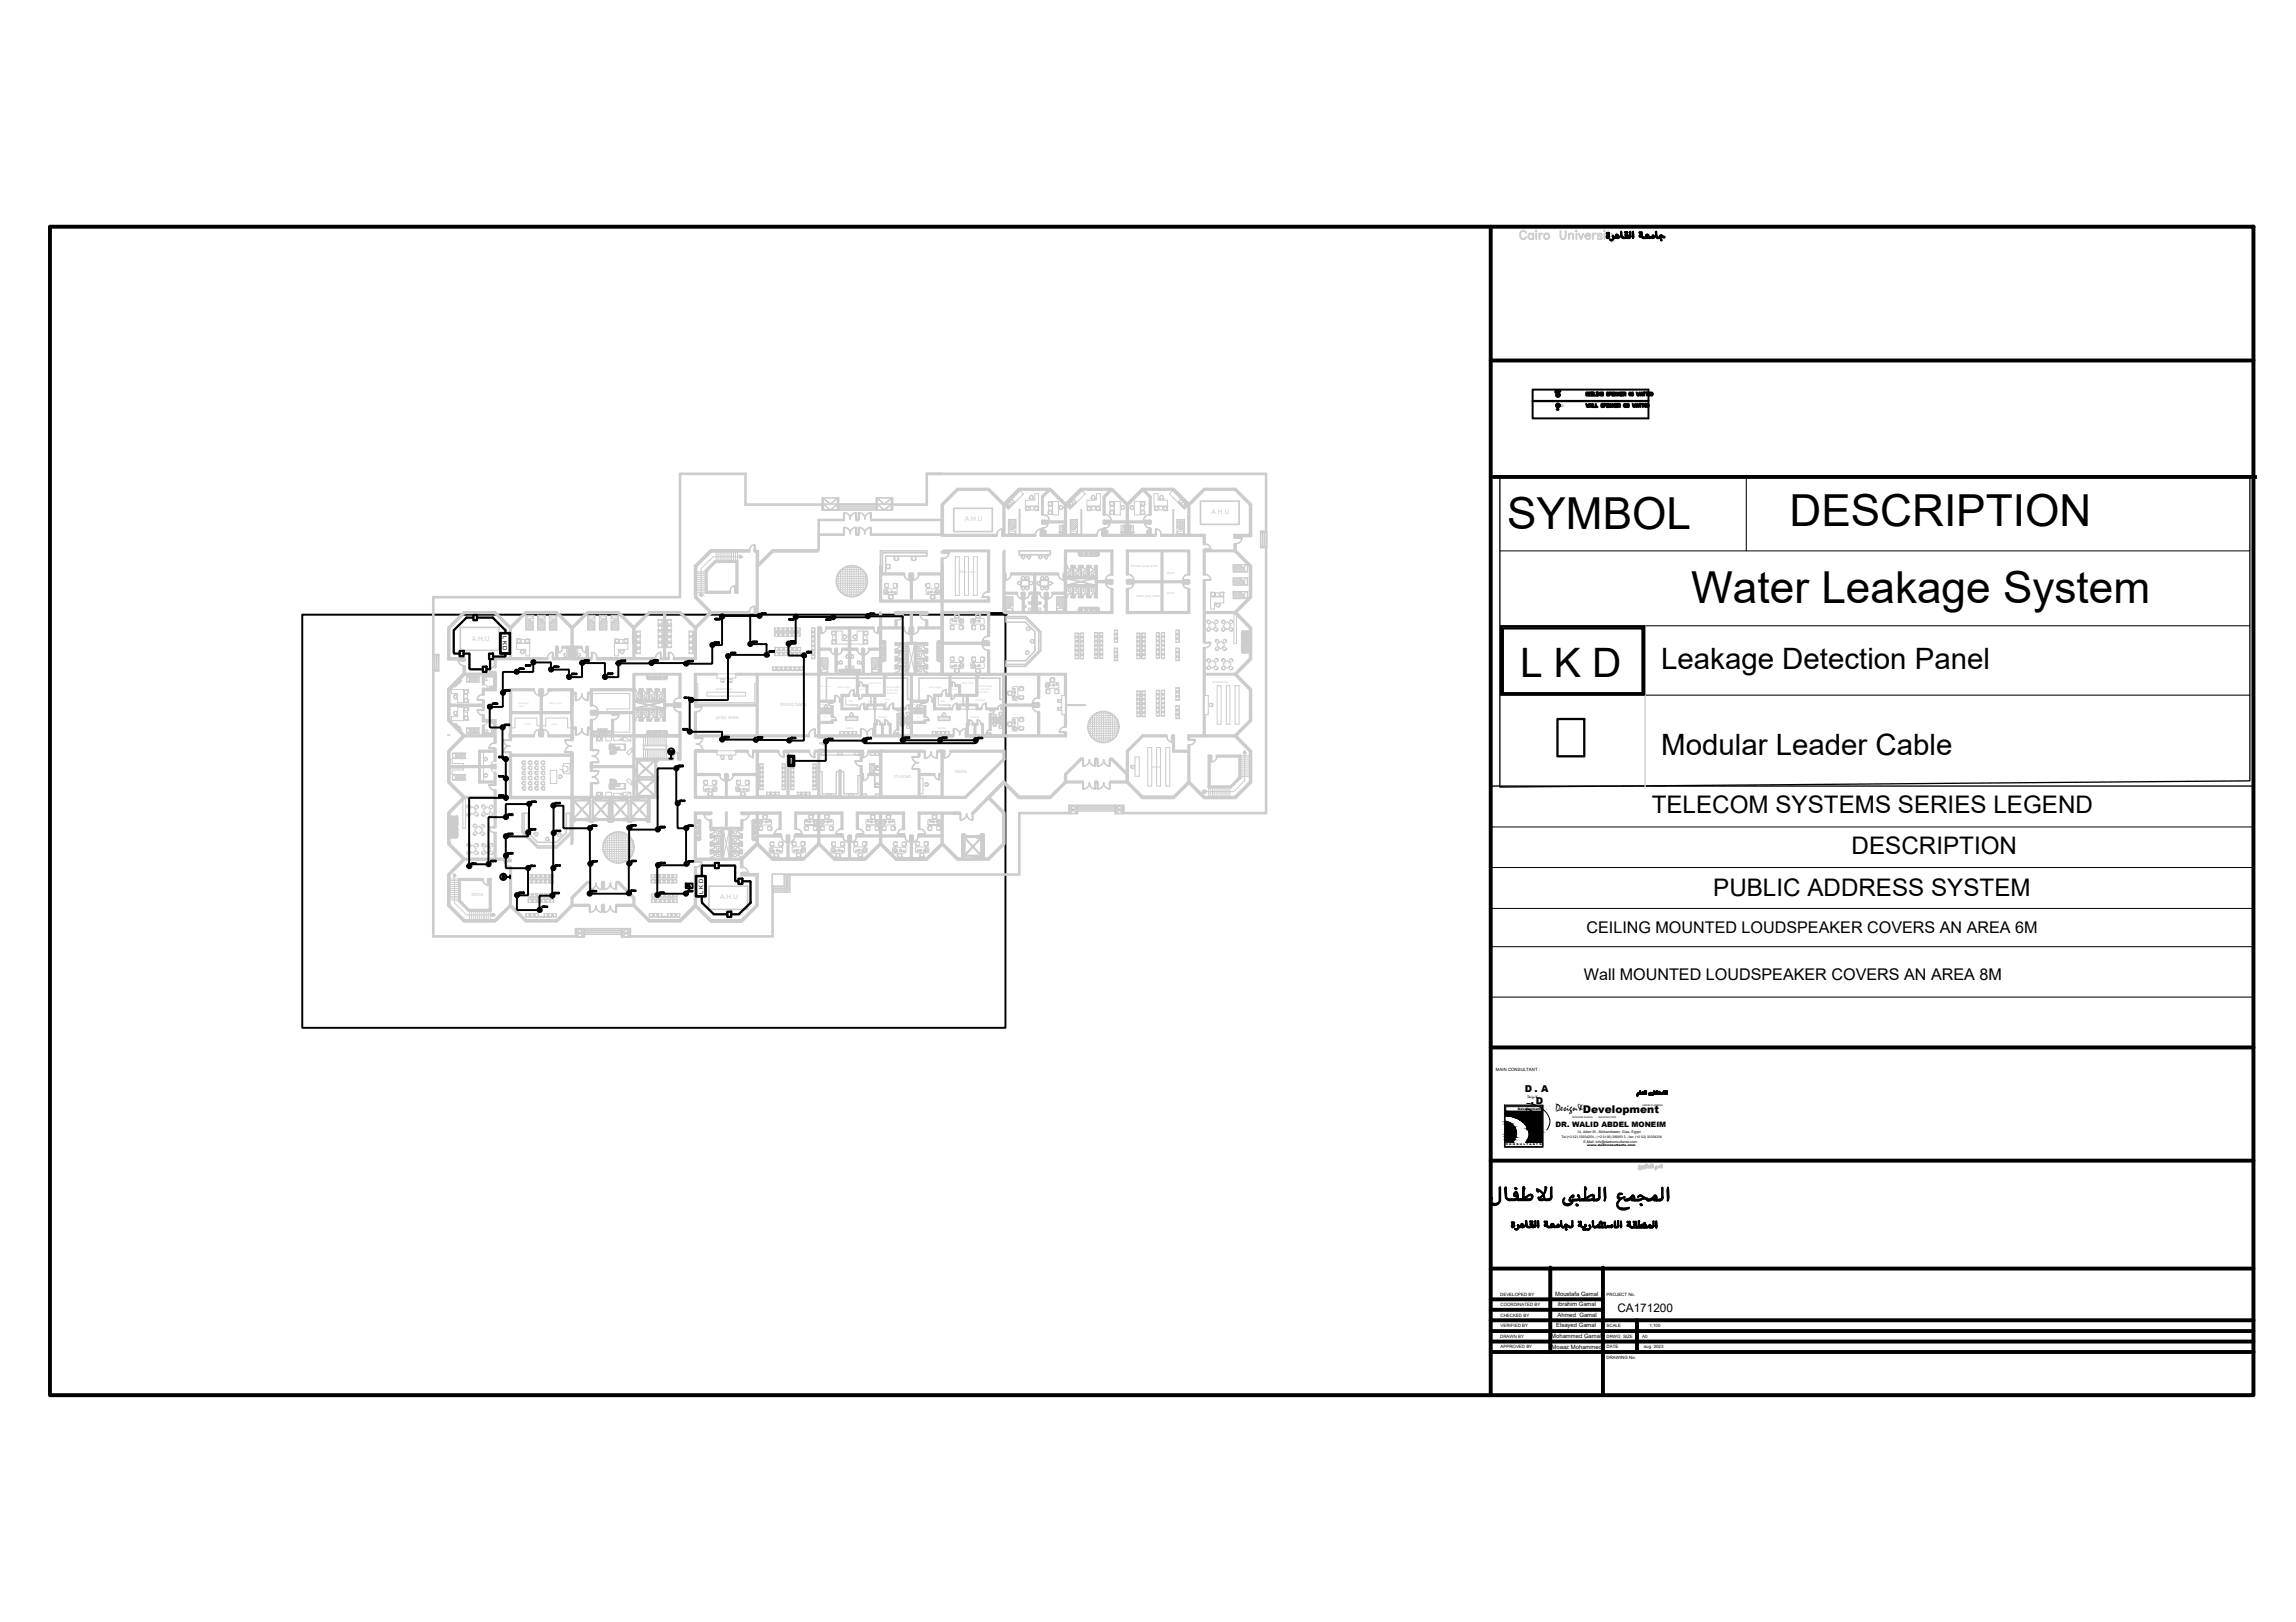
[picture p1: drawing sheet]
<svg xmlns="http://www.w3.org/2000/svg" width="297mm" height="210mm" viewBox="0 0 297 210" stroke-linecap="round" stroke-linejoin="round" font-family="sans-serif">
<defs><g id="words">
<g font-size="5.7">
<text x="195" y="68.4">SYMBOL</text>
<text x="231.5" y="68.1">DESCRIPTION</text>
<text x="218.8" y="78">Water Leakage System</text>
</g>
<text font-size="5.2" x="196.7" y="87.7">L K D</text>
<g font-size="3.8">
<text x="214.9" y="86.6">Leakage Detection Panel</text>
<text x="214.9" y="97.7">Modular Leader Cable</text>
</g>
<g font-size="3.1">
<text x="213.7" y="105.2">TELECOM SYSTEMS SERIES LEGEND</text>
<text x="239.6" y="110.5">DESCRIPTION</text>
<text x="221.6" y="116">PUBLIC ADDRESS SYSTEM</text>
</g>
<g font-size="2.1">
<text x="205.2" y="120.7">CEILING MOUNTED LOUDSPEAKER COVERS AN AREA 6M</text>
<text x="204.9" y="126.8">Wall MOUNTED LOUDSPEAKER COVERS AN AREA 8M</text>
</g>
<text font-size="1.5" x="209.2" y="169.8">CA171200</text>
<text font-size="1.4" x="201.2" y="143.7">Design&amp;Development</text>
<g font-size="1.2">
<text x="197.3" y="141.3">D . A</text>
<text x="198.1" y="142.9">. D</text>
</g>
<text font-size="1" x="201.2" y="145.8">DR. WALID ABDEL MONEIM</text>
<g font-size=".8">
<text x="65.1" y="82.3" transform="rotate(90 65.1 82.3)">L K D</text>
<text x="91" y="115.7" transform="rotate(-90 91 115.7)">L K D</text>
<text x="201.2" y="167.7">Moustafa Gamal</text>
<text x="200.7" y="173.1">Mohammed Gamal</text>
<text x="201.3" y="171.8">Elsayed Gamal</text>
<text x="201.5" y="170.4">Ahmed Gamal</text>
<text x="201.5" y="169">ibrahim Gamal</text>
<text x="200.7" y="174.6">Moaaz Mohammed</text>
</g>
<text font-size=".7" fill="#ccc" x="101" y="91.3">blood bank</text>
<g font-size=".6">
<text x="102.1" y="97.9" transform="rotate(90 102.1 97.9)">SMR</text>
<text x="193.5" y="138.6">MAIN CONSULTANT :</text>
<text x="194.1" y="167.7">DEVELOPED BY</text>
<text x="207.8" y="167.7">PROJECT No.</text>
<text x="194.1" y="173.1">DRAWN BY</text>
<text x="194.1" y="169">COORDINATED BY</text>
<text x="194.1" y="170.4">CHECKED BY</text>
<text x="194.1" y="171.7">VERIFIED BY</text>
<text x="207.8" y="171.7">SCALE</text>
<text x="207.8" y="173.1">DRWG. SIZE</text>
<text x="212.5" y="173.1">A0</text>
<text x="213.4" y="171.7">1;100</text>
<text x="194.1" y="174.5">APPROVED BY</text>
<text x="207.8" y="174.5">DATE</text>
<text x="207.8" y="175.8">DRAWING No.</text>
<text x="212.7" y="174.5">aug. 2023</text>
</g>
<g font-size=".5" fill="#ccc">
<text x="124.2" y="74.2">files room</text>
<text x="92.7" y="89.3">pharmacy</text>
<text x="149" y="99.4">shope</text>
</g>
<g font-size=".5">
<text x="197.6" y="142">Design&amp;</text>
<text x="204" y="146.6">14, Adan St., Mohandiseen, Giza, Egypt</text>
<text x="204.9" y="147.9">E-Mail: info@dadconsultants.com</text>
</g>
<g font-size=".4">
<text x="201.9" y="52.6">SZ/</text>
<text x="196.4" y="143.7">Development</text>
<text x="202" y="147.2">Tel:(+2 02) 33354254 - (+2 0100) 2609513 - fax: (+2 02) 33354254</text>
</g>
<g font-size=".3" fill="#ccc">
<text x="114.8" y="89">fluoroscopy</text>
<text x="124.4" y="88.5">dark room</text>
<text x="126.6" y="89.7">spot film</text>
<text x="126.6" y="88.9">fluoroscopy</text>
<text x="126.6" y="89.3">x-ray and</text>
<text x="109.5" y="93.1">reception</text>
<text x="109.8" y="91.3">collection</text>
<text x="116.6" y="92.4">toilet</text>
<text x="121.5" y="93.1">reception</text>
<text x="121.7" y="91.3">collection</text>
</g>
<g font-size=".3">
<text x="212.5" y="143.1">URBAN PLANNING</text>
<text x="194.8" y="148.2">C O N S U L T A N T S</text>
<text x="203.4" y="144.7">INTERIOR DESIGN</text>
<text x="205.3" y="148.3">www.dadconsultants.com</text>
<text x="206.8" y="144.7">ARCHITECTURE</text>
</g>
<g font-size=".2" fill="#ccc">
<text x="106.2" y="88.9">film collection</text>
<text x="111.1" y="89.3">light lock</text>
<text x="122.8" y="89.3">light lock</text>
<text x="106.1" y="91.2">toilet</text>
<text x="112.3" y="90.8">light room</text>
<text x="113.9" y="94.3">dress</text>
<text x="118.1" y="91.2">toilet</text>
<text x="124.2" y="90.8">light room</text>
<text x="125.8" y="94.3">dress</text>
</g>
</g></defs>
<!-- layer: A-ANNO-NOTE -->
<path d="M194 61.7h97.1M225.9 61.7v9.6M192.9 107h98.6" fill="none" stroke="#000" stroke-width=".13"/>
<!-- layer: T-LINE -->
<path d="M194 71.3h97.1M194 81h97.1M194 90h97.1M192.9 117.6h98.6M192.9 112.3h98.6M192.9 122.5h98.6M192.9 129h98.6" fill="none" stroke="#000" stroke-width=".13"/>
<!-- layer: 0 sound -->
<path d="M192.9 101.7h98.6v33.9h-98.6z" fill="none" stroke="#000" stroke-width=".17"/>
<!-- layer: CA1712-TBLK-A1$0$A-ANNO-TTLB -->
<path d="M192.9 175h98.6M192.9 168.1h14.5M192.9 169.5h14.5M192.9 170.9h98.6M192.9 172.3h98.6M192.9 173.6h98.6M200.6 164v11M207.4 164v16.5M211.8 170.9v4.1" fill="none" stroke="#000" stroke-width=".51"/>
<!-- layer: PROJECT FRAME -->
<g fill="none" stroke="#ccc" stroke-width=".25">
<path d="M197.4 30.1a.39 .39 0 0 0-.4-.2 .39 .39 0 0 0-.3 .4 .47 .47 0 0 0 .1 .5 .47 .47 0 0 0 .5 .1l.1-.2M198.4 30.4a.35 .35 0 0 0-.6-.1 .35 .35 0 0 0 0 .5 .35 .35 0 0 0 .6 0M198.4 30.2v.7M198.7 29.8v.1zM198.7 30.2v.7M199.2 30.2v.7M199.5 30.2a.3 .3 0 0 0-.3 .3M201.9 29.9v.9a.34 .34 0 0 0 .4 .1 .34 .34 0 0 0 .3-.3v-.7M203 30.4l.2-.2 .3 .1v.6M203 30.2v.7M203.9 29.8v.1zM203.9 30.2v.7"/>
<path d="M204.2 30.2l.3 .7 .3-.7M205.1 30.5h.6a.32 .32 0 0 0-.4-.2 .32 .32 0 0 0-.1 .5l.1 .1a.32 .32 0 0 0 .4-.1M206.1 30.2v.7M206.5 30.2a.35 .35 0 0 0-.4 .3M207.2 30.4a.3 .3 0 0 0-.2-.2 .3 .3 0 0 0-.3 .2l.5 .2v.2a.3 .3 0 0 1-.2 .2 .3 .3 0 0 1-.3-.2M207.6 29.8l.1 .1h-.1zM207.6 30.2v.7M207.9 30.2h.4M208.1 29.9v.8v.2h.2M208.5 30.2l.3 .7 .3-.7M208.8 30.9l-.1 .3-.2 .1M212 151.1l.1 .2"/>
<path d="M212.1 150.9h.1M212.2 151l-.2-.1 .1 .1M212.2 150.8l-.2 .2 .1-.2M212.2 151l-.2 .1 .1 .2M212.2 150.9l-.2 .2M212.3 151.2l-.2 .1h.2M212.4 151.3h-.3M212.4 151h.1M212.5 151h.1M212.5 151.1h.1M212.5 150.9v.1M212.5 151.1l-.1 .1"/>
<path d="M212.5 151l-.2 .2h.1M212.6 151.1l.1 .1h-.1M212.7 151h.1M212.7 150.9l.1 .1M212.8 150.9l-.1 .3M212.8 151.2h-.1M212.8 151.1l-.2 .1M212.8 150.9v.1M212.8 151h.1zM212.8 151.1h.1M212.9 151h.1M213 151h-.1"/>
<path d="M213 151h-.1zM213 150.8h.1M213 150.7h.1M213 150.8h.1zM213.1 151h.1M213.1 151l.1-.1v.1M213.1 151h-.1h.1M213.2 150.9v.1M213.2 151h-.1M213.2 151h.1M213.2 151.1h.1M213.2 150.9h.1"/>
<path d="M213.3 151h-.1M213.4 151h-.2M213.4 151h.1M213.4 150.9l-.1 .1M213.4 151h.2M213.5 151h.1M213.5 151h-.2M213.5 150.9v.2h.1M213.6 150.7v.3M213.7 150.9l-.1 .1zM213.8 150.7v.4zM213.8 150.7v.3"/>
<path d="M214.2 151.1v.2v-.2M214.2 151.1l.2-.1h-.1h-.1h.2l-.2 .1M214.3 151h.1M214.3 151l-.1 .1M214.3 151h.1v.1h-.2M214.4 151h.1M214.4 151.1h.1M214.5 151h.1M214.5 151h.2M214.6 151h-.1M214.6 151h.1M214.7 151h-.2"/>
<path d="M214.7 151h.1M214.8 150.9v.1h-.1M214.8 150.9v.1M214.8 150.9l-.1 .1M214.8 150.9h.1M214.8 151h-.1M214.8 151h.1M214.9 150.7l.1 .4zM215 150.7v.3"/>
<circle cx="200.1" cy="30.6" r=".36"/>
</g>
<!-- layer: A-ROOM NAMEARABIC -->
<g fill="none" stroke="#000" stroke-width=".25">
<path d="M207.8 30.2h.2zM207.9 30.7v.1M207.9 30.2h.1M207.9 30.7l.2 .1-.2-.1M207.9 30.8h.2M207.9 30.6l.2-.2 .1 .2-.1 .1M208 30.5l.1-.1v.1M208 30.4l-.2 .3M208 30.4h.1M208.1 30.2h.1M208.1 30.4l.1 .3-.1 .1M208.3 31l.3 .1"/>
<path d="M208.6 31l-.1 .1M208.6 30.5v.1M208.7 30.5l.1 .3M208.7 30.7v-.1l.1 .2M208.7 30.7l-.2 .4-.1-.1M208.8 30.8h.1M209.1 30.4l.2 .1M209.1 30.7l-.3 .1a.33 .33 0 0 1-.5 .2M209.1 30.6v.1M209.1 30.5v.2h.2M209.1 30.4l.3 .2M209.1 30.4v.2l.2 .2"/>
<path d="M209.2 30.7h.2M209.2 30.5l.1 .1-.3 .2M209.2 30.5h.1v.1M209.2 30.4l.2 .2 .1 .1M209.2 30.4h-.1M209.2 30.8h.1M209.3 30.6l-.3 .1h-.3M209.4 30.6v.1M209.5 30.7l-.2 .1M209.7 30v.6M209.8 30.6l.2 .2 .5-.1M209.8 30.6l.2 .2"/>
<path d="M209.8 30.6l.2 .1M209.9 30.7h.4M210 30.7v.1M210 30.8h.3M210.3 30v.1zM210.3 30.1h.1M210.3 30.5h.2M210.4 30.3h.1M210.4 30.3l-.1 .2M210.4 30.1l.1-.1 .1 .1zM210.4 30.3l.1 .3M210.5 30.1h.1"/>
<path d="M210.5 30.4l-.2-.1v.2M210.5 30.8h.3M210.5 30.4l.1 .1M210.5 30.4l-.1 .1M210.6 30.6l-.3 .2M210.6 30.5l-.1 .2h-.1M210.6 30.8h.2M210.6 30.5h-.2M210.7 30.7h-.2l.1 .1M210.9 30.6v-.6v.6M210.9 30.6l-.1 .1M210.9 30.5l-.2 .2"/>
<path d="M211 30.6l-.2 .2M211.3 30v.8zM211.3 30.1v.6M212.1 30.1h.1zM212.1 30.5l.2 .1M212.1 30.1h.1M212.2 30.4l-.1 .2h.1M212.3 30.1h.1zM212.3 30.1h.1M212.4 30.4l-.2 .1h.2M212.4 30.5l-.2 .1M212.4 30.6v-.3v.3"/>
<path d="M212.4 30.6l.3 .2M212.5 30.7l.2 .1M212.5 30.6l.2 .1M212.6 30.7h.4M212.6 30.7l.1 .1M212.6 30.8h.4M213 30.5v.3M213 30.5l.1 .2M213 30.4v.1M213 30.4h.2M213 30.4v.1v.2M213 30.4l.3 .1"/>
<path d="M213.1 30.4h.1M213.1 30.4l-.1 .1M213.2 30.4l.1 .1M213.3 30.7l-.7 .1M213.4 30.8h.1M213.4 30.7h-.3M213.4 30.6l-.3 .2M213.5 30.7h-.2l.1 .1M213.7 30.7l-.4 .1M213.7 30.7l.1 .1M213.7 30.7l-.2 .1M213.7 30.7l.1 .1 .1-.1"/>
<path d="M213.8 30.6l.1 .1M213.8 30.6a.11 .11 0 0 1 .2 0 .11 .11 0 0 1-.1 .1M213.8 30.5l-.3 .2M213.9 30.8h.1M213.9 30.5v.1v.2M213.9 30.5h-.1M213.9 30.6v-.1l-.2 .2M214.2 30.1l.1 .5M214.3 30.6l-.1-.5 .1-.1v.6M214.3 30.6l.2 .2M214.3 30.6l.2 .2-.1-.1h.3M214.3 30.6l.2 .1"/>
<path d="M214.4 30.8h.3M214.7 30.5h.1l.3 .1-.4 .1M214.8 30.5h.2M214.9 31.1h.1zM214.9 31l.1 .1M214.9 30.5l-.1 .1M214.9 30.4l.1 .1M215 30.5l.3 .2M215 30.8h-.3M215 30.5l.4 .1M215.1 30.7h-.2M215.1 30.7h.2"/>
<path d="M215.1 30.6l-.7 .2M215.3 30.7h.1M192.9 155.5a.37 .37 0 0 0 .4 .3M192.9 155.5l.1-.4-.1 .1a.49 .49 0 0 0 .3 .7M193.8 155.7l-.5 .1M194 155.3v-1.6l.1-.1v1.7a.75 .75 0 0 1-.9 .6M194 155.3a.65 .65 0 0 1-.4 .5 .65 .65 0 0 1-.7-.2M194.7 153.8l.1 1.2M194.8 155l-.1-1.2 .1-.2 .1 1.4M194.8 155l.2 .2 .2 .1M195.2 155.3h.7M195.2 155.2l-.3-.2v.1l.3 .1"/>
<path d="M195.6 158.2h.1zM195.6 158.7l.1 .1M195.6 158.7v.1h.2M195.6 158.2h.1M195.6 158.7h.1M195.7 158.8h.1M195.7 158.5h.1M195.7 158.4l-.1 .3M195.8 158.4h.1M195.8 158.2h.1zM195.8 158.5l.1 .2M195.8 158.5l-.1 .1"/>
<path d="M195.8 158.2h.1M195.8 158.4l.1 .3M195.9 158.7l-.1 .1M195.9 158.6l-.1 .1M195.9 154.7l.1 .1 .3-.1M196 153.8l.1-.1 .1 .1-.1 .1zM196 154.4h.2M196 159l.2 .1 .2-.1M196 153.8l.2 .1M196.1 154.3l-.2 .3 .1 .2M196.2 154.2l.2 .7M196.2 154.3h-.1"/>
<path d="M196.2 155.2l-.2 .1h-.8M196.3 154.5a.21 .21 0 0 0-.4-.1l.1 .3 .3-.1M196.3 154.5v.1a.43 .43 0 0 1-.4 .6h-.8l.2 .1M196.3 155.3h1.5M196.4 158.6l.1 .1M196.4 154.9l-.3 .4h-.2M196.4 158.5l-.1 .1M196.4 154.8h-.4M196.4 158.6l.1 .2h.2M196.4 158.5l.1 .2M196.4 158.8a.32 .32 0 0 1-.4 .2M196.5 158.7l-.2 .4h-.2"/>
<path d="M196.5 158.8h.3M196.5 158.7v.1M196.8 158.7l.2-.1-.3 .2M196.8 158.7v.1h-.3M196.8 158.5h.2M196.8 158.5h.2v.1M196.9 158.5l.3 .2h-.1l-.1 .1M196.9 158.5l-.1 .1a.2 .2 0 0 0 .2 .2M196.9 158.8h.2M196.9 158.4l.2 .2 .1 .1M196.9 158.4h-.1M197 158.6l-.1-.1-.1 .1 .2 .1"/>
<path d="M197.1 153.7l.1 .2M197.1 153.6v.2M197.1 153.6l.2 .2M197.2 158.7l-.1 .1M197.2 153.8l-.1 .1v1.1h-.1v-1.2M197.4 158l.1 .7-.1-.7 .2 .8h.4M197.5 158.6l.2 .2h.7M197.5 154.9a.41 .41 0 0 1 .6-.1 .28 .28 0 0 1 .1 .3 .28 .28 0 0 1-.3 .1h-1.6l.1 .1h1.3M197.5 158.6l.2 .1M197.5 154.9l-.5 .3h-.3l.8-.3M197.7 158.8h.3M197.9 154.6l.3 .1v.3"/>
<path d="M197.9 158.1h.2l-.1 .1zM198 154.6h.1l.1 .2M198 158.1h.1M198 154.6l-.5 .3M198 158.5h.1M198.1 158.5h.2M198.1 158.3h.1M198.1 158.3l-.1 .2M198.1 155.2l-.2 .1M198.2 158.3l.1 .3M198.2 158v.2l-.1-.1zM198.2 158.1h.1"/>
<path d="M198.2 158.4v.1h-.1v-.2l.1 .1M198.2 158.7l.1 .1M198.3 158.5h-.2M198.3 154.8a.49 .49 0 0 1-.5 .5M198.3 158.6l-.2 .2M198.3 158.5l-.1 .2h-.1M198.3 158.8h.1M198.6 158.6l.1-.6v.6M198.7 158.6l-.2 .2h-.3M198.7 158.6l-.2 .2M198.7 158.6l-.2 .1M198.9 154.1v-.1l.3 .1"/>
<path d="M199 154.1v.1l-.2-.1v-.2a1.33 1.33 0 0 1 1 1.1M199 154a1.08 1.08 0 0 1 .8 .9M199 158v.8zM199 158.1v.6M199 155l.3 .2M199 155a.3 .3 0 0 0 .5 .3M199.1 155.2l.1 .1 .5-.1M199.1 155.1h.1M199.2 155.2h.3M199.7 154.9a.23 .23 0 0 1-.2 .3M199.8 155a.28 .28 0 0 1-.3 .3M199.8 158.1h.1v.1z"/>
<path d="M199.8 158.5l.2 .1M199.8 158.1l.1 .1M199.9 158.7l.2-.1 .2 .1M199.9 153.6a1.38 1.38 0 0 1-.8 1.4M199.9 158.6h.1M199.9 153.6l.2 .1M199.9 158.5v.1M199.9 158.4l-.1 .2h.1M200 153.8a1.5 1.5 0 0 1-.8 1.2M200 158.1h.1v.1zM200.1 153.7l-.1 .1M200.1 158.1v.1"/>
<path d="M200.1 158.4l-.2 .1M200.1 158.5l-.1 .1M200.1 158.6v-.3v.4l.2 .1M200.2 158.7l.1 .1M200.3 158.8h.6M200.3 158.8h.5M200.6 154.8v-1.1l.1-.1v1.3M200.7 158.5v.3M200.7 154.9l-.2 .3-.6 .1M200.7 154.8a.4 .4 0 0 1-.4 .4h-.5l.1 .1h.4M200.7 158.6l.1-.1-.1 .1 .1 .2M200.7 158.5l.1 .2"/>
<path d="M200.7 154.9a.4 .4 0 0 1-.4 .4M200.7 158.8l-.4-.1 .1 .1M200.8 158.4h.1M200.8 158.5h.2M200.8 158.4l-.1 .1M200.8 158.4l.2 .1M201.1 158.7v.1M201.1 158.7l-.3 .1M201.1 158.8h.1M201.1 158.7h-.3M201.2 158.8h-.3M201.4 158.7l-.3 .1"/>
<path d="M201.4 158.7l.1 .1M201.4 158.7l-.2 .1M201.5 158.7l.1 .1M201.5 158.5l-.3 .2M201.5 158.6a.11 .11 0 0 1 .2 0 .11 .11 0 0 1-.1 .1h-.1M201.5 158.8h.1M201.6 158.5l.1 .2-.1 .1M201.6 158.5h-.1M201.7 158.6l-.1-.1-.2 .3M202 158.7v-.7v.7M202 158.1v.6M202 158.7l.2 .1"/>
<path d="M202.1 158.6l.1 .1M202.1 158.8h.3M202.2 158.8h.2M202.2 158.8h.1M202.3 155.6l.4 .3M202.4 155.1l-.1 .4 .1 .2M202.4 155.1a.53 .53 0 0 0 0 .7M202.5 158.5h.2M202.6 159.1h.1l-.1 .1zM202.6 158.5l-.2 .1M202.6 158.5h.1M202.6 159v.1"/>
<path d="M202.7 158.8h-.2M202.7 158.5l-.3 .1M202.7 158.5l.2 .2M202.8 158.7l.2 .1M202.8 158.7l-.1 .1M202.8 158.7l-.6 .1M202.9 158.7h.2M203 158.8h.1M203 155.3l.1 .1M203.1 158.7l-.4-.2 .1 .1-.3 .1M203.1 155.4h.2M203.1 155.1a.19 .19 0 0 0 0 .2 .19 .19 0 0 0 .2 .1"/>
<path d="M203.2 155.8l-.5 .1M203.3 155.4l.1 .1v.1M203.3 154.9l-.2 .2M203.3 155.4l.1 .1v.2M203.3 154.8l.2 .1M203.3 155.6a.74 .74 0 0 1-.9 .1M203.4 155.7a.7 .7 0 0 1-1 .2M203.4 158.6v-.6v.7M203.4 158.6l-.1 .2h-.3M203.4 155.2l.2 .2M203.4 155.2h.7M203.4 158.6l-.1 .2h-.2"/>
<path d="M203.4 158.6l-.2 .1M203.5 155.3h.7M203.6 155.4h.4M203.6 154.9h-.1M203.6 154.8v-.1h-.1l-.5 .6M203.9 155.9l.1-.1 .1 .2h-.1zM203.9 155.9l.2 .1M204.2 154.6l.1 .5M204.2 158.1l.1 .1zM204.2 154.6l-.1 .2M204.2 155.2h1.7M204.2 158.1l.1 .1"/>
<path d="M204.2 155.2l.2 .2M204.3 155v.1l-.2 .1M204.3 154.9l-.2-.2 .2 .3M204.3 158.7h.1M204.3 155.1l-.3 .2M204.3 155.3h1.5M204.3 158.6h.1M204.3 158.6v-.1l-.1 .1 .1 .1M204.4 155.4h1.3M204.5 158.1v.1M204.5 158.5h-.2M204.5 158.6l-.1 .1"/>
<path d="M204.5 158.6h-.3M204.5 158.6v-.3v.4l.2 .1M204.5 158.6l.2 .1M204.6 158.7l.2 .1M204.7 158.8h.3M204.8 159.1l.1-.1v.1zM204.8 159.1l.1 .1M205 153.8v1.2l.1-1.1 .1-.1M205 159.1l.1 .1M205.1 153.7l.1 .2M205.1 158.8v-.1l-.1 .1M205.1 159v.2z"/>
<path d="M205.1 158.5v.1M205.1 158.5h-.1M205.1 153.6l.1 .2M205.1 158.5l.1 .1M205.1 153.6v.2M205.1 158.5l.1 .2M205.4 159.1h.1M205.5 154.9l-.5 .3h-.3l.7-.3M205.5 154.9a.41 .41 0 0 1 .7-.1v.2M205.6 158.6l.1 .1M205.6 159l-.1 .1M205.6 158.6l.2 .3"/>
<path d="M205.7 158.5l.1 .3M205.7 158.8l-.2 .3M205.8 158.8a.32 .32 0 0 1-.5 .2l.1 .2 .1-.1M205.8 154.7h.3l.1 .2M206 154.6l-.6 .3M206 154.6l.2 .1a.47 .47 0 0 1-.5 .6M206.1 155.2l-.3 .1M206.1 158v.7zM206.1 158.1v.6M206.1 155.2h.4M206.1 155.2l.1 .2M206.1 158.7l.2 .1"/>
<path d="M206.2 158.6l.1 .1M206.2 154.9a.28 .28 0 0 1-.3 .3M206.2 158.8h.2M206.3 158.8h.1M206.6 158.7l-.2 .1h-.1M206.6 158.7l.1 .1M206.6 158.7l-.3 .1M206.7 158.7v.1h.1M206.7 158.6h.2M206.7 158.6l-.1 .2M206.7 158.7h.1M206.7 158.5l-.3 .2"/>
<path d="M206.8 158.5v.3l.1-.1M206.8 158.8h.4M206.9 158.5h-.1M206.9 154.9v-1.1l.1-.1v1.3M206.9 158.8h.1M206.9 154.9l-.2 .3-.6 .1M206.9 158.3l.1-.1v.1zM206.9 158.8h.2M206.9 154.8a.4 .4 0 0 1-.4 .4M207 158.2v.1M207 155a.4 .4 0 0 1-.5 .4h-.3M207 158.1h.2l-.1 .1z"/>
<path d="M207.1 158.1v.1M207.2 158.5l.1 .2-.2 .1M207.2 158.2v.1M207.2 158.2v.1zM207.2 158.5v.1M207.2 158.8h-.3M207.2 158.5l.1 .1M207.2 158.7v.1M207.2 158.8h.1M207.2 158.8h.4h-.4M207.3 158.8h.2M207.4 158.2v.1h-.1z"/>
<path d="M207.4 158.2v.1M207.5 158.3l.1-.1 .1 .1zM207.6 153.8v1.3M207.6 158.2v.1M207.6 158.5l.1 .1M207.6 158.5l.1 .2M207.6 153.7l.1 1.3-.1 .4-.1-1.5zM207.7 158.7l-.1 .1M207.7 158.7l-.2 .1M207.7 158.8h.1M208 158.7l-.4 .1M208 158.6l-.1 .2h-.2"/>
<path d="M208 158.6l-.1 .1M208 158.8h.3M208.3 158.7h-.3l.2 .1 .1-.1M208.3 158.7h.2M208.3 158.6v.1M208.5 158.5v.1M208.5 158.6l.1 .1-.1 .1M208.6 158.7l-.2 .1M208.6 158.6v-.1v.2l-.2 .1-.1-.2M208.9 158.1v.7M208.9 158.8h.3M208.9 158l.1 .7-.1 .1z"/>
<path d="M209.3 155.6v.5l.4 .3M209.3 154.9l.1 .1 .2 .2M209.3 158.6l.1-.6v.7M209.4 154.8l.4 .3M209.4 158.6l-.2 .2M209.4 158.6l-.2 .1M209.5 154.5h.4M209.5 156.3l.5 .2 .5-.1M209.5 154.5a.38 .38 0 0 0-.2 .4 .38 .38 0 0 0 .3 .3M209.7 158v.8zM209.7 158.1v.7M209.9 154.5h-.2a.31 .31 0 0 0-.4 .4"/>
<path d="M210.2 155.2h.2M210.2 155.2l.1 .2M210.2 154.9a1.38 1.38 0 0 0-.9 .7M210.2 154.9a1.05 1.05 0 0 0-.9 1.2l.3 .3M210.3 155.4h.2M210.4 155.2a1.06 1.06 0 0 0 .8-.5h.1a.41 .41 0 0 1 0 .6M210.5 158.2l.1-.1v.1zM210.6 158.6l.1 .1h-.1M210.6 158.1v.1M210.6 158.5v.1h.2l-.1 .1M210.7 158.5l-.1 .1v.1M210.7 156.3l-1 .1"/>
<path d="M210.8 156.3a1.29 1.29 0 0 1-1.2 .2M210.8 158.1v.1M210.8 158.1v.1zM210.8 158.5h-.2M210.8 155.1l-.1 .1-.4 .1M210.8 158.6v-.3v.4M210.9 158.7l.2 .1h-.2M210.9 155.1l.2 .3M210.9 158.6l.2 .1M210.9 155.2l-.4 .2M211 155.1l.2 .2 .2-.1M211 158.8h.4"/>
<path d="M211 155l.2 .2M211.1 158.8h.1M211.1 158.9h.3M211.1 154.9l.1-.1 .2 .1M211.1 154.9l-.3 .3M211.1 154.9a.19 .19 0 0 1 .3 .1M211.2 155.3h.1M211.3 158.1h.1v.1zM211.3 155.2l.2 .2M211.4 158.1v.1M211.4 155v.2h-.2M211.4 158.5l.3 .1h-.2"/>
<path d="M211.4 158.5l.1 .1M211.5 158.4h.1M211.5 158.3l-.1 .2M211.6 158.1l.1 .1M211.6 158.8h-.1h-.4M211.6 158.3l.1 .4M211.6 158.8h.1M211.6 158.4v.3l-.1 .1M211.6 158.5h-.1M211.6 158.4h-.1v.2M211.7 158.6l-.3 .2M211.7 158.9h.6"/>
<path d="M211.7 158.8h.7M212 158.1v.6l.1-.6M212 158v.1l.1-.1M212 158l.1 .1M212.1 154.7l.3 .1M212.2 155.9l.1-.1 .1 .1-.1 .1zM212.2 158.6l-.4 .1M212.2 158.6l.2-.1a.15 .15 0 0 1 .2 .1 .15 .15 0 0 1-.2 .2h-.8M212.2 155.8l.2 .2M212.3 158.6l-.5 .2M212.3 155.2l-.2 .1-.7 .1M212.4 158.5h.1"/>
<path d="M212.5 154.8a.33 .33 0 0 0-.6 .1 .49 .49 0 0 1 .8 .1M212.5 158.5l-.3 .1M212.5 158.5h.1M212.5 158.8h.3M212.5 158.8h-.1M212.5 158.8h.1M212.5 158.8h.4M212.5 158.5l.1 .2M212.6 155.1l.5 .1M212.6 158.6l-.1 .2h-.2M212.6 158.9h.2M212.6 155.1l-.3 .1"/>
<path d="M212.7 155a1.94 1.94 0 0 1-1.4 .2M212.7 155.1l-.7 .2h-.6M212.7 158.3h.1v.1zM212.7 158.3h.1M212.8 155.1l.2 .1M212.8 155l-.4-.2 .7 .3M212.9 158.5v.3M212.9 158.5l-.1 .1M212.9 158.5l.1 .1M212.9 158.5l.1 .2M212.9 158.8h.1M213 158.7l-.2 .1"/>
<path d="M213 158.9h.1M213 155.2l.2 .2M213.1 155.1l-.1 .1h.3M213.2 155.4h.1M213.3 158.8h-.2h-.2M213.3 158.8l.1 .1M213.3 158.7l-.2 .1M213.3 158.8h.1h.1M213.3 155.2a1.06 1.06 0 0 0 .8-.5h.1a.41 .41 0 0 1 0 .6M213.3 158.7h.1M213.4 158.6l.2 .1M213.4 158.5l-.3 .2"/>
<path d="M213.4 158.8h.1M213.5 158.5h-.1M213.5 158.6l.1 .1-.1 .1M213.5 158.7l-.1-.1-.1 .2M213.5 158.8h.1M213.6 158.7l-.2 .1h.3M213.6 158.9h.1M213.7 155.1l-.3 .2h-.3M213.8 155.1l.2 .3M213.8 158.8l.1-.2-.2 .2M213.8 155.2l-.4 .2M213.9 155.1l.2 .2 .1-.1"/>
<path d="M213.9 158.6v-.6v.7M213.9 155l.2 .2M213.9 158.6l-.1 .2h-.3M214 154.9l.1-.1 .2 .1M214 154.9l-.3 .3M214 154.9a.19 .19 0 0 1 .3 .1M214 155.3h.1M214.2 155.2l.1 .2M214.3 155l-.1 .2h-.1M214.3 158v.9zM214.3 158.1v.7M214.3 155.4h.4"/>
<path d="M215 154.9l.1-1.2v1.3M215.1 155l-.2 .2-.6 .1M215.1 154.8a.4 .4 0 0 1-.4 .4h-.5M215.1 155a.4 .4 0 0 1-.4 .4M215.8 153.9v1.3M215.8 153.7l.1 1.3-.1 .4-.1-1.4z"/>
</g>
<!-- layer: PROJECT FRAME -->
<circle cx="213.1" cy="150.8" r=".07" fill="#ccc" stroke="#ccc" stroke-width=".13"/>
<!-- layer: CA1712-TBLK-A1$0$A-ANNO-MISC -->
<path d="M192.9 150.2h98.6" fill="none" stroke="#000" stroke-width=".51"/>
<!-- layer: PROJECT FRAME -->
<path d="M192.6 138.1v.7l7.5-.7zM192.6 138.8l7.5-.7v.7z" fill="#fff" stroke="#fff" stroke-width=".13"/>
<!-- layer: G-IMPT -->
<g fill="#000" stroke="#000" stroke-width=".13">
<path d="M194.8 145.1l.3 .1h-.3z"/>
<path d="M194.8 145.2h.3zM194.8 145.2h.3z"/>
<path d="M194.8 145.2l.6 .1zM194.8 145.2l.6 .1h-.6z"/>
<path d="M194.8 145.3l.9 .2-.3-.2zM194.8 145.3l.9 .2h-.9z"/>
<path d="M194.8 145.5l1.1 .3-.2-.3zM194.8 145.5l1.1 .3h-1.1z"/>
<path d="M194.8 145.8l1.2 .2-.1-.2zM194.8 145.8l1.2 .2h-1.2z"/>
<path d="M194.8 147.5l.9 .3 .2-.3zM194.8 147.5l.9 .3h-.9z"/>
<path d="M194.8 146l1.3 .2-.1-.2zM194.8 146l1.3 .2h-1.3z"/>
<path d="M194.8 146.2l1.4 .1-.1-.1zM194.8 146.2l1.4 .1h-1.4z"/>
<path d="M194.8 147.2l1.1 .3 .2-.3zM194.8 147.2l1.1 .3h-1.1z"/>
<path d="M194.8 146.3l1.4 .3v-.3zM194.8 146.3l1.4 .3h-1.4z"/>
<path d="M194.8 146.6l1.4 .2v-.2zM194.8 146.6l1.4 .2h-1.4z"/>
<path d="M194.8 146.8l1.3 .4 .1-.4zM194.8 146.8l1.3 .4h-1.3z"/>
<path d="M194.8 143.8l4.6 .6v-.6zM194.8 143.8l4.6 .6h-4.6z"/>
<path d="M194.8 144.4h4.6zM194.8 144.4h4.6z"/>
<path d="M195.3 144.4l4.1 .2v-.2zM195.3 144.4l4.1 .2h-3.7z"/>
<path d="M195.7 144.6l3.7 .1v-.1zM195.7 144.6l3.7 .1h-3.2z"/>
<path d="M196.2 144.7l3.2 .2v-.2zM196.2 144.7l3.2 .2h-2.8z"/>
<path d="M196.6 144.9l2.8 .3v-.3zM196.6 144.9l2.8 .3h-2.5z"/>
<path d="M196.9 145.2l2.5 .2v-.2zM196.9 145.2l2.5 .2h-2.2z"/>
<path d="M197.2 145.4l2.2 .4v-.4zM197.2 145.4l2.2 .4h-1.9z"/>
<path d="M197.5 145.8l1.9 .3v-.3zM197.5 145.8l1.9 .3h-1.8z"/>
<path d="M197.6 146.1l1.8 .4v-.4zM197.6 146.1l1.8 .4h-1.6z"/>
<path d="M197.8 146.5l1.6 .1v-.1zM197.8 146.5l1.6 .1h-1.6z"/>
<path d="M197.8 146.6l1.6 .3v-.3zM197.8 146.6l1.6 .3h-1.6z"/>
<path d="M197.8 146.9l1.6 .2v-.2zM197.8 146.9l1.6 .2h-1.6z"/>
<path d="M197.8 147.1l1.6 .1v-.1zM197.8 147.1l1.6 .1h-1.7z"/>
<path d="M197.7 147.2l1.7 .3v-.3zM197.7 147.2l1.7 .3h-1.8z"/>
<path d="M197.6 147.5l1.8 .3v-.3zM197.6 147.5l1.8 .3h-2z"/>
</g>
<path d="M194.6 143h5v5.5h-5zM194.7 143.1h4.8v5.3h-4.8zM194.8 144.4v-1.2h4.6v4.6h-2M194.8 143.8h4.6M197.5 143.5a1.93 1.93 0 0 1 1.2 .9M197.5 143.5v2.7h.9M197.5 142.8l1.1 .2 1 .5M198.7 144.4l.2 .4M198.9 144.8v.4M198.9 145.2l-.2 .5-.3 .5M199.6 143.6a1.89 1.89 0 0 1 .8 2M200.4 145.7l-.3 .5" fill="none" stroke="#000" stroke-width=".13"/>
<!-- layer: PROJECT FRAME -->
<g fill="none" stroke="#000" stroke-width=".25">
<path d="M211.8 141.6v.3l.1-.3M211.9 141.5h.1M211.9 141.5v.1h.1M211.9 141.5h.1h-.1M212 141.5v.1h-.1M212.2 141.2v.3zM212.2 141.2v.3M212.2 141.5l.1 .1M212.2 141.5h.1M212.3 141.5h.1M212.3 141.6h.1M212.4 141.5h.1"/>
<path d="M212.4 141.4l.1 .1h-.3M212.5 141.4h.1M212.5 141.4v.1M212.5 141.5h.1l-.3 .1M212.6 141.4h-.1M212.6 141.5h-.1M212.6 141.5h.1M212.8 141.6v-.1l-.2 .1M212.8 141.2v.3M212.8 141.4v.1h-.2M212.9 141.2l.1 .3M213 141.2l-.1 .4z"/>
<path d="M213.4 141.5v.1M213.4 141.5v.2l.2-.1M213.5 141.6h.1M213.5 141.6h-.1M213.5 141.4v.1M213.6 141.6h-.2v.1M213.6 141.6h.1M213.6 141.5h.1M213.6 141.4l-.1 .1M213.6 141.4v.1M213.7 141.7h.1zM213.8 141.4l.1 .1"/>
<path d="M213.8 141.4l.1 .2-.2 .1M213.9 141.4l-.1 .2M214 141.2v.3zM214 141.2v.3M214 141.5l.1 .1M214.1 141.5h.1M214.1 141.6h.1M214.2 141.4v.1M214.3 141.5h-.1M214.3 141.3h.1M214.3 141.5h.1M214.3 141.2h.1"/>
<path d="M214.4 141.3h.1M214.4 141.5h.1M214.4 141.5h-.2M214.4 141.4v.1M214.4 141.5h.1v.1M214.5 141.4v.1M214.5 141.5h.3M214.5 141.6h.2M214.5 141.4h.1M214.5 141.3h.1M214.5 141.5h.1M214.7 141.3v.1z"/>
<path d="M214.7 141.5h.1M214.7 141.4h.1M214.7 141.4v.1M214.7 141.5h-.1M214.7 141.6h.1M214.8 141.4v.1h.2M214.9 141.5h-.1M214.9 141.5h.1M215 141.5h.1M215 141.4v.1M215 141.5h.1v.1M215 141.4l.1 .1"/>
<path d="M215.1 141.4v.1M215.1 141.4v.1h-.1M215.3 141.3h.1M215.3 141.2v.1M215.3 141.2l.2 .2-.1 .1M215.3 141.3l.2 .1M215.3 141.5l.1 .1zM215.4 141.5h-.1l.1 .1M215.5 141.5l-.1 .1M215.5 141.2l-.2 .3M215.5 141.2h.1M215.6 141.2v.4z"/>
<path d="M215.6 141.2v.3"/>
</g>
<g fill="#000" stroke="#000" stroke-width=".13">
<path d="M214.4 141.4h.1h.1l-.1 .1z"/>
<circle cx="214.7" cy="141.3" r=".07"/>
</g>
<!-- layer: 0 WIRINF -->
<path d="M6.5 29.3h285v151.3h-285zM192.9 29.3v151.3M192.9 46.7h98.6M192.9 135.6h98.6M192.9 164.2h98.6" fill="none" stroke="#000" stroke-width=".51"/>
<!-- layer: T-CO-TXT -->
<g fill="none" stroke="#000" stroke-width=".3">
<path d="M198.3 51.9h15M201.4 52.5h.3l-.1 .1h-.1zM201.4 50.6h-.1l.1 .2h-.2M201.4 53h.2M201.5 50.6h.1l-.1 .2h.1M201.5 52.7v.3M201.6 51v.3l-.1-.1zM201.9 50.6l-.2 .2M205.2 52.3l.1 .4 .1-.2 .1 .2 .1-.4M205.4 50.9v-.1l-.2 .1 .1 .3 .1-.1M205.6 51h.1M205.7 52.7l.1-.4 .1 .4"/>
<path d="M205.7 52.5h.2M205.8 50.8h-.2v.4h.2M205.9 51.2h.2M205.9 50.8h.2M206 50.8v.4M206.1 52.3v.4h.2M206.2 50.8v.4h.2M206.4 52.3v.4h.3M206.5 51.2h.2M206.5 50.8h.2M206.6 50.8v.4M207 50.8v.4l-.2-.4v.4"/>
<path d="M207.4 50.8l-.3 .1v.2l.3 .1-.1-.2M207.4 52.4l-.2-.1v.1l.2 .2-.1 .1-.1-.1M207.5 52.5h.2v-.2h-.2v.4M207.9 52.5h.1M208.1 50.9l-.2-.1v.1l.2 .2v.1l-.2-.1M208.1 52.3h-.2v.4h.2M208.2 51h.2v-.2h-.2v.4M208.3 52.7l.1-.4 .1 .4M208.3 52.5h.2M208.6 51h.1M208.6 52.3v.4M208.7 52.5l.2 .2"/>
<path d="M208.9 50.8h-.3v.4h.3M208.9 52.3l-.3 .2M208.9 51.2l.2-.4 .1 .4M208.9 51.1h.3M209 52.5h.1M209.2 52.3h-.2v.4h.2M209.3 52.5h.2v-.2h-.2v.4M209.3 50.8v.4M209.4 51l.2 .2M209.4 52.5l.2 .2M209.6 50.8l-.3 .2M209.7 51h.1"/>
<path d="M209.9 50.8h-.2v.4h.2M210 51h.3v-.2h-.3v.4M210.1 51l.2 .2M210.2 52.3l-.1 .1 .1 .3M210.3 52.4l.1-.1v.4M210.3 52.7h.1M210.6 52.3l.1 .1v.3l-.1-.1zM210.9 50.8l-.1 .1 .1 .3M211.2 50.8l-.2 .1v.2l.2 .1v-.2h-.2M211.2 52.3l.2 .4v-.2l.1 .2 .1-.4M211.7 52.7l.1-.4 .1 .4M211.7 52.5h.2"/>
<path d="M211.7 50.8l.2 .4v-.2l.1 .2 .1-.4M212.1 52.3h.2M212.2 52.3v.4M212.2 51.2l.2-.4 .1 .4M212.2 51.1h.3M212.5 52.3h.2M212.5 52.3v.4M212.6 50.8h.2M212.7 50.8v.4M213 50.8h.2M213 52.4v-.1l-.2 .1 .2 .2v.1l-.2-.1M213.1 50.8v.4"/>
<path d="M213.2 52.3l.1 .1-.1 .3M213.6 50.9l-.1-.1-.2 .1 .3 .2-.1 .1-.2-.1M213.7 50.8l.1 .1-.1 .3"/>
<circle cx="201.6" cy="52.5" r=".23"/>
<circle cx="201.6" cy="51.1" r=".23"/>
</g>
<!-- layer: 0 wiring public -->
<path d="M213.3 50.4h-15v3.7h15" fill="none" stroke="#000" stroke-width=".25"/>
<!-- layer: 0 arr -->
<path d="M213.3 50.4v3.7" fill="none" stroke="#000" stroke-width=".25"/>
<path d="M193.2 61.7h98.7" fill="none" stroke="#000" stroke-width=".51"/>
<!-- layer: 0 -->
<path d="M194 61.7v40.2l97.1-.9v-39.3" fill="none" stroke="#000" stroke-width=".17"/>
<path d="M212.8 81v20.9" fill="none" stroke="#ccc" stroke-width=".17"/>
<!-- layer: E-LT-CKT-NM -->
<g fill="none" stroke="#000" stroke-width=".3">
<path d="M61.2 79.6h.5v.7h-.5zM59.5 84.2h.5v.7h-.5zM62.5 86.3h.4v.7h-.4zM63.3 84.6h.5v.7h-.5zM64.7 81.9h1.3v2.7h-1.3zM64.8 82h1.1v2.5h-1.1zM194.2 81.1h18.5v8.8h-18.5zM194.4 81.3h18.1v8.4h-18.1zM201.5 93h3.5v4.9h-3.5zM90 113.4h1.3v2.6h-1.3zM90.1 113.4h1.2v2.6h-1.2zM92.5 111.7h.5v.7h-.5z"/>
<path d="M94.1 118h.5v.7h-.5zM95.5 113.7h.5v.7h-.5z"/>
</g>
<!-- layer: DOOR -->
<g fill="none" stroke="#ccc" stroke-width=".21">
<path d="M94.4 76.5v.2zM95.1 75.9l.1 .8v-.2h-.1zM95.1 75.8a.7 .7 0 0 0-.7 .7M96.9 71.2v.2M96.9 79.2v.1M97.6 78.5v.8zM97.6 70.5v.9zM97.6 78.4a.7 .7 0 0 0-.6 .7M97.6 70.5a.7 .7 0 0 0-.6 .7M109.2 66.4v1zM109.2 68.3v1zM109.2 66.3a.83 .83 0 0 1 .8 .9"/>
<path d="M109.2 68.2a.83 .83 0 0 1 .8 .9M110.7 66.4l.1 .8zM110.7 68.3l.1 .8zM110.8 66.3a.83 .83 0 0 0-.8 .9M110.8 68.2a.83 .83 0 0 0-.8 .9M110.8 67.2v.2zM110.8 69.1v.2zM111 67.2l.1 .2zM111 69.1l.1 .2zM111.1 66.4v.8zM111.1 68.3v.8zM111.1 66.3a.83 .83 0 0 1 .8 .9"/>
<path d="M111.1 68.2a.83 .83 0 0 1 .8 .9M112.6 66.4l.1 1zM112.6 68.3l.1 1zM112.7 66.3a.83 .83 0 0 0-.8 .9M112.7 68.2a.83 .83 0 0 0-.8 .9M115.9 79.5h.9h-.8zM116.8 79.5a.78 .78 0 0 1-.8 .8M117 74.2v.2zM117 74.4a.7 .7 0 0 0 .6 .7M117.6 74.4l.1 .7zM117.7 74.2v.2zM118.1 74.2v.2z"/>
<path d="M118.1 74.4l.1 .7zM118.8 74.2l.1 .2zM118.9 74.4a.7 .7 0 0 1-.7 .7M119 79.5h1h-.2zM119 79.5a.78 .78 0 0 0 .8 .8M121.8 71.5h1zM121.8 72.3h.2zM122.8 71.5a.78 .78 0 0 1-.8 .8M127.1 77.3h.7h.2zM127.8 76.6h.2zM127.8 76.6a.7 .7 0 0 0-.7 .6M128.9 69.2l.1 .1z"/>
<path d="M129.6 68.5l.1 .8zM129.6 68.5a.7 .7 0 0 0-.6 .6M130 74.2l.1 .2zM130.1 74.4v.7zM130.8 74.2v.2zM130.8 74.4a.7 .7 0 0 1-.7 .7M131.6 76.7v.2zM131.6 76.9a.61 .61 0 0 0 .6 .6M132.2 76.7v.8zM132.5 76.7l.1 .8zM133.2 76.9a.61 .61 0 0 1-.6 .6M133.2 76.7v.2z"/>
<path d="M133.9 69.2l.1 .1zM134.5 76.7l.1 .2zM134.6 76.9a.61 .61 0 0 0 .5 .6M134.6 68.5v.8zM134.6 68.5a.7 .7 0 0 0-.6 .6M134.8 67.7l.8 .1zM134.8 68.4h.1zM134.8 67.4h.9zM134.8 66.6h.1zM135 66.6a.78 .78 0 0 1 .7 .7M135.2 76.7l-.1 .8zM135.5 76.7l.1 .8z"/>
<path d="M135.6 67.8a.61 .61 0 0 1-.6 .5M136.1 76.7l.1 .2zM136.2 76.9a.61 .61 0 0 1-.6 .6M136.9 74.2v.2zM136.9 74.4a.7 .7 0 0 0 .7 .7M137.6 74.4v.7zM137.6 74.2l.1 .2zM138.1 73.2v.3l.2 .2h.3M138.6 73.2v.6M138.6 76.8v.5M138.6 76.8h-.3l-.2 .2v.3M139.1 73.2v.3l.2 .2h.3"/>
<path d="M139.6 73.2v.6M139.6 76.8v.5M139.6 76.8h-.3l-.2 .2v.3M140.1 73.2l.1 .3 .2 .2h.2M140.6 73.2v.6M140.6 76.8v.5M140.6 76.8h-.2l-.2 .2-.1 .3M141.1 73.2l.1 .3 .2 .2h.3M141.6 73.2v.6M141.6 76.8v.5M141.7 76.8h-.3l-.2 .2-.1 .3M141.9 69.2v.1z"/>
<path d="M142.6 68.5v.8v-.1zM142.6 68.5a.7 .7 0 0 0-.7 .6M142.8 67.7l.7 .1zM142.8 68.4h.1zM142.8 67.4h.9zM142.8 66.6h.1zM143 66.6a.78 .78 0 0 1 .7 .7M143 75l.7 .1zM143.1 75.5a.7 .7 0 0 0 .7 .7M143.6 67.8a.61 .61 0 0 1-.6 .5M143.7 75.5h-.7h.7M143.7 75.1h.2z"/>
<path d="M143.7 74.3l.2 .1zM143.7 75.5h.2zM143.7 76.2h.2zM143.8 74.3a.7 .7 0 0 0-.7 .7M145.8 74.3h.2zM145.8 75.1l.8-.1zM145.8 76.2h.2zM145.8 75.5h.2zM146 75.5h.6h-.6M146 74.3a.7 .7 0 0 1 .7 .7M146.7 75.5a.7 .7 0 0 1-.7 .7M147.9 67.4h1z"/>
<path d="M148.1 67.7l.8 .1zM148.1 67.8a.61 .61 0 0 0 .6 .5M148.7 66.6h.2zM148.7 68.4h.2zM148.7 66.6a.78 .78 0 0 0-.8 .7M149.5 68.5v.7zM149.5 69.2v.1zM149.6 68.5a.7 .7 0 0 1 .6 .6M150.2 69.2v.1zM153 75l.7 .1zM153 75.5a.7 .7 0 0 0 .7 .7M153.7 74.3l.2 .1z"/>
<path d="M153.7 75.1h.2zM153.7 76.2h.2zM153.7 75.5h.2zM153.7 75.5h-.7h.7M153.7 74.3a.7 .7 0 0 0-.7 .7M155.7 71.1h.9zM155.7 70.4h.2zM155.7 75.1l.9-.1zM155.7 74.3h.2zM155.9 70.4a.7 .7 0 0 1 .7 .7M155.9 74.3a.7 .7 0 0 1 .7 .7M159.7 69.6h.9z"/>
<path d="M159.7 70.4h.2zM160.7 69.6a.78 .78 0 0 1-.8 .8M59.3 85.5l.8-.1-.1 .1zM59.3 85.5a.7 .7 0 0 0 .7 .6M60 86.1l.1 .1zM61.8 90.6h.6h.2zM61.8 91.9h.8zM61.8 91.9a.7 .7 0 0 0 .6 .6M62.4 89.9h.2zM62.4 89.9a.7 .7 0 0 0-.6 .6M62.5 92.5l.1 .1zM63.2 96.8h.8l.1 .1z"/>
<path d="M63.3 86.9h.7l.1 .1zM64 86.3l.1 .1zM64 96.1l.1 .1zM64 96.1a.7 .7 0 0 0-.7 .7M64 86.3a.61 .61 0 0 0-.6 .6M65.1 97.3h.8l.2 .1zM65.1 95.8h.8zM65.1 95.8a.83 .83 0 0 0 .9 .8M65.9 95.8h.2zM66 96.5a.83 .83 0 0 0-.9 .8M69.1 95.1v.2zM69.1 89.2v.2z"/>
<path d="M69.1 89.3a.7 .7 0 0 0 .7 .7M69.8 94.4v.9v-.2zM69.8 89.4v.6zM69.8 94.4a.7 .7 0 0 0-.7 .7M69.8 89.2v.2zM70.2 89.2l.1 .2zM70.3 94.4v.7l-.1 .2zM70.3 89.4v.6zM70.3 94.4a.7 .7 0 0 1 .7 .7M70.8 85.1l.1 .2zM70.9 95.1l.1 .2zM70.9 89.2l.1 .2z"/>
<path d="M71 89.3a.7 .7 0 0 1-.7 .7M71.5 84.5v.8zM71.5 84.4a.7 .7 0 0 0-.6 .7M72.2 83.7v.8zM72.8 83.7v.2zM72.8 83.8a.61 .61 0 0 1-.6 .7M73.1 95.8h1zM73.1 97.3l.8 .1zM73.1 95.8a.83 .83 0 0 0 .8 .8M73.9 97.4h.2zM73.9 96.5a.83 .83 0 0 0-.8 .8M74.5 94.3v.8z"/>
<path d="M74.5 94.1v.2zM74.5 89.8v.8zM74.5 89.7v.1zM75.2 83.7l.1 .2zM75.3 94.3a.83 .83 0 0 0 .7 .8M75.3 89.8a.83 .83 0 0 0 .7 .8M75.3 83.8a.61 .61 0 0 0 .5 .7M75.3 94.3a.83 .83 0 0 1-.8 .8M75.3 89.8a.83 .83 0 0 1-.8 .8M75.8 83.7v.8zM76.1 94.1l-.1 1zM76.1 89.7l-.1 .9z"/>
<path d="M76.4 97l.2 .1zM76.4 98.7h.2zM76.4 99.7h.2zM76.4 92h.2zM76.4 91.3h.2zM76.4 92.5h.2zM76.4 93.1l.2 .1zM76.5 84.5l.1 .6-.1 .2zM76.6 84.4a.7 .7 0 0 1 .6 .7M76.6 97.1h.8zM76.6 98.6l.8 .1zM76.6 99.7l.8 .1z"/>
<path d="M76.6 91.9l.7 .1zM76.6 92.5h.7zM76.6 97.8a.83 .83 0 0 1 .9 .8M76.6 91.3a.7 .7 0 0 1 .7 .6M77.2 85.1v.2zM77.3 92.5a.7 .7 0 0 1-.7 .6M77.5 97.1a.83 .83 0 0 1-.9 .8M77.5 99.8a.83 .83 0 0 1-.9 .7 .83 .83 0 0 1 .9 .8M79.2 92.5h.8zM79.2 93.1l.2 .1zM80.1 92.5a.7 .7 0 0 1-.7 .6M82.2 89.2l.1 .2 .2 .2 .2 .1"/>
<path d="M82.7 89.2v.5M82.7 92.8v.5M82.7 92.7l-.2 .1-.2 .2-.1 .2M83.2 89.2l.1 .2 .2 .2 .2 .1M83.7 89.2v.5M83.7 92.8v.5M83.7 92.7l-.2 .1-.2 .2-.1 .2M84.3 89.2v.2l.2 .2 .3 .1M84.8 85.1v.2zM84.8 89.2v.5M84.8 92.8v.5M84.8 92.7l-.3 .1-.2 .2v.2"/>
<path d="M85.2 89.2l.1 .2 .2 .2 .3 .1M85.5 84.5v.8zM85.5 84.4a.7 .7 0 0 0-.7 .7M85.8 89.2v.5M85.8 92.8v.5M85.8 92.7l-.3 .1-.2 .2-.1 .2M86.5 84.5v.8zM86.5 84.4a.7 .7 0 0 1 .7 .7M87 98.1l.1 .2zM87.2 91h.7zM87.2 85.1v.2zM87.2 91.5a.7 .7 0 0 0 .7 .6"/>
<path d="M87.7 97.4v.7zM87.7 97.4a.7 .7 0 0 0-.6 .7M87.7 98.1l.1 .2zM87.9 91.5h-.7h.7M87.9 91l.1 .1zM87.9 90.3h.1zM87.9 91.4l.1 .1zM87.9 92.2h.1zM87.9 90.3a.7 .7 0 0 0-.7 .7M89.9 97.1l.2 .1zM89.9 95.5h.2zM89.9 91.4l.2 .1z"/>
<path d="M89.9 92.2h.2zM90.1 97.1h.8zM90.1 95.5h.8zM90.1 91.5h.7h-.7M90.1 96.3a.83 .83 0 0 1 .8 .7M90.8 91.5a.7 .7 0 0 1-.7 .6M90.9 95.5a.83 .83 0 0 1-.8 .8M96.7 97.2v.1zM96.8 97.3a.7 .7 0 0 0 .6 .7M97.4 97.3v.7zM97.4 97.2v.1zM100.7 97.2v.1z"/>
<path d="M100.7 97.3a.7 .7 0 0 0 .7 .7M101.4 97.3v.7zM101.4 97.2l.1 .1zM104.6 95.1l.1 .2zM104.7 97.2v.1zM104.7 97.3a.7 .7 0 0 0 .7 .7M105.4 97.3v.7zM105.4 97.2v.1zM105.4 94.4v.9zM105.4 94.3a.78 .78 0 0 0-.7 .8M105.9 95.4h.1zM105.9 97l.1 .1z"/>
<path d="M106 97h.8zM106 95.4l.8 .1zM106.1 96.2a.83 .83 0 0 1 .8 .8M106.2 81.2v.2zM106.2 81.4l.1 .6zM106.8 81.2l.1 .2zM106.9 95.4a.83 .83 0 0 1-.8 .8M106.9 81.3a.61 .61 0 0 1-.6 .7M107.2 90.9h.4l-.4 .1a.45 .45 0 0 0 .5 .4M107.4 83.9v.2zM107.5 84.1a.61 .61 0 0 0 .5 .6M107.6 92.8h.1z"/>
<path d="M107.6 90.9h.1M107.7 92.8a.44 .44 0 0 1 .5 .4l-.6 .1 .6-.1M107.8 93.2l-.1 .1M108 90.6v.2zM108 90l.1 .6zM108.1 83.9l-.1 .8zM108.1 90a.61 .61 0 0 1 .6 .6M108.3 83.9v.8zM108.6 90.6l.1 .2zM108.9 83.9l.1 .2zM109 84.1a.61 .61 0 0 1-.6 .6M109.8 89.9l.1 .1z"/>
<path d="M110.4 89.3l.1 .6zM110.5 89.2a.61 .61 0 0 0-.6 .7M110.5 89.9l-.1 .1zM110.6 98.5l.9-.1-.2 .1zM110.6 98.5a.7 .7 0 0 0 .7 .6M110.9 83.9v.2zM110.9 84.1a.61 .61 0 0 0 .6 .6M111.1 89.9v.1zM111.1 90l.1 .5a.44 .44 0 0 0 .4-.5M111.1 90h.1M111.1 90l.1 .5M111.2 88.6v.2z"/>
<path d="M111.2 88.2v.4zM111.2 91.7v.1zM111.2 88.2a.43 .43 0 0 1 .4 .4M111.3 95.1l.1 .2zM111.3 99.1l.2 .1zM111.4 94.3v.8zM111.4 94.3a.83 .83 0 0 1 .8 .8M111.5 89.9l.1 .1zM111.5 83.9v.8zM111.6 88.6l.1 .2zM111.6 97.2l.1 .1zM111.7 97.3v.7z"/>
<path d="M111.7 83.9l.1 .2v.6zM111.8 91l.1 .8-.1-.1zM111.8 91a.61 .61 0 0 0-.6 .6M112.3 97.3a.7 .7 0 0 1-.6 .7M112.3 97.2l.1 .1zM112.4 83.9v.2zM112.4 84.1a.61 .61 0 0 1-.6 .6M112.9 94.3l.1 1-.1-.2zM113 94.3a.83 .83 0 0 0-.8 .8M113 81.2v.2zM113 81.3a.61 .61 0 0 0 .6 .7M113.4 93.6v.2z"/>
<path d="M113.4 93.2v.4zM113.4 93.2a.52 .52 0 0 1 .5 .4M113.6 81.2v.8zM113.9 93.6v.2zM114.5 93.6v.2zM114.5 93.6v-.4a.5 .5 0 0 1 .5 .6l-.1-.2M114.6 90.9v.1M115 91.7v.1zM115.6 91v.8v-.1zM115.6 91a.61 .61 0 0 0-.6 .6M115.9 86.5h.5l-.1 .3-.2 .2h-.2M115.9 80.3h.1z"/>
<path d="M115.9 85.5h.5M115.9 84.5h.5M115.9 83.5h.5M116.1 94.9h.1M116.1 94.4l.1 .1zM116.1 94.5a.38 .38 0 0 0-.5 .4h.5M116.1 94.9l.1 .1zM116.1 91.9h.1zM116.2 91.9h.5zM116.4 84.5l-.1 .2-.2 .2-.2 .1M116.4 83.5l-.1 .2-.2 .2-.2 .1M116.4 85.5l-.1 .3-.2 .1-.2 .1"/>
<path d="M116.7 91.9a.5 .5 0 0 1-.6 .5h.1M117 81.2v.2zM117 81.3a.7 .7 0 0 0 .6 .7M117.5 91.2a.45 .45 0 0 0-.4 .6M117.5 91.2l.1 .5zM117.6 91.7h.1M117.6 91.7v.1M117.6 81.4l.1 .7zM117.7 81.2v.2zM118 99.5h.8l.1 .1zM118 97.9l.8 .1zM118 97.9a.83 .83 0 0 0 .8 .8"/>
<path d="M118.1 81.2v.2zM118.1 81.4l.1 .7zM118.8 81.2l.1 .2zM118.8 97.9h.1zM118.8 98.7a.83 .83 0 0 0-.8 .8M118.9 81.3a.7 .7 0 0 1-.7 .7M119.1 90.9h.6M119.4 85.5h.6M119.4 84.5h.6M119.4 83.5h.6M119.4 86.5h.6M119.5 84.5v.2l.2 .2 .3 .1"/>
<path d="M119.5 83.5v.2l.2 .2 .3 .1M119.5 86.5v.3l.2 .2h.3M119.5 85.5v.3l.2 .1 .3 .1M119.6 92.8h.1zM119.6 93.2l.1 .1zM119.6 90.9l-.5 .1a.53 .53 0 0 0 .6 .4M119.6 97.3l.1 .8zM119.6 97.2v.1zM119.7 92.8a.44 .44 0 0 1 .5 .4M119.7 93.2h.5h-.5M119.7 93.2v.1M119.8 80.3h.2z"/>
<path d="M120 90.6v.2zM120 90v.6zM120.1 90a.61 .61 0 0 1 .5 .6M120.4 97.3a.83 .83 0 0 0 .8 .8M120.5 97.3a.83 .83 0 0 1-.8 .8M120.6 90.6v.2zM121.2 97.3v.8zM121.2 97.2l.1 .1zM121.8 89.9v.1zM122.2 97.2v.9zM122.4 89.3v.6zM122.4 89.2a.61 .61 0 0 0-.6 .7"/>
<path d="M122.4 89.9l.1 .1zM122.9 97.2l.1 .1zM123 97.3a.78 .78 0 0 1-.8 .8M123 89.9l.1 .1zM123.1 90h.1M123.1 90v.5v-.5M123.1 88.2l.1 .4zM123.1 88.6v.1M123.1 88.6v.2M123.2 91.7v.1zM123.2 88.2a.45 .45 0 0 1 .4 .6M123.3 95.1v.2z"/>
<path d="M123.3 94.3l.1 .8zM123.4 94.3a.83 .83 0 0 1 .8 .8M123.5 90a.38 .38 0 0 1-.4 .5M123.5 89.9l.1 .1zM123.8 91v.8zM123.8 91a.61 .61 0 0 0-.6 .6M124.9 94.3l.1 1zM124.9 94.3a.83 .83 0 0 0-.8 .8M125.4 93.7v.1M125.4 93.2v.4zM125.4 93.2a.53 .53 0 0 1 .4 .6M126.4 93.6l.1 .2z"/>
<path d="M126.4 93.2l.1 .4zM126.5 93.2a.52 .52 0 0 1 .4 .4M126.9 93.6v.2zM126.9 91.7l.1 .1zM127.1 83h.7zM127.1 83.5h.7zM127.1 83.5a.7 .7 0 0 0 .7 .7M127.5 91l.1 .7zM127.6 91a.61 .61 0 0 0-.6 .6M127.6 91.7v.1zM127.8 82.3h.2zM127.8 83l.2 .1z"/>
<path d="M127.8 83.4l.2 .1zM127.8 82.3a.7 .7 0 0 0-.7 .7M127.8 84.2h.2zM128 94.5a.37 .37 0 0 0-.4 .4h.4h-.4M128 94.4l.2 .1zM128 94.9l.2 .1zM128 91.9h.2zM128 92.4h.2zM128.2 91.9h.4zM128.2 91.9h.1M128.6 91.9a.44 .44 0 0 1-.4 .5M129.1 91.7v.1z"/>
<path d="M129.5 91.2l.1 .5zM129.5 91.2a.44 .44 0 0 0-.4 .5M129.5 91.7l.1 .1zM129.6 91.7h.1M133.5 91h.8l.1 .1zM133.5 91.4l.9 .1zM133.6 91.5a.7 .7 0 0 0 .7 .6M134.3 90.3h.1zM134.3 92.2l.1-.1zM134.3 90.3a.7 .7 0 0 0-.7 .7M137.1 94.7l.8 .1zM137.7 94l.2 .1z"/>
<path d="M137.8 94.1a.7 .7 0 0 0-.7 .6M140.1 98.2l.1 .1v.8zM140.9 98.3a.83 .83 0 0 0 .8 .8M141 98.3a.83 .83 0 0 1-.8 .8M141.7 98.3v.8zM141.7 98.2v.1zM141.9 98.2l.1 .1zM142 98.3v.8zM142.8 98.3a.83 .83 0 0 0 .8 .8M142.8 98.3a.83 .83 0 0 1-.8 .8M143.6 98.2l-.1 .9zM150.9 95.2v.1z"/>
<path d="M150.9 95.3a.7 .7 0 0 0 .7 .7M151.6 95.2v.8zM153.7 95.7l.9 .1zM153.7 96.4h.2zM154.6 95.7a.7 .7 0 0 1-.7 .7M155.7 83.1l.9 .1h-.7zM155.7 83.8l.2 .1zM156.6 83.2a.7 .7 0 0 1-.7 .6M156.7 97.8v.8zM157.4 97.8v.2zM157.4 97.9a.7 .7 0 0 1-.6 .7M62.4 113.7v.2z"/>
<path d="M62.5 113.9a.7 .7 0 0 0 .6 .7M63.1 113.7v.9zM63.2 107.1h.9zM63.2 101.6h.9zM63.3 107.1a.7 .7 0 0 0 .7 .6M63.3 101.6a.7 .7 0 0 0 .7 .6M64 107.8l.1-.1zM64 102.2l.1 .1zM65.2 111.5l.9-.1-.2 .1zM65.3 111.5a.7 .7 0 0 0 .7 .6M65.9 112.1l.2 .1zM76.2 117.1l.1 .2v.8z"/>
<path d="M76.2 114.1l.1 .2v.8zM76.4 101.3l1 .1zM77.1 117.2a.83 .83 0 0 0 .8 .9M77.1 114.3a.83 .83 0 0 0 .8 .8M77.1 117.2a.83 .83 0 0 1-.8 .9M77.1 114.3a.83 .83 0 0 1-.8 .8M77.8 117.3l.1 .8zM77.8 114.3l.1 .8zM77.9 117.1v.2zM77.9 114.1v.2zM78.1 117.1v.2zM78.1 114.1v.2z"/>
<path d="M78.1 117.3l.1 .8zM78.1 114.3l.1 .8zM78.9 117.2a.83 .83 0 0 0 .8 .9M78.9 114.3a.83 .83 0 0 0 .8 .8M79 117.2a.83 .83 0 0 1-.8 .9M79 114.3a.83 .83 0 0 1-.8 .8M79.7 117.1v1zM79.7 114.1v1zM89.9 111.5h.9zM89.9 112.2h.2zM90.8 111.5a.7 .7 0 0 1-.7 .7M91.1 105.4l.9-.1-.2 .1z"/>
<path d="M91.1 105.4a.78 .78 0 0 0 .8 .7M91.8 106.1l.2 .1zM91.9 110.4h.6M91.9 107.4h.6M91.9 108.4h.6M91.9 109.5h.6M92.5 109.5l-.1 .2-.2 .2-.2 .1M92.5 110.4l-.1 .3-.2 .2-.2 .1M92.5 107.4l-.1 .3-.2 .2-.2 .1M92.5 108.4l-.1 .3-.2 .2h-.2M93.1 100.2v.1zM93.1 100.3a.7 .7 0 0 0 .7 .7"/>
<path d="M93.8 100.2v.8zM94.1 100.2l.1 .1v.7zM94.8 100.2l.1 .1zM94.9 100.3a.7 .7 0 0 1-.7 .7M95.4 110.4h.6M95.4 107.4h.6M95.4 108.4h.6M95.4 109.5h.6M95.5 109.5l.1 .2 .2 .2 .2 .1M95.5 110.4l.1 .3 .2 .2 .2 .1M95.5 107.4l.1 .3 .2 .2 .2 .1M95.5 108.4l.1 .3 .2 .2h.2"/>
<path d="M95.9 112.9h.9zM95.9 112.2l.1 .1zM95.9 105.3l.9 .1h-.7zM95.9 106.1l.2 .1zM96.1 112.2a.7 .7 0 0 1 .7 .7M96.9 105.4a.78 .78 0 0 1-.8 .7M100.1 108h.9zM100.8 107.3h.2zM100.9 107.3a.7 .7 0 0 0-.7 .6M101.1 108.1v.2zM101.1 108.3a.7 .7 0 0 0 .7 .7M101.8 108.1v.9z"/>
<path d="M102.1 108.1v.9zM102.8 108.1v.2zM102.8 108.3a.7 .7 0 0 1-.6 .7M102.9 108h.8zM102.9 107.3h.1zM103 107.3a.7 .7 0 0 1 .7 .6M108.1 108h.9zM108.8 107.3h.2zM108.8 107.3a.7 .7 0 0 0-.7 .6M109 108.1l.1 .2zM109.1 108.3a.7 .7 0 0 0 .6 .7M109.8 108.1l-.1 .9z"/>
<path d="M110.1 108.1v.2v.7zM110.8 108.1v.2zM110.8 108.3a.7 .7 0 0 1-.6 .7M110.9 108h.8zM110.9 107.3h.1zM111.1 107.3a.7 .7 0 0 1 .6 .6M111.6 100.2l.1 .1zM111.7 100.3v.7zM112.3 100.3a.7 .7 0 0 1-.6 .7M112.3 100.2l.1 .1zM116.1 108h.9zM116.8 107.3h.2z"/>
<path d="M116.8 107.3a.7 .7 0 0 0-.7 .6M117 108.1v.2zM117.1 108.3a.7 .7 0 0 0 .6 .7M117.7 108.1l.1 .9zM118.1 108.1v.9zM118.7 108.1l.1 .2zM118.8 108.3a.7 .7 0 0 1-.7 .7M118.9 108h.8zM118.9 107.3h.1zM119 107.3a.7 .7 0 0 1 .7 .6M120.8 100.2l.1 .1zM120.9 100.3a.61 .61 0 0 0 .6 .6"/>
<path d="M121.5 100.3v.6zM121.5 100.2v.1zM124.2 105.2v.1zM124.2 105.3l.1 .8zM125 105.3a.83 .83 0 0 0 .8 .8M125.1 105.3a.83 .83 0 0 1-.8 .8M125.8 105.3v.8zM125.8 105.2v.1zM140.1 101.1l.1 .2v.8zM140.9 101.3a.83 .83 0 0 0 .8 .8M141 101.3a.83 .83 0 0 1-.8 .8M141.7 101.3v.8z"/>
<path d="M141.7 101.1v.2zM141.9 101.1l.1 .2zM142 101.3v.8zM142.8 101.3a.83 .83 0 0 0 .8 .8M142.8 101.3a.83 .83 0 0 1-.8 .8M143.6 101.1l-.1 1z"/>
</g>
<g fill="#ccc" stroke="#ccc" stroke-width=".13">
<path d="M63.8 107.1l.1-.1 .1 .1h-.1z"/>
<path d="M141.6 98.3h.1h.1l-.1 .1z"/>
<path d="M141.9 98.3h.1h.1l-.1 .1z"/>
<path d="M76.2 117.3l.1-.1 .1 .1h-.1z"/>
<path d="M77.8 117.2l.2 .1h-.1z"/>
<path d="M76.2 114.3l.1-.1 .1 .1-.1 .1z"/>
<path d="M78.1 117.2l.1 .1h-.1z"/>
<path d="M79.7 114.3v-.1l.1 .1-.1 .1z"/>
<path d="M87.8 91.4h.1h.1l-.1 .1z"/>
<path d="M159.8 69.6h.2l-.1 .1z"/>
<path d="M142.9 67.6l.1 .1-.1 .1v-.1z"/>
<path d="M142.9 67.4h.1l-.1 .1z"/>
<path d="M143.6 75.1l.1-.1 .1 .1h-.1z"/>
<path d="M143.6 75.5l.1-.1 .1 .1-.1 .1z"/>
<path d="M137.6 74.3h.1l-.1 .1z"/>
<path d="M132.2 76.8l.1 .1-.1 .1z"/>
<path d="M135.1 76.9l.1-.1 .1 .1-.1 .1z"/>
<path d="M130 74.3h.1h.1l-.1 .1z"/>
<path d="M130 74.4l.1-.1 .1 .1-.1 .1z"/>
<path d="M115.9 79.5l.1-.1 .1 .1h-.1z"/>
<path d="M119.7 79.5l.1-.1 .1 .1h-.1z"/>
<path d="M134.6 69.2v-.1l.1 .1-.1 .1z"/>
<path d="M142.5 69.2l.1-.1 .1 .1-.1 .1z"/>
<path d="M107.6 93.2l.1-.1 .1 .1-.1 .1z"/>
<path d="M108.1 93.2l.1-.1 .1 .1-.1 .1z"/>
<path d="M107.7 92.7l.1 .1h-.1z"/>
<path d="M107.6 91.4v-.1l.1 .1-.1 .1z"/>
<path d="M107.6 91.4h.1l-.1 .1z"/>
<path d="M107.6 90.9v-.1l.1 .1-.1 .1z"/>
<path d="M107.5 90.9l.1-.1 .1 .1-.1 .1z"/>
<path d="M107.6 91.4l.1-.1 .1 .1-.1 .1z"/>
<path d="M111.7 91.6l.1-.1 .1 .1-.1 .1z"/>
<path d="M111.3 95.1l.1-.1v.1v.1z"/>
<path d="M110.4 89.9l.1-.1 .1 .1-.1 .1z"/>
<path d="M111 90h.1h.1l-.1 .1z"/>
<path d="M111.5 88.7l.1-.1 .1 .1-.1 .1z"/>
<path d="M113.8 93.6l.1 .1v.1z"/>
<path d="M116 94.5l.1-.1 .1 .1-.1 .1z"/>
<path d="M115.6 94.9v-.1l.1 .1-.1 .1z"/>
<path d="M114.8 93.7l.1-.1 .1 .1-.1 .1z"/>
<path d="M114.4 93.2l.1-.1 .1 .1-.1 .1z"/>
<path d="M116.1 91.9l.1-.1 .1 .1-.1 .1z"/>
<path d="M117 91.8l.1-.1 .1 .1-.1 .1z"/>
<path d="M119.5 90.9l.1-.1 .1 .1-.1 .1z"/>
<path d="M119.5 91.4l.1-.1 .1 .1-.1 .1z"/>
<path d="M123 90.5l.1-.1 .1 .1-.1 .1z"/>
<path d="M123.7 91.6l.1-.1 .1 .1-.1 .1z"/>
<path d="M127.5 94.9l.1-.1 .1 .1-.1 .1z"/>
<path d="M124.9 95.1l.1-.1v.1v.1z"/>
<path d="M125.8 93.7l.1 .1-.1 .1z"/>
<path d="M123.4 90h.1h.1l-.1 .1z"/>
<path d="M123 90h.1h.1l-.1 .1z"/>
<path d="M123 88.6h.1h.1l-.1 .1z"/>
<path d="M128.1 94.8l.1 .1-.1 .1-.1-.1z"/>
<path d="M128 94.9v-.1l.1 .1-.1 .1z"/>
<path d="M129.5 91.7l.1-.1 .1 .1-.1 .1z"/>
<path d="M87.7 98.1v-.1l.1 .1-.1 .1z"/>
<path d="M121.4 100.3l.1-.1 .1 .1-.1 .1z"/>
<path d="M119.5 97.3l.1-.1 .1 .1-.1 .1z"/>
<path d="M121.2 97.3l.1-.1 .1 .1-.1 .1z"/>
<path d="M59.9 85.5l.1-.1 .1 .1-.1 .1z"/>
<path d="M65.9 95.7l.1 .1h-.1z"/>
<path d="M69.8 95.1h.1l-.1 .1z"/>
<path d="M69.7 89.4l.1-.1 .1 .1-.1 .1z"/>
<path d="M70.2 89.4l.1-.1v.1v.1z"/>
<path d="M76 89.8l.1 .1v.1z"/>
<path d="M79.3 92.5l.1-.1v.1z"/>
<path d="M71.5 85.1h.1l-.1 .1z"/>
<path d="M72.1 83.8l.1 .1z"/>
<path d="M85.5 85.1h.1l-.1 .1z"/>
<path d="M76.4 85.1l.1-.1 .1 .1-.1 .1z"/>
<path d="M96 112.9h.1l-.1 .1z"/>
<path d="M90 111.5l.1-.1 .1 .1-.1 .1z"/>
<path d="M63.8 87l.1-.1 .1 .1h-.1z"/>
<path d="M65.9 111.5v-.1l.1 .1h-.1z"/>
<path d="M155.8 71.1l.1-.1 .1 .1-.1 .1z"/>
<path d="M73.9 97.3l.1 .1-.1 .1z"/>
<path d="M155.8 83.1h.1h.1l-.1 .1z"/>
<path d="M111.7 84.1l.1-.1 .1 .1-.1 .1z"/>
<path d="M113.5 81.4l.1-.1 .1 .1h-.1z"/>
<path d="M100.8 108h.1l-.1 .1z"/>
<path d="M101.8 108.2l.1 .1-.1 .1z"/>
<path d="M103 108h.2l-.1 .1z"/>
<path d="M137.7 94.7l.1 .1-.1 .1v-.1z"/>
<path d="M134.2 91h.2l-.1 .1z"/>
<path d="M134.2 91.4h.1h.1l-.1 .1z"/>
<path d="M63.8 101.6l.1-.1 .1 .1h-.1z"/>
<path d="M63.8 96.9l.1-.1 .1 .1h-.1z"/>
<path d="M62.3 90.6l.1-.1 .1 .1-.1 .1z"/>
<path d="M94.1 100.3v-.1l.1 .1-.1 .1z"/>
<path d="M93.7 100.3l.1-.1 .1 .1-.1 .1z"/>
<path d="M155.9 75l.1 .1h-.1z"/>
<path d="M153.6 75.1l.1-.1 .1 .1h-.1z"/>
<path d="M145.9 75l.1 .1z"/>
<path d="M111.2 98.4l.1-.1 .1 .1-.1 .1z"/>
<path d="M105.9 95.4l.1-.1 .1 .1-.1 .1z"/>
<path d="M105.9 97.1l.1-.1 .1 .1-.1 .1z"/>
<path d="M90 91.4h.1h.1l-.1 .1z"/>
<path d="M109.1 69.1l.1-.1v.1v.1z"/>
<path d="M127.7 83.5v-.1l.1 .1-.1 .1z"/>
<path d="M127.7 77.3v-.1l.1 .1-.1 .1z"/>
<path d="M96 105.3l.2 .1-.1 .1z"/>
<path d="M96.9 79.1l.1 .1h-.1z"/>
<path d="M96.8 79.3l.1-.1 .1 .1-.1 .1z"/>
<path d="M96.8 79.2l.1-.1 .1 .1-.1 .1z"/>
<path d="M96.9 71.2h.1l-.1 .1-.1-.1z"/>
<path d="M96.8 71.4l.1-.1 .1 .1-.1 .1z"/>
<path d="M96.9 71.2h.1l-.1 .1z"/>
<path d="M63.1 113.9v-.1l.1 .1-.1 .1z"/>
<path d="M94.3 76.6l.1-.1 .1 .1-.1 .1z"/>
<path d="M95.1 76.5h.1v.1z"/>
<circle cx="140.1" cy="98.3" r=".07"/>
<circle cx="143.6" cy="98.3" r=".07"/>
<circle cx="140.1" cy="101.3" r=".07"/>
<circle cx="141.7" cy="101.3" r=".07"/>
<circle cx="143.6" cy="101.3" r=".07"/>
<circle cx="142" cy="101.3" r=".07"/>
<circle cx="77.9" cy="114.3" r=".07"/>
<circle cx="79.8" cy="117.3" r=".07"/>
<circle cx="78.1" cy="114.3" r=".07"/>
<circle cx="87.9" cy="91" r=".07"/>
<circle cx="129.7" cy="69.2" r=".07"/>
<circle cx="148.7" cy="67.4" r=".07"/>
<circle cx="149.5" cy="69.2" r=".07"/>
<circle cx="148.7" cy="67.7" r=".07"/>
<circle cx="135" cy="67.7" r=".07"/>
<circle cx="135" cy="67.4" r=".07"/>
<circle cx="137.6" cy="74.4" r=".07"/>
<circle cx="132.5" cy="76.9" r=".07"/>
<circle cx="135.5" cy="76.9" r=".07"/>
<circle cx="118.1" cy="81.4" r=".07"/>
<circle cx="118.1" cy="74.4" r=".07"/>
<circle cx="117.7" cy="74.4" r=".07"/>
<circle cx="117" cy="74.3" r=".07"/>
<circle cx="108" cy="90.6" r=".07"/>
<circle cx="107.7" cy="90.9" r=".07"/>
<circle cx="113" cy="95.1" r=".07"/>
<circle cx="113.4" cy="93.6" r=".07"/>
<circle cx="111.6" cy="90" r=".07"/>
<circle cx="111.2" cy="88.6" r=".07"/>
<circle cx="116.1" cy="94.9" r=".07"/>
<circle cx="115.7" cy="91.6" r=".07"/>
<circle cx="114.5" cy="93.7" r=".07"/>
<circle cx="114.5" cy="93.6" r=".07"/>
<circle cx="116.2" cy="92.4" r=".07"/>
<circle cx="117.1" cy="91.7" r=".07"/>
<circle cx="120" cy="90.6" r=".07"/>
<circle cx="119.7" cy="90.9" r=".07"/>
<circle cx="119.6" cy="90.9" r=".07"/>
<circle cx="119.6" cy="91.4" r=".07"/>
<circle cx="119.7" cy="91.4" r=".07"/>
<circle cx="119.7" cy="92.7" r=".07"/>
<circle cx="120.2" cy="93.2" r=".07"/>
<circle cx="119.7" cy="93.2" r=".07"/>
<circle cx="117.6" cy="91.7" r=".07"/>
<circle cx="117.6" cy="91.8" r=".07"/>
<circle cx="123.3" cy="95.1" r=".07"/>
<circle cx="127.6" cy="91.6" r=".07"/>
<circle cx="126.9" cy="93.7" r=".07"/>
<circle cx="126.4" cy="93.6" r=".07"/>
<circle cx="125.9" cy="93.7" r=".07"/>
<circle cx="125.9" cy="93.6" r=".07"/>
<circle cx="125.4" cy="93.7" r=".07"/>
<circle cx="125.4" cy="93.8" r=".07"/>
<circle cx="125.4" cy="93.6" r=".07"/>
<circle cx="123.6" cy="88.6" r=".07"/>
<circle cx="123.6" cy="88.8" r=".07"/>
<circle cx="123.6" cy="88.7" r=".07"/>
<circle cx="123.1" cy="88.8" r=".07"/>
<circle cx="123.1" cy="88.7" r=".07"/>
<circle cx="122.5" cy="89.9" r=".07"/>
<circle cx="128.1" cy="94.5" r=".07"/>
<circle cx="128.2" cy="91.9" r=".07"/>
<circle cx="129.1" cy="91.7" r=".07"/>
<circle cx="128.2" cy="92.4" r=".07"/>
<circle cx="101.4" cy="97.3" r=".07"/>
<circle cx="105.4" cy="97.3" r=".07"/>
<circle cx="118.8" cy="99.5" r=".07"/>
<circle cx="118.8" cy="97.9" r=".07"/>
<circle cx="66" cy="97.4" r=".07"/>
<circle cx="70.3" cy="95.1" r=".07"/>
<circle cx="76.6" cy="97.1" r=".07"/>
<circle cx="76.6" cy="98.7" r=".07"/>
<circle cx="76.6" cy="101.4" r=".07"/>
<circle cx="76.6" cy="99.7" r=".07"/>
<circle cx="76.1" cy="94.4" r=".07"/>
<circle cx="74.5" cy="94.4" r=".07"/>
<circle cx="76.6" cy="92" r=".07"/>
<circle cx="76.6" cy="92.4" r=".07"/>
<circle cx="74.5" cy="89.9" r=".07"/>
<circle cx="75.9" cy="83.9" r=".07"/>
<circle cx="86.5" cy="85.1" r=".07"/>
<circle cx="153.9" cy="95.7" r=".07"/>
<circle cx="108.1" cy="84.1" r=".07"/>
<circle cx="108.3" cy="84.1" r=".07"/>
<circle cx="111.6" cy="84.1" r=".07"/>
<circle cx="106.3" cy="81.4" r=".07"/>
<circle cx="124.2" cy="105.3" r=".07"/>
<circle cx="111" cy="108" r=".07"/>
<circle cx="108.8" cy="108" r=".07"/>
<circle cx="109.8" cy="108.3" r=".07"/>
<circle cx="110.1" cy="108.3" r=".07"/>
<circle cx="116.8" cy="108" r=".07"/>
<circle cx="117.8" cy="108.3" r=".07"/>
<circle cx="118.1" cy="108.3" r=".07"/>
<circle cx="119" cy="108" r=".07"/>
<circle cx="102.1" cy="108.3" r=".07"/>
<circle cx="62.4" cy="91.9" r=".07"/>
<circle cx="97.4" cy="97.3" r=".07"/>
<circle cx="153.7" cy="75.5" r=".07"/>
<circle cx="146" cy="75.5" r=".07"/>
<circle cx="111.6" cy="100.3" r=".07"/>
<circle cx="111.6" cy="97.3" r=".07"/>
<circle cx="122.2" cy="97.3" r=".07"/>
<circle cx="105.4" cy="95.1" r=".07"/>
<circle cx="90.1" cy="97.1" r=".07"/>
<circle cx="90.1" cy="95.5" r=".07"/>
<circle cx="109.2" cy="67.2" r=".07"/>
<circle cx="110.8" cy="67.2" r=".07"/>
<circle cx="112.7" cy="67.2" r=".07"/>
<circle cx="111" cy="67.2" r=".07"/>
<circle cx="112.7" cy="69.1" r=".07"/>
<circle cx="111" cy="69.1" r=".07"/>
<circle cx="110.8" cy="69.1" r=".07"/>
<circle cx="127.8" cy="83" r=".07"/>
<circle cx="122" cy="71.5" r=".07"/>
<circle cx="91.9" cy="105.4" r=".07"/>
<circle cx="125.9" cy="105.3" r=".07"/>
<circle cx="97.7" cy="79.2" r=".07"/>
<circle cx="97.7" cy="71.2" r=".07"/>
<circle cx="156.7" cy="97.9" r=".07"/>
<circle cx="95.1" cy="76.6" r=".07"/>
</g>
<!-- layer: bound -->
<path d="M128 79.3h2.1v53.7h-91v-53.5h91.1" fill="none" stroke="#000" stroke-width=".25"/>
<!-- layer: 0 ARCH -->
<g fill="none" stroke="#ccc" stroke-width=".17">
<path d="M105.9 99.9h.5v2.8h1.8v-2.8h.4M106 97.7h5.4M106.2 97.4h.6v.3h-.6zM108.4 97.7v-.3h.6v.3M108.7 99.9h.5v2.8h1.8v-2.3h.4M110.6 97.4h.5v.3h-.5zM112.5 98.8h.6v1.2h-.6zM112.6 98.8v1.1h.5v-1.1M112.6 97.4h.5v.3h-.5zM113.1 99.1h-.3v.6h.3M113.2 97.4h.5v.3h-.5zM113.3 99.6v-.3v.3"/>
<path d="M113.3 99.5l.2 .1M113.4 99.2h.1M113.4 99.2l-.1 .1M113.4 99.7h.1M113.5 99.2h.2h-.2M113.5 99.1h-.1h.1M113.6 99.1h-.1h.1M113.6 99.7h-.1h.1M113.7 99.6h-.2h.2M107 102.7h.6v.4h-.6zM109.8 103.1v-.4h.5v.4M111.6 102.7h.5v.4h-.5z"/>
<path d="M113.1 100.3h.8v1.6h-.8zM113.2 101.4h.6M113.2 101.3h.6M113.2 101.5h.6M113.2 101.8h.6M113.2 100.3h.6v1.6h-.6zM113.3 102.7h.5v.4h-.5z"/>
</g>
<!-- layer: anal -->
<g fill="none" stroke="#ccc" stroke-width=".21">
<path d="M60.1 79.2l-2 2.1v4v-4l2-2.1h3.9l2 2.1v4v-4l-2-2.1zM68.1 79.2v.1M68.2 79.2h.8M68.2 79.3h.8M68.2 79.2v.1M69 79.2v.1M69 79.2h.8M69 79.3h.8M69.8 79.2v.1M69.9 79.2v.1M70.2 79.2v.1M70.2 79.2h.8"/>
<path d="M70.2 79.3h.8M71 79.2v.1M71.1 79.2v.1M71.1 79.2h.8M71.1 79.3h.8M71.9 79.2v.1M76.1 79.2v.1M76.2 79.2h.8M76.2 79.3h.8M76.2 79.2v.1M77 79.2v.1M77 79.2h.8"/>
<path d="M77 79.3h.8M77.8 79.2v.1M77.8 79.3v-.1h.4v.1M78 79.2v.1M78.2 79.2h.8M78.2 79.3h.8M78.2 79.2v.1M79 79.2v.1M79 79.2h.8M79 79.3h.8M79.8 79.2v.1M79.9 79.2v.1"/>
<path d="M84.1 79.2h.8M84.1 79.3h.8M84.9 79.2v.1M85 79.2h.8M85 79.3h.8M85 79.2v.1M85.8 79.2v.1M85.8 79.3v-.1h.3v.1M86 79.2v.1M86.2 79.2h.8M86.2 79.3h.8M86.2 79.2v.1"/>
<path d="M87 79.2v.1M87 79.2h.8M87 79.3h.8M87.8 79.2v.1M87.9 79.2v.1M97.9 73.3v2zM106 69.1h3.2M106 69.3h3.2M106 69.2h3.2M106.4 66v-.8h-9.9v-3.9h-8.6v15.9h-31.9v44h19.6v-1M106.4 65.4h-10v-4h-8.4v15.9h-31.9v7.4M106.5 64.4h2v1.1h4.9"/>
<path d="M106.5 65.5v-1.1h-.1v1.6M106.5 65.2h1.9l-1 .8zM106.5 64.5l.9 .7 1-.7M106.5 65.2v.8M108.4 64.4v1.6M108.5 65.7h4.9M109.2 67.4h-3.2v3.7M109.2 67.2h-3.3v3.9M109.2 67.3h-3.3v3.8M110.8 67.4h.2M110.8 67.2h.2M110.8 69.1h.2"/>
<path d="M110.8 69.3h.2M110.8 69.2h.2M110.8 67.3h.2M112.7 67.4h9.1M112.7 67.2h9.1M112.7 69.1h9.1M112.7 69.3h9.1M112.7 69.2h9.1M112.7 67.3h9.1M113.5 65.5v-1.1h-.1v1.6v-.8h-4.9v.8M113.5 64.5l.9 .7 .9-.7M113.5 65.2h1.8l-.9 .8z"/>
<path d="M113.5 65.2v.8M113.5 64.4h1.8M113.9 73.3v.9zM113.9 74.2v-2.9h6v.7h-5.3v2.3M115.3 64.4h.2v1.1M115.3 64.4v1.6M119.8 61.3h44.1v44h-18.6M119.9 71.5h-5.7v2.8M120 61.4h43.7v7.3M121.9 61.4h-1.9v4h-4.5M121.9 61.3h-2.1v3.9h-4.3v.8h-9.1M123.4 65.8h5v3h-5z"/>
<path d="M129.9 65.3v2zM130.2 79.8v.7h2.5l1.2 1.2v2.5l-1.2 1.3h-2.5v.7h2.5l1.9-2v-2.5l-1.9-1.9h-2.5M131.9 71.3h4v.5h-4zM132.1 75.1h1v.8h-1zM133 63.2v.2M133 63.3h.8M133.7 77.3l.4 1.9M133.8 63.2v.2zM133.8 63.3h.8M134.1 77.3l-.4 1.9M134.6 75.1h1v.8h-1zM134.6 63.2v.2"/>
<path d="M137.7 68.1l.1 1.1M137.8 68.1l-.1 1.1M137.9 65.3v2zM137.9 73.3v4v-4M137.9 74.8l3.9 .9M139.5 71.3v.5M139.5 78.8v.4M139.6 71.8l.1 .1M139.7 78.6h2.3M139.7 72h2.3M139.7 78.6l-.1 .2M140.9 63.2v.2"/>
<path d="M141 63.3h.8M141 63.2v.2M141.8 74.8l-3.9 .9M141.8 63.2v.2zM141.8 63.3h.8M142 78.6l.2 .2M142.2 71.8l-.2 .1M142.2 71.3v.5M142.2 78.8v.4M142.6 63.2v.2M145.7 68.1l.1 1.1M145.8 68.1l-.1 1.1"/>
<path d="M145.8 65.3v2zM145.9 68.1l.1 1.1M146 68.1l-.1 1.1M149 63.2v.2M149.1 63.3h.8M149.1 63.2v.2M149.9 63.2v.2zM149.9 63.3h.8M150.7 63.2v.2M153.8 65.3v2zM155.3 64.9h5v3h-5zM161.7 74.4h.2"/>
<path d="M161.7 75.3h.2zM161.7 76.1h.2M161.7 74.5h.2M161.7 74.5v.8M161.7 75.3v.8M161.8 76.1v-.8v.8M161.8 75.3v-.8v.8M161.8 74.5v.8M161.8 75.3v.8M163.1 68.7h.8v2.2h-.8zM163.1 70.7h.8M163.6 68.9v1.8"/>
<path d="M163.7 70.9v34.3h-18.3v-1h-7.1v1h-6.5v7.9h-31.9v8h-18.3v-.9h-7.1v.9h-18.4v-34.3M163.9 68.9h-.8h.3v1.8M56 84.8h.2v1.9M56 84.7h.8v2.1h-.8M56 84.8v1.9h.8M56 84.8h.8M56.5 84.8v1.9M57.9 95.1h.3M58 91.1h.2M58 93.1h.2M58 99.1h.2M58 90.2h.2l-.2 .1"/>
<path d="M58 92.2h.2l-.2 .1M58 98.2h.2h-.2M58 89.4h.2M58 91h.2M58 91.4h.2M58 93h.2M58 97.4h.2M58 99h.2M58 99.4h.2M58 89.4v.8M58 90.3v.7M58 91.4v.8"/>
<path d="M58 92.3v.7M58 97.4v.8M58 98.2v.8M58 99.4v.8M58.1 89.4v.8M58.1 90.3v.7M58.1 91.4v.8M58.1 92.3v.7M58.1 97.4v.8M58.1 98.2v.8M58.1 99.4v.8M59.5 81.2h5v3h-5z"/>
<path d="M62.6 95l1.4 .2M62.6 87.3l1.4 .1M64 95l-1.4 .2M64 87.3l-1.4 .1M65.9 95.1h.3v.2h-.3zM65.9 95.1l.3 .2M66 81.3v2zM66.2 95.1l-.3 .2M73.8 83.8l.1 1.4M73.9 95.1l.3 .2M73.9 95.1h.3M73.9 95.3h.3"/>
<path d="M73.9 95.1v.2M73.9 83.8l-.1 1.4M74 81.3v2zM74.1 83.8l.1 1.4M74.2 95.1l-.3 .2M74.2 95.1v.2M74.2 83.8l-.1 1.4M82 81.3v2zM82.1 90.8l3.8 .9M83.7 87.3v.5M83.7 94.7v.5M83.7 87.7l.2 .2"/>
<path d="M83.8 87.9h2.3M83.8 94.6h2.3M83.9 94.6l-.2 .1M85.9 90.8l-3.8 .9M86.2 94.6l.1 .1v.5M86.3 87.3v.4l-.1 .2M90 81.3v2zM106 91.8l1.6 .4M107.6 91.8l-1.6 .4M108.7 86.8l1.1 .4M109.4 92.8h1.5v.4h-1.5zM109.8 86.8l-1.1 .4"/>
<path d="M110 86.8l1.1 .4M110.9 87.8h-4v2.9M111 87.8h3.4M111.1 86.8l-1.1 .4M112.7 90v1.2M113.2 91.8v1.9M114 82.9h.4M114 85.6h.4M114.4 82.9l.2 .2v2.3l-.2 .2M114.7 87.3v.5h2.7v2.7h.4M115.9 95.2h4h-4M116.2 93l1.6 .4"/>
<path d="M117.8 93l-1.6 .4M118 91.8l1.6 .4M119.6 91.8l-1.6 .4M121.2 83.1v2.3M121.3 85.4l.1 .2M121.4 92.8h1.5v.4h-1.5zM121.4 82.9h.4M121.4 85.6h.4M121.4 82.9l-.1 .2M121.9 97.2v4v-4M122.8 87.8h-3.9v2.9M123 87.8h3.3"/>
<path d="M124.6 90v1.2M125.1 91.8v1.9M126.6 87.3v.5h2.8v2.7h.4M128.2 93l1.6 .4M129.8 93l-1.6 .4M130.2 80h2.5l1.7 1.7v2.5l-1.7 1.8h-2.5M137.9 91.2h2.5l-2.5 .1M161.7 82.4h.2M161.7 90.4h.2M161.7 91.2l.2 .1zM161.7 83.2l.2 .1zM161.7 84.1h.2"/>
<path d="M161.7 82.5h.2M161.7 92h.2M161.7 92.1h.2M161.7 82.5v.7M161.7 83.3v.8M161.7 90.4v.8M161.7 91.3v.7M161.8 83.2v-.7v.7M161.8 84.1v-.8v.8M161.8 91.2v-.8v.8M161.8 92v-.7v.7M161.8 82.5v.7"/>
<path d="M161.8 83.3v.8M161.8 90.4v.8M161.8 91.3v.7M58 101.1h.2M58 107h.2M58 109.1h.2M58 109h.2M58 100.2h.2h-.2M58 106.2h.2h-.2M58 108.2h.2h-.2M58 101h.2M58 105.4h.2"/>
<path d="M58 105.3h.2M58 107.4h.2M58 100.2v.8M58 105.4v.8M58 106.2v.8M58 107.4v.8M58 108.2v.8M58.1 100.2v.8M58.1 105.4v.8M58.1 106.2v.8M58.1 107.4v.8M58.1 108.2v.8"/>
<path d="M67.8 105.2v2.5l1.7 1.8h2.5l1.8-1.8v-2.5M68.1 119.1v.2M68.1 119.1h1.9zM68.1 119.2h1.9M69.1 119.1v.2M70 119.1v.2M70.1 119.1v.2M70.1 119.2h1.9M71.1 119.1h-1h1.9M71.1 119.1v.2M72 119.1v.2M74 105.2h-.7v2.5l-1.3 1.3h-2.5l-1.2-1.3v-2.5h-.8v2.5l2 2h2.5l2-1.9v-2.5"/>
<path d="M84 119.1v.2M84.1 119.1h1.9zM84.1 119.2h1.9M84.1 119.1v.2M85 119.1v.2M86 119.1v.2M86 119.2h1.9M87 119.1h-1h1.9M87 119.1v.2M87.9 119.1v.2M88 119.1v.2M90 106.1h.5"/>
<path d="M90 108.8h.5M90.5 106.1l.2 .1M90.6 106.3v2.3M90.7 108.6l-.2 .1M91.7 114.7h5v3h-5zM97.4 108.8h.5M97.9 106.1h-.4l-.2 .2v2.3l.2 .1M100 114.7v6.5h-19.6M100.1 111.1v.2M100.1 111.2h.8M100.9 111.1v.2M101 111.2h.8"/>
<path d="M101 111.1v.2M101.5 113.1v1.6h-1.6M101.7 113.2v1.7h-1.7M101.8 111.1v.2M101.9 113.2v2h-1.9M102.1 111.2h.8M102.1 111.1v.2M102.2 113.2v2.2h-2.2M102.9 111.1v.2M103 111.2h.8M103 111.1v.2M103.8 111.1h-1.7v.2h1.7v-.1h-.8"/>
<path d="M103.8 111.1v.2zM108.1 111.1h1.7v.2h-1.7zM108.1 111.2h.8M108.1 111.1v.2M108.9 111.1v.2M109 111.2h.7M109 111.1v.2M109.7 111.1v.2M110.1 111.1h1.7v.2h-1.7zM110.1 111.2h.8M110.1 111.1v.2M110.9 111.1v.2"/>
<path d="M110.9 111.2h.8M111.7 111.1v.2M113.9 101.2v-4v4M116 111.1h1.8v.2h-1.8zM116.1 111.2h.8M116.1 111.1v.2M116.9 111.1v.2M116.9 111.2h.8M117.7 111.1v.2M117.8 111.1h.2M118.1 111.1h1.6v.2h-1.6zM118.1 111.2h.8"/>
<path d="M118.1 111.1v.2M118.9 111.1v.2M118.9 111.2h.8M119.7 111.1v.2M121.9 109.2v-4v4M121.9 105.2v4M129.9 105.2v4l-2 2 2-2zM131.9 103.1v.2M131.9 103.2h2zM131.9 103.2h2M132.9 103.1v.2M133.9 103.1v.2"/>
<path d="M133.9 103.2h1.9M134.9 103.2h-1h1.9M134.9 103.1v.2M135.8 103.1v.2M138.4 104.2v1.1l.4-.6 .5 .6v-1.1M138.8 104.2l.5 .5h-.9zM139.4 104.2v1.1h-7.5v7.9h-30.4M139.4 104.4h4.9M139.4 104.7h4.9M139.4 104.9h4.9M144.3 104.2v1.1h1M144.4 104.2v1.1l.5-.6 .4 .6"/>
<path d="M144.9 104.2l.4 .5h-.9zM145.3 104.2v1.1M147.9 103.1v.2M147.9 103.2h1.9zM147.9 103.2h1.9M148.9 103.1v.2M149.8 103.1v.2M149.9 103.2h1.9M149.9 103.1v.2M150.9 103.2h-1h1.9M150.9 103.1v.2M151.8 103.1v.2"/>
<path d="M74.6 120.2v1M75 120.2l.5 .5h-.9zM75 120.7l.5 .5h-.9zM75.5 120.2v1M75.6 120.4h4.8M75.6 120.9h4.8M75.6 120.7h4.8M80.4 120.2v1M80.5 120.2v1l.5-.5 .4 .5h-1M81 120.2l.4 .5h-.9zM81.4 120.2v1"/>
<circle cx="110.2" cy="75.2" r="2.01"/>
<circle cx="142.8" cy="94.1" r="2.01"/>
<circle cx="80" cy="109.7" r="2.01"/>
</g>
<!-- layer: wall -->
<g fill="none" stroke="#ccc" stroke-width=".3">
<path d="M89.9 76.7h.2M91.4 76.6h3M91.4 76.6v.1M94.4 76.7h-3.1v-2.9l1.2-1.2h2.9v4.1h-.2M95.3 72.7v3.9h-.1M95.4 72.7h-2.8l-1.2 1.2v2.7M95.4 71.2v.2M96.9 71.2h-5l-2 2v4.1l1.9 1.9-1.8 2-2-2h-4l-2 2-2-2h-4l-2 2-2-2h-4l-2 2-1.9-2h-4.1l-2 2v4.1h2v.1M96.9 71.4h-4.9l-1.9 1.9v4l1.9 1.9h4.9M96.9 79.3h-4.9l-2 2v4h-2.8M97.6 79.3h.2M97.6 79.2h.2"/>
<path d="M97.6 71.4h.2M97.6 71.2h.2M97.9 71.3v7.9M105.8 71.2h-5.9l-1.8 1.9v-1.8M105.8 71.4h-5.8l-2 1.9v5.9M113.9 79.2v2h-.2M114 79.2v2h1.9v-.9M115.9 79.5v-.3h4.1v.3M116 79.5v-.2h1.8v1.9h-.1M117 74.3h-3v3.4h3.8v-3.4h-.1M117 74.2h-3.1v3.7h14.1v-.6M117.7 74.2h.4"/>
<path d="M118.1 74.3h-.1v3.4h9.8v-.4M118.9 74.3h2.9v3.4v-3.4v3M119.8 79.5v-.2h-1.8v1.9h.1M121.8 69.3v-4l2.1-2.1h4l2 2 1.9-2h4.1l2 2 1.9-2h4.1l1.9 2 2-2h4l2 2 2-2h4l2.1 2.1v4.1h-2v.2M121.8 72.3v1.9h-2.9M121.8 67.4v1.9h7.1M121.8 71.4v.1M121.8 77.9v3.3h-1.8v-.9M121.9 79.3h5.9v3M121.9 79.2h6.1v3.1M121.9 71.4v.1M121.9 72.3v5.4"/>
<path d="M121.9 77.9v5.3h5.9v-.1M122 71.3h5.8v5.3M122 71.2h6v5.4M128.9 69.2h-6.9v-3.9l1.9-1.9h3.9l2 2v3.8h-.1M129.7 69.3h4.2M129.8 71.4v7.8M129.9 71.2v3h.1M129.9 79.3h7.9M130 74.3h-.1v2.4h1.7M130.8 74.3h3v2.4h-.6M130.8 74.2h6.1M131.6 76.8h-1.7v2.4h2.4v-2.4h-.1"/>
<path d="M132.2 76.7h.3M132.5 76.8h-.1v2.4h1.2v-2h.2v-.4h-.6M133.7 77.3h.4v1.9h-.4zM134.5 76.8h-.6v.4h.2v2h1.2v-2.4h-.1M134.6 69.3h7.3M134.8 66.6v-2.3l.9-.9h-3.8l-2 2v3.8h4M134.8 67.4v.3M134.8 68.4v.8M134.9 66.6v-2.3l.9-.9 2 2v2.6h-.3v1.2h-2.9M134.9 67.4v.1h2.9M134.9 68.4v.8M135.2 76.7h.3"/>
<path d="M136.2 76.8h1.6M136.2 76.7h1.6M136.9 74.3h-3v2.4h.6M137.7 68.1h.1v1.1h-.1zM137.7 74.3h.1M137.7 74.2h.1M137.8 71.4v7.8h-2.4v-2.4h.1M137.8 71.2h6.1v3.2M137.8 67.6h-2.9v.1M137.9 73.3v5.9M137.9 75.8h.9v1.4h-.2M137.9 77.3h.1"/>
<path d="M137.9 77.2h.1M137.9 74.8h3.9v.9h-3.9M137.9 73.3h.1M138 73.2h-.1v-1.9h5.9v3M138.6 73.3h.2v1.4h-.9M138.6 77.3h.5M138.6 73.2h.5M139.1 73.3h-.2v1.4h.9v-1.4h-.2M139.1 77.2h-.2v-1.4h.9v1.4h-.2M139.6 77.3h.5M139.6 73.2h.5M140.1 73.3h-.2v1.4h.9v-1.4h-.2"/>
<path d="M140.1 77.2h-.2v-1.4h.9v1.4h-.2M140.6 77.3h.5M140.6 73.2h.5M141.1 73.3h-.2v1.4h.9v-1.4h-.2M141.1 77.2h-.2v-1.4h.9v1.4h-.2M141.6 73.2h.3v2h1.9v-.1M142.6 69.3h6.9M142.8 66.6v-2.3l.9-.9h-3.8l-2 2v3.8h4M142.8 67.4v.3M142.8 68.4v.8M142.9 66.6v-2.3l.9-.9 2 2v2.6h-.3v1.2h-2.9M142.9 67.4v.1h2.9"/>
<path d="M142.9 68.4v.8M143.8 76.2v3h-5.9M143.8 75.5v-.1h-1.9v1.9h-.3M143.9 76.2v3.1h-6M143.9 75.1v.4M145.7 68.1h.1v1.1h-.1zM145.8 74.3v-3.1h8.1v3.1M145.8 76.2v3.1h8.1v-3.1M145.8 75.1v.4M145.8 67.6h-2.9v.1M145.9 68.1h.1v1.1h-.1zM145.9 67.6h2.8v.1"/>
<path d="M145.9 74.3v-3h4.4v3.9h-4.4v-.1M145.9 75.5v-.1h4.4v3.8h-4.4v-3M148.7 66.6v-2.3l-.8-.9-2 2v2.6h.3v1.2h2.5v-.8M148.7 67.4v.1h-2.8M148.9 66.6v-2.3l-.9-.9h3.8l1.9 2v3.8h-3.5M148.9 68.4v.8h.6M148.9 67.4v.3M150.2 69.3h3.7M153.7 74.3v-3h-3.3v3.9h3.3v-.1M153.7 75.5v-.1h-3.3v3.8h3.3v-3M153.8 69.3h1.9v1.1M153.9 75.1v.4"/>
<path d="M155.7 71.2v3.1M155.7 75.1v8M155.9 74.3v-3h3.9l1.9 2v4l-1.9 1.9h-3.9v-4.1M159.7 69.6v-.4h2v-3.9l-1.9-1.9h-3.9l-2 2v3.8h2v1.2M159.7 70.4v.8h-3.8M159.9 70.4v.8l2 2v4.1l-2 1.9 2 2v4.1l-2 1.9 2 2v4.1l-2 1.9 2 2v4.1l-2.1 2h-4l-2-2-2 2h-4l-2-2h-2.2M60 87.2l-2 2v4.1l1.9 1.9-1.9 2v4.1l1.9 1.9-1.9 2v4l1.9 2-1.9 2v4l2 2.1h4.1l1.9-2 2 2h4l2.1-2.1h2.1M60 86.2v1M60 87.2l-2 2M60.1 85.5v-.3h-1.9v-3.9l1.9-2h3.9l2 2v3.9h-2v1.1M60.1 86.2v1h3.9v-.2M62 99.3v2h2v.3"/>
<path d="M62.1 99.3v1.8h1.9v-1.1M62.5 91.9v-.6h-4.3v1.9l1.9 2h2.4v-1.3M62.5 88.6v-1.3h-2.4l-1.9 2v1.9h4.3v-.6M62.5 89.1v.8M62.5 92.6v.8M62.6 93.4v-.1h1.4v1.6M62.6 87.3h1.4v.1v-.1zM62.6 87.3h1.4v.1h-1.4zM62.6 95h1.4v.2h-1.4zM62.6 92.6v.6h1.5v2.9M62.6 89.1v.1h1.4M62.6 88.6v-1.1h1.4v1.7"/>
<path d="M62.6 90.6v1.3M62.6 93.9v1h1.4M64 99.4v-.1h-5.8v1.9l1.9 1.9h3.9v-.8M64 89.2v-1.7v1.7M64 96.1v-.8h-3.9l-1.9 1.9v1.9h5.8v-.1M64 97.2h-2v1.9M64 97.3h-1.9v1.8M64 93.3v1.6M64 96.9v1.6M64.1 87v2.3h-1.5v.6M64.1 96.9v1.6M64.1 98.9v.6"/>
<path d="M64.1 100v1.6M66 97.4v5.8M66 85.3h4.8M66 85.3h-1.9v1M66.1 93.2v-.9v2.9h3M66.1 89.3v2.9h3.9v-2.9h-.2M66.1 97.4v.3h7.8M66.1 92.3h3.9v2.9h-.2M69.1 89.3h-3v.9M69.1 95.3h-3v.5M69.1 89.2h-3.1v6.6M69.8 89.2h.4"/>
<path d="M69.8 95.3h.4M70.1 89.3h.1h-.1M70.1 89.3v2.9h3.8M71 89.3h.4h-.4M71 89.2h3.1M71 95.3h2.9M71 89.3h2.9M71.5 85.3h5M72.2 83.7h-.2v1.5h-.5M72.2 83.8h-.1v1.4h1.6v-1.4h-.9M72.8 83.7h1.1v-2.4l-1.9-2h-3.9l-2 2v3.9h4.7M73.8 83.8h.1v1.4h-.1z"/>
<path d="M73.9 98.3v-.5v.5M73.9 99v.4zM73.9 98.9v-.6v.6M73.9 97.4v.3v-.2M73.9 92.2v-2.9v2.9M73.9 95.8v-.5v.5M73.9 93.2v-.9v2.9h-2.9M73.9 90.3v1.9M73.9 98.8v4.3M73.9 97.8h-7.8v5.4M73.9 92.3h-3.8v2.9h.1M74 89.2l.1 .5v-.4"/>
<path d="M74.1 83.8h.1v1.4h-.1zM74.1 91.2v-1.4v4.3h.4M74.1 95.8v-.6v.6M74.1 97.4v5.7h2.3v-1.7M74.1 89.7h.4M74.1 89.8h.4M74.5 94.3h-.4v.9M75.2 83.7h-1.1v-2.4l2-2h3.9l1.9 2v3.9h-4.7M75.2 83.8h-.9v1.4h1.6v-1.4M75.9 83.7h.2v1.5h.4M76.1 94.3h.3v2.7M76.1 89.8h.3v1.5"/>
<path d="M76.4 92v.5M76.4 93.2v.9h-.3M76.4 98.7v1M76.6 93.2v2h.1v-.5h2.5M76.6 91.3v-2h5.3v2.9h-5.3v-.2M76.6 92.5v-.2h2.6v.2M76.6 98.7v.4h5.5M77.2 85.3h7.6M79.2 93.1v2.1h-1.3M79.2 94.8h-2.4v.4h1.2M79.3 92.5v-.2h2.6v2.8M79.3 93.2v2h2.6"/>
<path d="M81.9 95.3h-5.3v1.7M81.9 87.4v1.8h-5.5v.5h-.3M81.9 87.2h6.1v3.1M81.9 95.3v7.8h-5.3v-1.7M81.9 99.3h-5.3v.4M82.1 90.8h3.8v.9h-3.8zM82.2 89.2h-.1v-1.9h5.8v3M82.2 89.3h-.1v1.4h.9v-1.4h-.3M82.2 93.2h-.1v-1.4h.9v1.4h-.3M82.7 93.3h.5M82.7 89.2h.5M83.2 89.3h-.2v1.4h.9v-1.4h-.2"/>
<path d="M83.2 93.2h-.2v-1.4h.9v1.4h-.2M83.7 93.3h.5M83.7 89.2h.5M84.2 89.3h-.2v1.4h.9v-1.4h-.1M84.2 93.2h-.2v-1.4h.9v1.4h-.1M84.7 98.5v-.1h-2.3v2.2h2.3v-.1M84.8 85.2h-2.7v-3.9l1.9-2h1.9v5.9h-.4M84.8 93.3h.4M84.8 89.2h.4M84.9 98.3v.1h.2M85 98.2h2M85 98.4v.1h-.1"/>
<path d="M85.1 98.3h1.9M85.2 89.3h-.2v1.4h1v-1.4h-.2M85.2 93.2h-.2v-1.4h1v1.4h-.2M85.5 85.3h1M85.8 89.2h.2v1.9h1.9M86.5 85.2h-.5v-5.9h2l1.9 2v3.9h-2.7M87.8 98.2h.1v-2.9h-5.8v8h-8M87.9 91.4v-.1h-1.9v2h-.2M87.9 92.2v3h-5.8v-1.9h.1M88 92.2v6.1h-.3M88 91v.5M89.9 97.7v5.6h8"/>
<path d="M89.9 92.2v3.3M89.9 97.2v.5M89.9 95.3h14.7M89.9 95.1h.1M90 91.4v-.1h7.9v4M90 92.2v3h7.9M90 95.2v.3M90 97.2h2.7M92.7 87.2h-2.8v4.2M92.7 97.3h-2.7v2.9h3.1M95.2 87.3h2.7M95.2 97.2h1.5"/>
<path d="M95.2 97.3h1.5M97.4 97.3h.5v2.9h-3M97.4 97.2h3.3M97.9 87.2v4h-7.9v-3.9h2.7M100.7 97.3h-2.7v5.8M101.5 97.2h3.2M101.5 97.3h.4v5.8M104.7 97.3h-2.7v5.8M105.4 95.2h.5M105.4 95.3h.5M105.4 97.2h6.2M105.4 97.3h.5v5.8"/>
<path d="M105.9 87.3v7.9M105.9 87.3h-7.9v7.9h6.6M106 91.8h1.6v.4h-1.6zM106 95.3h5.3M106.2 81.2h-.3v6M106.2 81.3h-.2v2.6h1.5M106.9 81.2h6.1M106.9 81.3h2.9v2.6h-.8M107.4 84.1h-1.4v3.1M107.6 90.9v-.1h-1.6v.9h1.6v-.3M107.6 92.8v-.5h-1.6v1.1h1.6v-.1M107.7 93.3v.3h-1.7v1.6h5.3"/>
<path d="M107.7 91.4v1.4M108 90.8h-.3v.1M108.1 84.1v3.1h-12.9M108.1 83.9h.2M108.3 84.1l-.1 3.1h.4v-.5h1.2v-2.6M108.6 99.7h.1v3.4h2.2h-4.9h2.6zM108.7 90.8h.2v1h2.3M109 84.1h.8M109.8 84.1v3.1v-.4h-1.1v.4h1.1M109.8 89.9h-.9v.8h-.2M109.8 90h-.8v1.7h2.2M110.5 89.9h.4v-2.6h-4.9v3.4h2"/>
<path d="M110.5 90h.6M110.9 84.1h-.9v3.1h1.1v-.4h-1.1M111.2 88.7h-.2v-1.4h3.4v2.6h-2.2v-1.2h-.5M111.2 88.8h-.2v1.1h.1M111.4 99.2v3.9h-.4h2.9h-2.4v-2.8h.1M111.4 98.4v-1.1h-5.4v5.8h2.4M111.5 99.1v1.1h.2M111.5 83.9h.2M111.6 90h1.5v1.2h-1v.5h-.2M111.6 84.1v3.1h-.4v-.5h-1.2M111.6 97.3h-.1v1.2M111.7 88.8h.4v1.1h-.5"/>
<path d="M111.7 84.1v3.1h4.2v-.1M111.9 91.8h.3v-.5h.9v.5h.1v-.5h1.2v.5h.6M112.4 97.3h1.5v5.8M112.4 97.2h7.2M112.4 84.1h1.5v3.1M113 81.3h-3v2.6h.9M113 95.3h10.3M113.4 93.8h-.2v1.4h.9v-1.4h-.2M113.4 93.7h-.3v1.5h-.1M113.7 81.3h.2v2.6h-1.5M113.9 93.7h.6M114.5 93.8h-.3v1.4h.9v-1.4h-.1"/>
<path d="M115 93.7h.2v1.5h.9v-.2M115 91.7h-.5v-.5h-1.3v-1.2h1.3v-2.7h3.3v4.4h-.2M115.6 91.8h.5v.1M115.6 91.7h1.5M115.9 84v.5M115.9 85v.5M115.9 86.1v.4M115.9 83.5v-.2h1.4v.9h-1.4v-.2M115.9 86.5v-.2h1.4v.9h-1.4v-.2M115.9 85.5v-.2h1.4v.9h-1.4v-.1M115.9 84.5v-.2h1.4v.9h-1.4v-.2M116 80.3v.9h1"/>
<path d="M116.1 92.4v2.1M116.2 92.4v.5h1.6M117 81.3h-3v5.9M117.1 91.8h-.9v.1M117.5 83.3h.8v3.9h-.8zM117.6 91.8h.2v3.4h-1.6v-.2M117.7 81.3h.1v1.9h-1.9v.3M117.8 93.6h-1.6v.8M117.8 93h-1.6v.4h1.6M118 91.8h1.6v.4h-1.6zM118.1 81.3h-.1v1.9h2v.3M118.5 87.2h1.4"/>
<path d="M118.9 99.6v3.5h-4.9M118.9 81.3h2.9v6M118.9 97.9v-.6h-4.9v5.8M118.9 99.6v.6h2M119.6 90.9v-.1h-1.6v.9h1.6v-.3M119.6 92.8v-.5h-1.6v1.1h1.6v-.1M119.6 97.3h-.7v.6M119.7 93.3v.3h-1.7v1.6h5.3M119.7 91.4v1.4M119.8 80.3v.9h-.9M119.9 86.5v-.2h-1.4v.9h1.4M119.9 85.5v-.2h-1.4v.9h1.4v-.1"/>
<path d="M119.9 83.5v-.2h-1.4v.9h1.4v-.2M119.9 84.5v-.2h-1.4v.9h1.4v-.2M119.9 87v.2M120 87.1v.1h1.8M120 90.8h-.3v.1M120 84v.5M120 85v.5M120 86.1v.4M120.6 90.8h.2v1h2.4M121.3 97.3h.5v2.9h-.3M121.3 97.2h.9M121.8 89.9h-1v.8h-.2"/>
<path d="M121.8 90h-.8v1.7h2.2M121.9 83.3v3.9h5.9M121.9 87.3h.9h-.9M121.9 83.3h5.9v.1M121.9 87.2h3.9M121.9 83.3v4M122.2 97.3h-.3v5.8M122.5 89.9h.3v-2.6h-4.8v3.4h2M122.5 90h.5M123 97.2h6.9v1.1l-5 5h-3M123 97.3h6.8v.9l-4.9 4.9h-3M123.1 88.8h-.1v1.1"/>
<path d="M123.5 90h1.6v1.2h-1v.5h-.3M123.6 88.8h.5v1.1h-.5M123.8 91.8h.4v-.5h.9v.5h.1v-.5h1.2v.5h.5M125.1 95.2h-.1h.1M125.4 93.8h-.2v1.4h.9v-1.4h-.3M125.4 93.7h-.3v1.5M125.8 95.3h-.8h4.8h-3.9M125.8 93.7h.6M125.9 87.2h1.9M126.3 87.3h-3.3h3.3M126.3 87.3h-3.3v1.4h.1M126.3 87.3v2.6h-2.1v-1.2h-.6"/>
<path d="M126.4 93.8h-.2v1.4M126.9 93.7h.3v1.5M126.9 93.8h.2v1.4M127.1 95.2h-.9h.9M127.6 91.8h.4v.1M127.6 91.7h1.5M127.8 84.2v3M128 87.3h-1.6v2.7h-1.2v1.2h1.2v.5h.5M128 84.2v3h1.8M128 83.1v.3M128 95.2h-.8h.8M128 92.4v2.1"/>
<path d="M128 95v.2M128.2 93h1.6v.4h-1.6zM128.2 92.4v.5h1.6M129.1 91.8h-.9v.1M129.6 91.8h.2M129.6 91.7h.2M129.8 87.3h-3.4h3.4M129.8 88.7v3v-4.4v4.4M129.8 93.6v1.6v-1.4M129.8 92.2v-.4v1.1M129.8 87.3v4.4v-1M129.8 91.8v1.1v-1.1"/>
<path d="M129.8 93v.4v-.4M129.8 87.3v4.4M129.8 91.8v1.1M129.8 93.6v1.6h-1.6v-.2M129.8 93.6h-1.6v.8M129.9 87.2h8v6.8M129.9 87.3h4.4v3M129.9 87.3v3.9h4.4v-.1M134.3 91.4v-.1h-4.4v3.9M134.3 92.2v3h-4.2M134.4 92.2v3h3.4v-.4M134.4 91.1v.3"/>
<path d="M137.8 90v-2.7h-3.4v3M137.8 92.5v1.5M137.9 94.8v.5h-7.8M140.1 98.3h-.2l-2 1.9v.9h2.2M140.1 98.2h-.3l-2 2v1l-2 1.9h-3.9l-2-2-4.1 4.1M141.7 98.3h.2M141.7 98.2h.2M143.6 98.3h.2l2 1.9v.9h-2.2M150.9 95.3h-3l-2 1.9v4M150.9 95.2h-3.1l-2 2v4M151.7 95.3h.1v2h1.9v3.9l-1.9 1.9h-3.9l-2-1.9v-1l-2-2h-.3M151.7 95.2h.2v2h1.8v-.8"/>
<path d="M153.9 95.7v-.4h5.9l1.9 1.9v4l-1.9 1.9h-3.9l-2-1.9v-4.8M155.7 83.9v11.3h-2v.5M155.9 83.1v-3.8h3.9l1.9 2v3.9l-1.9 2h-3.9v-3.3M155.9 90v-2.7h3.9l1.9 2v3.9l-1.9 2h-3.9v-2.7M156.7 97.8h-.3v4.1h2.8l1.3-1.2v-2.9h-3.1M156.7 97.9h-.2v3.9M157.4 97.9h2.9M160.3 97.8v2.8l-1.1 1.2h-2.8M58 113.7h.2M59.5 113.7v2.9l1.1 1.1h2.9M59.5 113.9h2.9M62.5 113.7h-3.1v2.9l1.2 1.3h2.9v-4.2h-.4"/>
<path d="M63.1 113.9h.3v3.8M63.5 119.1v.2M64 107.1v-3.8h-3.9l-1.9 1.9v4l1.9 1.9h3.9v-3.3M64.1 107.8v3.3h1.8M64.1 102.3v4.8M65.9 111.3h-5.8l-1.9 1.9v3.9l1.9 2h3.9l2-2v-4.9M66 111.3v.1M66 103.1h8M66 103.3h8M66.1 112.2v4.9l2 2h3.9l1.9-2v-.9l2.1-2.1h.3M66.1 111.3v.1M73.9 103.3v6"/>
<path d="M74.1 106.2h.1v.1M74.1 103.3v5.8M74.3 105.9v.1M74.3 106.1v.2h-.1M76.2 114.3h-.2l-1.9 1.9v.9h2.1M76.3 105.9h.1v-2.3h-2.2v2.3h.1v.1M76.3 106.2l.1 .1M76.4 106.2h.3v.1h-.3zM76.8 105.9h-.1v-2.3h2.1v2.3l-.1 .1M76.8 106.2l-.1 .1M77.9 117.1h.2M77.9 117.2h.2"/>
<path d="M77.9 114.1h.2M77.9 114.3h.2M78.7 106.1v.2h.1M78.9 106.2h-.1v.1h.1M79.1 106.2h.1v.1h-.1M79.3 106.1v.2h-.1M79.8 117.2h2.1l2.1 2.1h4l1.8-1.8M79.8 114.3h.2l1.9 1.9v.9h-2.1M81.2 105.9h.1v-2.3h-2.1v2.3l.1 .1M81.2 106.2l.1 .1M81.3 106.2h.3v.1h-.3zM81.7 105.9h-.1v-2.3h2.2v2.3h-.1"/>
<path d="M81.7 106.2l-.1 .1M83.7 106h.1M83.7 106.1v.2h.1M83.9 106.2h-.1v.1M84.7 101v-.1h-2.3v2.1h2.3l.1-.1M84.9 102.9h.1v.1M84.9 100.6h.2v.3h-.2zM84.9 103.2v-.2h.2v.2M84.9 100.5l.1 .1M85 100.9v.1h-.1M88 119.2l2-1.9 1.9 2h4.1M89.8 117.2l-1.8 1.9h-4"/>
<path d="M89.9 112.2v4.9l-1.9 2h-4l-1.9-2v-.9l-2.1-2.1h-.2M89.9 111.2v.3M89.9 103.1h.1M90 112.2v4.9l2 2h3.9l2-2v-3.8h-2v-.3M90 111.2v.3M90.3 111.3h5.6v.9M91.9 106.2v1.2M91.9 108v.4M91.9 109v.5M91.9 110v.4M91.9 111v.1M92 105.3v-.1h-2.1v5.9h.1v-5.8h1.9v.1"/>
<path d="M92 109.5v-.3h1.4v1h-1.4v-.2M92 110.4v-.2h1.4v.9M92 107.4v-.2h1.4v1h-1.4v-.2M92 108.4v-.2h1.4v.9h-1.4v-.1M92 106.2v.9h1.9v-1.9h.1v1.9h1.9v-.9M92.9 119.1v.2M93.1 100.3h-3.1v2.8h3.9v-2.8h-.1M93.5 111.1v-3.8h.9v3.8M93.8 100.2h.3M94.1 100.3h-.1v2.8h3.9M94.9 100.3h3v2.8M95.8 119.1v.2"/>
<path d="M95.9 111v.1h-5.6M95.9 109.5v-.3h-1.4v1h1.4v-.2M95.9 110.4v-.2h-1.4v.9M95.9 105.3v-.1h5.1v2.1M95.9 107.4v-.2h-1.4v1h1.4v-.2M95.9 108.4v-.2h-1.4v.9h1.4v-.1M96 108v.4M96 109v.5M96 110v.4M96 113v.1h2v4.1l-2 2.1h-4M96 105.4v-.1h1.9v3.8l-1.9 1.9M96 106.2v1.2"/>
<path d="M97.8 103.3h24M97.9 109.3l-1.9 1.9v1M97.9 108.2h3.2M98 103.1h3.9M98 103.1h.4h-.4M98.4 103.1h3.5M100.4 103.1h1.5h-1.4M100.9 107.3v-2h-2.9v3.8l2 2h1.9v-2.9h-.1M100.9 108v.1h-3M101 108v.1M101.8 108.1h.3M102 103.1h3.9z"/>
<path d="M102 103.1h2h-2M102 103.1h.4M102.1 108.2h-.1v2.9h1.9l2-2v-.9h-3.1M102.9 107.3v-2.1h6.1v2.1M102.9 108v.1M103 107.3v-2h2.9v2.8h-2.9v-.1M105.9 103.3h-8h8M106 103.1h2.6h-2.6M108.9 107.3v-2h-2.9v2.8h2.9v-.1M109 108v.1h.1M109 108.2h-3v.9l2 2h1.8v-2.9M109.8 108.1h.3"/>
<path d="M110.1 108.2h-.1v2.9h1.9l2-2v-.9h-3.1M110.9 107.3v-2.1h6.1v2.1M110.9 108l-.1 .1M111 107.3v-2h2.9v2.8h-2.9v-.1M112.4 100.3h1.5M112.4 100.2h1.5M114 103.1h2.6h-2.6h2.4M115.9 111.3h4M115.9 111.1h1.9h-1.9M116.7 103.1h2.6h-2.6h2.4M116.8 107.3v-2h-2.8v2.8h2.8v-.1M117 108v.1"/>
<path d="M117 108.2h-3v.9l1.9 2M117.8 108.2v2.9M117.8 108.1h.3M118 111.1h1.9M118.1 108.2h-.1v2.9M118.8 108.2h3v.9l-1.9 2h-1.9M118.9 105.3h2.9v2.8h-2.9v-.1M118.9 108v.1h-.1M118.9 105.3v2M120.8 100.3h-1.9v2.8h2.9M121.5 100.3h.3v2.8M121.8 103.1h-2.3h2.3"/>
<path d="M123.4 105.3h.8h-2.3v3.8l2 2h1.9M124.2 105.2h-5.3v2.1M124.5 108.4l.2 .1-.2 .1 .2 .1M124.5 108.7l.2 .1-.2 .1 .2 .1M124.5 109.1h.2l-.2 .2 .2 .1M124.5 109.3l.2 .1-.2 .2 .2 .1M124.5 109.6l.2 .1-.2 .2 .2 .1M124.5 109.9l.2 .1-.2 .2 .2 .1M124.5 110.3l.2 .1-.2 .1 .2 .2M124.5 110.6l.2 .1-.2 .1 .2 .2M124.5 110.9l.2 .1-.1 .1M124.5 110.2l.2 .2"/>
<path d="M124.5 109l.2 .1M124.5 108.1l.2 .1M124.5 108l.2 .2M124.6 108h-.1M124.6 108l.2 .2M124.7 108l-.2 .1 .2 .1-.2 .1M124.7 108.3l-.2 .1 .2 .1-.2 .1M124.7 108.4l-.2 .1 .2 .1M124.7 108.6l-.2 .1 .2 .1-.2 .1M124.7 108.7l-.2 .1 .2 .1M124.7 108.9l-.2 .1M124.7 109l-.2 .1 .2 .1-.2 .1"/>
<path d="M124.7 109.1l-.2 .1 .2 .1M124.7 109.3l-.2 .1 .2 .1-.2 .1M124.7 109.3l-.2 .2 .2 .1M124.7 109.6l-.2 .1 .2 .1-.2 .1M124.7 109.6l-.2 .2 .2 .1M124.7 109.9l-.2 .1 .2 .1-.2 .1M124.7 109.9l-.2 .2 .2 .1M124.7 110.2l-.2 .1M124.7 110.2l-.2 .2 .2 .1-.2 .1M124.7 110.3l-.2 .1 .2 .2M124.7 110.5l-.2 .2 .2 .1-.2 .1M124.7 110.6l-.2 .1 .2 .2"/>
<path d="M124.7 110.8l-.2 .2 .1 .1M124.7 110.9l-.2 .2M124.7 108.2v2.9M124.7 108l.1 .1M124.8 108l-.3 .3 .2 .1M124.8 108h-.3v3.2M124.8 108v.2h-.1M124.8 108l-.3 .2 .2 .1M124.8 108.1l-.1 .1M124.8 108.1h.1v.1M124.9 108.3l-.1 .1v2.3h2.1v-2.3M124.9 108.4h.1"/>
<path d="M125.8 105.3l2.1-2 1.9 1.9v4l-2 1.9h-1.9M126.9 108.1l.1 .1 .2-.2h-.3v.2h.2v2.9M126.9 108.2v-.2h.3v3.2M126.9 108.1l.2-.1 .1 .2-.1 .1M126.9 108.1v.1M127.1 108.2l-.1-.2 .2 .2-.1 .2M127.1 108l-.2 .2M127.1 108.3l.1 .2-.1 .1M127.1 108.4l.1 .1-.1 .2M127.1 108.6l.1 .2-.1 .1M127.1 108.7l.1 .1-.1 .2M127.1 108.8l.1 .1-.1 .2"/>
<path d="M127.1 108.9l.1 .2-.1 .1M127.1 109l.1 .1-.1 .2M127.1 109.1l.1 .1-.1 .1M127.1 109.2l.1 .1-.1 .2 .1 .1M127.1 109.3l.1 .1-.1 .2M127.1 109.4l.1 .1-.1 .1M127.1 109.6l.1 .1-.1 .2M127.1 109.7l.1 .1-.1 .1M127.1 109.9l.1 .1-.1 .2M127.1 110l.1 .1-.1 .1M127.1 110.1l.1 .1-.1 .1M127.1 110.2l.1 .1-.1 .1"/>
<path d="M127.1 110.3l.1 .1-.1 .1M127.1 110.4l.1 .1-.1 .1M127.1 110.5l.1 .1-.1 .1M127.1 110.6l.1 .1-.1 .1M127.1 110.9l.1 .1v.1M127.1 111l.1 .1M127.1 110.8l.1 .1M127.1 110.7l.1 .1M127.1 109.8l.1 .1M127.1 109.5l.1 .1M127.1 108.5l.1 .2M127.1 108.2l.1 .2"/>
<path d="M127.2 108v.1M127.2 108l-.1 .2h-.2M127.2 108.1l-.1 .1 .1 .1M127.2 108.3l-.1 .2M127.2 108.4l-.1 .1 .1 .1-.1 .2M127.2 108.7l-.1 .1 .1 .2M127.2 109l-.1 .1 .1 .2M127.2 109.3l-.1 .1M127.2 109.6l-.1 .1M127.2 109.7l-.1 .1 .1 .1-.1 .1M127.2 110l-.1 .1 .1 .1M127.2 110.3l-.1 .1 .1 .1"/>
<path d="M127.2 110.6l-.1 .1M127.2 110.8l-.1 .1M127.2 110.9l-.1 .1M127.2 111v.1M131.9 103.1h3.9M140.1 101.3h-2.2l-2 2h-4.1l-1.9-2-1.9 1.9 1.9 2v4l-2 2.1h-4l-2-2-2 2h-4l-2-2-1.9 2h-4.1l-2-2-1.9 2h-4.1l-2-2-1.8 1.9M141.7 101.3h.2M141.7 101.1h.2M147.9 103.1h3.9"/>
</g>
<!-- layer: FUR -->
<g fill="none" stroke="#ccc" stroke-width=".13">
<path d="M68 79.7v1.8M68.1 79.6l.9 .1M68.1 79.6l-.1 .1M68.1 79.8l.1 .2M68.2 79.7h.7M68.2 79.7h-.1M68.9 79.7h.1M68.9 79.8v.2M68.9 79.9v.1M69 79.7v1.8M69.6 79.6h.9M69.6 79.6l-.1 1.9"/>
<path d="M69.7 79.8v.2M69.7 79.7h.7M69.7 79.7h.1M70.4 79.7h.1M70.4 79.8v.2M70.5 79.9l-.1 .1M70.5 79.6l.1 .1M70.5 79.7v1.8M71.1 79.7v1.8M71.1 79.6h.9M71.1 79.6v.1M71.1 79.8l.1 .2"/>
<path d="M71.2 79.7h.7M71.2 79.7h-.1M71.9 79.7h.1M71.9 79.8v.2M72 79.9l-.1 .1M72 79.6l.1 .1M72 79.7v1.8M76 79.7h1M76 79.7v1.8M76.1 79.8l.1 .2M76.1 79.7h.7M76.2 79.7h-.1"/>
<path d="M76.8 79.7h.1M76.9 79.8v.2M76.9 79.9l-.1 .1M76.9 79.7v1.8M77.6 79.6h.8M77.6 79.6l-.1 1.9M77.6 79.8l.1 .2M77.7 79.7h.6M77.7 79.7h-.1M78.4 79.7h.1M78.4 79.8v.2M78.4 79.9v.1"/>
<path d="M78.5 79.6v.1M78.5 79.7v1.8M79.1 79.7v1.8M79.1 79.6h.9M79.1 79.6v.1M79.1 79.8l.1 .2M79.2 79.7h.7M79.2 79.7h-.1M79.9 79.7h.1M79.9 79.8v.2M80 79.9l-.1 .1M80 79.6v.1"/>
<path d="M80 79.7v1.8M130.1 78.4h.1M130.1 77.4h.1M130.1 78.1h.1M130.1 77.9h.1M130.1 77.6h.1M130.1 77.3v1.8M130.1 79.1h.1M130.1 77.2l1 .1M130.1 77.2v.1M130.2 65.5l.3-.2zM130.2 78h.1"/>
<path d="M130.2 78.2h.1M130.2 77.5h.1M130.2 79l.1 .1M130.2 77.3h.1M130.2 77.5v.1M130.2 77.7v.1M130.2 78.2v.1M130.2 78.4v.1M130.2 78.8v.2M130.2 79.1h.7M130.2 78.7h.7M130.3 78.7l-.1 .1"/>
<path d="M130.3 77.4h.1M130.3 78.1h.1M130.3 77.6h.1M130.3 65.2l-.2 .3 .3-.2M130.3 78.6h.1M130.3 78.3v.1M130.3 77.6v.1M130.3 77.9h.1M130.4 65.7l.3-.2zM130.4 65.2l.2 .3M130.4 77.3h.1M130.4 77.5v.1"/>
<path d="M130.4 77.7l.1 .1M130.4 78.2v.1M130.4 78.4l.1 .1M130.4 78.2h.1M130.4 77.5h.1M130.5 69v.1M130.5 68.3h.1M130.5 68.1h.1M130.5 67.9h.1M130.5 67.6h.1M130.5 67.4h.1M130.5 67.3v1.7"/>
<path d="M130.5 78h-.1M130.5 65.4l-.2 .3 .3-.3-.3 .3-.1-.1zM130.5 67.2h.8M130.5 69.1h.8M130.5 78.4h.1M130.5 77.4h.1M130.5 78.1h.1M130.5 77.9h.1M130.5 77.6h.1M130.5 67.2h.1M130.5 78.6h.1M130.5 68.5h.1"/>
<path d="M130.5 68.2h.1M130.5 67.7h.1M130.5 67.5h.1M130.5 68.8v.2M130.5 77.6v.1M130.5 78.3v.1M130.6 67.9l-.1 .1M130.6 67.2l-.1 .1M130.6 67.7v.1M130.6 68.4v.1M130.6 69h.7M130.6 68.7h.7"/>
<path d="M130.6 65l-.2 .2M130.6 78.5h.1M130.6 78h.1M130.6 77.8h.1M130.6 77.5h.1M130.6 77.3h.1M130.6 68.7v.1M130.7 68.5h.1M130.7 68.3h.1M130.7 67.9h.1M130.7 67.6h.1M130.7 67.4h.1"/>
<path d="M130.7 67.8v.1M130.7 68.3v.1M130.7 77.3h.1M130.7 77.5v.1M130.7 77.7v.1M130.7 78h.1M130.7 78.2v.1M130.7 78.4v.1M130.7 65.3h.1M130.7 78.3v.3h-.6M130.7 68.1h.1M130.8 68.2h.1"/>
<path d="M130.8 68h.1M130.8 67.7h.1M130.8 67.5h.1M130.8 67.3h.1M130.8 77.4h.1M130.8 78.2h.2l-.3 .4M130.8 78.1h.1M130.8 77.6h.1M130.8 78.2h-.2M130.8 68.5h.1M130.8 67.2v.1M130.8 67.7v.1"/>
<path d="M130.8 67.9v.1M130.8 68.4v.1M130.8 77.6v.1M130.8 77.9h.1M130.9 64.7l-.2 .3 .2 .2M130.9 68.3h.1M130.9 68.1h.1M130.9 67.9h.1M130.9 67.6h.1M130.9 67.4h.1M130.9 78h.1M130.9 77.5h.1"/>
<path d="M130.9 68.5h.1M130.9 67.8v.1M130.9 68.3v.1M130.9 77.3h.1M130.9 77.5v.1M130.9 77.7v.1M130.9 78.2h.1M130.9 78.7l.1 .1M131 64.7l.2 .2M131 78.8v.2M131 65h.1M131 68.5h.1"/>
<path d="M131 67.7h.1M131 67.5h.1M131 77.6v.1M131 77.9h.1M131 78.1h.1M131 77.6h.1M131 79l-.1 .1M131 67.9v.1M131 67.2v.1M131 67.7v.1M131 68.2h.1M131 68.4v.1"/>
<path d="M131 77.3v1.8M131 77.4h.1M131.1 79.1h-1M131.1 68.2v.3h-.6M131.1 68.2h.3l-.3 .3M131.1 68.1h.1M131.1 67.6h.1M131.2 68.2h-.2M131.2 65l-.6 .5M131.2 67.8l-.1 .1M131.2 67.4h-.1M131.2 67.6h.1"/>
<path d="M131.3 67.9v.1M131.3 67.7h.1M131.3 67.2v.1M131.3 67.7v.1M131.3 68.2h.1M131.3 68.7v.1M131.3 65l-.4-.4-.9 .9M131.3 67.5h.1M131.3 65l-.9 .9M131.3 68.8v.2M131.3 67.9h.1M131.3 67.6h.1"/>
<path d="M131.3 67.4h.1M131.4 67.2h.1M131.4 67.4h.1M131.4 67.6h.1M131.4 67.8v.1M131.4 68.1h.1M131.4 67.3v1.7M131.4 69v.1M131.6 75.4v.1M131.6 75.5l.1 .1h.3M131.7 75.5l.1 .1M131.8 75.3h.2"/>
<path d="M131.8 75.7h.1M131.8 75.3l-.1 .1M131.9 65.9v3.3M131.9 68.1v.1M131.9 68.5v.2M131.9 67.5v.1M131.9 68.9v.1M131.9 66.2l.1-.1-.1-.1v-.1v3.3v-.1M131.9 68.3v.1M131.9 66.8v.2M131.9 67v.1M131.9 67.6v.2"/>
<path d="M131.9 66.5v.3M131.9 66.2v.1M131.9 68.7v.2M131.9 66.4v.1M131.9 67.2v.2M131.9 67.8v.3M131.9 75.2l-.2 .1-.1 .2M131.9 75.6h.1M131.9 75.3h.1M132 75.6h.1M132 75.3h.1M132 63.5l.4 .4-1.9 2-.5-.4z"/>
<path d="M132 75.3v.3M132.1 76l.2 .3M132.1 72v.2M132.1 74.8v.1M132.1 76v.2M132.1 72l.1 .2M132.2 75h.1M132.2 74.9h.1M132.2 76h.1M132.2 72h.1M132.2 75h.3M132.2 74.8l-.1 .2"/>
<path d="M132.2 75.9h.3M132.2 71.9h.3M132.2 72.1l.1 .2M132.2 76.2l.1 .1M132.3 74.6l-.1 .2M132.3 76.4h.1M132.3 72.3h.1M132.4 74.6l.2 .2M132.4 74.6l.1 .2M132.5 75h.1M132.5 76h.1M132.5 72h.1"/>
<path d="M132.5 72.1l-.1 .2M132.5 74.9h.1M132.5 76v.2l-.1 .1M132.5 72v.2M132.5 74.8v.2M132.6 72.1l-.2 .2M132.6 76l-.1 .3h-.1M132.6 72v.2M132.6 74.8v.1M132.7 64.7h1.2v-.8h.5v1.6h-1.7zM132.7 65.6v.4M132.7 74.8v.1"/>
<path d="M132.7 76v.2M132.7 66h.1M132.7 65.6h.1M132.7 74.9h.1M132.7 76v.2l.2 .1M132.7 76h.1M132.7 66.1h.4M132.7 65.5h.4M132.7 74.8v.2M132.7 75h.1M132.7 75h.3M132.7 75.9h.3"/>
<path d="M132.7 76.2l.2 .1M132.8 72l.1 .2M132.9 72h.1M132.9 74.6l-.2 .2M132.9 76.4h.1M132.9 72v.2M132.9 71.9h.4M132.9 72.1l.2 .2M132.9 74.6l.2 .2M133 72.1l.1 .2 .2-.2M133 75h.1M133 76h.1"/>
<path d="M133.1 65.6h.1M133.1 66h.1M133.1 74.9h.1M133.1 76v.2l-.2 .1M133.1 76h.1M133.1 72.3h.1M133.1 74.8v.2M133.1 64.5v-.2h.1v.3h.4v-.3h.1v.2M133.1 65.6h-.4v.4h.4M133.1 76v.3h-.2M133.1 65.6v.4M133.1 74.8v.1"/>
<path d="M133.2 64.5h.1M133.2 64.6h.1M133.2 75.3v.3M133.2 75.6h.1M133.2 75.3h.1M133.3 72h.1M133.3 75.3h.1M133.3 75.6h.1M133.3 72.1l-.2 .2M133.3 65.5h.5v.5h-.5zM133.3 75.7h.1M133.3 75.2h.1"/>
<path d="M133.3 72v.2M133.5 75.3l.1 .2M133.5 64.1l.2 .2M133.5 75.2l.1 .1v.2M133.5 64.1l-.2 .2a.19 .19 0 0 1 .1-.2 .19 .19 0 0 1 .2 .2M133.6 75.5l-.1 .1M133.6 64.6h.1M133.7 64.5h.1M133.9 65.6h.4v.4h-.4M133.9 65.6h.1M133.9 65.6v.4M133.9 66h.1"/>
<path d="M133.9 66.1h.4M133.9 65.5h.4M134.1 75.5h.1M134.3 75.7h.1M134.3 65.6h.1M134.3 66h.1M134.3 75.3l-.2 .2 .1 .1 .3 .1M134.4 65.6v.4M134.4 72v.2M134.4 72h.1M134.4 71.9h.3M134.4 72.1l.2 .2h.2v-.2"/>
<path d="M134.4 75.7h.1M134.4 75.3h.1M134.4 75.2l-.1 .1M134.4 72.1l.2 .2M134.5 75.3l-.3 .1v.2h.1M134.5 75.6h.1M134.5 75.3h.1M134.5 75.3v.3M134.6 72.3h.1M134.6 74.8v.1M134.6 76v.2M134.6 76h.1"/>
<path d="M134.6 74.9h.1M134.6 74.8v.2M134.6 76.2l.2 .1M134.7 76h.1M134.7 75h.1M134.7 75h.3M134.7 75.9h.3M134.7 76.2l.1 .1M134.7 72h.1M134.8 72.1l-.2 .2M134.8 72h.1M134.8 72v.2"/>
<path d="M134.8 74.6h.2l.1 .2M134.8 74.6l.2 .2M134.8 76.4h.1M134.8 74.6l-.2 .2M134.8 74.6l-.1 .2M135 76h.1M135 75h.1M135 76.2l-.1 .1M135 74.9h.1M135 74.8v.2M135 76v.2M135.1 76.2l-.1 .1h-.2"/>
<path d="M135.1 74.8v.1M135.1 76v.2M135.1 72v.2M135.1 72h.1M135.1 72l.1 .2M135.2 72h.1M135.2 74.8v.1M135.2 76v.2M135.2 71.9h.3M135.2 72.1l.1 .2 .2-.2M135.2 76h.1M135.2 74.9h.1"/>
<path d="M135.2 74.8v.2M135.2 76.2l.2 .1M135.2 75h.1M135.2 75h.3M135.2 75.9h.3M135.3 72.3h.1M135.4 74.6h.2v.2M135.4 74.6l.2 .2M135.4 76.4h.1M135.4 74.6l-.2 .2M135.5 72h.1M135.5 76h.1"/>
<path d="M135.5 75h.1M135.5 72v.2M135.6 76.2l-.2 .1M135.6 76h.1M135.6 74.9h.1M135.6 66.2v.3M135.6 74.8v.2M135.6 76v.2M135.6 72l-.1 .2M135.6 76.2v.1h-.2M135.6 65.3h.1M135.6 65.4h.1"/>
<path d="M135.6 66.5h.1M135.6 66.2h.1M135.6 64.9h.1M135.6 65h.4v.4h-.4zM135.6 64.9h.5M135.6 66.6h.5M135.6 74.8v.1M135.7 66.1h.4v.4h-.4zM135.7 65.5h.4v.5h-.4zM135.7 75.3v.3M135.7 75.6h.1M135.7 75.3h.1"/>
<path d="M135.7 75.3h.2M135.8 75.7h.1M135.8 75.3h.1M135.8 75.2l.1 .1M135.9 75.6l-.2 .1M135.9 75.7h-.1M136 75.3l.1 .2-.1 .1M136 65.4h.1M136.1 65.3h.1M136.1 66.2h.1M136.1 66.5h.1M136.1 64.9h.1"/>
<path d="M136.1 75.5h.1M136.1 64.9v.4M136.1 66.2v.3M136.2 64.9h.7v1.7h-.7zM136.7 77.4h.1M136.7 78.1h.1M136.7 77.9h.1M136.7 77.6h.1M136.7 77.3v1.8M136.7 77.3h1M136.7 79.1h1M136.7 77.6v.1"/>
<path d="M136.8 78.8v.2M136.8 79l.1 .1M136.8 78h.1M136.8 77.5h.1M136.8 78.7l.8 .1M136.8 77.7v.1M136.8 77.3h.1M136.8 77.5v.1M136.8 78.2h.1M136.9 78.7l-.1 .1M136.9 78.1h.1M136.9 77.9h.1"/>
<path d="M136.9 77.6h.1M136.9 77.6v.1M137 77.4h-.1M137 78.2h-.3l.3 .4M137 78.2h.1M137 78.3v.3h.7M137 78.5h.1M137.1 77.3h.1M137.1 77.5v.1M137.1 77.7v.1M137.1 78.2v.1M137.1 78.4v.1"/>
<path d="M137.1 77.5h.1M137.1 65.9h.1M137.1 65.4v.1M137.1 78h.1M137.1 65.4h.2v.1h-.2v.4h.2l-.2 .1M137.1 65.4h.1M137.1 78.4h.1M137.1 77.4h.1M137.1 78.1h.1M137.1 77.9h.1M137.1 77.6h.1M137.2 78.6h.1"/>
<path d="M137.2 77.4h.1M137.2 77.6v.1M137.2 77.9h.1M137.2 78.1h.1M137.2 78.3v.1M137.3 78.5h.1M137.3 78.2h.1M137.3 78h.1M137.3 77.8h.1M137.3 77.5h.1M137.3 77.3h.1M137.3 77.5v.1"/>
<path d="M137.3 77.7v.1M137.3 78.2v.1M137.3 78.4v.1M137.3 65.4l.2 .3-.2 .2M137.4 65.5a.19 .19 0 0 1 .2 .2 .19 .19 0 0 1-.2 .2M137.4 77.4h.1M137.4 78.1h.1M137.4 77.6h.1M137.4 78.6h.1M137.4 78.3v.1M137.4 77.9h.1M137.4 77.6v.1"/>
<path d="M137.5 78.4l.1 .1M137.5 78.2h.1M137.5 77.7l.1 .1M137.5 77.5h.1M137.5 77.3h.1M137.5 77.5v.1M137.5 78.2v.1M137.6 78h-.1M137.6 78.8v.2M137.6 79l-.8 .1M137.7 78.4h.1M137.7 78.1h.1"/>
<path d="M137.7 77.9h.1M137.7 77.6h.1M137.7 77.4h.1M137.7 77.3v1.8M138.2 65.5l.2-.2zM138.2 65.6l.3-.2zM138.3 65.7l.2-.3zM138.3 65.2l-.2 .3 .3-.2M138.3 65.7l.3-.2zM138.5 68.3h.1M138.5 68.1h.1M138.5 67.9h.1"/>
<path d="M138.5 67.6h.1M138.5 67.4h.1M138.5 67.3v1.7M138.5 69v.1M138.5 67.2h.8M138.5 69.1h.8M138.5 68.5h.1M138.5 68.2h.1M138.5 68h.1M138.5 67.7h.1M138.5 67.5h.1M138.5 67.3h.1"/>
<path d="M138.5 67.2h.1M138.5 68.8l.1 .2M138.5 65.4h.1M138.5 67.2v.1M138.5 67.7v.1M138.5 67.9v.1M138.5 68.4v.1M138.6 68.7h.7M138.6 65l-.2 .2M138.6 68.7l-.1 .1M138.6 68.3h.1M138.6 68.1h.1"/>
<path d="M138.6 67.9h.1M138.6 67.6h.1M138.6 67.4h.1M138.7 68.5h.1M138.7 65l.2 .2-.2 .3-.3-.3M138.7 65l.2 .2 .3-.2M138.7 67.4h.1M138.7 67.6h.1M138.7 67.8v.1M138.7 68.1h.1M138.7 68.3v.1M138.7 65.3h.1"/>
<path d="M138.8 68.5h.1M138.8 68.2h.1M138.8 67.7h.1M138.8 67.5h.1M138.8 67.9v.1M138.8 67.2v.1M138.8 67.7v.1M138.8 68.4v.1M138.9 64.7l-.2 .3M138.9 68.3h.1M138.9 67.8v.1M138.9 67.6h.1"/>
<path d="M138.9 67.4h.1M138.9 68.3v.1M138.9 68.5h.1M138.9 68.1h.1M138.9 64.7l.3 .2M139 65h.1M139 68.5h.1M139 67.9l.1 .1M139 67.7h.1M139 67.2l.1 .1M139 67.7v.1M139 68.2h.1"/>
<path d="M139 68.4v.1M139.1 68.2v.3h-.6M139.1 67.5h-.1M139.1 68.2h.3l-.3 .3M139.1 68.1h.1M139.1 67.9h.1M139.1 67.6h.1M139.1 67.4h.1M139.1 68.2h-.1M139.1 67.8v.1M139.2 68h.1M139.2 67.7h.1"/>
<path d="M139.2 67.5h.1M139.2 67.3h.1M139.3 65l-.9 .9 .9-.9-.4-.4-.9 .9 2-2 .4 .4-2 2-.4-.4M139.3 67.2v.1M139.3 67.5h.1M139.3 67.7v.1M139.3 67.9v.1M139.3 68.2h.1M139.3 68.7v.1M139.3 68.8v.2M139.3 69h-.7M139.3 68.1h.1"/>
<path d="M139.3 67.9h.1M139.3 67.6h.1M139.3 67.4h.1M139.4 67.2h.1M139.4 67.3v1.7M139.4 69v.1M139.9 65.9v3.3M139.9 68.1v.1M139.9 68.5v.2M139.9 69.1v.1M139.9 67.5v.1M139.9 68.3v.1"/>
<path d="M139.9 68.9v.1M139.9 66.2v.1M139.9 65.9v.3M139.9 66.5v.3M139.9 67.6v.2M139.9 67v.1M139.9 66.8v.2M139.9 68.7v.2M139.9 67.8v.3M139.9 67.2v.2M139.9 66.4v.1M140.7 66h.1"/>
<path d="M140.7 65.6h.1M140.7 66.1h.3M140.7 65.5h.3M140.7 65.6v.4M140.7 65.6h.4v.4h-.4zM141 65.6h.1M141 66h.1M141.1 65.6h.1M141.1 66h.1M141.1 64.5v-.2h.1v.3h.4v-.3l.1 .2M141.2 64.5h.1M141.2 64.6h.1"/>
<path d="M141.3 65.5h.4v.5h-.4zM141.4 64.1l.2 .2a.19 .19 0 0 0-.2-.2 .19 .19 0 0 0-.1 .2M141.4 64.1l-.2 .2M141.6 64.6h.1M141.7 64.5h.1M141.8 65.6h.5v.4h-.5zM141.9 65.6h.1M141.9 66h.1M141.9 66.1h.4M141.9 65.5h.4M142.3 66h.1M142.3 63.9h-.5v.8h-1.2v.8h1.8v-1.6"/>
<path d="M142.3 65.6v.4M143.5 64.9v.4M143.5 66.2v.3M143.6 66.2h.1M143.6 66.5h.1M143.6 64.9h.1M143.6 65.3h.1M143.6 64.9h.5M143.6 65.4h.1M143.6 66.6h.5M143.6 66.1h.4v.4h-.4zM143.6 65.5h.5v.5h-.5z"/>
<path d="M143.6 65h.4v.4h-.4zM144 65.4h.1M144 66.2h.1M144.1 66.2h.1M144.1 66.5h.1M144.1 64.9h.1M144.1 65.3h.1M144.1 64.9v.4M144.1 66.2v.3M144.2 64.9h.7v1.7h-.7zM145.1 65.9h.1M145.1 65.4v.1"/>
<path d="M145.1 65.4h.1M145.1 65.4h.2v.1M145.3 65.5h-.2v.4h.2l-.2 .1M145.3 65.4l.2 .3-.2 .2a.19 .19 0 0 0 .2-.2 .19 .19 0 0 0-.2-.2M146.4 65.4l-.2 .3 .2 .2a.19 .19 0 0 1-.2-.2 .19 .19 0 0 1 .2-.2M146.4 65.5h.2M146.5 65.9h.1M146.5 65.4h.1M146.5 65.4h-.1v.1M146.6 65.4v.5h-.2l.1 .1M146.8 64.9h.7v1.7h-.7zM147.6 65.5h.4v.5h-.4z"/>
<path d="M147.6 66.5h.1M147.6 66.2h.1M147.6 64.9v.4M147.6 66.2v.3M147.6 66.6h.5M147.6 64.9h.1M147.6 65.4h.1M147.6 65.3h.1M147.6 66.1h.4v.4h-.4zM147.6 65h.4v.4h-.4zM147.6 64.9h.5M148 65.4h.1"/>
<path d="M148 66.2h.1M148.1 64.9h.1M148.1 65.3h.1M148.1 66.5h.1M148.1 66.2h.1M148.1 64.9v.4M148.1 66.2v.3M149.3 63.9v1.6h1.7v-.8h-1.2v-.8h-.5M149.3 65.6v.4M149.4 65.6h.1M149.4 66h.1M149.4 66.1h.4"/>
<path d="M149.4 65.5h.4M149.4 65.6h.4v.4h-.4zM149.8 65.6h.1M149.8 66h.1M149.9 65.5h.5v.5h-.5zM150 64.5v-.2h.1v.3h.4v-.3v.2M150 64.5h.1M150 64.6h.1M150.1 64.3l.2-.2 .2 .2a.19 .19 0 0 0-.2-.2 .19 .19 0 0 0-.2 .2M150.5 64.6h.1M150.5 64.5h.1M150.6 65.6h.3v.4h-.3"/>
<path d="M150.6 65.6v.4M150.6 65.6h.1M150.6 66h.1M150.6 66.1h.4M150.6 65.5h.4M151 66h.1M151 65.6h.1M151 65.6v.4M151.7 63.5l2 2-.5 .4-1.9-2zM151.8 65.9v3.3M151.8 68.7v.2M151.8 66.4v.1"/>
<path d="M151.8 67.8v.3M151.8 67.2v.2M151.8 66.5v.3M151.8 66.2v.1M151.8 65.9v.3M151.8 67.6v.2M151.8 68.3v.1M151.8 67v.1M151.8 66.8v.2M151.8 68.9v.1M151.8 68.5v.2M151.8 68.1v.1"/>
<path d="M151.8 67.5v.1M151.8 69.1v.1M152.3 68.1h.1M152.3 67.6h.1M152.3 67.3v1.7M152.3 69v.1M152.3 67.2h.9M152.3 69.1h.9M152.3 67.4h.1M152.3 67.8v.1M152.3 67.2h.1M152.3 68.8l.1 .2h.7"/>
<path d="M152.4 65l.9 .9M152.4 68.7h.7M152.4 67.2v.1M152.4 67.7v.1M152.4 67.9v.1M152.4 68.2h.1M152.4 67.7h.1M152.4 68.7l-.1 .1M152.4 67.5h.1M152.5 65l.3 .2M152.5 67.4h.1M152.5 67.6h.1"/>
<path d="M152.5 67.8l.1 .1M152.6 68.2h-.3l.3 .3M152.6 68.1h-.1M152.6 68.2h.1M152.6 68.2v.3h.6M152.6 68.5h.1M152.6 68h.1M152.6 67.7h.1M152.6 67.5h.1M152.6 67.3h.1M152.7 65h.1M152.6 67.2v.1"/>
<path d="M152.6 67.7v.1M152.6 67.9v.1M152.6 68.4v.1M152.7 64.7l-.2 .2M152.7 68.3h.1M152.7 68.1h.1M152.7 67.9h.1M152.7 67.6h.1M152.7 67.4h.1M152.8 65.2l.2 .3 .3-.3M152.8 65.2l.3-.3 .2 .3M152.8 68.5h.1"/>
<path d="M152.8 64.6l-.4 .4M152.8 67.4h.1M152.8 67.6h.1M152.8 67.8v.1M152.8 68.1h.1M152.8 68.3v.1M152.8 64.7l.2 .2-.2 .3M152.9 67.5h.1M152.9 68.2h.1M152.9 68.5h.1M152.9 67.7h.1M152.9 67.2v.1"/>
<path d="M152.9 67.7v.1M152.9 67.9v.1M152.9 68.4v.1M152.9 65.3h.1M153 68.5h.1M153 67.4h.1M153 67.6h.1M153 67.8v.1M153 68.3v.1M153 68.3h.1M153 67.9h.1M153 68.1h.1"/>
<path d="M153.1 65.5l.2 .3zM153.1 68.7v.1M153.1 65.4l.3 .3zM153.1 67.2v.1M153.1 67.7v.1M153.1 67.9v.1M153.1 68.4v.1M153.1 68.8v.2M153.1 68.5h.1M153.1 67.7h.1M153.1 65.4l.3 .2zM153.1 67.5h.1"/>
<path d="M153.1 68.2h.1M153.1 69h.1M153.2 68.3h.1M153.2 68.1h.1M153.2 67.9h.1M153.2 67.6h.1M153.2 67.4h.1M153.2 67.2h.1M153.2 67.3v1.7M153.3 69l-.1 .1M153.3 65.3l.2 .3zM153.3 65.2l.3 .3-.3-.2"/>
<path d="M156.6 78.8v-1.5h1.7v.7h-1.2v.8h-.4M156.7 77.2h.1M156.7 76.7v.5M156.7 77.2h.3M156.7 76.6h.3M156.7 76.7h.4v.4h-.4zM157 77.2h.1M157 76.7h.1M157.1 76.7h.1M157.1 77.1v.1M157.3 76.7h.4v.5h-.4zM157.3 78.1h.5"/>
<path d="M157.3 78.2h.1M157.3 78.1v.3v-.2M157.8 78.4a.19 .19 0 0 1-.2 .2 .19 .19 0 0 1-.2-.2l.2 .1M157.8 78.1v.3M157.8 78.4l-.2 .1M157.8 78.2h.1M157.8 76.7h.5v.4h-.5zM157.8 78.2v.2M157.9 76.7h.1M157.9 77.1v.1M157.9 76.6h.4M158.3 76.7v.5h-.4"/>
<path d="M158.3 76.7h.1M159.5 74.8l.1 .9M159.5 76.6v.8M159.5 73.2v.8M159.5 74h.1M159.5 77.1l.1 .1M159.5 76.7h.1M159.5 76.9h.1M159.5 73.9l.1 .1M159.5 75.1l.1 .1M159.5 75.4h.1M159.5 73.4h.1"/>
<path d="M159.5 73.7h.1M159.6 77.4v.1M159.6 76.5h1.8M159.6 73.2h-.1M159.6 73.4v.1M159.6 73.7h.1M159.6 74.9h-.1M159.6 75.4h.1M159.6 75.6h-.1M159.6 76.9v.1M159.6 77.3v.1M159.6 77.5h1.8"/>
<path d="M159.6 75.7h1.8M159.6 74h1.8M159.6 73.1h1.8M159.6 76.5l-.1 .1M159.6 74.8h-.1M159.6 73.1h-.1M159.6 79.3v4h.4v-3.8M159.7 77.5h.1M159.7 75.7h.1M159.7 74h.1M159.7 76.8h.1M159.7 77h.1"/>
<path d="M159.7 73.1h.1M159.7 73.5v.1M159.7 73.8h.1M159.7 75v.1M159.7 75.2v.1M159.7 75.5h.1M159.7 76.5v.1M159.7 75.3h.1M159.7 73.6h.1M159.7 77.3h.1M159.7 73.3v.1M159.7 74.8h.1"/>
<path d="M159.8 77.1h.1M159.8 76.7h.1M159.8 76.9h.1M159.8 77.4h.1M159.8 74.9h.1M159.8 75.1h.1M159.8 75.4h.1M159.8 75.6h.1M159.8 73.2h.1M159.8 73.4h.1M159.8 73.7h.1M159.8 73.9h.1"/>
<path d="M159.8 73.4v.1M159.8 73.9v.1M159.8 75.1v.1M159.8 76.6v.1M159.8 76.9v.1M159.8 77.1v.1M159.8 77.3v.1M159.9 77.3h.1M159.9 76.8h.1M159.9 77h.1M159.9 74.8h.1M159.9 75.1h.1"/>
<path d="M159.9 75.3h.1M159.9 75.5h.1M159.9 73.1h.1M159.9 73.3h.1M159.9 73.6h.1M159.9 73.8h.1M159.9 77.5h.1M159.9 75.7h.1M159.9 74h.1M159.9 73.3v.1M159.9 73.5v.1M159.9 75v.1"/>
<path d="M159.9 75.2v.1M159.9 76.5v.1M160 77.1v.1M160 76.7h.1M160 77.4h.1M160 73.9v.1M160 75.1v.1M160 75.4h.1M160 73.4h.1M160 76.9h.1M160 73.2h.1M160 73.4v.1"/>
<path d="M160 73.7h.1M160 74.9h.1M160 75.6h.1M160 76.6v.1M160 77.3v.1M160.1 77.3h.1M160.1 76.8h.1M160.1 73.3l.1 .1M160.1 74.8h.1M160.1 75l.1 .1M160.1 75.3h.1M160.1 73.6h.1"/>
<path d="M160.2 77.5h.1M160.2 75.7h.1M160.2 77h-.1M160.2 73.1h-.1M160.2 73.5v.1M160.2 73.8h-.1M160.2 74h.1M160.2 75.2v.1M160.2 75.5h-.1M160.2 76.5v.1M160.2 76.8h.1M160.3 76.7h.1"/>
<path d="M160.3 76.9h.1M160.3 77.4h.1M160.3 73.2h.1M160.3 73.4v.1M160.3 73.7h.1M160.3 74.9h.1M160.3 75.4h.1M160.3 75.6h.1M160.3 76.6v.1M160.3 77.3v.1M160.3 73.4h.1M160.3 77.1v.1"/>
<path d="M160.3 73.9v.1M160.3 75.1v.1M160.3 77.3h.1M160.3 76.8h.1M160.3 77h.1M160.3 74.8h.1M160.3 75h.1M160.3 75.3h.1M160.3 75.5h.1M160.3 73.1h.1M160.3 73.3h.1M160.3 73.6h.1"/>
<path d="M160.3 73.8h.1M160.4 77.5h.1M160.4 75.7h.1M160.4 73.1h.1M160.4 73.3v.1M160.4 73.5v.1M160.4 73.8h.1M160.4 74h.1M160.4 74.8h.1M160.4 75v.1M160.4 75.2v.1M160.4 75.5h.1"/>
<path d="M160.4 76.5v.1M160.4 76.8h.1M160.4 77h.1M160.4 77.2v.1M160.5 77.1h.1M160.5 76.7h.1M160.5 76.9h.1M160.5 77.4h.1M160.5 74.9h.1M160.5 75.1h.1M160.5 75.4h.1M160.5 75.6h.1"/>
<path d="M160.5 73.2h.1M160.5 73.4h.1M160.5 73.7h.1M160.5 73.9h.1M160.5 76.8v-.3l.4 .4M160.5 73.4v.1M160.5 73.9v.1M160.5 75.1v-.3l.4 .3M160.5 75.1v.1M160.5 77.1v.1M160.5 77.3v.1M160.5 76.8l.1 .1"/>
<path d="M160.5 75l.1 .1M160.6 76.9h.3v.6M160.6 75.1h.3v.6M160.6 73.4h.3v.6M160.6 73.4l-.1-.3 .4 .3M160.6 77.3h.1M160.6 75.3h.1M160.6 75.5h.1M160.6 73.6h.1M160.6 73.8h.1M160.6 77.5h.1M160.6 75.7h.1"/>
<path d="M160.6 77h.1M160.6 73.5v.1M160.6 74h.1M160.6 75.2v.1M160.6 77.2v.1M160.7 77.1l.1 .1M160.7 77.4h.1M160.7 73.9l.1 .1M160.7 75.1l.1 .1M160.7 75.6h.1M160.7 75.4h.1M160.7 73.4h.1"/>
<path d="M160.8 76.9h-.1M160.8 73.4v.1M160.8 73.7h-.1M160.8 75.4h.1M160.8 77.3v.1M160.9 77h.1M160.9 77.3h.1M160.9 75.3h.1M160.9 75.5h.1M160.9 73.6h.1M160.9 73.8h.1M161 73.2v.7"/>
<path d="M161 74.9v.7M161 76.7v.6M161.1 77.3v.1M161.1 75.6h.1M161.1 73.9h.1M161.1 73.2h.3M161.1 76.6h.2M161.1 74.9h.2M161.1 74h.2M161.1 76.6h.1M161.1 74.8v.1M161.1 73.2h.1"/>
<path d="M161.3 76.6h.1M161.3 74.8l.1 .1M161.4 73.2v.7M161.4 74.9v.7M161.4 76.7v.6M161.4 74.8h-1.8M161.4 76.5v.1M161.4 74.8h.1M161.4 73v.1M161.4 73.1v.9M161.4 74.8v.9M161.4 76.6v.8"/>
<path d="M161.4 77.3l-.3 .1M161.4 75.6h-.3M161.4 73.9h-.1M161.4 77.4v.1M161.4 75.7h.1M161.4 74h.1M58.2 99.4h1.8v.3h-1.5v.4h-.3zM58.2 98.3h.3v.5h1.5v.3h-1.8zM58.4 89.2h1.6v1.7h-.8v-1.2h-.8zM58.4 93.2v-.4h.8v-1.3h.8v1.8h-1.6M58.9 90.3a.19 .19 0 0 1-.2-.1 .19 .19 0 0 1 .2-.2l-.2 .2 .2 .2M58.9 92.5a.19 .19 0 0 1-.2-.2 .19 .19 0 0 1 .2-.2l-.2 .2 .2 .2"/>
<path d="M59 89.9h.1M59 89.9h-.2v.1h.3v.4h-.3v.1h.2M59 90.4h.1M59 92.5h.1M59 92h-.2l.3 .1v.4h-.3v.1h.2M59 92.1h.1M59 89.9v.1M60 89.9h.5v.4h-.5zM60 92.2h.5v.4h-.5zM60 89.3v.4M60 90.6v.3M60 91.6v.3"/>
<path d="M60 92.8v.4M60.1 90.9h.1M60.1 90.6h.1M60.1 89.7h.1M60.1 91.6h.1M60.1 91.9h.1M60.1 93.2h.1M60.1 92.8h.1M60.1 89.3h.1M60.1 90.5h.1M60.1 90.9h.5M60.1 91.5h.5"/>
<path d="M60.1 92h.5M60.1 93.2h.5M60.1 89.2h.5M60.1 90.5h.4v.3h-.4zM60.1 89.3h.4v.4h-.4zM60.1 92v-.4h.4v.4M60.1 92.8h.4v.3h-.4zM60.4 87.5h.1M60.4 88.3h.1M60.4 94.2h.1M60.4 94.9h.1M60.4 87.6v.6"/>
<path d="M60.4 94.2v.7M60.4 88.3h1.5M60.4 87.5h1.5M60.4 94.3v.5M60.4 94.9h1.5M60.4 94.2h1.5M60.4 87.6h.1M60.4 88.2h.1M60.4 94.3h.1M60.4 94.8h.1M60.4 87.6h.3M60.4 88.2h.3"/>
<path d="M60.4 94.2h.3M60.4 94.9h.3M60.5 92.8l.1 .4M60.5 90.5h.1M60.5 89.7h.1M60.6 90.6h.1M60.6 89.7h.1M60.6 90.9h.1M60.6 93.2h.1M60.6 91.9h.1M60.6 91.6h.1M60.6 89.3h.1"/>
<path d="M60.6 89.3v.4M60.6 90.6v.3M60.6 91.6v.3M60.7 87.6h.1M60.7 88.2h.1M60.7 94.3h.1M60.7 94.8h.1M60.7 87.6v.6M60.7 94.3v.5M60.7 87.5v.8M60.7 94.2v.7M60.8 88.1h.1v.2z"/>
<path d="M60.8 87.6h.1M60.8 87.8h.1M60.8 88h.1M60.8 87.5v.6M60.8 94.4v.5M60.8 94.7h.1M60.8 94.5h.1M60.8 87.5v.1M60.8 94.9h.1M60.9 87.8v.1M60.9 94.6h.1M60.9 87.7h.1"/>
<path d="M60.9 87.6v.1M60.9 88.1h.1M60.9 94.4h.1M60.9 94.2v.2h-.1zM60.9 94.8h.1M61 87.8h.1M61 88.2h.1M61 94.3h.1M61 88h.1M61 94.5h.1M61 94.7h.1M61 87.5v.1"/>
<path d="M61 94.9h.1M61.1 87.8l.1 .1M61.1 88.1h.1M61.1 88.3h.1M61.1 94.2h.1M61.1 94.4h.1M61.1 94.6h.1M61.1 87.7h.1M61.1 87.6v.1M61.2 94.8h-.1M61.2 87.8h.1M61.2 88.2h.1"/>
<path d="M61.2 88h.1M61.2 94.3h.1M61.2 94.5h.1M61.2 94.7h.1M61.2 87.5v.1M61.2 94.9h.1M61.3 87.7h.1M61.3 88.1h.1M61.3 87.9h.1M61.3 94.4h.1M61.3 94.6h.1M61.3 94.8h.1"/>
<path d="M61.3 88.3h.1M61.3 94.2h.1M61.3 87.6v.1M61.3 87.8v.1M61.4 87.5l.1 .1M61.4 94.9h.1M61.4 94.7h.1M61.5 88.2h-.1M61.5 87.8h-.1M61.5 88h-.1M61.5 94.3h-.1M61.5 94.5h-.1"/>
<path d="M61.5 87.7h.1M61.5 88.1h.1M61.5 87.9h.1M61.5 94.4h.1M61.5 94.6h.1M61.5 94.8h.1M61.5 88.3h.1M61.5 94.2h.1M61.5 87.6v.1M61.5 87.8v.1M61.6 87.5l.1 .1M61.6 94.7h.1"/>
<path d="M61.6 94.9h.1M61.7 88.2h-.1M61.7 87.8h-.1M61.7 88h-.1M61.7 94.3h-.1M61.7 94.5h-.1M61.7 94.8h.1M61.7 87.7h.1M61.8 88.3h.1M61.8 87.8l-.1 .1M61.8 88.1h-.1M61.8 94.4h-.1"/>
<path d="M61.8 94.6h-.1M61.8 94.2h.1M61.8 87.6v.1M61.8 87.5l.1 .1M61.8 94.7h.1M61.8 94.9h.1M61.9 88.2h-.1M61.9 87.8h-.1M61.9 88h-.1M61.9 94.3h-.1M61.9 94.5h-.1M61.9 94.8h.1"/>
<path d="M61.9 87.7h.1M62 88.3h.1M62 87.5h.1M62 87.8l-.1 .1M62 88.1h-.1M62 94.4h-.1M62 94.6h-.1M62 94.9h.1M62 94.2h.1M62 87.6v.6M62 94.2v.7M62.6 97.3v1.8"/>
<path d="M62.6 99.3v1.8M62.6 98v.4M62.7 98h.1M62.7 98.4h.1M62.7 98h.2M62.7 98l.3 .1 .1 .1M62.7 98.5h.2M62.9 98l.1 .2M63 98.3l-.1 .1M63.1 98.2l-.2 .2h-.2M66.8 83.3h1.7v1.6h-.5v-.9h-1.2zM66.8 82.7v.5"/>
<path d="M66.9 82.7h.1M66.9 83.2h.1M66.9 83.2h.3M66.9 82.7h.3M66.9 82.7h.4v.4h-.4zM67.2 82.7h.1M67.2 83.2h.1M67.3 82.7h.1M67.3 83.1v.1M67.3 84.2v.2h.1v-.2h.4v.2M67.3 84.2h.1M67.4 84.4l.2 .1 .2-.1"/>
<path d="M67.4 82.8h.5v.4h-.5zM67.4 84.4a.19 .19 0 0 0 .2 .2 .19 .19 0 0 0 .2-.2M67.5 98.7h.1M67.5 99.4h.1M67.5 98.7l.2 .2M67.5 99.4l.2 .2M67.6 98.7l.1 .1M67.6 99.4l.1 .1M67.7 98.9h.1M67.7 98.5h.2M67.7 98.5h.1M67.7 98.9h.2"/>
<path d="M67.7 99.1h.1M67.7 99.6h.2M67.7 99.6h.1M67.7 99.8l-.2 .2 .2 .2M67.7 98.5l-.2 .2M67.7 99.1l-.2 .2M67.7 99.9l-.1 .1 .1 .2M67.7 98.5l-.1 .2M67.7 99.2l-.1 .1M67.8 84.2h.1M67.8 99.6h.1M67.8 98.5h.1"/>
<path d="M67.8 98.9h.1M67.8 99.2h.1M67.8 99.8h.1M67.8 99.8h-.1M67.9 84.2v.2h-.1M67.9 98.6h.1M67.9 98.8h.1M67.9 99.2h.1M67.9 99.5h.1M67.9 99.9h.1M67.9 99.1l-.2 .1M67.9 99.8l-.2 .1"/>
<path d="M67.9 98.6v.2M67.9 99.2v.3M67.9 99.9v.3M68 81.5h.1M68 82.8h.4v.3h-.4zM68 80.2h.7v.4M68 80.4h.1M68 80.7h.1M68 80.9h.1M68 81.2h.1M68 81.4h.1M68.1 82.7v.1"/>
<path d="M68.1 83.1v.1M68.1 82.7h.1M68.1 83.2h.1M68.1 81.5h.1M68.1 81h.1M68.1 80.3h.1M68.1 80.8h.1M68.1 83.2h.4M68.1 82.7h.4M68.1 80.5v.1M68.1 81.2v.1M68.1 81v.1"/>
<path d="M68.2 80h.7M68.2 80.4h.1M68.2 80.9h.1M68.2 81.2h.1M68.2 81.1v.1M68.3 80.2h.1M68.3 80.6l-.1 .1M68.3 81.4h-.1M68.3 80.4v.1M68.3 98.7h.1M68.3 99.4h.1M68.4 99.4v.1l.3 .1"/>
<path d="M68.4 98.7v.1l.3 .1M68.4 81h.1M68.4 80.3h.1M68.4 80.5v.1M68.4 81.2v.1M68.4 81v.1M68.4 98.7l.1 .1M68.4 99.4l.1 .1M68.4 81.5h.1M68.4 80.8h.1M68.4 80.4h.1M68.4 80.7h.1"/>
<path d="M68.4 80.9h.1M68.4 81.2h.1M68.4 81.4h.1M68.5 82.7h.1M68.5 83.2h.1M68.5 80.2h.1M68.5 80.4v.1M68.5 80.6v.1M68.5 80.9h.1M68.5 81.1v.1M68.5 81.4h.1M68.5 82.7v.5"/>
<path d="M68.5 98.9h.2M68.5 99.6h.2M68.6 81.5h.1M68.6 81h.1M68.6 80.3h.1M68.6 80.6h.1M68.6 80.8h.1M68.6 81.3h.1M68.6 80.5v.1M68.6 81v.1M68.6 81.2v.1M68.7 99.6h.1"/>
<path d="M68.7 98.5h.1M68.7 98.9h.1M68.7 99.2h.1M68.7 98.5h-.3v.2M68.7 99.1l-.3 .1v.1M68.7 99.8h.1M68.7 99.8l-.3 .1v.1v.1l.3 .1M68.7 80.2l.3 .4h-.3M68.7 80.9h.1M68.7 81.2h.1M68.7 81.4h.1M68.7 98.6h.1"/>
<path d="M68.7 98.8h.1M68.7 99.5h.1M68.7 98.5h-.2l-.1 .2M68.7 99.9h.1M68.7 99.8l-.3 .1v.1l.1 .2M68.7 80.6v.1M68.7 81.1v.1M68.8 98.6v.2M68.8 99.2v.3M68.8 99.9v.3M68.8 81.5h.1M68.8 81h.1"/>
<path d="M68.8 80.8h.1M68.9 81.2l-.1 .1M68.9 80.6h.1M68.9 81v.1M68.9 80.6l.1 .1M68.9 81.2h.1M68.9 81.1v.1M69 80.9h-.1M69 81.4h-.1M69 81.5h-.9M69.2 98.7h.1M69.2 99.4h.1"/>
<path d="M69.2 99.4l.2 .2M69.2 98.7l.2 .2M69.2 98.7l.2 .1M69.2 99.4l.2 .1M69.3 98.9h.2M69.3 98.5h.2M69.3 99.1h.2M69.3 99.6h.2M69.4 98.5l-.2 .2M69.4 99.1l-.2 .2M69.4 99.8l-.2 .2 .2 .2M69.4 99.2l-.2 .1"/>
<path d="M69.4 99.9l-.2 .1 .2 .2M69.5 99.6h.1M69.5 98.5h.1M69.5 98.9h.1M69.5 99.2h.1M69.5 99.8h.1M69.5 99.8h-.2M69.5 80.2h.7v.3M69.5 98.6h.1M69.5 98.8h.1M69.5 99.5h.1M69.5 99.9h.1"/>
<path d="M69.5 80.4h.1M69.5 80.9h.1M69.5 81.4h.1M69.5 80.6h.1M69.5 81.1h.1M69.5 99.1l-.2 .1M69.5 99.8l-.2 .1M69.5 81.5h.1M69.6 81.5h.9M69.6 98.6v.2M69.6 99.2v.3M69.6 99.9v.3"/>
<path d="M69.6 80.8h.1M69.6 80.5l.1 .1M69.6 81.2h.1M69.7 81.4l-.1 .1M69.7 81h-.1M69.7 80.3h-.1M69.7 80.7v.1M69.7 81.2v.1M69.7 80h.7M69.8 80.9h.1M69.8 81.4h.1M69.8 80.6h.1"/>
<path d="M69.8 81.3v.1M69.8 80.4h.1M69.8 81.1v.1M69.8 80.6v.1M69.8 80.2h.1M69.9 81.4v.1M69.9 81h.1M69.9 80.3h.1M69.9 80.8h.1M69.9 81.2h.1M69.9 80.7v.1M69.9 81.2v.1"/>
<path d="M69.9 80.5v.1M70 80.4h.1M70 80.9h.1M70 81.4h.1M70 80.6h.1M70 81.1h.1M70 99.4l.1 .1 .3 .1M70 98.7l.1 .1 .3 .1M70 80.2h.1M70 80.6v.1M70 81.1v.1M70 81.3v.1"/>
<path d="M70 99.4l.2 .1M70 98.7l.2 .1M70.1 81.5h.1M70.1 81h.1M70.1 80.3h.1M70.1 80.8h.1M70.1 80.5h.1M70.1 81.2h.1M70.1 80.5v.1M70.1 80.7v.1M70.1 81.2v.1M70.1 81.4v.1"/>
<path d="M70.2 80.2l.3 .3h-.3M70.2 98.9h.1M70.2 99.6h.1M70.2 81.4h.1M70.2 80.6h.1M70.2 81.1l.1 .1M70.3 80.9h-.1M70.3 80.6v.1M70.3 81.3v.1M70.3 99.8h.1M70.3 99.6h.1M70.3 99.1l-.2 .1-.1 .1"/>
<path d="M70.3 98.5h-.2l-.1 .2M70.3 99.2h.1M70.3 98.5h.1M70.3 98.9h.1M70.3 99.8l-.2 .1-.1 .1 .1 .1 .3 .1M70.3 81.5h.1M70.3 80.8h.1M70.3 81.2h.1M70.3 81.2v.1M70.3 81.4v.1M70.4 99.8l-.3 .1-.1 .1 .2 .2M70.4 99.1l-.3 .1-.1 .1"/>
<path d="M70.4 99.2h.1M70.4 99.5h.1M70.4 98.5h-.2l-.2 .2M70.4 98.6h.1M70.4 98.8h.1M70.4 99.9h.1M70.4 81h-.1M70.4 80.5v.1M70.4 80.7v.1M70.4 98.6v.2M70.4 99.2v.3M70.4 99.9v.3"/>
<path d="M70.5 80.9h.1M70.5 81.4h.1M70.5 80.6h.1M70.5 80.6v.1M70.5 81.3v.1M70.5 81.1v.1M70.6 81.5h-.1M71.1 81.5h.1M71.1 80.9h.1M71.1 81.2h.1M71.1 81.4h.1M71.1 81.5h.9"/>
<path d="M71.1 80.6v.1M71.1 81.1v.1M71.2 81.5h.1M71.2 81h.1M71.2 80h.7M71.2 80.6h.1M71.2 99.7h.8v1.7h-.8zM71.2 80.8h.1M71.2 81.2v.1M71.2 81v.1M71.3 80.6l.1 .1M71.3 81.2h.1"/>
<path d="M71.3 81.1v.1M71.4 80.9h-.1M71.4 81.4h-.1M71.4 80.6v-.1v.1M71.4 81.5h.1M71.4 81h.1M71.4 80.3h.1M71.4 80.2l-.3 .4h.3M71.4 80.6h.1M71.4 80.8h.1M71.4 81.3h.1M71.4 81v.1"/>
<path d="M71.4 81.2v.1M71.5 80.4h.1M71.5 80.7h.1M71.5 80.9h.1M71.5 81.2h.1M71.5 81.4h.1M71.6 80.2h.1M71.6 80.4v.1M71.6 80.6v.1M71.6 80.9h.1M71.6 81.1v.1M71.6 81.4h.1"/>
<path d="M71.7 81.5h.1M71.7 81h.1M71.7 80.3h.1M71.7 80.8h.1M71.7 80.5v.1M71.7 81.2v.1M71.7 81v.1M71.8 80.2h.1M71.8 80.4h.1M71.8 80.9h.1M71.8 81.2h.1M71.8 81.4h.1"/>
<path d="M71.8 80.4v.1M71.8 80.6v.1M71.8 81.1v.1M71.9 81h.1M71.9 80.3h.1M71.9 80.5l.1 .1M71.9 81.2l.1 .1M71.9 81v.1M72 81.5h-.1M72 80.8h-.1M72 80.4h.1M72 80.7h.1"/>
<path d="M72 80.9h.1M72 81.2h.1M72 81.4h.1M72 80.2h-.6v.3M72.1 81.5h-.1M73 84.7l.1 .2 .2-.1M73 84.8l.1 .1h.2M73.3 84.6h-.2l-.1 .1M73.3 83.8v.5M73.3 84.7v.2M73.3 84.3l.1 .1M73.3 84a.16 .16 0 0 1 .3 .1 .15 .15 0 0 1-.2 .2z"/>
<path d="M73.4 84.4h.3M73.5 84.6h.1M73.5 84.5l.1 .1M73.5 84.5v.1zM73.5 84.7l-.4-.2-.1 .2M73.5 84.6v.2M73.6 85h.1M73.6 84.8h.1M73.6 84.8v.2v-.2M73.6 84.9h-.3M73.6 84.7h.1M73.6 84.6v.2"/>
<path d="M73.6 84.7v.1v-.1M73.6 84.7v.1M73.7 84.5h-.1l.1 .1M74.3 84.5l.1 .1M74.3 84.4h.4M74.3 84.6h.1M74.4 84.5v.1M74.5 84.8h.1M74.5 84.7h.1M74.5 84.5h.1M74.5 84.7v.3M74.5 84.5v.1z"/>
<path d="M74.5 84.9h.2M74.5 84.6v.2M74.7 84.6l.3-.1 .1 .2M74.7 83.8v.6M74.7 84.6l-.2 .1v.3M74.7 84.7v.2M74.8 84.6h.2l.1 .1M75.1 84.8l-.1 .1h-.2M75.1 84.7l-.1 .2-.3-.1M76 81.5h1M76 80.4h.1M76 80.7h.1"/>
<path d="M76 80.9h.1M76 81.2h.1M76 81.4h.1M76 80.2h.6v.3M76.1 81.5h.1M76.1 81h.1M76.1 80.8h.1M76.1 81.3h.1M76.1 80.3h.1M76.1 80.5v.1M76.1 81v.1M76.1 81.2v.1"/>
<path d="M76.1 80h.7M76.2 80.4h.1M76.2 80.7h.1M76.2 80.9h.1M76.2 81.2h.1M76.2 81.4h.1M76.2 80.2h.1M76.2 80.4v.1M76.2 80.6v.1M76.2 81.1v.1M76.3 81.5h.1M76.3 81h.1"/>
<path d="M76.3 80.3h.1M76.3 80.6h.1M76.3 80.8h.1M76.4 81.2l-.1 .1M76.4 80.3h.1M76.4 80.5v.1M76.4 80.8h.1M76.4 81v.1M76.4 80.4h.1M76.4 80.9h.1M76.4 81.2h.1M76.4 81.4h.1"/>
<path d="M76.5 80.2h.1M76.5 80.6l-.1 .1M76.5 80.4v.1M76.5 81.1v.1M76.6 89.7h4.9v2h-3v.5M76.6 81h.1M76.6 80.3h.1M76.6 80.6h.1M76.6 81.2v.1M76.6 80.5v.1M76.6 81v.1M76.6 81.5h.1"/>
<path d="M76.6 80.2l.3 .4h-.2M76.6 80.8h.1M76.7 80.5v.1M76.7 81.4h.1M76.7 80.6v.1M76.7 81.2h.1M76.7 81.1v.1M76.7 80.9h.1M76.8 81.5h.1M76.8 81h.1M76.8 80.8h.1M76.8 81.3h.1"/>
<path d="M76.8 80.6h.1M76.8 81v.1M76.8 81.2v.1M76.9 80.7h.1M76.9 80.9h.1M76.9 81.2h.1M76.9 81.4h.1M77.5 80.9h.1M77.5 81.4h.1M77.5 80.6h.1M77.5 81.1h.1M77.5 81.5h.9"/>
<path d="M77.6 81.5h.1M77.6 81h.1M77.6 80.8h.1M77.6 81.2h.1M77.7 80h.6M77.7 80.5v.1M77.7 80.7v.1M77.7 81h.1M77.7 81.2v.1M77.7 81.4v.1M77.8 80.9h.1M77.8 81.4h.1"/>
<path d="M77.8 80.6h.1M77.8 81.1h.1M77.8 80.6v.1M77.8 81.1v.1M77.8 81.3v.1M77.9 80.8h.1M77.9 80.2l-.4 .3h.3M77.9 80.5v.1M77.9 81.2h.1M77.9 81.4v.1M77.9 81h.1M77.9 80.3h.1"/>
<path d="M77.9 80.7v.1M77.9 81.2v.1M78 80.4h.1M78 80.9h.1M78 81.4h.1M78 80.2h.1M78 80.6v.1M78 81.3v.1M78 80.6h.1M78 81.1v.1M78.1 80.3h.1M78.1 81.4l.1 .1"/>
<path d="M78.1 81h.1M78.1 80.8h.1M78.1 80.7v.1M78.1 81.2v.1M78.1 81.2h.1M78.2 80.5l-.1 .1M78.2 80.4h.1M78.2 80.9h.1M78.2 81.4h.1M78.2 80.6h.1M78.2 81.1h.1M78.3 80.2h.1"/>
<path d="M78.3 80.4h.1M78.3 80.6v.1M78.3 80.9h.1M78.3 81.1v.1M78.3 81.3v.1M78.3 81.5h.1M78.3 81h.1M78.3 80.3h.1M78.3 80.8h.1M78.3 80.5h.1M78.3 81.2h.1M78.4 80.3h.1"/>
<path d="M78.4 80.5v.1M78.4 80.7v.1M78.4 81h.1M78.4 81.2v.1M78.4 81.4v.1M78.5 80.2h-.6l-.1 .3M78.5 80.4h.1M78.5 80.6h.1M78.5 80.9h.1M78.5 81.1h.1M78.5 81.4h.1M78.5 81.5h.1"/>
<path d="M79.1 81.5h.1M79.1 80.7h.1M79.1 80.9h.1M79.1 81.2h.1M79.1 81.4h.1M79.1 81.5h.9M79.1 81h.1M79.1 80.8h.1M79.1 81.3h.1M79.2 80h.7M79.2 80.6h.1M79.2 80.8h.1"/>
<path d="M79.2 81v.1M79.2 81.2v.1M79.2 81.5h.1M79.3 80.9h.1M79.3 81.2h.1M79.3 81.4h.1M79.3 80.6v.1M79.3 81.1v.1M79.4 81.5h.1M79.4 81h.1M79.4 80.2l-.3 .4h.2M79.4 80.8h.1"/>
<path d="M79.4 80.3h.1M79.4 80.6h.1M79.4 80.5v.1M79.4 81v.1M79.4 81.2v.1M79.5 84.9v-1.6h1.7v.7h-1.2v.9h-.5M79.5 80.2h.1M79.5 80.4v.1M79.5 80.6l.1 .1M79.5 81.1v.1M79.5 82.7v.5M79.5 80.4h.1"/>
<path d="M79.5 81.2h.1M79.6 82.7h.1M79.6 83.2h.1M79.6 80.9h-.1M79.6 81.4h-.1M79.6 83.2h.4M79.6 82.7h.4M79.6 82.8h.4v.3h-.4zM79.6 80.3h.1M79.6 80.6h.1M79.6 80.8h.1M79.7 81h.1"/>
<path d="M79.7 80.3h.1M79.7 80.5v.1M79.7 80.8h.1M79.7 81v.1M79.7 81.2v.1M79.7 81.5h.1M79.7 80.4h.1M79.7 80.7h.1M79.7 80.9h.1M79.7 81.2h.1M79.7 81.4h.1M79.8 80.2h.1"/>
<path d="M79.8 80.4v.1M79.8 80.6v.1M79.8 80.9h.1M79.8 81.1v.1M79.8 81.4h.1M79.9 81.5h.1M79.9 81h.1M79.9 80.3h.1M79.9 80.8h.1M79.9 81.3h.1M79.9 80.5v.1M79.9 81v.1"/>
<path d="M79.9 81.2v.1M80 82.7v.1M80 83.2h.1M80 83.1v.1M80 80.2h-.6l-.1 .4M80 80.4h.1M80 80.7h.1M80 80.9h.1M80 81.2h.1M80 81.4h.1M80 81.5h.1M80.1 82.8h.5v.4h-.5z"/>
<path d="M80.2 84.2v.2v-.2h.5v.2M80.2 84.2h.1M80.3 84.4l.2 .1 .2-.1M80.3 84.4a.19 .19 0 0 0 .2 .2 .19 .19 0 0 0 .2-.2M80.7 84.2h.1M80.7 84.2v.2M80.8 82.7h.3v.4l-.3 .1M80.8 82.7v.4M80.8 82.7h.1M80.8 83.2h.1M80.8 83.2h.4M80.8 82.7h.4"/>
<path d="M81.2 82.7h.1M81.2 83.2h.1M81.2 82.7v.5M81.5 92.2v2.5h-2.2M82.2 81.7v.6M82.2 82.5v.5M82.2 83.2v.6M82.2 84v.5M82.3 84.5v.1M82.3 83.8h.1M82.3 82.3h.1M82.3 83v.1"/>
<path d="M82.3 83.9l.6 .1h-.5M82.3 81.7h.5v.1M82.3 83.2h.5M82.3 83.8h.5M82.3 82.4h.5M82.3 81.8v.4M82.3 82.6v.3M82.3 83.3v.4M82.3 84.1v.4M82.3 83.9v.1M82.3 83.1v.1M82.3 81.7h.1"/>
<path d="M82.3 82.4v.1M82.4 84.5h.1M82.4 84.1h.1M82.4 83.7h.1M82.4 83.3h.1M82.4 82.2h.1M82.4 81.8h.1M82.4 82.9h.1M82.4 82.6h.1M82.4 83.7h.4M82.4 82.3h.4M82.4 81.8h.4"/>
<path d="M82.4 83h.4M82.4 84.5h.4M82.8 84v.5M82.8 83.2l-.4 .1M82.8 81.8h.1M82.8 82.5v.1M82.8 84.5v.1h-.5M82.8 83v.1h-.5M82.8 84.4v.1M82.8 83.7h.1M82.8 83.3v.5M82.8 82.2h.1"/>
<path d="M82.8 81.8l.1 .5h-.6M82.8 82.9v.1M82.8 82.6v.3M82.8 83.1v.2M82.8 82.4v.1h-.4M85.2 80.1v.2h.4M85.2 80.9v.1h.4M85.2 82.4v.1h.4M85.2 83.1v.2M85.2 80.7h.1M85.2 80.2h.6M85.2 81.4v.1"/>
<path d="M85.2 82.9v.1M85.2 82.4l.6 .1M85.2 82.2h.1M85.2 83.7h.1M85.2 83.3v.5M85.2 83.7h.4M85.2 83.2h.5M85.2 82.3h.4M85.2 81.8h.4M85.2 83h.4M85.2 81.5h.4M85.2 80.9h.5"/>
<path d="M85.2 81.1v.3M85.2 82.6v.3M85.2 81.5v.1l.6-.1M85.2 83v.1h.5M85.2 81.8v-.1h.5v.6h-.5v-.5M85.2 80.3v.4M85.2 81h.1M85.2 82.5v.1M85.2 81.8h.1M85.2 83.2l.4 .1M85.6 80.7h.1M85.6 80.3h.1"/>
<path d="M85.6 80.7l-.5 .1 .6 .1M85.6 81.4h.1M85.6 81.1h.1M85.6 82.9h.1M85.6 82.6h.1M85.6 82.2h.1M85.6 81.8h.1M85.6 83.7h.1M85.6 83.3h.1M85.6 80.3v.4M85.6 81.1v.3M85.6 81.8v.4"/>
<path d="M85.6 82.6v.3M85.6 83.3v.4M85.7 80.9l.1 .1M85.7 83.1l.1 .7h-.6M85.8 80.3l-.1 .5M85.8 83l-.1 .1M85.8 81v.5M85.8 82.5v.5M86.2 80.3v.5M86.2 81v.5M86.2 81.7v.6M86.2 82.5v.5"/>
<path d="M86.2 83.2v.6M86.3 83.8h.1M86.3 82.3h.1M86.3 83v.1M86.3 81.5v.1M86.3 80.8h.1M86.3 83.2h.5M86.3 83.8h.5M86.3 81.7h.5M86.3 82.3h.5M86.3 82.4h.5M86.3 83.1h.5"/>
<path d="M86.3 80.9h.5M86.3 81.6h.5M86.3 80.2h.5M86.3 83.1v.1M86.3 81.7h.1M86.3 82.4v.1M86.3 80.9v.1M86.3 80.2h.1M86.3 80.3v.4M86.3 81.1v.3M86.3 81.8v.4M86.3 82.6v.3"/>
<path d="M86.3 83.3v.4M86.4 83.7h.1M86.4 83.3h.1M86.4 82.2h.1M86.4 81.8h.1M86.4 82.9h.1M86.4 82.6h.1M86.4 81.4h.1M86.4 81.1h.1M86.4 80.7h.1M86.4 80.3h.1M86.4 83.7h.4"/>
<path d="M86.4 83.3h.4M86.4 82.3h.4M86.4 81.8h.4M86.4 83h.4M86.4 82.5h.4M86.4 81.5h.4M86.4 81h.4M86.4 80.7h.4M86.4 80.3h.4M86.8 80.3v.4M86.8 81.1v.3M86.8 81.8v.4"/>
<path d="M86.8 82.6v.3M86.8 83.3v.4M86.8 82.5l.1 .1M86.8 81.5l.1 .1M86.8 81h.1M86.9 82.2v.1M86.9 83v.1M86.9 83.7v.1M86.9 82.2h-.1M86.9 82.9l-.1 .1M86.9 80.7v.2M86.9 83.1v.2"/>
<path d="M86.9 81.7l-.1 .1M86.9 82.4v.1M86.9 80.9v.1M86.9 80.1v.2M89.1 82.4l.6 .1M89.1 81.7h.6v.6h-.6M89.1 83.9l.6 .1M89.1 83.7h.5M89.1 83.3h.5M89.1 83.2h.5M89.1 82.3h.5M89.1 81.8h.5"/>
<path d="M89.1 83h.5M89.1 82.5h.5M89.1 83.1h.5M89.1 81.8v.4M89.1 82.6v.3M89.1 83.3v.4M89.1 84.1v.4M89.1 84.5h.5M89.1 84h.5M89.2 82.4v.1M89.2 81.7v.1M89.2 83.1v.2"/>
<path d="M89.2 83.9v.1M89.2 82.9v.1M89.2 82.2h.1M89.2 83.7h.1M89.2 83v.1M89.2 82.2v.1M89.2 83.7v.1M89.2 82.5v.1M89.2 83.2v.1M89.2 84.5v.1M89.2 84v.1M89.6 82.9h.1"/>
<path d="M89.6 82.6v.3M89.6 82.2h.1M89.6 81.8v.4M89.6 83.7h.1M89.6 83.3v.4M89.6 84.5h.1M89.6 84.1v.4M89.7 83.1v.7h-.6M89.7 83v.1M89.7 84.5l-.6 .1M89.7 82.5v.5M89.7 84v.5"/>
<path d="M93.2 97.9l.1 .3M93.2 87.9l.1 .4M93.3 97.9h.1M93.3 87.9h.1M93.3 87.9h.3M93.3 97.8h.3M93.3 98.2h.1M93.3 88.3h.1M93.3 88.2h.1M93.3 98.3h.3M93.3 88.3h.3M93.6 98.2h.1"/>
<path d="M93.6 88.3h.1M93.6 88.2h.1M93.6 98.1h-.2M93.6 88.2h-.2M93.6 98.2h-.3M93.6 88.2h-.3M93.6 97.9h.1M93.6 87.9h.1M93.7 97.9l-.1 .3M93.7 87.9l-.1 .4M94.3 97.9v.3M94.3 87.9v.4"/>
<path d="M94.3 97.9h.1M94.3 98.2h.1M94.3 87.9h.1M94.3 88.2h.1M94.3 87.9h.3M94.3 97.8h.3M94.3 88.3h.1M94.3 98.3h.3M94.3 88.3h.3M94.6 98.2h.1M94.6 88.3h.1M94.6 88.2h.1"/>
<path d="M94.6 98.1h-.2M94.6 88.2h-.2M94.6 98.2h-.2M94.6 97.9h.1M94.6 87.9h.1M94.7 97.9l-.1 .3M94.7 87.9l-.1 .4M98.3 99.4h.4v.5h-.4zM98.3 100h.4v.5h-.4zM98.3 98.9h.4v.4h-.3zM98.7 99.5h-.4v.3h.4M98.7 98.9v-.1h-.4v.5l.4 .1v-.1"/>
<path d="M99.9 86.3h.1v.4h.4v-.4v.4l-.4 .1zM100 86.4h.4M100.2 83.8h.1l.1 .4h.3v-.4v.4h-.5zM100.3 82.3h-.1v-.4h.5v.4h-.1v-.3h-.3v.3h.3M100.3 81.3l-.1-.1v.5h.5v-.4h-.1M100.3 81.3h.3v.3h-.3zM100.3 84.8v-.3h.4v.3v.1v-.5h-.5l.1 .5 .4-.1M100.3 83.8h.4M100.5 86.3h.1v.4h.4v-.4v.4l-.4 .1zM100.6 86.4h.4M100.8 82.3h.4v-.3h-.4v.3h-.1l.1-.4h.4v.4M100.8 81.3h-.1v.4h.5v-.5v.1v.3h-.4v-.3h.4"/>
<path d="M100.8 83.8h.1v.4h.3v-.4h.1v.4h-.5zM100.9 84.8l.4 .1v-.5h-.5l.1 .5v-.4h.3v.3M100.9 83.8h.3M101.1 86.3l.1 .4h.3l.1-.4-.1 .5h-.4zM101.2 99.4h.4v.5h-.4zM101.2 100h.4v.5h-.4zM101.2 86.4h.3M101.2 99.5h.3v.3h-.3M101.2 98.9v-.1h.4v.5l-.4 .1v-.1M101.2 98.9h.3v.4h-.3zM101.3 81.9h.5v.4v-.3h-.4v.3h-.1zM101.3 81.3l.5-.1v.5h-.5z"/>
<path d="M101.4 82.3h.4M101.4 81.3v.3h.4v-.3M101.5 84.8l-.1 .1v-.5l.5 .1v.3h-.1M101.5 84.8h.3M101.5 83.8h-.1v.4h.5v-.4h-.1v.4h-.3v-.4h.3M101.5 84.8v-.3h.3v.3M101.5 99.8h.1M101.7 86.3h.1v.4h.3v-.4h.1v.4l-.4 .1zM101.8 86.4h.3M102 84.4h.5v.5h-.5zM102 83.8h.1v.4h.3v-.4h.1v.4h-.5zM102 82.3h-.1l.1-.4h.4v.4h-.1v-.3h-.3v.3h.3"/>
<path d="M102 81.3l-.1-.1v.5h.5v-.4h-.1M102 81.3h.3v.3h-.3zM102.1 84.8v-.3h.3v.3M102.1 83.8h.3M102.3 99.4h.4v.5h-.4zM102.3 100h.4v.5h-.4zM102.3 86.3l.1 .4h.3l.1-.4-.1 .5-.4-.1zM102.3 86.4h.4M102.5 81.9h.4l.1 .4h-.1v-.3h-.3v.3h-.1zM102.6 82.3h.3M102.6 81.3h.4v.4h-.5v-.4h.1v.3h.3v-.3M102.6 84.4h.4l.1 .4-.5 .1z"/>
<path d="M102.6 83.8v.4h.3l.1-.4h.1v.4h-.5zM102.6 84.8h.1M102.6 84.8v-.3h.4v.3M102.6 83.8h.4M102.7 99.5h-.4v.3h.4M102.7 98.9v-.1h-.4v.5l.4 .1v-.1M102.7 98.9h-.4v.4h.4M102.7 98.9v.4M102.9 86.3v.4h.4v-.4h.1v.4l-.5 .1zM102.9 86.4h.4M103 81.9h.5v.4h-.1v-.3h-.3v.3h-.1zM103 81.3l.5-.1v.5h-.5z"/>
<path d="M103.1 82.3h.3M103.1 81.3v.3h.3v-.3M103.1 84.4h.5v.5h-.5zM103.1 83.8l.1 .4 .3-.1 .1-.3v.4h-.5zM103.2 84.8v-.3h.3v.3M103.2 83.8h.3M103.4 86.3l.1 .4h.3l.1-.4v.4l-.4 .1zM103.5 86.4h.4M105 81.3l.4-.1v.5h-.4zM105 83.1h.4v.4h-.4zM105 82.4h.4v.5h-.4zM105 83.6h.4v.5h-.4z"/>
<path d="M105 84.8h.4v.5l-.4-.1zM105 84.2h.4v.5h-.4zM105 83.1h.4v.4h-.4M105 82.5h.4v.3h-.4M105 81.3l.4 .1v.3h-.4M105 81.8h.4v.5h-.4zM105 81.9l.4 .1v.3h-.4M105 83.7h.4v.3h-.4M105 84.8h.4v.4h-.4M105 84.2l.4 .1v.3h-.4M105.1 99.4h.5v.5h-.5zM105.2 98.9l-.1-.1h.5v.5l-.4 .1v-.1"/>
<path d="M105.2 98.9v.4M105.2 98.9h.4l-.1 .4h-.3M105.2 99.5h.4v.3h-.4M106.2 86h.1M106.2 85.8h.1M106.2 85.6h.1M106.2 85.3h.1M106.2 87h.9M106.2 85.1l.9 .1M106.2 85.1v1.9M106.2 85.9h.1M106.2 85.7h.1"/>
<path d="M106.2 85.4h.1M106.2 85.2h.1M106.2 86.7v.2M106.2 86.9l.1 .1M106.3 87h.7M106.3 86.7h.7M106.3 85.2h.1M106.3 85.4v.1M106.3 85.6v.1M106.3 85.9h.1M106.3 86.1h.1M106.3 86.6l-.1 .1"/>
<path d="M106.4 86h.1M106.4 85.8h.1M106.4 85.6h.1M106.4 85.3h.1M106.4 85.5v.1M106.4 86v.1M106.5 86.1h-.3l.3 .4M106.5 86.1h.1M106.5 86.2v.3h.6M106.5 86.4h.1M106.5 85.9h.1M106.5 85.4h.1"/>
<path d="M106.5 85.2h.1M106.5 85.6v.1M106.5 85.4v.1M106.5 86.1v.1M106.6 86h.1M106.6 85.8h.1M106.6 85.6h.1M106.6 85.3h.1M106.7 86.5h.1M106.7 86.2l-.1 .1M106.7 85.5v.1M106.7 86v.1"/>
<path d="M106.8 86.1h.1M106.8 85.6v.1M106.8 85.4h.1M106.8 85.4v.1M106.8 86.1v.1M106.8 86.4h.1M106.8 85.9h.1M106.8 85.2h.1M106.8 86.3h.1M106.8 86h.1M106.8 85.8h.1M106.8 85.6h.1"/>
<path d="M106.9 86.5h.1M106.9 85.5v.1M106.9 85.8h.1M106.9 86v.1M106.9 86.2v.1M106.9 85.3h.1M107 86.4h.1M107 86.1h.1M107 85.9h.1M107 85.7h.1M107 85.4h.1M107 85.2h.1"/>
<path d="M107 86.6v.1M107 85.4v.1M107 85.6v.1M107 86.1v.1M107 86.7v.3M107 86.9v.1M107.1 86.3h.1M107.1 86h.1M107.1 85.8h.1M107.1 85.6h.1M107.1 85.3h.1M107.1 85.2v1.8"/>
<path d="M107.6 81.7v.4M107.6 81.7h.5M107.6 82.1h.1M107.6 82.9v.4M107.6 83.3h.1M107.6 82.9h.1M107.6 81.7h.5v.4h-.5zM107.6 82.9h.5M107.6 83.4h.5M107.7 82.3h.4v.5h-.4zM107.7 82.9v.4h.4v-.4M108.1 82.1h.1"/>
<path d="M108.1 81.7h.1M108.1 83.3h.1M108.1 82.9h.1M108.1 81.7v.4M108.1 82.9v.4M108.2 81.7h.8v1.2h.8v.5h-1.6zM108.7 94.7v.3h.3l.1-.3v.4h-.4zM108.7 94.7h.4M109.1 82.2h.1M109.1 82.6v.1M109.2 82.7h.1M109.2 82.2h.1"/>
<path d="M109.2 94.7h.1v.3h.3v-.3h.1v.4h-.5zM109.3 94.7h.3M109.3 82.6v.1h-.1M109.3 82.2h-.2v.4h.2M109.3 82.2l.2 .2-.2 .2M109.4 82.2a.19 .19 0 0 1 .2 .2 .19 .19 0 0 1-.2 .2M109.8 94.7v.3h.4l.1-.3v.4h-.5zM109.8 94.7h.4M109.9 92.6h.1M109.9 92.5v.1M110 92.7h.1M110 92.7h.3"/>
<path d="M110 92.5l-.1 .2M110 92.4l.2-.2 .1 .2M110 92.4l.2-.1 .1 .1M110.1 92.2h.1M110.1 92.3h.1M110.3 92.7h.1M110.3 94.7h.1v.3h.3v-.3h.1v.4h-.5zM110.3 92.5v.2M110.3 92.6h.1M110.3 92.5l.1 .1M110.4 94.7h.3M110.5 82.2h.3v.4h-.3v.1h.2"/>
<path d="M110.5 82.2a.19 .19 0 0 0-.2 .2 .19 .19 0 0 0 .2 .2M110.6 82.2l-.2 .2 .2 .2M110.7 82.7h.1M110.7 82.2h.1M110.7 82.2h-.2M110.7 82.6v.1M110.9 81.7h.8v1.7h-1.6v-.5h.8zM111.7 82.3h.5v.5h-.5zM111.7 81.7v.4M111.7 82.9v.4M111.7 81.7h.1M111.7 82.1h.1"/>
<path d="M111.7 83.3h.1M111.7 82.9h.1M111.7 81.7h.5M111.7 83.4h.5M111.7 82.1h.5M111.8 82.1v-.4h.4v.4M112.2 82.9v.4h-.5v-.4h.5M112.2 83.3h.1M112.2 82.1h.1M112.2 82.9h.1M112.2 81.7h.1M112.3 81.7v.4"/>
<path d="M112.3 82.9v.4M112.7 86.3h.1M112.7 86h.1M112.7 85.8h.1M112.7 85.6h.1M112.7 85.3h.1M112.7 85.2l.1 1.8M112.8 87h.9M112.8 86.4h.1M112.8 86.1h.1M112.8 85.9h.1M112.8 85.7h.1"/>
<path d="M112.8 85.4h.1M112.8 85.2h.1M112.8 86.7l.1 .3M112.8 85.4v.1M112.8 85.6v.1M112.8 86.1v.1M112.9 87h.7M112.9 86.7h.7M112.9 86.6l-.1 .1M112.9 85.3h.1M112.9 85.8h.1M112.9 86h.1"/>
<path d="M112.9 85.6h.1M113 86.5h.1M113 85.5v.1M113 86v.1M113 86.2l-.1 .1M113.1 85.2h.1M113.1 85.9h.1M113.1 86.4h.1M113.1 86.1h.1M113.1 85.4h.1M113.1 85.4v.1M113.1 85.6v.1"/>
<path d="M113.1 86.1v.1M113.2 86.5h.1M113.2 85.5v.1M113.2 86v.1M113.2 86.2v.1M113.2 86h.1M113.2 85.6h.1M113.2 85.3h.1M113.2 85.8h.1M113.3 86.4h.1M113.3 85.9h.1M113.3 85.7h.1"/>
<path d="M113.3 85.4h.1M113.3 85.2h.1M113.3 85.4v.1M113.3 85.6v.1M113.3 86.1v.1M113.4 86.2v.3h-.6M113.4 86.1h.3l-.3 .4M113.4 86h.1M113.4 85.8h.1M113.4 85.6h.1M113.4 85.3h.1M113.4 86.1h-.1"/>
<path d="M113.4 85.5v.1M113.4 86v.1M113.5 85.2h.1M113.5 85.9h.1M113.5 85.4h.1M113.6 85.4v.1M113.6 85.6l-.1 .1M113.6 86.1h.1M113.6 86.6l.1 .1M113.6 86.7v.2M113.7 86.9l-.1 .1M113.7 85.1l-.9 .1"/>
<path d="M113.7 86h.1M113.7 85.8h.1M113.7 85.6h.1M113.7 85.3h.1M113.7 85.1v.1M113.7 85.2v1.8M113.7 87h.1M120.6 94.7h.1v.3h.3v-.3h.1v.4h-.5zM120.7 94.7h.3M121.3 94.7h-.1v.4h.5v-.4h-.1v.3h-.3v-.3h.3M121.7 94.7h.1v.3h.4v-.3v.4h-.4zM121.8 94.7h.4"/>
<path d="M121.9 92.5v.1M121.9 92.6h.1M121.9 92.5v.2M121.9 92.7h.1M121.9 92.7h.4M122.1 92.3l.2 .1M122.1 92.2l.2 .1v.1M122.1 92.3l-.2 .1M122.1 92.2l-.2 .2M122.3 92.6h.1M122.3 92.7h.1M122.3 94.7h.1v.3h.3v-.3h.1v.4h-.5z"/>
<path d="M122.3 92.5v.2M122.3 92.5v.1M122.4 94.7h.3M132.7 84.6v.1M132.7 84.3h.1M132.7 84.3v.1l.1 .3M132.7 84.3v.2M132.8 81.3v.2M132.8 84.7h.1M132.8 81.6h.1M132.8 81.5v.1M132.9 84.7h.1"/>
<path d="M132.9 81.2l-.1 .1M132.9 81.5h.2M132.9 81.2l-.1 .2v.1M132.9 81.2h.1M133 81.2h.1M133 84.3l.1 .1M133 84.3h-.2M133 84.2l.1 .2M133 81.2l.2 .2M133 84.2l-.2 .1M133.1 84.5h.1M133.1 84.4h.1"/>
<path d="M133.1 84.5l-.2 .2M133.2 81.4h.1M133.2 81.4l-.2 .2h-.2M133.2 81.5l-.1 .1M133.3 83h.1M133.3 83l.2 .2h.2M133.3 83l.2 .1M133.5 83.2h.1M133.5 82.8h.2M133.5 82.8l-.2 .2M133.6 82.8h-.3v.2M133.6 83.2h.1"/>
<path d="M133.6 82.8h.1M133.7 83.1h.1M133.7 82.8h.1M133.7 82.8v.3M136.8 90.6v.3M136.8 91.6v.3M136.8 91.9h.1M136.8 91.6h.1M136.8 90.9h.1M136.8 90.6h.1M136.8 91.9h.4M136.8 90.9h.4"/>
<path d="M136.8 90.6h.4M136.9 91.6v.3M136.9 90.6v.2M136.9 91.6v.2M137.2 91.6h.1M137.2 91.9h.1M137.2 90.6h.1M137.2 90.9h.1M137.2 91.5l-.4 .1M137.2 90.6v.3M137.2 91.6v.3M139.1 84.8h.5v.5h-.5l.4-.1v-.4z"/>
<path d="M139.1 81.9l.5 .1v.4h-.5v-.1h.4v-.3h-.4zM139.1 82.5h.5l-.1 .5h-.4v-.1h.4v-.3h-.4zM139.1 84.2h.5l-.1 .5h-.4v-.1h.4v-.3h-.4zM139.1 83.6l.5 .1-.1 .4h-.4v-.1h.4v-.3h-.4zM139.1 83.1h.5v.4h-.5l.4-.1v-.3zM139.1 82v.3M139.1 82.6v.3M139.1 84.8v.4M139.1 83.7v.3M139.1 84.3v.3M139.1 83.1v.4M139.7 83.6h.5v.5h-.5z"/>
<path d="M139.7 83.1h.5v.4h-.5zM139.8 81.9h.4v.5h-.5zM140.2 84.8h-.5v.5l.5-.1M140.2 82h-.4v.3h.4M140.2 82.6v-.1h-.5v.5h.5v-.1h-.4v-.3h.4v.3M140.2 84.8h-.4v.4h.4M140.2 84.3h-.4v.3h.4v-.4h-.5l.1 .5h.4v-.1M140.2 83.7h-.4v.3h.4M140.2 83.1h-.4v.4h.4M140.2 84.8v.4M141.6 81.9h.5v.4h-.5zM141.6 84.7h.5l-.1 .5h-.4z"/>
<path d="M141.6 84.1l.5 .1v.4h-.5zM141.6 83h.5l-.1 .5h-.4zM141.6 83.6h.5v.4h-.5zM141.6 82.5l.5-.1v.5l-.5-.1M141.6 81.9h.4v.4h-.4M141.6 82.5h.4v.3h-.4zM141.6 83.1h.4v.3h-.4M141.6 84.2h.4v.3h-.4M141.6 83.6h.4v.4h-.4M141.6 84.8h.4v.3h-.4M142.2 81.9h.5v.4h-.5zM142.2 83h.5v.5l-.5-.1z"/>
<path d="M142.2 83.6h.5v.4h-.5zM142.3 82.5h.3v.3h-.3zM142.6 81.9h-.3v.4h.3M142.6 82.5l-.4-.1v.5l.4-.1M142.6 84.2h-.3v.3h.4v.1h-.5l.1-.5h.4l-.1 .4M142.6 83.1h-.3v.3h.3M142.6 83.6h-.3v.3l.3 .1M142.6 84.8l.1 .4h-.4l-.1-.5h.5v.1h-.4v.3h.3M144.1 85h.5v.5h-.5zM144.1 81.5h.5v.5h-.5zM144.1 82.1h.5v.5h-.5zM144.1 82.7h.5v.4h-.5z"/>
<path d="M144.1 84.5h.5v.4h-.5zM144.2 81.6h.3v.4h-.3M144.2 82.7h.3v.4h-.3M144.2 83.9h-.1h.5v.4l-.4 .1v-.1M144.2 83.9h.3v.4h-.3M144.2 82.5h.3M144.2 84.5h.3v.3M144.2 83.9v.4M144.2 84.8h.3M144.2 85.1h.3v.3h-.3M144.2 82.2h.3v.3M144.5 84.8h.1"/>
<path d="M144.5 82.5h.1M146.3 99.1v.3M146.3 99.1h.1M146.3 99.4h.1M146.3 99.4h.4M146.4 99.1v.2M146.7 99.4h.1M146.7 99.1h.1M146.7 99l-.4 .1M146.7 99.1v.3M147.1 83.1h.4v.4h-.4zM147.1 83.7l.4-.1v.5h-.4z"/>
<path d="M147.1 91.1h.4v.5h-.4zM147.1 90.6l.4-.1v.5h-.4zM147.1 89.4h.4v.5h-.4zM147.1 84.8h.3v.4h-.3M147.1 84.8v.4M147.1 84.8h.4v.5l-.4-.1M147.1 82h.3v.3h-.3M147.1 81.9h.4v.5h-.4zM147.1 82.6v-.1h.4v.5h-.4v-.1M147.1 84.3h.3v.3h-.3v-.4h.4v.5h-.4v-.1M147.1 83.1h.3v.4h-.3M147.1 83.7h.3v.3h-.3"/>
<path d="M147.1 82.6h.3v.3h-.3zM147.1 92.3v.4h.3v-.4h-.3l.4-.1v.6h-.4v-.1M147.1 90h.4v.5l-.4-.1h.3v-.4h-.3v.4M147.1 91.7h.3v.4h-.3v-.4h.4v.5l-.4-.1M147.1 91.2h.1M147.1 91.2h.3v.3h-.3M147.1 90.6h.3v.3h-.3M147.1 89.5h.3v.3h-.3M147.4 91.2h.1M147.4 89.5h.1M147.7 84.8h.5h-.4v.4l.4 .1h-.5zM147.7 84.2h.5v.1h-.4v.3h.4v.1h-.5z"/>
<path d="M147.7 83.1h.5h-.4v.3l.4 .1h-.5zM147.7 83.7l.5-.1v.1h-.4v.3h.4v.1h-.5zM147.7 92.3l.5-.1v.1h-.4v.4h.4v.1h-.5zM147.7 90h.5h-.4v.4h.4v.1h-.5zM147.7 90.6l.5-.1v.1h-.4v.3h.4v.1h-.5zM147.7 91.7h.5l-.4 .1v.3l.4 .1h-.5zM147.7 89.5l.5-.1v.1h-.4v.3h.4v.1h-.5zM147.7 81.9h.5v.1h-.4v.3h.4v.1h-.5zM147.7 82.5h.5v.1h-.4v.3h.4v.1l-.5-.1zM147.7 91.1h.5v.1h-.4v.3h.4v.1h-.5zM148.1 84.8v.4M148.1 82v.3"/>
<path d="M148.1 83.1v.4M148.1 82.6v.3M148.1 84.3v.3M148.1 83.7v.3M148.1 92.3v.4M148.1 90v.4M148.1 90.6v.3M148.1 89.5v.3M148.1 91.7v.4M148.2 91.2l-.1 .3M149.6 84.7h.4v.5h-.4v-.1h.4v-.3h-.4zM149.6 82.4h.4v.5h-.4l.4-.1-.1-.3z"/>
<path d="M149.6 83.6h.4v.4h-.4l.4-.1v-.2zM149.6 84.1h.4v.5h-.4v-.1h.4v-.3h-.4zM149.6 83h.4v.5h-.4v-.1h.4v-.3h-.4zM149.6 81.9h.4v.4h-.4h.4l-.1-.4zM149.6 92.2h.4v.5h-.4l.4-.1-.1-.4zM149.6 89.9h.4v.5h-.4v-.1h.4v-.3h-.4zM149.6 91.6h.4v.5h-.4v-.1h.4v-.3h-.4zM149.6 90.5h.4v.4h-.4l.4-.1v-.2zM149.6 91h.4v.5h-.4v-.1h.4v-.3h-.4zM149.6 84.8v.3M149.6 81.9v.4M149.6 83.1v.3"/>
<path d="M149.6 83.6v.4M149.6 84.2v.3M149.6 82.5v.3M149.6 92.2v.4M149.6 89.4v.3h.4v-.3h-.4v-.1h.4v.5h-.4v-.1M149.6 90v.3M149.6 91.7v.3M149.6 91.1v.3M149.6 90.5v.4M150.2 84.7l.5 .1v.4h-.5zM150.2 81.9h.5v.4h-.5zM150.2 83.6h.5v.4h-.5z"/>
<path d="M150.2 84.1l.5 .1v.4h-.5zM150.2 83h.5v.5h-.5zM150.2 92.2h.5l-.4 .1v.3l.4 .1h-.5zM150.2 90.5h.5v.4h-.5zM150.2 91l.5 .1v.4h-.5zM150.3 82.5h.4v.3h-.4zM150.3 90h.4v.3h-.4zM150.7 82.5l-.5-.1v.5l.5-.1M150.7 83.6l-.4 .1v.3h.4M150.7 83.1h-.4v.3h.4M150.7 81.9l-.4 .1v.3h.4M150.7 90v-.1h-.5v.5h.5v-.1"/>
<path d="M150.7 89.4v-.1h-.5v.5h.5v-.1M150.7 89.4v.3M150.7 89.4l-.4 .1v.2h.4M150.7 91.7h-.4v.3h.4v.1h-.5v-.5h.5v.4M150.7 90.5l-.4 .1v.3h.4M150.7 91.1h-.4v.3h.4M150.7 84.8h-.4v.3h.4M150.7 84.2h-.4v.3h.4M150.7 92.2v.4M152.1 84.4l.5 .1v.4h-.5v-.1h.4v-.3h-.4zM152.1 85h.5v.5h-.5v-.1h.4v-.3h-.4zM152.1 82.1h.5v.5h-.5v-.1h.4v-.3h-.4z"/>
<path d="M152.1 82.7h.5v.4h-.5h.4v-.3zM152.1 81.5h.5v.5h-.5h.4v-.4zM152.1 91.9h.5v.5h-.5v-.1h.4v-.3h-.4zM152.1 92.5h.5v.5h-.5v-.1h.4v-.3h-.4zM152.1 89h.5v.5h-.5v-.1h.4v-.3h-.4zM152.1 89.6h.5v.5h-.5v-.1h.4v-.3h-.4zM152.1 91.3l.5 .1v.4h-.5l.4-.1v-.3h-.4zM152.2 85.1v.3M152.2 83.9h-.1h.5v.5h-.5v-.1h.4v-.4h-.4l.1 .4M152.2 84.5v.3M152.2 82.7v.4M152.2 82.2v.3"/>
<path d="M152.2 81.6v.4M152.2 92.6v.3M152.2 89.1v.3M152.2 89.7v.3M152.2 90.2l-.1 .4h.4v-.4h-.4v-.1l.5 .1v.4h-.5h.1M152.2 91.4v.4M152.2 92v.3M156.1 86.4h.1M156.1 85.5h.1M156.2 86.4l.1 .2M156.2 81.5l.1 .2M156.2 81.5l.1 .1"/>
<path d="M156.3 86.7h.1M156.3 85.3h.1M156.3 81.7h.1M156.3 80.3h.1M156.3 85.3l-.1 .1M156.3 80.3l-.1 .2M156.4 86l.3 .4M156.4 81l.3 .4M156.4 91.1h.1M156.4 91.4h.1M156.4 91l.4 .1M156.4 91.1v.3"/>
<path d="M156.7 85.5l-.3 .4M156.7 80.5l-.3 .4M156.8 91.4h.1M156.8 91.1h.1M156.8 85.5h.1M156.8 86.4h.1M156.8 80.5h.1M156.8 81.4h.1M156.8 91.1v.2M156.8 91.4h-.4M156.8 91.1v.3M156.9 85.5l.4 .5"/>
<path d="M156.9 80.5l.4 .4M157.2 83h.1M157.2 84h.1M157.3 84l.1 .2M157.3 80.9l-.4 .5M157.3 86.7h.1M157.3 84l.1 .1M157.3 81.7h.1M157.3 86l-.4 .4M157.3 85.3h.1M157.3 80.3h.1M157.4 85.2l.2 .2"/>
<path d="M157.4 80.3l.2 .2M157.4 85.3l.1 .1M157.4 80.3l.1 .2M157.4 82.8h.1M157.4 84.2h.1M157.4 82.8l-.1 .2M157.5 86.5l-.2 .1M157.5 81.5l-.2 .1M157.5 85.4h.1M157.5 86.5l-.2 .2M157.5 86.5h.1M157.5 81.5l-.2 .2"/>
<path d="M157.5 80.5h.1M157.5 81.5h.1M157.8 83l-.3 .5 .3 .4M157.9 83h.1M157.9 83.9h.1M158 83l.4 .5-.4 .4M158.1 86.5l.1 .2M158.1 85.5h.1M158.1 86.5h.1M158.1 81.5l.1 .2M158.1 80.5h.1M158.1 81.5h.1"/>
<path d="M158.1 86.5l.1 .1M158.1 81.5l.1 .1M158.2 85.3h.1M158.2 86.7h.1M158.2 80.3h.1M158.2 81.7h.1M158.2 85.3l-.1 .1M158.2 80.3l-.1 .2M158.3 80.9l.5-.4 .4 .4M158.3 81l.5 .4 .4-.4M158.3 86l.4 .4M158.3 85.9v.1"/>
<path d="M158.3 80.9v.1M158.4 84.2h.1M158.4 82.8h.1M158.5 82.8l.2 .2M158.5 82.8l.1 .2M158.6 84l-.2 .1M158.6 83h.1M158.6 84l-.2 .2M158.6 84h.1M158.7 85.5l-.4 .4M158.7 85.5h.1M158.7 86.4h.1"/>
<path d="M158.8 85.5l.4 .4M159.2 86l-.4 .4M159.2 85.9v.1M159.2 80.9v.1M159.2 85.3h.1M159.2 86.7h.1M159.2 80.3h.1M159.2 81.7h.1M159.3 85.3l.2 .1M159.3 80.3l.2 .2M159.3 85.3l.1 .1M159.3 80.3l.1 .2"/>
<path d="M159.4 85.5h.1M159.4 86.5l-.1 .1M159.4 86.5h.1M159.4 80.5h.1M159.4 81.5l-.1 .1M159.4 81.5h.1M159.5 86.5l-.2 .2M159.5 81.5l-.2 .2M60.2 103.3v3.9h-.3v-3.7M60.4 110.4h.1M60.4 110.4l.2 .2M60.4 105.5h.1"/>
<path d="M60.4 105.4l.2 .2M60.4 104.4h.1M60.4 109.4h.1M60.5 110.4l.1 .1M60.5 105.4l.1 .2M60.6 110.6h.1M60.6 105.6h.1M60.6 104.2h.1M60.6 109.2h.1M60.6 110l.4 .4M60.6 105l.4 .4M60.6 104.2l-.1 .2"/>
<path d="M60.6 109.2l-.1 .2M60.6 104.2l-.2 .2M60.6 109.2l-.2 .2M60.7 109.8v.1M60.7 104.8v.1M61 109.4l-.4 .5M61 104.4l-.4 .5M61.1 110.3h.1M61.1 105.3h.1M61.1 104.5h.1M61.1 109.4h.1M61.2 109.4l.4 .5"/>
<path d="M61.2 104.4l.4 .5M61.2 106.9h.1M61.2 107.9h.1M61.2 107.9l.2 .2M61.3 107.9l.1 .1M61.4 106.7h.1M61.4 108.1h.1M61.4 106.7l-.1 .2M61.4 106.7l-.2 .2M61.5 107.5l.4 .4M61.5 107.3v.1M61.6 109.8v.1"/>
<path d="M61.6 104.8v.1M61.6 110l-.4 .4M61.6 105l-.4 .4M61.6 110.6h.1M61.6 105.6h.1M61.6 104.2h.1M61.6 109.2h.1M61.6 104.2l.2 .2M61.6 104.3l.2 .1M61.6 109.2l.2 .2M61.8 110.4h.1M61.8 110.4l-.2 .1"/>
<path d="M61.8 105.4h.1M61.8 104.4h.1M61.8 105.4l-.2 .1M61.8 109.4h.1M61.8 110.4l-.2 .2M61.8 105.4l-.2 .2M61.9 106.9l-.4 .5M61.9 107h.1M61.9 107.8h.1M62 106.9l.4 .5M62.3 110.4l.2 .2M62.3 110.4h.1"/>
<path d="M62.3 105.4l.2 .2M62.3 105.4h.1M62.3 104.4h.1M62.3 109.4h.1M62.4 110.4l.1 .1M62.4 105.4l.1 .1M62.4 107.5l-.4 .4M62.4 107.3v.1M62.4 108.1h.1M62.4 106.7h.1M62.4 106.7l.2 .2M62.4 106.8l.2 .1"/>
<path d="M62.5 110.6h.1M62.5 105.6h.1M62.5 104.2h.1M62.5 109.2h.1M62.5 104.2l-.1 .2M62.5 109.2l-.1 .2M62.5 104.2l-.2 .2M62.5 109.2l-.2 .2M62.6 110l.4 .4M62.6 105l.4 .4M62.6 109.8v.1M62.6 104.8v.1"/>
<path d="M62.6 107.9l-.2 .1M62.6 107.9l-.2 .2M62.6 107.9h.1M62.6 106.9h.1M62.6 100.2v.3M62.7 100.2h.1M62.7 100.5h.1M62.7 100.2h.2M62.8 100.6h.1M62.8 100.1h.1M62.9 100.5l-.2 .1M62.9 100.2l.2 .1"/>
<path d="M62.9 100.1l.2 .2M63 109.4l-.4 .5M63 104.4l-.4 .5M63 105.3h.1M63 104.5h.1M63 109.4l.5 .5M63.1 100.4l-.2 .1M63.1 104.4l.4 .5M63.5 110l-.5 .3M63.5 105l-.4 .4M63.5 110.6h.1M63.5 104.2h.1"/>
<path d="M63.5 105.6h.1M63.5 109.2h.1M63.5 104.3l.2 .1M63.5 104.2l.2 .2M63.5 109.2l.2 .2M63.7 110.4l-.2 .1M63.7 105.4l-.2 .1M63.7 109.4h.1M63.7 110.4l-.2 .2M63.7 110.4h.1M63.7 105.4l-.2 .2M67.5 102h.1"/>
<path d="M67.5 100h.1M67.5 100.7h.1M67.5 101.3v.1M67.5 102l.2 .2M67.5 100.7l.2 .2M67.5 101.4l.2 .2M67.6 100.7l.1 .1M67.6 101.4l.1 .1M67.7 100.5h.2M67.7 101.1h.1M67.7 101.6h.2M67.7 102.2h.2"/>
<path d="M67.7 102.2l.1 .1M67.7 101.2h.2M67.7 101.6h.1M67.7 100.9h.2M67.7 100.9h.1M67.7 100.5h.1M67.7 100.2h.2M67.7 100.2l.1 .1M67.7 101.1l-.1 .1-.1 .2M67.7 101.8l-.2 .2M67.7 100.5l-.2 .1M67.7 101.9l-.1 .1 .1 .1"/>
<path d="M67.7 101.2l-.1 .1M67.7 100.5l-.1 .1M67.8 102.2h.1M67.8 100.9h.1M67.8 101.2h.1M67.8 101.6h.1M67.8 101.8h.1M67.8 100.5h.1M67.8 100.2h.1M67.8 101.8h-.1M67.9 102.2h.1M67.9 100.8h.1"/>
<path d="M67.9 101.2h.1M67.9 101.5h.1M67.9 101.9h.1M67.9 100.5h.1M67.9 100.2h.1M67.9 101.8l-.2 .1M67.9 100.5v.3M67.9 101.2v.3M67.9 101.9v.3M68 118.2h.1v.4h.3v-.4h.1v.5h-.4zM68.1 118.3h.3M68.3 102h.1"/>
<path d="M68.3 100h.1M68.3 115.7h.5v.4h-.4zM68.3 100.7h.1M68.3 101.3v.1M68.4 102h.1M68.4 102v.1l.3 .1M68.4 100.7l.1 .2h.2M68.4 101.4l.1 .2h.2M68.4 100h.1M68.4 114.2l-.1 .1v-.5h.5v.5h-.1v-.4h-.3v.4l.3-.1M68.4 113.2h-.1v.4h.4l.1-.4h-.1M68.4 113.2h.3v.3h-.3z"/>
<path d="M68.4 100.7l.1 .1M68.4 101.4l.1 .1M68.4 116.8v-.4h.3v.4h.1v-.5l-.5 .1 .1 .4h.3M68.4 115.7v.4h.3v-.4M68.5 102.2l.2 .1M68.5 101.6h.2M68.5 100.9h.2M68.5 100.2l.2 .1M68.6 118.2h.1v.4h.3v-.4h.1v.5h-.4zM68.7 102.2h.1M68.7 101.8h.1M68.7 100.9h.1"/>
<path d="M68.7 101.2h.1M68.7 101.6h.1M68.7 101.8l-.3 .1v.1M68.7 101.1l-.3 .1v.2M68.7 100.5h.1M68.7 100.2h.1M68.7 100.5h-.3v.1M68.7 118.3h.3M68.7 101.8l-.3 .1v.1l.1 .1M68.7 101.9h.1M68.7 100.8h.1M68.7 101.5h.1"/>
<path d="M68.7 101.2h-.2l-.1 .1M68.7 100.5h-.2l-.1 .1M68.8 100.5v.3M68.8 101.2v.3M68.8 101.9v.3M68.9 114.2l.3 .1v-.4h-.3v.4h-.1l.1-.5h.4v.5l-.1-.1M68.9 113.2h-.1l.1 .4h.4v-.4h-.1v.3h-.3v-.3h.3M68.9 115.7h.5v.4h-.5zM69 116.8h.4v-.5h-.5v.5l.1-.4h.3v.4M69 115.7v.4h.3v-.4M69.1 108l.2 .2M69.1 107.9h.1"/>
<path d="M69.1 108h.1M69.2 102h.1M69.2 100h.1M69.2 100.7h.1M69.2 101.3v.1M69.2 102l.2 .2M69.2 100.7l.2 .2M69.2 101.4l.2 .2M69.2 118.2l.1 .4h.3l.1-.4-.1 .5h-.4zM69.2 107.7l-.1 .1M69.2 107.7l.3 .1M69.2 100.7l.2 .1"/>
<path d="M69.2 101.4l.2 .1M69.2 118.3h.4M69.3 108.2h.1M69.3 100.5h.2M69.3 101.1h.2M69.3 101.6h.2M69.3 102.2h.2M69.3 102.2l.2 .1M69.3 101.2h.2M69.3 100.9h.2M69.3 100.2h.2M69.3 100.2l.2 .1"/>
<path d="M69.4 108.2h.1M69.4 101.1l-.2 .1v.2M69.4 101.8l-.2 .2M69.4 100.5l-.2 .1M69.4 101.9l-.2 .1 .2 .1M69.4 101.2l-.2 .1M69.4 113.8h.5v.5h-.1v-.4h-.3v.4h-.1zM69.4 113.2h.5v.4h-.5zM69.5 107.8v.1l-.1 .3M69.5 107.8h-.2l-.2 .1M69.5 102.2h.1M69.5 101.2h.1"/>
<path d="M69.5 101.6h.1M69.5 100.9h.1M69.5 101.8h.1M69.5 100.5h.1M69.5 100.2h.1M69.5 114.2h.3M69.5 113.2v.3h.3v-.3M69.5 107.8h.1M69.5 101.8h-.2M69.5 107.8v.3M69.5 101.5h.1M69.5 100.8h.1"/>
<path d="M69.5 101.9h.1M69.5 101.8l-.2 .1M69.5 108.1l-.1 .1M69.6 116.8h-.1v-.5h.5v.5h-.1M69.6 116.8h.3M69.6 115.7h-.1v.4h.5v-.4h-.1M69.6 115.7h.3M69.6 115.7v.4l.3-.1v-.3M69.6 116.8v-.4h.3v.4M69.6 100.5v.3M69.6 101.2v.3M69.6 101.9v.3"/>
<path d="M69.8 113.5h.1M70 102h.1M70 102l.1 .1 .3 .1M70 100h.1M70 100.7l.2 .2h.2M70 101.4l.2 .2h.2M70 102l.2 .1M70 100.7l.2 .1M70 101.4l.2 .1M70 116.4l.6-.1v.5h-.5zM70 115.7h.5l.1 .4h-.5zM70.1 114.2l-.1 .1v-.5h.5v.5h-.1v-.4h-.3v.4l.3-.1"/>
<path d="M70.1 113.2h-.1v.4h.5v-.4h-.1M70.1 113.2h.3v.3h-.3zM70.1 115.7l.1 .4h.3v-.4M70.1 116.8l.1-.4h.3v.4M70.2 102.2l.1 .1M70.2 100.2l.1 .1M70.2 101.6h.1M70.2 100.9h.1M70.3 102.2h.1M70.3 100.2h.1M70.3 101.8l-.2 .1-.1 .1M70.3 101.1l-.2 .1-.1 .2"/>
<path d="M70.3 101.8h.1M70.3 101.2h.1M70.3 101.6h.1M70.3 100.9h.1M70.3 100.5h-.2l-.1 .1M70.3 100.5h.1M70.4 102.2h.1M70.4 100.2h.1M70.4 101.8l-.3 .1-.1 .1M70.4 101.9h.1M70.4 101.2h-.3l-.1 .2M70.4 101.2h.1"/>
<path d="M70.4 101.5h.1M70.4 100.8h.1M70.4 100.5h-.2l-.2 .1M70.4 100.5h.1M70.4 118.2l.1 .4h.3l.1-.4-.1 .5h-.4zM70.4 118.3h.4M70.4 100.5v.3M70.4 101.2v.3M70.4 101.9v.3M70.6 113.8h.4l.1 .5h-.1v-.4h-.4v.4zM70.6 108.5v.2M70.6 108.7h.1"/>
<path d="M70.6 108.5v.3M70.6 114.2h.4M70.6 113.2h.5v.4h-.5v-.4v.3h.4v-.3M70.6 116.3h.5v.5h-.5zM70.6 115.7h.5v.4h-.5zM70.6 108.8h.1M70.6 108.8h.3M70.7 116.8h.1M70.7 115.7h.1M70.7 115.7v.4l.4-.1v-.3M70.7 116.8v-.4h.4v.4M70.8 108.4l-.2 .1"/>
<path d="M70.8 108.3l-.2 .2M70.8 108.4l.2 .1M70.8 108.3l.2 .2M70.9 118.2h.1v.4h.4v-.4v.5h-.4zM70.9 108.8h.1M71 108.7h.1M71 108.5v.3M71 118.3h.4M71 108.5v.2M71.1 113.8h.5v.5h-.1v-.4h-.3v.4h-.1zM71.1 113.2h.5v.4h-.5zM71.2 116.3h.5v.5h-.5z"/>
<path d="M71.2 114.2h.3M71.2 113.2v.3h.3v-.3M71.2 115.7h.5v.4h-.5zM71.2 115.7l.1 .4 .3-.1v-.3M71.2 116.8l.1-.4h.3v.4M71.5 118.2l.1 .4h.3l.1-.4v.5h-.4zM71.6 118.3h.4M72.2 108.2l.1 .1M72.2 107.9v.2M72.2 107.9h.1M72.3 100.4v.3M72.3 100.7h.1"/>
<path d="M72.3 100.3l.3 .1 .1 .1M72.3 100.4h.1M72.3 108.2h.1M72.4 100.7h.1M72.4 100.3l.3 .1v.1M72.4 100.3h.1M72.4 108.3h.1M72.4 100.8h.1M72.5 107.9l.1 .1M72.5 107.9h-.2M72.5 107.8h-.2M72.6 108h.1"/>
<path d="M72.6 108.1l-.2 .2M72.7 100.5l-.2 .2M72.7 100.5v.1l-.4 .2M84 118.2h.1v.4h.3v-.4h.1v.5h-.5zM84.1 118.3h.3M84.3 115.7h.4l.1 .4h-.5zM84.3 116.3h.5v.5h-.5zM84.3 113.2h.4v.3h-.4zM84.3 113.2h-.1v.4h.5v-.4M84.3 114.2l-.1 .1 .1-.5h.4v.5v-.4h-.4v.4l.4-.1M84.4 116.8v-.4h.3v.4M84.4 115.7v.4h.3v-.4"/>
<path d="M84.6 118.2h.1v.4h.3v-.4h.1v.5h-.5zM84.7 118.3h.3M84.7 115.7h.1M84.9 116.3h.5v.5h-.5zM84.9 115.7h.4l.1 .4h-.5zM84.9 113.2h.3v.3h-.3zM84.9 114.2l.3 .1v-.4h-.3v.4h-.1v-.5h.5v.5l-.1-.1M84.9 113.2h-.1v.4h.5v-.4h-.1M84.9 116.8v-.4h.4v.4M84.9 115.7v.4h.4v-.4M85.2 118.2v.4h.4v-.4v.5h-.4zM85.2 118.3h.4"/>
<path d="M85.4 113.2h.5v.4h-.5zM85.4 113.8h.4l.1 .5h-.1v-.4h-.3v.4h-.1zM85.5 116.3h.4l.1 .5h-.5zM85.5 115.7h.4l.1 .4h-.5zM85.5 113.2v.3h.3v-.3M85.5 114.2h.3M85.5 116.8v-.4h.4v.4M85.5 115.7v.4l.4-.1v-.3M85.8 113.5h.1M86 115.7h.5v.4h-.5zM86 116.3h.5v.5h-.5zM86 113.2h.4v.3h-.4z"/>
<path d="M86 113.2v.4h.5v-.4h-.1M86 114.2v.1v-.5h.5v.5h-.1v-.4h-.4v.4l.4-.1M86.1 116.8v-.4h.3v.4M86.1 115.7v.4h.3v-.4M86.3 118.2l.1 .4h.4v-.4v.5h-.5zM86.4 118.3h.4M86.5 113.2h.5v.4h-.5zM86.5 113.8h.5v.5h-.1v-.4h-.3v.4h-.1zM86.6 116.3h.5v.5h-.5zM86.6 113.2v.3h.3v-.3M86.6 114.2h.3M86.6 115.7h.5v.4h-.5z"/>
<path d="M86.7 116.8v-.4h.3v.4M86.7 115.7v.4l.3-.1v-.3M86.7 115.7h.1M86.7 116.8h.1M86.9 118.2h.1v.4h.3v-.4h.1v.5h-.5zM87 118.3h.3M87.1 113.2h.5v.4h-.5zM87.1 113.8h.4l.1 .5h-.1v-.4h-.3v.4h-.1zM87.2 115.7h.4v.4h-.4zM87.2 116.3h.4v.5h-.4zM87.2 113.2v.3h.3v-.3M87.2 114.2h.3"/>
<path d="M87.2 116.8v-.4h.4v.4M87.2 115.7v.4l.4-.1v-.3M87.5 118.2l.1 .4h.3l.1-.4v.5h-.5zM87.5 118.3h.4M98.3 101.7h.4v.5h-.4zM98.3 101.1l.4 .1v.4h-.4zM98.7 100.7v.3l-.4 .1v-.5h.4v.1h-.4l.1 .3h.3M98.7 100.1h-.4v.3h.4M98.7 101.8h-.4v.3h.4M98.7 101.2h-.4v.4h.4M99.2 102.5h.4v.5h-.4zM99.2 102.5v.4h.4v-.4"/>
<path d="M99.7 102.5h.5v.5h-.5zM99.8 102.5v.4h.3v-.4M100.3 102.5h.5v.5h-.5zM100.4 102.5v.4h.3v-.4M101.2 101.1h.4v.5h-.4zM101.2 101.7h.4v.5h-.4zM101.2 100.7v.3l.4 .1v-.5h-.4v.1h.3v.3h-.3M101.2 100.1h.3v.3h-.3M101.2 101.2h.3v.4h-.3M101.2 101.8h.3v.3h-.3M102.3 100.6h.4v.5l-.4-.1zM102.3 101.7h.4v.5h-.4z"/>
<path d="M102.3 101.1h.4v.5h-.4zM102.3 100.7h.1M102.3 100.7h.4M102.3 100.7v.3h.4M102.7 100.1h-.4v.3h.4M102.7 101.8h-.4v.3h.4M102.7 101.2h-.4v.4h.4M103.2 102.5v.5h.4l.1-.5h-.1M103.2 102.5h.4v.4h-.4zM103.7 102.5h.5v.5h-.5zM103.8 102.5v.4h.3v-.4M104.1 102.9h.1"/>
<path d="M104.3 102.5h.5v.4l-.5 .1zM104.3 102.5v.4h.4v-.4M105.1 101.7h.5v.5h-.5zM105.1 101.2l.5-.1v.5h-.4zM105.1 100.6h.5v.5l-.5-.1zM105.1 100h.5v.5h-.5zM105.2 101.8h.4l-.1 .3h-.3M105.2 101.2l.4 .1v.3h-.4M105.2 100.7h.4l-.1 .3h-.3M105.2 100.1h.4v.3h-.4M119.7 101.3v.4M119.7 101.7h.1"/>
<path d="M119.7 101.3h.1M119.7 101.7h.2M119.7 101.3h.2M119.7 101.8h.2M120 101.3l.1 .2M120 101.5v.1M120.1 101.6l-.1 .1M120.1 101.5l-.1 .2"/>
<circle cx="74.6" cy="84.2" r=".17"/>
<circle cx="156.3" cy="80.5" r=".23"/>
<circle cx="156.3" cy="81.5" r=".23"/>
<circle cx="156.3" cy="86.4" r=".23"/>
<circle cx="156.3" cy="85.4" r=".23"/>
<circle cx="157.3" cy="86.5" r=".23"/>
<circle cx="157.3" cy="81.5" r=".23"/>
<circle cx="157.4" cy="85.4" r=".23"/>
<circle cx="157.4" cy="80.5" r=".23"/>
<circle cx="157.4" cy="84" r=".23"/>
<circle cx="157.4" cy="83" r=".23"/>
<circle cx="158.2" cy="80.5" r=".23"/>
<circle cx="158.2" cy="86.5" r=".23"/>
<circle cx="158.2" cy="85.4" r=".23"/>
<circle cx="158.2" cy="81.5" r=".23"/>
<circle cx="158.4" cy="84" r=".23"/>
<circle cx="158.5" cy="83" r=".23"/>
<circle cx="159.3" cy="81.5" r=".23"/>
<circle cx="159.3" cy="85.4" r=".23"/>
<circle cx="159.3" cy="80.5" r=".23"/>
<circle cx="159.3" cy="86.5" r=".23"/>
<circle cx="60.6" cy="110.4" r=".23"/>
<circle cx="60.6" cy="109.4" r=".23"/>
<circle cx="60.6" cy="104.4" r=".23"/>
<circle cx="60.6" cy="105.4" r=".23"/>
<circle cx="61.4" cy="106.9" r=".23"/>
<circle cx="61.4" cy="107.9" r=".23"/>
<circle cx="61.6" cy="104.4" r=".23"/>
<circle cx="61.6" cy="110.4" r=".23"/>
<circle cx="61.6" cy="105.4" r=".23"/>
<circle cx="61.6" cy="109.4" r=".23"/>
<circle cx="62.4" cy="107.9" r=".23"/>
<circle cx="62.4" cy="106.9" r=".23"/>
<circle cx="62.5" cy="110.4" r=".23"/>
<circle cx="62.5" cy="104.4" r=".23"/>
<circle cx="62.5" cy="105.4" r=".23"/>
<circle cx="62.5" cy="109.4" r=".23"/>
<circle cx="63.5" cy="110.4" r=".23"/>
<circle cx="63.5" cy="109.4" r=".23"/>
<circle cx="63.5" cy="105.4" r=".23"/>
<circle cx="63.5" cy="104.4" r=".23"/>
</g>
<!-- layer: WC -->
<g fill="none" stroke="#ccc" stroke-width=".13">
<path d="M138.2 74.5h.1M138.2 76h.2M138.2 76h.1M138.2 74.3v.3M138.2 76.3v.2l.2 .1M138.2 74.3v-.3l.2-.1 .1 .1v.3M138.2 74.3h.2M138.2 75.9v.1M138.2 76v.2M138.3 74.5h-.1h.1M138.3 74.6h.1M138.3 74.5l.1 .1"/>
<path d="M138.3 74.5h.1M138.3 76h.1M138.3 73.9l.2 .1v.2M138.4 76l.1 .1v-.2v.1M138.4 74.5h.1M138.4 74.6h.1M138.4 76h.1M138.4 74.5h-.1M138.4 75.9l-.1 .1 .1-.1v.1M138.4 76.2h-.2v.1v.1l.2 .2M138.4 76l.1 .2M138.5 74.7h.1"/>
<path d="M138.5 75.9h.1M138.5 76.2v.2l-.1 .2M138.5 76.3v.2l-.2 .1M138.5 74.5v.1M138.5 74.3l-.1 .2M138.5 74.5v.2v-.1M139.1 74.5h.1M139.1 76h.3M139.1 76h.1M139.1 76h.2M139.2 74.3v.2M139.2 76.3v.2l.1 .1"/>
<path d="M139.2 74.3h.2M139.2 76.2h.2M139.2 76v.2M139.3 76.2l-.1 .2 .2 .2M139.3 74.5v.1M139.3 75.9v.1M139.3 74.5h-.2h.2M139.3 74.6h.1M139.3 73.9l-.1 .1v.2M139.3 74.5h.1M139.3 76h.1M139.3 74.5h.2"/>
<path d="M139.3 74.6h.2M139.3 76h.2M139.4 73.9l.1 .1v.2M139.4 73.9l-.2 .1 .1 .3M139.4 73.9l.2 .1-.1 .3M139.4 74.6h.1M139.4 75.9v.1M139.4 74.5h-.1M139.4 75.9l-.1 .1M139.4 76l.2 .4-.2 .2M139.5 74.7h.1M139.5 74.5h.1l-.1 .1"/>
<path d="M139.5 74.3l-.1 .3-.1-.1M139.5 75.9h.1zM139.5 75.9l.1 .2-.3-.1M139.5 76.3v.2l-.1 .1M139.6 74.7h.1M139.6 74.5v.2l-.1-.1M139.6 75.9v.1M140.2 74.5h.1M140.2 76h.2M140.2 76h.1M140.2 74.3v.3M140.2 76.3v.2l.2 .1"/>
<path d="M140.2 74.3v-.3l.1-.1 .2 .1-.1 .3M140.2 74.3h.2M140.2 75.9v.1M140.2 76v.2M140.3 74.5h-.1h.1M140.3 74.6h.1M140.3 76l.1-.1v.1M140.3 74.5h.1M140.3 76h.1M140.4 73.9l-.2 .1v.2M140.4 74.5h.1M140.4 74.6h.1"/>
<path d="M140.4 76h.1M140.4 74.5h-.1M140.4 76l.1 .2M140.4 76.2h-.2v.1v.1l.1 .2M140.4 75.9h.2h-.1l.1 .2-.2-.1M140.4 74.7h.2M140.4 76.2l.1 .2-.2 .2M140.5 76.3v.2l-.2 .1M140.5 74.7h.1M140.5 74.5h.1l-.1 .1M140.5 74.3l-.1 .3-.1-.1M140.5 74.6l.1 .1"/>
<path d="M140.5 74.5v.2M140.5 75.9v.1M140.6 74.7h.1M141.1 74.5h.1M141.1 76h.3M141.1 76h.1M141.1 76h.2M141.2 74.3l.1 .3M141.2 74.2l-.1-.2a.22 .22 0 0 1 .4 0v.2M141.2 76.3l-.1 .2a.22 .22 0 0 0 .4 0v-.2M141.2 74.3h.2M141.2 76.2h.2"/>
<path d="M141.3 74.3l-.1-.3 .2-.1 .1 .1v.3M141.3 75.9v.1M141.3 76l-.1 .2M141.3 74.5h-.2h.2M141.3 74.6h.1M141.3 74.5l.1 .1M141.3 74.5h.1M141.3 76h.1M141.3 74.5h.2M141.3 74.6h.2M141.3 76h.2M141.4 75.9v.1"/>
<path d="M141.4 74.5h-.1M141.4 75.9l-.1 .1h.1M141.4 76l.1 .3v.2h-.3v-.2l.1-.1M141.5 74.7h.1M141.5 74.6h.1M141.5 74.5h.1M141.5 75.9h.1M141.5 74.3l-.1 .2M141.5 74.5v.2M141.5 75.9v.1M141.5 75.9v.2v-.1M82.3 90.5h.1"/>
<path d="M82.3 91.9l.3 .1M82.3 91.9h.1M82.3 92h.2M82.3 90.3l.1 .2M82.3 92.2v.2l.2 .1M82.4 90.3h.2M82.4 92.2h.2M82.4 92l-.1 .2M82.4 92.2l-.1 .2 .2 .1M82.4 90.5v.1M82.4 91.9h.1M82.5 90.5h-.2h.2"/>
<path d="M82.5 90.5h.1l-.1 .1v-.1M82.5 89.9l-.2 .1v.2M82.5 90.5h.1M82.5 91.9h.1M82.5 90.5h.2v.1M82.5 90.6h.2M82.5 91.9h.2M82.5 89.9l.2 .1-.1 .2M82.5 89.9l-.2 .1 .1 .2M82.5 90.6h.1M82.6 91.9h-.1h.1M82.6 92l.1 .4-.2 .1"/>
<path d="M82.6 90.7h.1M82.6 90.6h.1zM82.6 90.5h.1zM82.6 90.5h.1M82.6 90.3v.2h-.1M82.6 91.8h.1zM82.6 91.9h.1zM82.6 92h.1zM82.6 92.2l.1 .2-.2 .1M82.7 91.8v.2h-.2M82.7 90.7h.1M82.7 90.5v.1h-.1"/>
<path d="M82.7 91.8v.2M83.3 90.5h.1M83.3 91.9h.1M83.3 90.3l.1 .3M83.3 92h.1M83.4 92.2l-.1 .2 .2 .1M83.4 92.2h.2l.1 .1v.1l-.2 .1M83.4 91.9h.1M83.4 90.3h.2M83.4 92l-.1 .2M83.4 90.5h-.1h.1M83.4 90.5h.1v.1l-.1-.1"/>
<path d="M83.5 90.5h.1M83.5 91.9h.1M83.5 89.9l.2 .1-.1 .2M83.5 89.9l-.2 .1 .1 .2M83.5 90.5h.2l-.1 .1M83.5 90.6h.1M83.5 91.9h-.1h.2l-.1 .1-.2-.1M83.6 90.6h.1M83.6 92v.2M83.6 91.8h.1h-.1l.1 .2h-.2M83.6 90.7h.1M83.6 92.2l.1 .2-.2 .1"/>
<path d="M83.6 90.3l-.1 .2h-.1M83.7 90.5v.1M83.7 91.8v.2M83.7 90.7h.1M84.3 90.5h.1M84.3 91.9h.1M84.3 92h.1M84.3 90.3l.1 .3M84.3 90.2v-.2a.22 .22 0 0 1 .4 0l-.1 .2M84.4 90.3h.2M84.4 92.2h.2M84.4 90.2l-.1-.2 .2-.1 .2 .1-.1 .2"/>
<path d="M84.4 92.2l-.1 .2 .2 .1 .2-.1-.1-.2M84.4 92l-.1 .4a.22 .22 0 0 0 .4 0l-.1-.2M84.4 91.9h.1M84.4 90.5h-.1h.1M84.4 90.5h.2l-.1 .1-.1-.1M84.5 90.5h.1M84.5 91.9h.1M84.5 90.5h.2v.1M84.5 90.6h.2M84.5 91.9h.2M84.6 91.9h-.1h.1l-.1 .1-.2-.1M84.6 90.6h.1"/>
<path d="M84.6 92v.2M84.6 90.7h.1M84.6 90.6h.1zM84.6 90.5h.1zM84.6 90.5h.1M84.6 90.3v.2h-.2M84.6 91.8h.1zM84.6 91.9h.1zM84.6 92h.1zM84.7 91.8v.2h-.2M84.7 90.7h.1M84.7 90.5v.1h-.1"/>
<path d="M84.7 91.8v.2M85.3 90.5h.1M85.3 91.9h.1M85.3 92h.1M85.3 90.3l.1 .3M85.3 92.2v.2l.2 .1M85.4 92.2l-.1 .2 .2 .1M85.4 90.3h.2M85.4 92.2h.2M85.4 91.9h.1M85.4 92l-.1 .2M85.4 90.5h-.1h.1"/>
<path d="M85.4 90.5h.1v.1l-.1-.1M85.5 90.5h.1M85.5 91.9h.1M85.5 89.9l-.2 .1 .1 .2M85.5 89.9l.2 .1-.1 .2M85.5 89.9l-.2 .1v.2M85.5 90.5h.1v.1M85.5 90.6h.1M85.5 89.9l.2 .1v.2M85.5 91.9h-.1h.1v.1l-.2-.1M85.5 92l.1 .2M85.6 92.2l.1 .2-.2 .1"/>
<path d="M85.6 90.7h.1M85.6 90.3l-.1 .2h-.1M85.6 91.8h.1M85.6 91.8v.2h.1h-.2M85.6 90.6h.1M85.7 92.2v.2l-.2 .1M85.7 90.5v.1M85.7 91.8v.2M85.7 90.6h-.1h.1M85.7 90.5h-.1h.1M85.7 91.8h-.1h.1M85.7 91.9h-.1h.1"/>
<path d="M85.7 90.7h.1M85.7 90.6h.1M85.7 90.5h.1M85.7 91.8h.1M85.7 91.9h.1M108.2 86h.1M108.2 85.9h.1M108.3 85.9l.1 .1zM108.4 85.7h.1M108.4 85.9h.1M108.4 86h.1M108.4 85.8v.1v-.1"/>
<path d="M108.4 85.6v.1M108.4 85.7v.1M108.4 85.6h.1M108.4 85.9v.1zM108.4 85.8h.1M108.4 85.9h.3M108.6 85.6h.1h.3v.3h-.3zM108.7 85.6l-.3 .1v.1M108.7 85.6l.2-.1 .1 .2M109 85.7l-.1 .2h-.2M110.9 85.7l.1 .2h.2M111.2 85.6l.3 .1-.1 .1"/>
<path d="M111.2 85.6v.3M111.2 85.6l-.2-.1-.1 .2M111.2 85.6h-.2l-.1 .1M111.4 85.9v.1zM111.4 86h.1M111.4 85.8h.1M111.4 85.6h.1M111.4 85.9h-.2M111.4 85.6v.1M111.4 85.8v.1M111.5 85.7v.1M111.5 85.9v.1z"/>
<path d="M111.5 85.9h.1M111.5 85.7h.1M111.5 85.8v.1h-.1M111.5 85.6v.1M111.5 86h.1M116.6 83.8l.1 .1h.3M116.6 84.8l.1 .2 .3-.1M116.6 85.7l.1 .2h.3M116.6 83.7l.1 .2h.2M116.6 84.8l.1 .1h.2M116.6 85.7l.1 .2h.2M116.7 83.6h.2h.1h-.3l-.1 .2z"/>
<path d="M116.9 83.7v.2M116.9 84.7v.2M116.9 85.7v.2M116.9 86.7v.2M116.9 83.6l.3 .1M116.9 84.6l.3 .1M116.9 85.6l.3 .1M116.9 86.6l.3 .1M116.9 84.6h-.2l-.1 .1M116.9 85.6h-.2l-.1 .2M116.9 86.6l-.2-.1a.22 .22 0 0 0 0 .4h.2M117 84.7l-.3-.1-.1 .2"/>
<path d="M117 85.6h-.3l-.1 .1M117 86.7l-.3-.1-.1 .2 .1 .1h.3M117.1 83.6h.1v.1M117.1 84.6v-.1v.1h.1v-.1v.3M117.1 85.6h.1v.1M117.1 86.6v-.1v.1h.1v-.1v.2M117.1 83.6h.1M117.1 84.5h.1M117.1 85.6h.1M117.1 86.6h.1M117.2 83.7v.2M117.2 84.7v.1"/>
<path d="M117.2 85.7v.2M117.2 86.7v.1M117.2 83.8h.1M117.2 84.8v.2M117.2 85.8h.1M117.2 85.9h.1M117.2 86.8v.2M117.2 86.8h.1M117.2 83.9h-.3M117.2 83.6v.1M117.2 84.6v.2M117.2 85.6v.1"/>
<path d="M117.2 86.6v.1M117.2 84.9h-.3M117.2 85.9h-.3M117.2 86.9h-.3M117.2 83.7h.1M117.2 83.9h.1M117.2 84.7h.1M117.2 85.7h.1M117.2 86.7h.1M117.2 83.7v.1M117.2 85.7v.1M117.2 83.6h.1h-.1"/>
<path d="M117.2 85.6h.1h-.1M117.2 93.7h.2h-.2M117.2 92.8h.3M117.2 84.5h.1M117.2 84.6h.1M117.2 86.6h.1M117.3 92.5v.3M117.3 93.9v.3l.2 .1M117.3 84.5v.1M117.3 86.5v.1zM117.3 83.5v.2M117.3 85.5v.1"/>
<path d="M117.3 93.9h.2M117.3 93.7v.2M117.3 92.5h.2M117.4 93.9l-.1 .2 .2 .2M117.4 92.8h.1M117.4 93.6v.1M117.4 93.6h.1M117.5 92.2l-.2 .1v.2M117.5 93.7h.1M117.5 92.8h.1M117.5 92.8h.2M117.5 93.6h.1"/>
<path d="M117.5 92.2l.2 .1-.1 .2 .1-.2zM117.5 92.2l-.2 .1 .1 .2M117.5 93.6h-.1l.1 .1M117.5 93.7l.2 .4-.2 .2M117.6 93.6h.1l-.1 .1h.1h-.2M117.6 92.5l-.1 .2-.3 .1M117.6 92.8h.1zM117.6 92.9v-.1l.1 .1M117.6 93.9l.1 .3-.2 .1M117.7 93.6v.1M118.5 84.5v.1zM118.5 86.6h.1"/>
<path d="M118.5 86.5v.1zM118.5 84.5h.1M118.5 84.6h.1M118.5 83.5v.2M118.5 85.5v.1M118.6 83.6h-.1h.1M118.6 85.6h-.1h.1M118.6 83.7v-.1h.1l-.1 .1M118.6 83.7h.1M118.6 83.9h.1M118.6 85.7v-.1h.1l-.1 .1M118.6 85.7h.1"/>
<path d="M118.6 84.8v-.3v.1l.1-.1-.1 .3M118.6 84.7h.1M118.6 85.9h.1M118.6 86.7v-.2v.1l.1-.1-.1 .2M118.6 86.7h.1M118.6 83.6h.1M118.6 84.5h.1M118.6 85.6h.1M118.6 86.6h.1M118.6 84.8v.2M118.6 86.8v.2M118.6 83.7v.2"/>
<path d="M118.6 84.7v.1M118.6 85.7v.2M118.6 86.7v.1M118.6 84.7l.1 .1v-.1M118.6 86.7l.1 .1v-.1M118.6 83.8v.1M118.6 83.8h.1M118.6 85.8h.1M118.6 84.7l.5-.1 .1 .1M118.6 86.8h.1M118.6 83.9h.3M118.6 85.8v.1"/>
<path d="M118.6 84.9h.3M118.6 85.9h.3M118.7 85.7v.1l-.1-.1 .5-.1 .1 .2M118.9 83.6h.1h.2v.3h-.2h-.1v-.2M118.9 85.6h.2l.1 .1M118.9 86.7l.1-.1h.2v.3h-.2h-.1zM118.9 83.6l-.3 .1 .1 .1v-.1M118.9 84.7l.1-.1 .2 .1v.2l-.2 .1-.1-.1zM118.9 85.7v.2M118.9 86.6l-.3 .1M118.9 86.6l.2-.1a.22 .22 0 0 1 0 .4h-.5M119.2 83.7l-.1 .2h-.2"/>
<path d="M119.2 84.8l-.1 .1h-.2M119.2 85.7l-.1 .2h-.2M129.2 92.8h.3M129.3 92.5v.3M129.3 93.9l-.1 .3 .2 .1M129.3 93.6v.3M129.3 92.5h.2M129.3 92.8h.1M129.4 93.7h-.2h.2M129.4 93.6h.1M129.4 93.7h.1M129.4 92.8h.1"/>
<path d="M129.4 94.3l-.2-.2v-.1l.3-.1 .1 .2-.2 .2M129.4 92.2l-.2 .1 .1 .2M129.4 92.2l.2 .1-.1 .2M129.4 93.6h.2M129.4 92.8h.2M129.4 93.7h.2M129.5 92.2l.1 .1v.2M129.5 93.6l-.1 .1h.1M129.5 93.6h.1M129.5 93.7l.1 .2M129.6 92.5l-.1 .2-.3 .1M129.6 93.9v.3l-.1 .1"/>
<path d="M92 111v.1M92.7 110.7l.1 .2 .2-.1M92.7 107.7l.1 .2 .2-.1M92.7 109.7l.1 .2 .2-.1M92.7 108.7l.1 .2 .2-.1M92.7 109.6l.2-.1 .1 .3-.1 .1-.2-.1zM92.7 108.6v.1l.1-.2 .2 .1zM93 110.6l-.2-.1-.1 .2M93 107.5h-.2l-.1 .2M93 108.6v.2l-.1 .1h-.1l-.1-.2M93 107.6v.2l-.1 .1h-.1l-.1-.2M93 110.5l.2 .1"/>
<path d="M93 110.6v.2M93 108.5l.2 .1M93.2 110.5h.1M93.2 110.5h.2M93.2 109.6l-.4-.1-.1 .2M93.2 109.5v.1zM93.2 109.5h.2v.1l-.1-.1-.1 .1M93.2 108.5h.1M93.2 108.5h.2M93.2 107.6l-.4-.1-.1 .2M93.2 107.5v.1zM93.2 107.5h.2v.1l-.1-.1-.1 .1"/>
<path d="M93.2 107.6v.1M93.2 108.5v.2M93.2 109.6v.1M93.2 110.5v.2M93.2 107.6l.1 .1M93.2 109.9v-.2v.2M93.2 110.7h.1M93.2 110.7v.2zM93.2 109.9h.1M93.2 109.7h.1M93.2 108.7h.1M93.2 108.8v.1z"/>
<path d="M93.2 107.7h.1M93.2 107.7v.2zM93.2 107.8l-.2 .1M93.2 107.8h.1M93.3 110.7l-.1-.1 .1 .1M93.3 108.8l-.1-.2 .1 .1v.1M93.3 109.8v-.2l-.1 .2-.2 .1M93.3 107.6v.1M93.3 110.8l-.3 .1M93.3 108.8l-.3 .1M93.4 108.5v.1M93.4 110.4v.2"/>
<path d="M93.4 110.5h.1M93.4 109.6h.1M93.4 109.5h.1M93.4 108.5h.1M93.4 107.6h.1M93.4 107.5h.1M94.5 110.5h.1M94.5 109.5v.1M94.5 109.5h.1M94.5 108.5h.1M94.5 107.5v.1M94.5 107.5h.1"/>
<path d="M94.5 108.5v.1M94.5 110.4v.2M94.6 110.6l.1 .1v-.1M94.6 110.5h.1M94.6 108.6l.1 .2v-.2M94.6 108.5h.1M94.6 109.6v-.1l.1 .1M94.6 107.6v-.1l.1 .1M94.6 109.6l.1 .2v-.2M94.6 110.8l.3 .1M94.6 107.6v.1M94.6 108.5v.2"/>
<path d="M94.6 109.6v.1M94.6 110.5v.2M94.6 108.8l.3 .1M94.6 109.8l.3 .1M94.6 107.8h.1M94.6 107.7h.1M94.7 109.9v-.2v.2M94.7 109.9h.1M94.7 110.7h.1M94.7 110.7v.2zM94.7 108.7h.1M94.7 108.8v.1z"/>
<path d="M94.7 109.7h.1M94.7 107.7h.1M94.7 107.7v.2zM94.7 107.8l.2 .1M94.7 107.6v.1v-.1M94.7 110.5h.1M94.7 108.5h.1M94.7 109.5v.1zM94.7 107.5v.1zM94.7 110.5h-.1M94.7 107.6v.1M94.7 108.5v.2"/>
<path d="M94.7 109.6v.1M94.7 110.5v.2M94.7 107.5h-.1v.1M94.7 108.5h-.1M94.7 109.5h-.1v.1M94.7 109.6v.2M94.9 110.5l-.2 .1v.1M94.9 108.5l-.2 .1v.2M94.9 107.6h-.2v.1M94.9 107.6v.2M94.9 108.6v.2M94.9 109.6v.2"/>
<path d="M94.9 110.6v.2M94.9 109.6h-.2M95 110.6l.2-.1 .1 .2M95 108.6l.2-.1 .1 .2M95 109.6l.2-.1 .1 .2M95 107.6l.2-.1 .1 .2M95 109.5h.2l.1 .2M95 107.5h.2l.1 .2M95.3 109.7l-.1 .2-.2-.1M95.3 110.7l-.1 .2-.2-.1M95.3 108.7l-.1 .2-.2-.1M95.3 107.7l-.1 .2-.2-.1"/>
</g>
<!-- layer: FIXT -->
<g fill="none" stroke="#ccc" stroke-width=".13">
<path d="M132.5 78.3h.2v.3l-.1 .1-.1-.1zM132.5 78.4h.2v.1l-.1 .1zM132.5 78.5h.1M135.1 78.4h.1v.1l-.1 .1zM135.1 78.3h.2v.3l-.1 .1-.1-.1zM135.2 78.5h.1M139.7 78.7l-.1 .3h.4l.1-.3M139.7 71.7v.1M139.7 78.8h.1M139.7 79h.1M139.7 71.6h.1M139.7 78.7v.1"/>
<path d="M139.7 78.7a.17 .17 0 0 1 .2-.1 .17 .17 0 0 1 .1 .2M139.7 78.9h.1M139.7 71.8h.3M139.7 78.7h.1M139.7 71.7h.1M139.7 71.5v.1M139.8 71.6h-.1M139.8 79h.1M139.8 71.6h.1M139.8 78.9h.1M139.9 71.6h.1M139.8 79l.1-.1v.1"/>
<path d="M139.8 71.6h.1h-.1M139.9 79h.1M139.9 78.9h.1M139.9 71.7h.1M139.9 71.6h-.1M140 78.9h-.1M140 79h.1M140 71.6h.1M140 71.7h.1l-.1 .1M140 78.9h.1M140 78.7v.1M140 71.7v.1"/>
<path d="M140 71.5l.1 .1M140 71.5h-.4l.1 .3M140 71.5l.1 .3M140.1 79h-.1M140.1 71.7v.1M140.3 78.8v.2h.4v-.2M140.3 71.5v.3M140.3 71.5h.4M140.3 79h.1M140.3 78.7v.1M140.3 71.7v.1M140.3 78.8h.1"/>
<path d="M140.3 71.8h.1M140.3 71.6h.1M140.4 79h.1M140.4 71.6h.1M140.4 71.5l-.1 .1M140.4 78.7v.1M140.4 71.7v.1M140.4 78.9h.1M140.4 71.8l.2 .1h-.2M140.4 78.7h-.1M140.4 71.6l-.1 .1M140.4 78.7h.2h-.2"/>
<path d="M140.4 71.6h.1zM140.4 79h.2M140.4 71.6h.2M140.5 78.9h.1M140.5 78.9v.1M140.5 79h.1M140.5 78.9h-.1M140.5 71.7h.1M140.5 71.6h.1M140.5 71.6v.1M140.6 79h.1M140.6 71.6h.1"/>
<path d="M140.6 78.7h.1M140.6 78.9h.1M140.7 79h.1M140.7 71.6h.1M140.7 71.6v.1M140.7 78.9h-.1M140.7 71.8l-.1 .1M140.7 78.7v.1M140.7 71.7v.1M140.7 71.5v.1M140.7 71.5v.3M140.7 78.8h.1"/>
<path d="M140.7 71.8h.1M141 78.8v.2h.4v-.2M141 78.7v.1M141 71.7v.1M141 79h.1M141 71.6h.1M141 78.9h.1M141 71.5v.1M141.1 78.7v.1M141.1 71.7v.1M141.1 78.9h.1M141.1 71.8l.2 .1h-.1"/>
<path d="M141.1 78.7l-.1 .1h.1M141.1 71.7h-.1l.1 .1M141.1 71.6h-.1M141.1 78.9h.2M141.1 79h.1M141.1 71.6h.2M141.1 71.6h.1M141.2 71.6h.1M141.2 79v-.1v.1M141.2 79h.1M141.2 78.9h.1M141.2 71.7h.1"/>
<path d="M141.2 78.7h.1h-.2M141.2 71.6h-.1M141.3 79h.1M141.3 71.6h.1M141.3 78.7h.1M141.3 78.9h.1M141.3 71.5l.1 .1M141.4 79h-.1M141.4 71.6h.1M141.4 78.7h.1M141.4 71.7h.1M141.4 78.9h-.1"/>
<path d="M141.4 71.8l-.1 .1M141.4 79h.1M141.4 78.7v.1M141.4 71.7v.1v-.3h-.4v.3M141.4 78.8h.1M141.4 71.8h.1M141.4 71.7v.1M141.6 78.8l.1 .2h.3l.1-.2M141.6 78.7v.1M141.6 71.7v.1M141.7 78.8h.1M141.7 71.8h.1"/>
<path d="M141.7 79h.1M141.7 71.6h.1M141.7 78.9h.1M141.7 71.8l.1 .1M141.7 71.6v.1M141.7 71.5v.1M141.7 71.8l.2 .1M141.7 71.7v.1M141.8 79h.1M141.8 71.6h.1M141.8 78.7h-.1M141.8 78.9h.1"/>
<path d="M141.8 71.6h-.1M141.8 78.9v.1zM141.8 71.7h.1M141.9 71.6h-.1M141.9 78.9h.1M141.9 71.6h.1M141.9 78.7h.1M141.9 79h.1M141.9 78.7h-.2v.1M141.9 71.9h.1M142 71.6h.1M142 78.7h.1"/>
<path d="M142 79h.1M142 71.7h.1M142 78.9h-.1M142 71.8l-.1 .1M142 78.9h.1M142 71.5v.1M142 71.5v.3v-.1M142 71.5h-.3l-.1 .3M142 78.8h.1M142 71.8h.1M142 71.8v.1M142 78.7v.1"/>
<path d="M142.1 78.7v.1M142.1 71.7v.1M83.8 87.7v-.2h.4v.3M83.8 94.8v.2h.4v-.2M83.8 87.6v.1M83.8 94.7v.1M83.8 87.7h.1M83.8 94.9h.1M83.8 87.7l.1 .1M83.8 94.8h.1M83.8 94.9v.1M83.8 87.5h.1"/>
<path d="M83.8 87.6h.1M83.9 94.7v.1M83.9 87.7h.1M83.9 87.8h.1M83.9 94.8h.1M83.9 94.6l-.1 .1M83.9 87.6l-.1 .1M83.9 87.6h.1M83.9 94.6l.3 .1M83.9 94.9h.1zM83.9 94.9h.1M83.9 95h.1"/>
<path d="M83.9 87.5h.1M83.9 95h.2M83.9 87.5h.2M83.9 94.6v.1M84 87.8h.1M84 94.8v.1M84 94.9h.1M84 94.8h.1M84 94.8l.1 .1M84 87.5h.1M84 87.6h.1M84 87.6h-.1"/>
<path d="M84 95h.1M84 94.6h.1M84.1 94.9h.1M84.1 95h.1M84.1 87.5h.1M84.1 87.6h.1M84.2 87.6v.1M84.2 94.6v.1M84.2 87.8h-.3M84.2 94.7v.1M84.2 87.7h.1M84.2 87.5h.1"/>
<path d="M84.2 94.9v.1M84.4 94.8l.1 .2h.3l.1-.2M84.4 87.7l.1-.2h.3l.1 .2M84.5 87.6v.1M84.5 94.7v.1M84.5 94.9h.1M84.5 87.5h.1M84.5 87.6h.1M84.5 87.7h.1M84.5 87.8h.3M84.5 94.7h.3M84.5 87.7v.1"/>
<path d="M84.5 94.8h.1M84.5 94.9v.1M84.5 94.8l.1 .1M84.5 87.8h.1M84.5 94.6v.1M84.6 87.6h-.1M84.6 94.9h.2M84.6 94.9h.1M84.6 95h.1M84.6 87.5h.1M84.6 87.6h.1M84.6 94.6l-.1 .1"/>
<path d="M84.7 94.8v.1zM84.7 94.9h.1M84.7 94.8h.1M84.7 87.6h.1M84.7 87.5h.1M84.7 95h.1M84.7 94.6l.1 .1M84.8 94.9h-.1M84.8 87.6h.1M84.8 94.9h.1M84.8 87.5h.1M84.8 94.6v.1"/>
<path d="M84.8 87.6v.1M84.8 87.8h-.1M84.8 94.8l-.1 .1M84.8 94.8v.1M84.8 94.9v.1M84.8 94.6v.2M84.8 87.6l.1 .1M84.8 87.7v.1M84.8 94.8h.1M84.9 94.9h-.1M84.9 87.7l-.1 .1M84.9 87.6v.1"/>
<path d="M84.9 94.7v.1M85.1 94.8v.2h.4v-.2M85.1 94.7l.1 .1M85.2 94.9h.1M85.2 87.5h.1M85.2 87.6h.1M85.2 94.7v.1M85.2 87.7h.1M85.2 87.8h.1M85.2 87.6l-.1 .1M85.2 94.6l-.1 .1M85.2 94.9v.1"/>
<path d="M85.3 94.9h.1M85.2 87.5l.1 .1M85.2 87.5h.2M85.2 94.6v.1M85.3 87.8h.1M85.3 94.9v-.1v.1M85.3 95h.1M85.3 87.6h.1M85.3 87.5h.1h-.1M85.3 87.5h.1M85.3 87.5v.1M85.3 94.8h.1"/>
<path d="M85.3 94.6h.1M85.4 94.6h.1M85.4 94.6h-.1M85.4 87.6h.1M85.4 94.9h.1M85.4 95h.1M85.4 87.5h.1M85.4 94.6l.1 .1M85.4 87.8h.1M85.5 94.9h.1M85.5 87.5h.1M85.5 87.6h.1"/>
<path d="M85.5 94.6v.1M85.5 87.6v.1M85.5 87.8h-.1M85.5 94.8l-.1 .1M85.5 94.8v.1M85.5 94.7v.1M85.5 87.7h.1M85.5 94.8h.1M85.5 94.9v.1M85.5 87.7v.1M85.5 87.7v-.2h-.4l.1 .3M85.6 87.6v.1"/>
<path d="M85.6 94.7v.1M85.8 94.8v.2h.4v-.2M85.8 87.7v-.2h.4v.2M85.8 94.9h.1M85.8 94.7l.1 .1M85.8 87.7l.1 .1M85.8 94.9v.1M85.8 87.5h.1M85.8 87.6h.1M85.8 94.7v.1M85.8 87.7h.1M85.9 87.8h.1"/>
<path d="M85.9 87.6l-.1 .1M85.9 94.6l-.1 .1M85.9 87.8h.2M85.9 94.6h.2M85.9 87.6h.1M85.9 94.9h.1M85.9 95h.1M85.9 87.5h.1M86 94.8v.1M86 94.9h.1M86 95h.1M86 94.8h.1"/>
<path d="M86 94.8h-.1l.2 .1M86 87.6h.1M86 87.5h.1M86 87.6h-.1M86 87.6v-.1zM86 87.6l-.1-.1 .1 .1M86 94.6l-.1 .1M86.1 94.6l.1 .1M86.1 87.6h.1M86.1 94.9h.1M86.1 87.5h.1M86.1 94.8h.1"/>
<path d="M86.2 87.6v.1M86.2 94.6v.1M86.2 87.8h-.1M86.2 94.8h-.1M86.2 94.7v.1M86.2 87.7h.1M86.2 87.5h.1M86.2 94.9v.1M86.2 87.7v.1M86.2 94.9h.1M106.6 91.4l.1 .3h.3v-.3M106.6 91.3v.1"/>
<path d="M106.7 91.3v.1M106.7 91.4v.1M106.7 91.5l.1 .1M106.7 91.3h.1M106.8 91.2h.1M106.8 91.6h.1M106.8 91.2l-.2 .1M106.9 91.6h.1M107 91.2v.1M107 91.3v.2M107 91.3h.1M107 91.5v.1"/>
<path d="M107.1 91.3v.1M109.4 90v1.2h1.5v.5M109.5 84.9l.1 .3M109.5 84.8v.1M109.5 85.1l.1 .1M109.6 84.7l-.1 .1M109.6 84.8h-.1M109.6 85.2h.1M109.6 84.8h.2v.4h-.2M109.7 84.8h-.1M109.7 84.8h.1M109.7 84.7h-.1"/>
<path d="M109.7 84.8l.1 .1M109.8 84.9v.1M109.8 84.9h.1M109.8 85h.1M109.8 85l-.1 .2M110.1 84.9h.1M110.1 85h.1M110.1 84.9v.2M110.1 84.8v.1M110.2 85.1v.1M110.2 85.2h.1M110.2 84.8h.1"/>
<path d="M110.2 84.8h-.2v.4h.2M110.2 84.7l.2 .1M110.3 84.8h.1M110.4 85.1l-.1 .1M110.4 84.8v.1M110.4 84.9v.2l-.2 .1M112.2 91.8h2.2M114.2 83.9h.1M114.2 84h.1M114.2 83.8h.1M114.2 84.1h.1M114.2 84.5h.1"/>
<path d="M114.2 84.6h.1M114.2 84.7h.1M114.2 84.6v.1M114.2 84.4h.1M114.2 84.8h.1M114.2 85.2h.1M114.2 85.3h.1M114.2 85.1h.1M114.2 85.4h.1M114.2 83.2h.1M114.2 83.3h.1M114.2 83.1h.1"/>
<path d="M114.2 83.4h.1M114.2 83.2v.1M114.2 83.9v.1M114.2 84.5v.2M114.2 85.2v.1M114.2 83.7h.1M114.2 83.2l.1 .1M114.2 84.5v.1M114.3 84h.1M114.3 84.7h.1M114.3 85.4h.1M114.3 83.4h.1"/>
<path d="M114.3 83.8h.1M114.3 84.4h.1M114.3 85.1h.1M114.3 83.1h.1M114.3 83.2v.1M114.3 83.9h.1M114.3 84.6h.1M114.3 85.3h.1M114.3 83.2h.1M114.3 83.3h.1M114.3 83.9v.1M114.3 84v.1"/>
<path d="M114.3 85.3v.1M114.3 83.3v.1M114.3 83.8v.1M114.3 84.5v.1M114.3 85.2h.1M114.3 83.8l.1-.1h-.2v.4l.2 .1M114.3 84l.1 .1M114.3 84.7l.1 .1M114.3 84.4v.1M114.3 83.1v.1M114.3 83.7l.2 .1M114.3 84.3h.1"/>
<path d="M114.3 85l.2 .1M114.3 85.5h.1M114.3 83l.2 .1M114.3 83.5h.1M114.4 84.4h-.1M114.4 85l-.1 .1M114.4 83l-.1 .1M114.4 83.7h.1M114.4 84.1h.1M114.4 84.4h.1M114.4 85.1h.1M114.4 83.4h.1"/>
<path d="M114.4 84.4h-.2v.4h.2M114.4 85h-.2v.4l.2 .1M114.4 83.1h-.2v.3l.2 .1M114.5 84.4h.1M114.5 84.7h.1M114.5 83.8v.1M114.5 84.4v.1M114.5 85.1h.1M114.5 83.1h.1M114.5 84l-.2 .1M114.5 84.7l-.2 .1M114.5 85.4h.1"/>
<path d="M114.5 83.4h.1M114.5 83.8v.2M114.5 84.5v.1M114.5 85.2v.1v-.1M114.5 83.2h.1M114.5 84v.1M114.5 85.3v.1M114.5 83.3v.1M114.5 83.2v.1M116.5 92.7v.2h.4l.1-.2M116.5 93.9h.1M116.5 92.6v.1"/>
<path d="M116.5 93.7v.1M116.5 92.7h.1M116.6 92.7l.1 .1M116.6 93.9l.1 .1M116.6 92.5l-.1 .1M116.6 93.7l-.1 .1M116.6 92.5h.2M116.6 92.8h.2M116.6 93.9h.2M116.6 93.7h.2M116.7 92.5l-.2 .1M116.7 93.7h-.1"/>
<path d="M116.7 92.8h.1M116.7 93.6h.1M116.8 92.8h.1M116.8 93.6h.1M116.8 92.5h.1M116.8 93.7l.1 .1M116.9 92.5v.1M116.9 92.7l-.1 .1M116.9 93.9l-.1 .1M116.9 92.5l.1 .1M116.9 92.7h.1M116.9 93.9h.1"/>
<path d="M116.9 92.6v.1M116.9 93.7l.1 .1M117 93.8l-.1-.2h-.4v.3M117 93.8h-.1M117 93.9h-.1M117 93.8v.1M118.6 91.4v.3h.4v-.3M118.6 91.3v.1M118.7 91.5v.1M118.7 91.3v.2M118.7 91.2l-.1 .1M118.7 91.6h.1"/>
<path d="M118.8 91.2h.1M118.8 91.6h.1M118.9 91.6h.1M118.9 91.2l.1 .1M119 91.3v.2M119 91.5l-.1 .1M119.1 91.3v.1M121.3 83.2v.1M121.3 84l.1 .1M121.3 85.3l.1 .1M121.3 84.7l.1 .1M121.3 83.3l.1 .1"/>
<path d="M121.3 83.8v.2M121.3 85.2v.1v-.1M121.3 84.5v.1M121.3 83.2h.1M121.3 84.7h.1M121.4 83.7l-.1 .2M121.4 85l-.1 .1M121.4 85.1h-.1M121.4 84.4l-.1 .1M121.4 83l-.1 .1M121.4 90v1.2h1.5v.5M121.4 85l.1 .1"/>
<path d="M121.4 85.5h.1M121.4 84.3h.1M121.4 84.8h.1M121.4 83l.1 .1M121.4 83.5h.1M121.4 83.7h.1M121.4 84.1h.1M121.4 85.4h.1M121.4 84.7h.1M121.4 83.4h.1M121.4 83.7h.3v.4l-.3 .1M121.4 85h.3v.4l-.3 .1"/>
<path d="M121.4 84.4h.3v.4h-.3M121.4 83.1h.3v.3l-.3 .1M121.5 83.7v.1M121.5 83.7h-.1M121.5 85v.1M121.5 85l-.1 .1M121.5 84.4h.1M121.5 84.4h-.1M121.5 83.1h.1M121.5 83.1h-.1M121.5 83.9h.1M121.5 85.3h.1"/>
<path d="M121.5 84.6h.1M121.5 83.3h.1M121.5 85.5h.1M121.5 83.5h.1M121.5 83.9l.1 .1M121.5 83.2h.1M121.5 83.8l.1 .1M121.5 85.1h.1zM121.5 84.4l.1 .1M121.5 83.1l.1 .1M121.5 84l-.1 .1M121.5 85.4h.1"/>
<path d="M121.5 84.7v.1M121.5 83.4h.1M121.6 83.8v.1M121.6 85.2h.1M121.6 84.5h.1M121.6 84l-.1 .1M121.6 85.3l-.1 .1M121.6 84.7h-.1zM121.6 83.3l-.1 .1M121.6 83.9v.1M121.6 85.3h.1M121.6 84.6h.1"/>
<path d="M121.6 83.3h.1M121.6 83.9h.1M121.6 83.8h.1M121.6 84.1h.1M121.6 85.2v.1M121.6 85.1h.1M121.6 85.4h.1M121.6 84.7h.1M121.6 84.4h.1M121.6 84.8h.1M121.6 83.2h.1M121.6 83.1h.1"/>
<path d="M121.6 83.4h.1M121.6 83.9h-.1M121.6 83.2v.1M121.6 84.5v.1M121.6 84h.1M121.6 84.6v.1M121.6 84.5v.2M121.6 83.7h.1M124.2 91.8h2.2M128.5 92.7v.2h.4v-.2M128.5 93.9v-.3h.4v.3M128.5 93.9h.1"/>
<path d="M128.5 92.6v.1M128.5 93.7v.1M128.5 92.7h.1M128.5 92.5v.1M128.6 92.7l.2 .1M128.6 93.9v.1M128.6 92.5l-.1 .1M128.6 93.9h.2M128.6 92.8h.1M128.6 93.6h.1M128.7 92.8h.1M128.7 93.6h.1"/>
<path d="M128.8 92.8h.1M128.8 93.6h.1M128.8 92.5h-.2M128.8 93.7l-.3 .1M128.8 92.5h.1M128.8 93.7h.1M128.8 92.5l.1 .1M128.8 93.7l.1 .1M128.9 92.5v.1M128.9 92.7h-.1M128.9 93.9h-.1M128.9 92.6v.1"/>
<path d="M128.9 93.7v.1M128.9 92.7l-.1 .1M128.9 93.9l-.1 .1M128.9 93.9h.1M90.2 107.8h.1M90.2 108.5h.1M90.2 108.4h.1M90.2 106.4v.1M90.2 106.4h.1M90.2 107.7h.1M90.2 107.1h.1M90.3 107.7h.1"/>
<path d="M90.3 107.9h.1M90.3 107.8h.1M90.3 108.3h.1M90.3 108.2h.1M90.3 108.5h.1M90.3 108.4h.1M90.3 106.3h.1M90.3 106.5h.1M90.3 106.4h.1M90.3 107.6h.1M90.3 107.2h.1M90.3 107.3h.1"/>
<path d="M90.3 107h.1M90.3 106.9h.1M90.3 107.1h.1M90.3 106.6h.1M90.3 108.6h.1M90.3 106.4v.1M90.3 107.7v.1M90.3 108.4v.1M90.3 108.5v.1M90.3 107.2v.1M90.3 106.2v.1M90.3 107.5v.1"/>
<path d="M90.3 106.2h.1M90.3 107.1v.1M90.3 107.8l.1 .1M90.3 107.2l.1 .1M90.3 107.1l.1 .1M90.3 107v.1M90.3 106.3v.1M90.4 107.9h.1M90.4 108.3h-.1M90.4 106.3h-.1M90.4 106.9l-.1 .1M90.4 107.2h.1"/>
<path d="M90.4 108.5v.1M90.4 108.5h.1M90.4 107.6l-.1 .1M90.4 108.3l-.1 .1M90.4 107h-.1M90.4 108.2v.1M90.4 106.3h.1M90.4 107.6h-.1M90.4 107.8h.1M90.4 108.4h.1M90.4 106.4h.1M90.4 107.7h.1"/>
<path d="M90.4 107.1h.1M90.4 107.2l.1 .1 .1-.1M90.4 106.6h.1M90.4 108.6h.1M90.4 108.2h.1M90.4 107.3h.1M90.4 106.2h.1M90.4 106.9v.1M90.4 106.2v.1M90.4 108.3h.1M90.4 107.6h.1M90.5 106.9h-.3v.4h.3"/>
<path d="M90.5 106.2l-.3 .1v.3h.3M90.5 107.5l-.3 .1v.4h.3M90.5 108.2h-.3v.4l.3 .1M90.5 108.2l.1 .1M90.5 108.2l-.1 .1M90.5 107.5h.1M90.5 107.5l-.1 .1M90.5 106.9h-.1M90.5 106.9h.1M90.5 106.2h.1M90.5 106.2h-.1M90.5 107.5l.1 .1"/>
<path d="M90.5 106.9l.1 .1M90.5 106.2l.1 .1M90.5 107.3h.1M90.5 106.6h.1M90.6 107.9h-.1M90.6 106.6h-.1M90.6 108.6h-.1M90.6 108.3v.2v-.1M90.6 107.6v.1M90.6 106.9v.1M90.6 107h.1M90.6 106.3h.1"/>
<path d="M90.6 107.7v.2M90.6 107.7v.1M90.6 107v.1M90.6 106.3v.1zM90.6 107.2v.1M90.6 106.5v.1M90.6 108.5v.1M90.6 107.1v.1M90.6 106.4v.1M97.4 106.4v.1M97.4 107.1v.1M97.4 106.5v.1"/>
<path d="M97.4 108.5v.1M97.4 107.2v.1M97.4 106.3v.1zM97.4 107.7v.2M97.4 107.7v.1M97.4 107v.1M97.4 106.3h.1M97.4 107.6v.1M97.4 108.3v.2v-.1M97.4 106.9v.1M97.4 107h.1M97.4 106.6h.1"/>
<path d="M97.4 107.9l.1 .1 .1-.1M97.4 107.6l.1-.1 .1 .1M97.4 108.6h.1h.1M97.4 107.2l.1 .1M97.4 106.9l.1-.1 .1 .1M97.4 106.6h.2M97.4 106.2h.2M97.4 108.2h.2M97.4 107.3h.2M97.5 106.2l-.1 .1M97.5 108.2l-.1 .1M97.5 106.9l-.1 .1"/>
<path d="M97.5 106.3h.1M97.5 106.6h.1M97.5 107.6h.1M97.5 107.9h.1M97.5 108.3h.1M97.5 108.6h.1M97.5 107.5l.2 .1v.4h-.2M97.5 106.2l.2 .1v.3h-.2M97.5 106.9h.2v.4h-.2M97.5 106.2l.1 .1M97.5 106.9l.1 .1M97.6 106.4h.1"/>
<path d="M97.6 107.8h.1M97.6 107.7h.1M97.6 108.5h.1M97.6 108.4h.1M97.6 107.1h.1M97.6 106.6h-.1M97.6 108.3l-.1-.1h.2v.4l-.2 .1M97.6 107.2l-.1 .1M97.6 106.6h.1M97.6 106.3h.1M97.6 106.4v.1M97.6 106.5h.1"/>
<path d="M97.6 107.9h.1M97.6 107.6h.1M97.6 108.6h.1M97.6 108.3h.1M97.6 108.2h.1M97.6 107.2h.1M97.6 107.3h.1M97.6 107h.1M97.6 106.9h.1M97.6 107.6v.1M97.6 108.3v.1M97.6 106.9v.1"/>
<path d="M97.6 107.8v.1M97.6 106.3v.1M97.6 107v.1M97.6 108.5v.1M97.6 107.2v.1M97.6 107.1v.1M97.6 107.7v.1M97.6 108.4v.1M97.7 106.5h.1M97.7 106.4h.1M97.6 106.5v-.1v.1M97.7 107.7h.1"/>
<path d="M97.7 108.4h.1M97.7 107.1h.1M97.7 106.2h.1M97.7 107.5v.1M97.7 108.2h.1M97.7 106.9h.1M97.7 106.6h.1M97.7 106.2v.1M97.7 107.9h.1M97.7 107.6h.1M97.7 108.6h.1M97.7 107.2v.1"/>
<path d="M97.7 108.5v.1M97.7 107.2h.1M97.7 108.5h.1M97.7 106.4v.1M97.7 107.7v.1M97.7 108.4v.1"/>
</g>
<!-- layer: sofa -->
<g fill="none" stroke="#ccc" stroke-width=".13">
<path d="M114.3 76.3v.6M114.4 76.9h.1M114.4 76.2h1.6M114.4 76.9h1.6M114.5 76.5l.1-.2 .2 .2-.2 .2zM114.5 75.6v.3M114.5 75.5l-.1 .3 .1 .2M114.5 75.6h.1M114.5 76h.1M114.5 75.5v.3l.1 .2M114.5 76h.3M114.6 75.5l.3 .1"/>
<path d="M114.6 75.5h.1M114.6 76h.1M114.6 76.7h.1M114.6 75.5h.2M114.6 76.1h.2M114.6 76.8l.3-.3 .1 .2-.1-.1-.2 .2h.1l.2-.1-.3 .2zM114.7 76.7l-.1 .1 .3-.3-.2-.3-.3 .3 .2 .3M114.7 76.8l.1 .1zM114.7 73.2v.3M114.7 73.5h.1M114.8 73.5h.2M114.8 73.1h.2"/>
<path d="M114.8 73.1h-.1M114.8 75.5h.1M114.8 76h.1M114.8 73.6h.1M114.8 73.1h.1M114.8 73.6h.2M114.8 73h.2M114.8 76.5l-.2 .2M114.9 75.9v.1M114.9 75.6v.3M114.9 77.1v.3M115 77.1h.1"/>
<path d="M115 77.4h.1M115 77.5h.1M115 73.6h.1M115 73.1h.1M115 77.4h.5l-.2 .1zM115 77h.4M115.1 77l-.1 .4M115.1 73.1h.1M115.1 73.5h.1M115.1 77.5h.3M115.1 73.1l.1 .3-.1 .1M115.1 73.2v.2"/>
<path d="M115.3 76.5h.2v.2h-.2zM115.3 76.6h.1M115.3 76.7v-.2v.2M115.4 76.6v.1M115.4 77l.1 .4M115.4 77.5h.1M115.4 76.7v-.2v.2M115.5 77.4h.1M115.5 77.1h.1M115.5 76.6v-.1v.2h-.2M115.5 76.5v.2h-.2M115.5 77.1v.3"/>
<path d="M115.6 75.6v.3M115.6 75.9l.1 .1M115.6 75.5h.4M115.6 76h.3M115.6 72.1v.3M115.7 75.5l-.1 .1M115.7 75.5h.1M115.7 76h.1M115.7 76.7l.1 .1zM115.7 76.6h.2v.2h-.2zM115.7 72.4h.1M115.7 72.2h.1"/>
<path d="M115.7 75.5h.2M115.7 76.1h.2M115.7 72.5l.2 .1 .3-.1M115.8 76.6h.1M115.7 76.7h.1M115.7 72.5h.1M115.7 72.1v.3M115.8 76.7h.1M115.8 72.1h.3M115.8 72l-.1 .1M115.8 76.8h.1M115.8 76.7v-.1v.1"/>
<path d="M115.8 72.5h.3M115.9 76.8h.1M115.9 76.7v.1M115.9 75.5h.1M115.9 76h.1M116 76h.1M116 76.2l.1 .1M116 75.5v.5M116 75.6h.1M116 75.6v.3M116 75.5l.1 .2-.1 .3M116.1 76.3v.6"/>
<path d="M116.1 72l.1 .1M116.1 72.5h.1M116.2 72.2h.1M116.2 72.4h.1M116.2 72.1v.4h-.5M116.2 72.1v.3M117.9 72.1v.3M117.9 72.4h.1M117.9 72.2h.1M118 72.5l.1 .1 .3-.1M118 72.5h.1M118 72.1v.4h.4"/>
<path d="M118 72.1h.3M118 72v.1M118.1 72.5h.2M118.4 72v.1M118.4 72.5h.1M118.4 72.2h.1M118.4 72.4h.1M118.4 72.1v.3M118.5 72.1v.3M119.8 76.3v.6M119.8 75.5v.3v.2M119.8 75.6h.1"/>
<path d="M119.8 76h.1M119.8 75.6v.3M119.9 75.5v.5M119.9 76.2h1.5M119.9 76.2l-.1 .1M119.9 76h.1M119.9 75.5l.4 .1M119.9 75.5h.3M119.9 76h.3M119.9 76.1h.3M120 75.5h.1M120 76h.1"/>
<path d="M120 76.8h.1M120 76.7v.1M120 76.6h.2v.2h-.2zM120 76.7h.1M120 76.6h.1M120 76.7v-.1v.1M120.1 76.6h.1M120.1 76.7h.1M120.1 76.7l.1 .1zM120.2 75.5h.1M120.2 76h.1M120.3 75.9l-.1 .1"/>
<path d="M120.3 75.6v.3M120.3 76.5v.2h.3M120.3 77.1v.3M120.4 77.4h.1M120.4 77.1h.1M120.4 76.6l-.1-.1v.2h.3M120.4 76.5h.2v.2h-.2zM120.4 77.1v.3M120.4 77.5h.2h.3M120.4 77.5h.1M120.4 76.7v-.2v.2M120.4 77.4h.5"/>
<path d="M120.5 76.6v.1M120.5 77.5h.3M120.5 77h.3M120.5 77l-.1 .1M120.5 76.5v.2M120.6 76.5v.2M120.6 76.6h.1M120.8 77l.1 .1M120.8 77.5h.1M120.8 77.1v.3M120.9 77.1h.1M120.9 77.4h.1"/>
<path d="M120.9 76.5l.3 .3-.1 .1-.3-.2 .3 .1-.2-.2-.1 .1zM120.9 75.6v.3M120.9 77.1v.3M121 75.9v.1M121 76.5l.3 .2M121 76.5l.2-.2 .2 .2-.1 .2zM121 76h.3M121.1 75.5h.1M121.1 76h.1M121.1 75.5h.2M121.1 76.1h.2M121.1 76.8v.1z"/>
<path d="M121.2 76.7l.1 .1-.3-.3 .2-.3 .3 .3-.2 .3M121.3 75.5h.1M121.3 76h.1M121.3 76.7h.1M121.4 75.6h.1M121.4 76h.1M121.4 76h-.1M121.4 75.5l-.4 .1M121.4 75.5v.5M121.4 75.6v.3M121.4 75.5l.1 .3-.1 .2M121.5 76.9h-1.6"/>
<path d="M121.5 76.3v.6M123.5 79.6v.2M123.5 79.6h.1M123.5 79.8h.1M123.5 79.5v.4M123.5 79.5l.2-.1 .3 .1M123.6 79.9h.3M123.6 79.5h.1M123.6 79.5h.4M123.6 72.1h.5v4.9h-.5zM123.6 79.5h.3M124 79.5h.1"/>
<path d="M124 79.5v.4M124 79.8h.1M124 79.6h.1M124 79.9h.1M124.1 79.6v.2M124.8 72.1h.5v4.9h-.5zM125.9 72.1h.5v4.9h-.5zM126.2 79.6v.2M126.3 79.5h.1M126.3 79.9h.1M126.3 79.5v.4M126.3 79.5l.2-.1 .3 .1"/>
<path d="M126.3 79.9h.4M126.3 79.5h.5M126.4 79.5h.2M126.7 79.5h.1M126.7 79.5v.4M126.8 79.5h.1M126.8 79.6h.1M126.8 79.8h.1M126.8 79.6v.2M126.8 79.9h-.1M133 78l.1 .2 .4-.1M133.2 79.1h.2"/>
<path d="M133.2 78.8l.3 .3M133.3 78v.1M133.3 77.9l.2 .1M133.3 77.9h-.2l-.1 .1M133.4 78l-.2-.1-.1 .1 .1 .2 .2-.1M133.5 77.9h.1M133.5 78v-.1v.1M133.5 78v.1M133.5 78.1h.1M133.5 78.1v.1v-.1M133.5 78.2h.1M133.5 78h.1"/>
<path d="M133.5 78.9v.1M133.6 78l-.1 .1M133.6 78.7h-.5v.5M134.1 77.9h.2M134.1 78.7h.5v.5M134.2 77.9h.1v.1M134.2 77.9h-.1M134.2 78v.1M134.2 78.1h.1M134.2 78.2h.1M134.2 78.2v-.1v.1M134.2 77.9v.1"/>
<path d="M134.2 78.9v.1M134.4 79.1h.1M134.4 78l.2-.1 .1 .1M134.4 77.9h.2l.1 .1M134.4 77.9l-.1 .1v.1M134.4 78v.1M134.5 78.8l-.3 .3M134.7 78l-.1 .2-.4-.1M134.7 78l-.1 .2-.2-.1M137 68.9l.1 .1 .2-.1M137 68.8l.1 .2h.2M137.1 68.1h.2"/>
<path d="M137.2 68.8v.2M137.2 68.7l.2 .1M137.3 68.8l-.2-.1-.1 .2M137.4 68.9v.1v-.1M137.4 69h-.2M137.4 68.8h.1M137.4 68.9h.1M137.4 68.7v.1zM137.4 68.2l.1 .1M137.5 68.8l-.1 .1M137.5 68.8v.1M137.5 69h-.1"/>
<path d="M137.5 68.1l-.4 .3M137.5 69h.1M137.5 68h.1M137.5 68h-.4v.5h.4M145 68.9l.1 .1 .1-.1M145.1 68.1h.2M145.2 68.8v.2l-.2-.2M145.2 68.8l-.1-.1-.1 .2M145.4 68.7v.1l-.3-.1-.1 .2M145.4 68.9h.1M145.4 68.9v.1M145.4 69h-.2"/>
<path d="M145.4 68.8v.1M145.4 68.8v.2M145.4 69h.1M145.4 68.8h.1M145.4 68.1l-.3 .3M145.4 68.2v.1M145.4 68.7v.1M145.5 68.8v.1M145.5 68h.1M145.5 69h-.1h.1M145.5 68h-.5v.5h.5M146.2 69h.1"/>
<path d="M146.2 68h.1M146.2 68h.4v.5h-.4M146.2 68.9l.3 .1M146.2 68.8h.1M146.2 68.1l.3 .3M146.2 68.2v.1M146.2 68.8l.3-.1 .2 .2M146.2 68.7v.1zM146.2 68.9h.1M146.2 69v-.1v.1M146.3 68.8v.1M146.3 69h.1"/>
<path d="M146.3 69h-.1h.1M146.3 68.1h.2M146.5 68.8v.2l.2-.2M146.7 68.9l-.1 .1-.2-.1M58.5 97.5h.1M58.5 98.2h.1M58.5 97.5v.6M58.6 97.5h1.5M58.6 97.5v.6M58.6 98.2h1.5M58.6 98.1h.1M58.6 97.5h.1"/>
<path d="M58.6 97.5h.3M58.6 98.1h.3M58.9 98.1h.1M58.9 97.5h.1M58.9 97.5v.6M59 97.5v.7M59 98h.2v.2zM59 97.9h.1M59 97.7h.1M59 97.5v.5M59.1 97.6h.1M59.1 98h.1"/>
<path d="M59.1 97.8h.1M59.1 97.5v.1M59.1 97.7v.1M59.2 97.5h.1M59.3 97.7h-.1M59.3 97.9h-.1M59.3 98.1h-.1M59.3 97.6h.1M59.3 98.2h.1M59.3 97.5v.1M59.3 97.7v.1M59.3 98h.1"/>
<path d="M59.4 97.5h.1M59.5 97.7h-.1M59.5 97.9h-.1M59.5 98.1h-.1M59.5 97.6h.1M59.5 98.2h.1M59.5 97.5v.1M59.5 97.7v.1M59.5 98h.1M59.6 97.5h.1M59.6 97.7h.1M59.6 97.9h.1"/>
<path d="M59.6 98.1h.1M59.7 97.6h.1M59.8 98.2h.1M59.8 97.5v.1M59.8 97.7l-.1 .1M59.8 98h-.1M59.8 97.5h.1M59.8 97.7h.1M59.8 97.9h.1M59.8 98.1h.1M59.9 97.7l.1 .1M59.9 98h.1"/>
<path d="M59.9 98.2h.1M59.9 97.6h.1M59.9 97.5v.1M60 97.7h.1M60 97.9h.1M60 98.1h.1M60.1 97.5h-.1M60.1 97.7l.1 .1M60.1 98h.1M60.1 97.6h.1M60.1 97.5v.1M60.2 97.5h.1"/>
<path d="M60.2 98.2h.1M60.2 97.5v.6M62.5 93.4h.6M62.5 89.1h.6M62.5 88.6a.49 .49 0 0 1 .6 .5h-.6M62.6 94.4h.5v.5M62.6 88.1h.5M62.6 94.9h.1M62.6 87.6h.1M62.7 94.5v.2M62.7 87.6l.3 .4M62.7 87.8v.2"/>
<path d="M62.8 94.8l.2 .1M63 94.5l-.3 .3M63.1 93.3a.49 .49 0 0 1-.6 .5M63.4 88.9h.2l.1 .1-.1 .1h-.2zM63.4 93.3h.2l.1 .2-.1 .1h-.2zM63.4 88.8l.3 .1-.2 .1h-.1zM63.4 93.4l.3 .1-.2 .1-.1-.1zM63.5 93.4h.1M63.5 89h.1M63.5 99.4h.6M63.5 99.5h.6M63.5 98.9h.6"/>
<path d="M63.5 99h.6M63.6 94.8h.1M63.6 94.8h.1h-.1M63.6 94.6v.3M63.6 99.4a.49 .49 0 0 0 .5 .5M63.7 94.8h.1M63.7 94.8h.2l-.1 .1 .1-.1M63.7 94.4l.2 .1-.2 .3M63.7 94.4l-.1 .1v.1M63.7 94.4l.2 .1-.1 .1M63.7 94.4l-.1 .1 .2 .1M63.7 94.8v.1"/>
<path d="M63.8 94.8h-.1M63.8 94.9h.1M64.1 98.5a.49 .49 0 0 0-.5 .5M70 93.9h-.5v-1h-2.9v1.3h-.4M70.1 93.9h.5v-1h2.8v1.3h.5M76.8 94.8l2.4 .4M77.2 95.4a.3 .3 0 0 1 .4-.1 .3 .3 0 0 1 .2 .4 .3 .3 0 0 1-.4 .1 .3 .3 0 0 1-.2-.4zM77.4 95.5h.3l.1 .1-.1 .1h-.3l-.1-.1zM77.5 95.5h.1M77.7 94.3h-.4v.4M77.7 94.3h.1M77.7 94.4v.3"/>
<path d="M77.7 94.3h.4M78.1 94.3h.1M78.1 94.4v.3M78.1 94.3h.4M78.2 94.4h.2l.1 .1h-.2zM78.5 94.3h.1M78.6 94.4v.3M78.8 96.4v.6M78.9 97l.1 .1M78.9 96.5h.5M78.9 96.7h.5h-.5M78.9 96.7h.5"/>
<path d="M78.9 96.6h.5M78.9 96.4l.1-.1v1h.2M78.9 96.5l.1 .4M78.9 97h.1M78.9 97.6h.2M78.9 97.2v.3M78.9 97.2h.1M78.9 96.8h.5M78.9 96.9h.5h-.5M78.9 97.5h.1M78.9 96.9h.5M78.9 96.4h.1"/>
<path d="M79 96.3l-.1 .1v.6M79 96.9h.1M79 97.5h.1M79.1 97.5h.1M79.1 97.6l-.1 .1M79.1 97.5v.1M79.2 97.6v-.1v.1M79.2 94.8l-2.4 .4M79.2 97.3h-.2v.2M79.2 97.5h.1M79.2 97.5v.1M79.2 97.6h.2"/>
<path d="M79.2 97.3h.1M79.3 97.2h.3M79.3 97.3h.1M79.3 97.4h.1M79.4 97.3v.2zM79.4 96.9h.1M79.4 96.9l-.1 .2v.4M79.4 97.2v.1M79.4 97.4v.2M79.4 96.8h.1M79.4 96.9l.1 .3h.2v-.3h-.2M79.4 96.6v.1"/>
<path d="M79.4 96.4h.1M79.4 96.4l-.5 .1M79.4 96.7h.1M79.4 96.5v.4M79.5 97.3l-.1 .1 .1-.1M79.5 96.6h.1M79.5 97.1h.1M79.5 97h.1M79.5 96.8h.1M79.5 96.6v.1zM79.5 97.3l-.1 .1 .1 .1-.1-.1h.1M79.5 96.7v-.1v.1"/>
<path d="M79.5 96.7h.1M79.5 97.2h.1M79.5 97.4h.1M79.5 97.3h.1M79.5 97.5h.1M79.6 97.1h.1M79.6 97.2h.1M79.6 97h.1M79.6 97.4h.1M79.6 97.3h.1M79.6 97.5l-.2 .1M79.6 96.9v.3"/>
<path d="M79.7 96.9v.1zM79.7 97.1h.1M79.7 97.2h.1M79.7 96.7h.4M79.7 96.9h.1M79.7 96.7v.2M80 96.9v-.1v.1M80 96.9h.1M80 96.7h.1M80.1 96.7h.1M80.1 96.8v.1M80.1 96.7v.2h-.4"/>
<path d="M80.1 96.9h.1M90 88.4h.3v2.5h7.3v-2.5h.3M91.5 89.6h5v.5h-5zM92.7 97.2h2.5v.5h-2.5zM92.7 87.2h2.5v.6h-2.5zM109.5 86.3l.3 .3M109.6 86.6h-.1M109.8 86.7h.1M109.8 86.4v.1M109.9 86.2h-.5v.5M110 86.2h.5v.5M110 86.7h.1"/>
<path d="M110.1 86.4v.1M110.2 86.6h.2M110.4 86.3l-.3 .3M117.5 83.3l.8 3.9M118.3 83.3l-.8 3.9M122.9 80.1v.6M122.9 85.8v.6M123 80.7h.1M123 81.1v.3M123 85.2v.3M123 85l-.1 .4 .1 .1M123 80.9l-.1 .4 .1 .1"/>
<path d="M123 85.1h.1M123 85.5h.1M123 81.4h.1M123 81h.1M123 80.1h1.7M123 85.7h1.6M123 86.5h1.6M123 80.8h1.6M123 85.7v.1M123 85.1h.4M123 85.6h.4M123 81.4h.4"/>
<path d="M123 81h.4M123.1 80.9l-.1 .2v.3M123.1 85l-.1 .2v.3M123.1 85h.1M123.1 85.6h.1M123.1 81.4h.1M123.1 80.9h.1M123.1 85h.2M123.1 85.6h.2M123.1 81.5h.2M123.1 80.9h.2M123.1 86.3v.1"/>
<path d="M123.1 86.3h.1M123.1 80.2h.1M123.1 80.3h.1M123.2 86.3h-.1M123.2 86.3h.1M123.2 86.1h.1M123.2 86.1v.2v-.2h.1v.2h-.1zM123.2 80.2h.1M123.2 80.3h.1M123.2 80.2h.1v.2h-.1zM123.2 86.2l.1 .1zM123.2 80.3h.1z"/>
<path d="M123.3 86.3h.1M123.3 86.2h.1M123.3 80.3h.1M123.3 85h.1M123.3 85.6h.1M123.3 81.4h.1M123.3 80.9h.1M123.4 85l.1 .1M123.4 80.9l.1 .1M123.4 81v.4M123.4 85.1v.4M123.5 86.1v.2h.2l-.2-.1v-.1"/>
<path d="M123.5 85.4l-.1 .1M123.5 86.7v.2M123.5 81.3l-.1 .1M123.5 86.9h.1M123.5 86.7h.1M123.5 86.1h.3v.1h-.3zM123.5 80.3h.3v.2h-.3zM123.5 86.6v.4M123.5 87l.2 .1 .3-.1M123.6 86.9v.1M123.6 87h.1M123.6 86.2v-.1v.1"/>
<path d="M123.6 80.3v.1v-.1M123.6 86.6h.3M123.6 80.3v.1M123.6 86.1v.1M123.6 86.5v.1M123.6 87h.3M123.7 86.2v-.1v.1M123.7 80.3v.1v-.1M123.7 80.3h-.2v.1v-.1M123.7 80.3h-.2v.1M123.7 80.3v.1M123.7 86.1h.1"/>
<path d="M124 86.5v.1M124 87h.1M124 80.3l.3-.2 .1 .1-.3 .2zM124 86.7h.1M124 86.9h.1M124 86.6v.4h-.4M124 80.3l.2-.2 .1 .1-.2 .2zM124.1 86.1l.2 .2-.1 .1-.2-.2zM124.1 86.1l.3 .3h-.1l-.3-.2zM124.1 81v.4M124.1 85.1v.4M124.1 86.7v.2"/>
<path d="M124.1 81.3l.1 .1M124.1 85.4l.1 .1M124.1 80.5l.3-.3 .3 .2-.4 .3zM124.1 85.1h.4M124.1 85.6h.4M124.1 81.4h.4M124.1 81h.4M124.2 80.9l-.1 .1M124.2 85l-.1 .1M124.2 86l.2 .3zM124.2 86l.2-.1 .2 .1-.2 .2M124.2 85h.1"/>
<path d="M124.2 85.6h.1M124.2 81.4h.1M124.2 80.9h.1M124.2 85h.2M124.2 85.6h.2M124.2 81.5h.2M124.2 80.9h.2M124.2 80.1h.1zM124.3 86.3v.1zM124.3 86.2l.1 .1-.3-.2 .2-.3 .4 .3-.3 .2M124.4 85h.1M124.4 85.6h.1"/>
<path d="M124.4 81.4h.1M124.4 80.9h.1M124.4 80.3h.1M124.4 80.3l-.3 .2 .3-.2 .2 .2-.2 .1-.2-.1M124.4 80.2l-.1 .1M124.5 85l.1 .2v.3M124.5 80.9l.1 .2v.3M124.5 85.1h.1M124.5 85.5h.1M124.5 81.4h.1M124.5 81h.1M124.5 81.1v.3"/>
<path d="M124.5 85.2v.3M124.6 80.9v.4v.1M124.6 85v.2v.3M124.7 85.8l-.1 .6M124.7 80.1v.6M125.6 80.1v.6M125.6 85.8v.6M125.6 86.1l.4-.3 .2 .3-.4 .2zM125.6 86.4h.1M125.7 85.7h1.6M125.7 86.5h1.6M125.7 80.8h1.6"/>
<path d="M125.8 85l-.1 .2 .1 .3M125.8 80.9l-.1 .4 .1 .1M125.8 85.1h.1M125.8 85.5h.1M125.8 81.4h.1M125.8 81h.1M125.8 81.1v.3M125.8 85.2v.3M125.8 85.1h.3M125.8 85.6h.3M125.8 81.4h.3M125.8 81h.3"/>
<path d="M125.8 80.9l-.1 .2 .1 .3M125.8 85h.1M125.8 85.6h.1M125.8 86.2l.3-.2zM125.8 80.9h.1M125.8 80.3l.3 .2M125.8 80.2l.4 .3-.2 .2-.4-.3zM125.8 80.3l-.1 .2 .2 .1 .2-.1M125.8 85h.3M125.8 81.5h.3M125.8 80.9h.3M125.9 86.4l.3-.3 .1 .1-.3 .2z"/>
<path d="M125.9 80.2l.1 .1M125.9 80.2l.1-.1 .3 .2-.1 .1zM125.9 80.1l.4 .2-.1 .1-.2-.3zM126 86.2l-.1 .1M126 86.3v.1l.2-.3 .1 .1-.2 .2zM126.1 85h.1M126.1 85.6h.1M126.1 86l-.2-.1-.2 .1 .1 .2M126.1 81.4h.1M126.1 80.9h.1M126.2 85v.1M126.2 80.9v.1"/>
<path d="M126.2 81v.4M126.2 85.1v.4M126.2 85.4v.1M126.2 86.7h.1M126.2 86.9h.1M126.2 86.7v.2M126.2 81.3v.1M126.3 87h.1M126.3 86.6v.4M126.3 87l.2 .1 .3-.1M126.3 86.6h.4M126.3 86.5v.1"/>
<path d="M126.4 87h.2M126.5 86.1h.3v.1h-.3zM126.5 80.3h.3v.2h-.3zM126.5 80.3v.1M126.5 86.1h.1M126.6 80.3h.2v.1v-.1h-.3M126.6 80.3v.1M126.6 86.1v.1M126.6 86.2v-.1v.1M126.6 80.3v.1v-.1M126.7 80.3v.1M126.7 86.1v.1"/>
<path d="M126.7 86.5l.1 .1M126.7 87h.1M126.7 80.3v.1v-.1M126.7 86.6v.4M126.8 86.1v.1h-.3M126.8 86.1v.2l-.2-.1M126.8 86.9h.1M126.8 86.7h.1M126.8 86.7v.2M126.8 86.9l-.2 .1h-.3M126.9 85.4v.1M126.9 81.3v.1"/>
<path d="M126.9 85.1h.3M126.9 85.6h.3M126.9 81.4h.3M126.9 81h.3M126.9 85v.5M126.9 80.9v.5M126.9 85h.1M126.9 85.6h.1M126.9 81.4h.1M126.9 80.9h.1M126.9 85h.3M126.9 81.5h.3"/>
<path d="M126.9 80.9h.3M127.2 85h.1M127.2 85.6h.1M127.2 81.4h.1M127.2 80.9h.1M127.3 80.9l.1 .2-.1 .3M127.3 85l.1 .2-.1 .3M127.3 85.1h.1M127.3 85.5h.1M127.3 80.1h-1.7M127.3 81.4h.1M127.3 81h.1"/>
<path d="M127.3 81.1v.3M127.3 85.2v.3M127.3 80.1v.6M127.3 85.8v.6M127.3 80.9l.1 .4-.1 .1M130.4 93.5l-.1 .1 .1 .3M130.4 89.4l-.1 .2 .1 .3M130.4 93.9h.1M130.4 93.5h.1M130.4 90h.1M130.4 89.5h.1M130.4 89.6v.3"/>
<path d="M130.4 93.6v.3M130.4 93.5v.4h.4M130.4 90h.4M130.5 89.5h.3M130.5 89.5l-.1 .1v.3M130.5 94h.1M130.5 93.4h.1M130.5 90h.3M130.5 89.5h.1M130.5 94h.3M130.5 93.4h.3M130.8 94h.1"/>
<path d="M130.8 93.4h.1M130.8 89.5h.1M130.8 93.5h-.4M130.8 93.5h.1M130.8 89.5v.4M130.8 93.6v.3M130.9 93.9h-.1M130.9 89.9l-.1 .1M131 94.2l.2-.3 .1 .1-.3 .2 .1 .1-.1-.2 .2-.2 .1 .1-.2 .3zM131 88.9v1.7M131 93v1.5M131 94.5l.1 .1"/>
<path d="M131 90.5l.1 .1M131 94.6h.6M131 92.9h.6M131 90.6h.6M131 88.9h.6M131.1 93v.1M131.1 89.1h.1M131.1 93.1h.1M131.1 93.1h.2v.2h-.2zM131.1 89.1h.2M131.1 89.1h.2v.2h-.2zM131.2 93.2h.1"/>
<path d="M131.2 93.1h.1M131.2 93.2h.1zM131.2 93.1h.1h-.1M131.2 93.6v-.2h.1h-.1v.3M131.2 94.4h.1M131.2 94.2l-.1 .2M131.2 89.2h.1M131.2 89.2h.1zM131.2 89.7v-.3h.1l-.1 .1v.2M131.2 90.3h-.1M131.2 93.5h.1M131.2 93.6h.1h-.1"/>
<path d="M131.2 93.4h.2v.3h-.2zM131.2 89.5h.1M131.2 89.6h.1h-.1M131.2 89.5h.2v.2h-.2zM131.2 90h.1l-.3 .2 .1 .1-.1-.1zM131.2 89.9l.1 .1-.2 .3-.1-.1zM131.2 93.6h.1M131.2 89.6h.1M131.2 89.7h.1M131.3 93.2h.1M131.3 93.1h.1M131.3 89.2h.1"/>
<path d="M131.3 93.7h.1M131.3 89.7h.1M131.4 94.1l-.2 .3M131.4 94l.2 .3-.3 .3-.2-.2zM131.4 94.1l.2 .2-.2 .2-.2-.1zM131.4 90.1l-.2 .3M131.4 90l.2 .3-.3 .3-.2-.2zM131.4 90.1l.2 .2-.2 .2-.2-.1M131.6 92.9l.1 1.6M131.6 88.9h.1M131.7 88.9v1.7M131.8 89v.3"/>
<path d="M131.8 90.1v.3M131.8 93v.3M131.8 94.1v.3M131.9 93h.1M131.9 93.3h.1M131.9 94.4h.1M131.9 94.1h.1M131.9 89h.1M131.9 89.3h.1M131.9 90.4h.1M131.9 90.1h.1M131.9 92.9l.1-.1 .4 .1"/>
<path d="M131.9 94.4l.1 .1 .4-.1M131.9 88.9l.1-.1 .4 .1M131.9 90.5h.1h.4M131.9 92.9h.1M131.9 88.9h.1M131.9 90.5h.1M131.9 89.3l.1 .1M131.9 92.9v.4M131.9 88.9v.4M131.9 92.9h.4M131.9 94.4h.4M131.9 88.9h.4"/>
<path d="M131.9 90.4h.4M131.9 93.4h.4M131.9 94h.4M131.9 90h.4M132 94l-.1 .4M132 90l-.1 .4M132 92.9h.3M132 94.5h.3M132 88.9h.3M132 90.5h.3M132.3 94l.1 .4M132.3 90l.1 .4"/>
<path d="M132.3 92.9h.1M132.3 94.4h.1M132.3 88.9h.1M132.3 90.5h.1M132.4 92.9v.4M132.4 88.9v.4M132.4 93.3h-.1M132.4 94.4h.1M132.4 89.3l-.5 .1M132.4 90.4h.1M132.4 93.3h.1M132.4 93h.1"/>
<path d="M132.4 94.1h.1M132.4 89.3h.1M132.4 89h.1M132.4 90.1h.1M132.4 89v.3M132.4 90.1v.3M132.4 93v.3M132.4 94.1v.3M135.2 88.4v.6M135.3 88.3h1.6M135.3 89.1h1.6M135.3 88.3v.1"/>
<path d="M135.4 89.2l-.1 .4 .1 .1M135.4 89.7h.1M135.4 89.3h.1M135.4 89.4v.2M135.4 89.3l-.1 .2 .1 .2M135.4 89.7h.3M135.5 89.7h.1M135.5 89.2h.1M135.5 89.8h.2M135.5 89.2h.2M135.5 88.6h.1M135.5 88.6l.2 .2-.2-.2-.2 .2 .2 .1 .2-.1"/>
<path d="M135.5 88.5l-.3 .2 .4 .3 .2-.2-.3-.3 .1 .1M135.6 88.4h.1zM135.6 88.5l.1-.1 .2 .2-.1 .1zM135.6 88.3l.3 .3-.1 .1-.3-.2zM135.7 89.7h.1M135.7 89.2h.1M135.7 89.2h-.3M135.8 89.2v.1M135.8 89.3v.4M135.8 87.9v.2M135.9 88.1h.1M135.9 87.9h.1"/>
<path d="M135.9 87.8v.4M135.9 87.8l.2-.1 .3 .1M135.9 88.2h.4M135.9 87.8h.1M136 87.8h.3M136.1 88.6h.3v.2h-.3zM136.2 88.6h.2v.1M136.2 88.6h.2v.1v-.1M136.2 88.6v.1M136.2 88.6v.1v-.1M136.3 88.6v.1v-.1M136.3 88.6v.1"/>
<path d="M136.3 87.8h.1M136.3 87.8v.4M136.4 87.8l-.3-.1-.2 .1M136.4 87.8h.1M136.4 88.2h-.1M136.4 87.9h.1M136.4 88.1h.1M136.4 87.9v.2M136.5 89.3v.4M136.5 89.7h.3M136.6 89.8h.2M136.6 89.2h.2"/>
<path d="M136.6 88.5l.1 .1zM136.6 88.5h.1v.2h-.1zM136.6 89.7h.1M136.6 89.2h.1M136.6 88.6h.1M136.7 88.6h.1M136.7 88.5h.1M136.8 88.5h.1M136.8 88.5l-.1 .1M136.8 88.5h-.1M136.8 89.7h.1M136.8 89.2h.1"/>
<path d="M136.8 89.2l-.3 .1M136.9 89.2h.1M136.9 89.7h.1M136.9 89.3h.1M136.9 89.3l.1 .2-.1 .2M136.9 89.4v.2M136.9 89.2l.1 .4-.1 .1M137 88.4l-.1 .6M137.4 90h.5v2.5h-.5zM146.8 98h.6v2.5h-.6zM148.5 96.7h.5v5h-.5zM149.6 96.7h.5v5h-.5z"/>
<path d="M150.8 96.7h.5v5h-.5zM155.7 90h.6v2.5h-.6zM157.5 88.7h.5v5h-.5zM158.7 88.7h.4v5h-.4zM159.8 88.7h.5v5h-.5zM58.5 100.2h.1M58.5 101h.1M58.5 100.3v.6M58.6 101h1.5M58.6 100.3v.6M58.6 100.2h1.5M58.6 100.9h.1"/>
<path d="M58.6 100.3h.1M58.6 100.9h.3M58.6 100.3h.3M58.9 100.9h.1M58.9 100.3h.1M58.9 100.3v.6M59 100.2v.8M59 100.9v.1M59 100.8h.1M59 100.4v.6M59 100.5v.1M59.1 100.8h.1"/>
<path d="M59.1 100.7h.1M59.1 100.5h.1M59.1 100.4v.1M59.1 100.6v.1M59.1 100.8v.1M59.2 100.2v.2h-.2zM59.2 100.9l.1 .1M59.2 100.8h.1M59.2 100.7v.1M59.3 100.5l-.1 .1M59.3 100.3l-.1 .1M59.3 100.8v.1"/>
<path d="M59.3 100.2h.1M59.3 100.6v.1M59.3 100.4v.1M59.4 100.9l.1 .1M59.4 100.8h.1M59.4 100.7v.1M59.5 100.3l-.1 .1M59.5 100.5l-.1 .1M59.5 100.8v.1M59.5 100.2h.1M59.5 100.6v.1M59.5 100.4v.1"/>
<path d="M59.6 100.3h.1M59.6 100.8h.1M59.6 100.5h.1M59.6 100.3v.1M59.6 100.5v.1M59.6 100.7v.1M59.6 100.9v.1M59.7 100.8l.1 .1M59.8 100.2h.1M59.8 100.4l-.1 .1M59.8 100.6l-.1 .1M59.8 100.3h.1"/>
<path d="M59.8 100.8h.1M59.8 100.5h.1M59.8 100.3v.1M59.8 100.5v.1M59.8 100.7v.1M59.8 100.9v.1M59.9 100.2h.1M59.9 100.4l.1 .1M59.9 100.6l.1 .1M60 100.8l-.1 .1M60 100.3l.1 .1M60 100.5l.1 .1"/>
<path d="M60 100.8h.1M60.1 100.7v.1M60.1 100.9v.1M60.1 100.4l.1 .1M60.1 100.6l.1 .1M60.2 100.2h.1M60.2 101h.1M60.2 100.8l-.1 .1M60.2 100.3v.6M77.2 102.7a.3 .3 0 0 1 .4-.1 .3 .3 0 0 1 .2 .3 .3 .3 0 0 1-.4 .1 .3 .3 0 0 1-.2-.3zM77.4 102.6h.3l.1 .2-.1 .1h-.3l-.1-.1zM77.5 102.9h.1"/>
<path d="M78.8 101.5v.5M78.9 102l.1 .1M78.9 101.9h.5M78.9 101.8h.5M78.9 101.7h.5h-.5M78.9 100.9v.3M78.9 101.2h.1M78.9 100.9h.1M78.9 101.7h.5M78.9 101.6h.5M78.9 101.4h.1M79 101.3l-.1 .2v.6h.1v-.9h.3l.1 .3"/>
<path d="M79 101.6l-.1 .4h.5v-.1h-.5M79 101.4l-.1 .1M79 100.8h.1M79 101.2h.2M79.1 100.8v.1M79.1 100.8l-.2 .1M79.2 100.8v.1v-.1M79.2 101h-.2v.1M79.2 101.1h.1M79.2 101h.1M79.3 101.3h.1M79.3 101.1h.1"/>
<path d="M79.3 101h.1M79.3 101v.1M79.4 101.5v.1M79.4 101v.1zM79.4 101.6v.3h-.5M79.4 101.6h-.5h.5M79.4 101.5h-.5l.5 .1M79.4 101.8h-.5h.5M79.4 100.9h.2M79.4 100.8h-.2v.1M79.4 100.8v.2M79.4 101.1v.2"/>
<path d="M79.4 101h.1M79.4 101.6v.2M79.4 101l.1 .1M79.4 101.6h.1M79.4 101.8h.1M79.5 101h-.1v.1M79.5 101l-.1 .1M79.5 101h-.1l.1 .1-.1-.1M79.5 101.7h.1M79.5 101.4h.1M79.5 101.3h.1M79.5 101.8h.1"/>
<path d="M79.5 101.7v.1v-.1M79.5 101.6h.1M79.5 101.5h.2M79.5 101.1h.1M79.5 101h.1M79.6 101h.1M79.5 101.5h.1M79.6 101.1h.1M79.6 101.5h.1M79.6 101.3h.1M79.6 101.2h-.2M79.6 101.2v.3"/>
<path d="M79.7 101.3h.1M79.7 101.5h.1M79.7 101.5v-.3h-.2l-.1 .4M79.7 101.5v.2h.4M79.7 101.5h.4M80 101.6h.1M80 101.6v.1zM80 101.5h.1M80 101.7h.1M80.1 101.5h.1M80.1 101.6v.1M80.1 101.5v.2"/>
<path d="M91 101.8v.6M91 101.1v.3M91.1 101l-.1 .2 .1 .3M91.1 101h.1M91.1 101.5h.1M91.1 102.4h1.6M91.1 101.7h1.6M91.1 101v.3l.1 .2M91.1 101.7h-.1M91.1 101h.4M91.1 101.5h.4M91.2 101h-.1"/>
<path d="M91.2 101h.1M91.2 101.5h.1M91.2 101h.2M91.2 101.6h.2M91.2 102.3h.1M91.2 102.2h.1M91.3 102.2l-.1 .1M91.3 102.2h.1M91.3 102.1h.1M91.3 102.1v.1v-.1h.1v.1h-.1zM91.3 102.2h.1zM91.4 101h.1"/>
<path d="M91.4 101.5h.1M91.5 101l.1 .1M91.5 101.1v.3M91.6 102.1v.1h.2h-.2v-.2v.1M91.6 101.4l-.1 .1M91.6 102.6v.3M91.6 102h.2v.2h-.2zM91.6 102.9h.1M91.6 102.7h.1M91.6 103h.2h.3M91.6 102.2v-.2v.2M91.6 103h.1"/>
<path d="M91.7 102.9h.4M91.7 102v.2M91.7 102.5h.3M91.7 102.5l-.1 .4M91.7 102.2v-.2v.2M91.7 103h.3M91.8 102.2v-.2v.2M91.8 102.1h.1M92 102.5l.1 .4M92.1 103h.1M92.1 102.9h.1M92.1 102.7h.1"/>
<path d="M92.1 102.1l.3 .2-.1 .1-.2-.2zM92.1 102.1l.3 .2v.1l-.3-.2zM92.1 101.1v.3M92.1 102.6v.3M92.2 101.4l.1 .1M92.2 102l.3 .2zM92.2 101h.4M92.2 101.5h.4M92.3 101l-.1 .1M92.3 102l.1-.2 .3 .2-.2 .2M92.3 101h.1M92.3 101.5h.1"/>
<path d="M92.3 101h.2M92.3 101.6h.2M92.4 102.3v.1zM92.4 102.2l.1 .1-.3-.3 .2-.2 .3 .2-.2 .3M92.5 101h.1M92.5 101.5h.1M92.6 101h.1M92.6 101.5h.1M92.6 101.1v.3M92.6 101l.1 .3-.1 .2M92.7 101v.3v.2M92.7 102.3v.1"/>
<path d="M92.7 101.8v.6M93.5 107.3l.9 3.8M94.4 107.3l-.9 3.8M95.2 101.8v.6M95.2 102.3l.1 .1M95.3 102.4h1.5M95.3 101.7h1.5M95.3 101l-.1 .3 .1 .2M95.3 101h.1M95.3 101.5h.1M95.3 101.1v.3M95.4 101.5h.3"/>
<path d="M95.4 101h.1M95.4 101.5h.1M95.4 101h.3M95.4 101.6h.3M95.4 102.2l.3-.2zM95.5 102.3l.3-.2 .1 .1-.3 .2zM95.5 102.2l-.1 .1 .3-.3-.2-.2-.3 .2 .2 .3M95.5 102.3l.1 .1zM95.6 102.3l.2-.2v.1l-.1 .2zM95.7 102l-.2-.2-.2 .2 .1 .2M95.7 101h.1M95.7 101.5h.1"/>
<path d="M95.7 101h-.4v.3l.1 .2M95.7 101l.1 .1M95.8 101.4l-.1 .1M95.8 101.1v.3M95.8 102.6v.3M95.8 102.7h.1M95.8 102.9h.1M95.9 103h.1h.3M95.9 103h.1M95.9 102.9h.1M95.9 102.9h.4M95.9 103h.3"/>
<path d="M95.9 102.5h.4M95.9 102.5v.1M96.1 102h.2v.2h-.2zM96.1 102.1h.1M96.2 102.2v-.2v.2M96.3 102v.2M96.3 102.5v.1M96.3 102.2v-.2v.2M96.3 103h.1M96.3 102.6v.3M96.3 102.9h.1M96.3 102.7h.1"/>
<path d="M96.4 102.1v.1h-.3h.3v-.2l-.1 .1M96.4 102.6v.3M96.4 101.4l.1 .1M96.4 101.1v.3M96.5 101h.3M96.5 101.5h.3M96.5 101l-.1 .1M96.5 101.6h.3M96.5 101h.1M96.5 101.5h.1M96.5 102.2h.1zM96.6 102.1h.1"/>
<path d="M96.6 102.2h.1M96.6 102.1v.1M96.7 102.2h.1M96.7 102.2v.1M96.7 102.1h.1M96.7 102.1v.1v-.1h-.2v.1h.2M96.7 102.3h.1M96.8 101h.1M96.8 101.5h.1M96.9 101.7h.1M96.9 101v.3l-.1 .2M96.9 101.1v.3"/>
<path d="M96.9 101l.1 .3-.1 .2M96.9 101.8v.6M98.1 106.1v.6M98.2 106.8h1.5M98.2 106h1.5M98.2 106l-.1 .1M98.2 107.1v.3M98.2 106.9v.4v.1M98.2 107.4h.1M98.2 107h.1M98.3 107v.4M98.3 107.4h.1"/>
<path d="M98.3 107.4h.3M98.3 107h.3M98.3 106.9h.1M98.3 106.3h.1M98.3 106.3l.3 .2M98.3 106.2l.1 .1M98.3 106.2l.4 .3-.3 .2-.3-.3zM98.3 106.3l.3 .2-.2 .1-.2-.1zM98.3 107.5h.3M98.3 106.9h.3M98.5 106l.2 .3v.1l-.2-.2v-.1l-.1 .1 .1-.1 .2 .2v.1l-.3-.2zM98.5 107.4h.1"/>
<path d="M98.5 106.9h.1M98.6 106.9l.1 .1M98.7 107l-.1 .4M98.7 105.6v.2M98.7 105.8h.1M98.7 105.6h.1M98.7 105.4h.2h.3M98.7 105.5h.1M98.7 105.5v.4M98.7 105.9h.1M98.8 105.5h-.1M98.8 105.5l.3-.1 .1 .1"/>
<path d="M98.8 106h.3M98.8 105.5h.3M99 106.3h.2v.2h-.2zM99 106.3h.3v.1l-.1-.1M99 106.3v.1M99 106.3h.3v.1M99.1 106.3v.1v-.1M99.1 106.4v-.1v.1M99.2 105.5h.1M99.2 106.3v.1v-.1M99.2 105.6h.1M99.2 105.8h.1"/>
<path d="M99.2 105.5v.4M99.2 105.9h.1M99.3 105.6v.2M99.3 107v.4M99.3 107.3l.1 .1M99.4 107.4h.3M99.4 107h.3M99.4 106.9l-.1 .1M99.4 107.4h.1M99.4 106.9h.1M99.4 106.3h.1zM99.4 106.2h.2v.2h-.2z"/>
<path d="M99.4 107.5h.3M99.4 106.9h.3M99.5 106.3h.1M99.5 109.7v.6M99.6 110.3v.1M99.6 106.2h.1M99.6 106.3h.1M99.6 109.6l1.6 .1M99.6 106.2v.1M99.6 110.4h1.6M99.6 107.4h.1M99.6 106.9h.1"/>
<path d="M99.6 109.1v.3M99.7 109l-.1 .3 .1 .1M99.7 109h.1M99.7 109.5h.1M99.7 106.9h.1M99.8 110.2l.2-.3zM99.8 109h.1M99.8 109.5h.1M99.8 107.4h.1M99.8 107h.1M99.8 109h.2M99.8 109.5h.2"/>
<path d="M99.8 107.1v.3M99.8 107v.2l-.1 .2M99.8 110.3l.3-.3 .1 .2-.3 .2zM99.8 106.1l-.1 .6M99.8 106.9l.1 .4-.1 .1M99.9 110.2h-.1l.3-.2-.2-.3-.3 .3 .2 .2M99.9 110.2v.2l.2-.3 .1 .1-.2 .1zM100 109h.1M100 109.5h.1M100 109.9l-.2-.1-.2 .1 .2 .3M100.1 109h-.4v.4M100.1 109h.1"/>
<path d="M100.1 109.1v.3M100.1 110.6v.2M100.1 110.6h.1M100.1 110.8h.1M100.1 109.4l-.4 .1M100.2 110.9l.1 .1 .4-.1M100.2 110.9h.1M100.2 110.6v.2M100.2 110.9h.4M100.2 110.5l.5 .1M100.3 110.5l-.1 .1M100.3 111h.3"/>
<path d="M100.4 110h.3v.2h-.3zM100.4 110v.1M100.5 110v.1M100.5 110.1v-.1v.1M100.6 109.9h.1M100.6 110v.1M100.7 110.9h.1M100.7 110v.1M100.7 110.6v.3M100.7 110.8v.1M100.7 110v.2h-.2M100.7 110v.2h-.3"/>
<path d="M100.7 110.8h.1M100.7 110.6h.1M100.7 110.6v.2M100.7 109.1v.3M100.8 109.4v.1M100.8 109h.4M100.8 109h.1M100.9 109h.2M100.9 109.5h.1M100.9 110.1h.1v.1h-.1zM100.9 109.5h.2M101 110.1h.1"/>
<path d="M100.9 110.2h.1M100.9 110.1h.1M100.9 110.1l.1 .1zM101 110.2h.1M101 110.2v.1M101 110.2v-.1v.1M101 110.3h.1M101.1 109h.1M101.1 109.5h.1M101.2 109h.1M101.2 109.5h.1M101.2 109.1v.3"/>
<path d="M101.2 109.5h-.4M101.2 109v.4M101.2 109.7v.6M101.3 109v.1v.3M102.5 109.7v.6M102.5 108.9l-.1 .3 .1 .2M102.5 109h.1M102.5 109.4h.1M102.5 109.1v.2M102.5 108.9v.5M102.6 109.4h.1M102.6 109.6h1.5"/>
<path d="M102.6 110.4h1.5M102.6 109h.3M102.6 109.4h.3M102.6 108.9h.1M102.6 109.6l-.1 .1M102.6 108.9h.3M102.6 109.5h.3M102.6 110.2h.1M102.7 110.2h.1M102.7 110h.2v.2h-.2zM102.7 110h.1M102.7 110.2v-.2v.2"/>
<path d="M102.8 110h.1M102.8 110.1h.1M102.8 110.1v.1zM102.9 108.9h.1M102.9 109.4h.1M102.9 108.9l.1 .4M103 109.3l-.1 .1M103 110.8h.1M103 110.5h.1M103 109.9h.3v.2h-.3zM103 109.9v.2h.3M103 110v.2l.2-.1"/>
<path d="M103 110.5v.3M103.1 110.9h.1M103.1 109.9v.2M103.1 110.9h.2h.3M103.1 110.4h.4M103.1 110.4v.4M103.2 110.9h.2M103.2 109.9v.2M103.2 110.1v-.2v.2M103.3 110h.1M103.5 110.4l.1 .1M103.5 110.9h.1"/>
<path d="M103.5 110.1l.1-.1 .2 .2zM103.5 110.5v.3M103.6 110.8l-.2 .1h-.3M103.6 110.5h.1M103.6 110.8h.1M103.6 109.3l.1 .1M103.6 110l.3 .2-.1 .1-.3-.2zM103.6 110.5v.3M103.7 109h.3M103.7 109.4h.3M103.7 108.9l-.1 .4M103.7 109.9l.3 .3z"/>
<path d="M103.7 109.9l.2-.2 .2 .2-.1 .2M103.7 108.9h.3M103.7 109.5h.3M103.7 108.9h.1M103.7 109.4h.1M103.7 110.3l.2-.1zM103.8 110.1l.2 .1-.4-.3 .3-.3 .3 .3-.2 .3M104 108.9h.1M104 109.4h.1M104 108.9l.1 .2v.3M104 109h.1M104.1 106.1v.6"/>
<path d="M104.1 109.1v.2M104.1 108.9l.1 .2-.1 .3M104.1 106.9v.4v.1M104.1 107.4h.1M104.1 107h.1M104.1 106.7h.1M104.1 107.1v.3M104.1 107v.2l.1 .2M104.2 106.8h1.5h-1.5M104.2 106h1.5M104.2 107.4h.3M104.2 107h.3"/>
<path d="M104.2 106.9h.1M104.2 110.3h-.1M104.2 107.5h.3M104.2 106.9h.3M104.2 109.7v.6M104.3 107.4h.1M104.3 106.9h.1M104.3 106.2h.1M104.3 106.2v.1M104.3 106.2h.2v.2h-.2zM104.3 106.3h.1M104.4 106.3h.1"/>
<path d="M104.4 106.3h.1zM104.5 107.4h.1M104.5 106.9h.1M104.5 106.9l.1 .1M104.6 107l-.1 .4M104.6 106.3h.3v.2h-.3zM104.6 105.6h.1M104.6 105.8h.1M104.6 105.6v.2M104.7 106.3v.1v-.1M104.7 105.5v.4M104.7 105.4h.2h.3"/>
<path d="M104.7 105.5l.2-.1 .3 .1M104.7 105.9h.1M104.7 105.5h.1M104.7 106.3v.1M104.8 106.3v.1M104.8 105.5h.3M104.8 106h.3M104.8 106.3v.1v-.1M104.8 106.3h-.2v.1v-.1h.3M104.9 106.3v.1M105.1 106.3l.3-.3 .1 .2-.3 .2-.1-.1 .3-.2 .1 .1-.1-.1-.2 .3zM105.1 105.5h.1"/>
<path d="M105.1 105.5v.4M105.2 105.9h-.1M105.2 105.8h.1M105.2 105.6h.1M105.2 107l.1 .4M105.2 106.5l.4-.3 .2 .2-.3 .3zM105.2 105.6v.2M105.3 107.4h.3M105.3 107h.3M105.3 106.9l-.1 .1M105.3 106.5l.3-.2 .1 .2-.2 .1zM105.3 107.5h.3"/>
<path d="M105.3 106.9h.3M105.4 107.4h.1M105.4 106.9h.1M105.6 107.4h.1M105.6 106.9h.1M105.6 106.3h.1M105.6 106.3l-.3 .2M105.6 106.2l-.2 .1M105.6 107h.1M105.7 107v.2l-.1 .2M105.7 107.1v.3M105.7 106.9l.1 .2-.1 .3"/>
<path d="M105.8 106v.7M106 106.1v.6M106.1 106.8h1.6M106.1 106h1.6M106.1 106v.1M106.2 106.9l-.1 .4 .1 .1M106.2 107.4h.1M106.2 107h.1M106.2 107.1v.3M106.2 107v.4M106.2 107.4h.4M106.2 107h.4"/>
<path d="M106.3 106.9h-.1M106.3 106.3l.3 .2zM106.3 106.2l.3 .3-.2 .2-.3-.3zM106.3 106.3l-.1 .2 .2 .1 .1-.1M106.3 107.4h.1M106.3 106.9h.1M106.3 107.5h.2M106.3 106.9h.2M106.3 106.2l.1 .1M106.5 106.1l-.1 .1 .1-.1 .2 .2v.1l-.2-.2zM106.5 106l.3 .3-.2 .1-.2-.2zM106.5 107.4h.1"/>
<path d="M106.5 106.9h.1M106.6 106.9l.1 .1M106.6 107v.4M106.7 107.3l-.1 .1M106.7 105.6v.2M106.7 105.8h.1M106.7 105.6h.1M106.7 105.5v.4M106.7 105.4h.2h.3M106.8 105.5h.1M106.8 105.9h.1M106.8 105.5h.3"/>
<path d="M106.8 106h.3M107 106.3h.2v.2h-.2zM107 106.3h.3v.1l-.1-.1h-.2M107 106.3v.1M107.1 106.3v.1M107.2 105.5h.1M107.2 106.3v.1v-.1M107.2 105.5v.4M107.2 105.5l-.3-.1-.1 .1M107.2 105.9h.1M107.2 105.6h.1M107.2 105.8h.1"/>
<path d="M107.3 105.6v.2M107.3 107l.1 .4M107.3 107.4h.4M107.3 107h.4M107.4 106.9l-.1 .1M107.4 106.2h.2v.2h-.2zM107.4 107.4h.1M107.4 106.9h.1M107.4 107.5h.2M107.4 106.9h.2M107.5 106.3h.1M107.4 106.3h.1"/>
<path d="M107.4 106.3h.1zM107.5 109.7v.6M107.6 106.3h.1M107.6 110.3v.1M107.6 106.2h.1M107.6 106.2v.1M107.6 110.4h1.6M107.6 109.6h1.6M107.6 109v.3v.1M107.6 107.4h.1M107.6 106.9h.1M107.6 109h.1"/>
<path d="M107.6 109.5h.1M107.6 109.1v.3M107.7 106.9h.1M107.7 109h.1M107.7 107.4h.1M107.7 107h.1M107.7 109h.3M107.7 109.5h.1M107.7 110.2l.3-.2zM107.7 107.1v.3M107.7 109.5h.3M107.7 107l.1 .2-.1 .2"/>
<path d="M107.8 106.9v.4v.1M107.8 106.1l-.1 .6M107.8 110.3l.3-.3 .1 .2-.3 .2zM107.9 110.2h-.1l.3-.2-.2-.3-.4 .3 .3 .2M107.9 110.3v.1zM107.9 110.2l.2-.1v.1l-.1 .1zM108 109.5h.1M108 109.9l-.2-.1-.2 .1 .1 .3M108 109h-.3v.4M108 109h.1M108.1 109.1v.3M108.1 109.4l-.4 .1"/>
<path d="M108.1 110.6v.2M108.1 110.6h.1M108.1 110.8h.1M108.1 110.6v.3M108.2 110.9l.1 .1 .4-.1M108.2 110.8v.1M108.2 110.9h.1M108.2 110.9h.4M108.2 111h.3M108.2 110.5h.4M108.3 110.5l-.1 .1M108.4 110h.3v.2h-.3z"/>
<path d="M108.4 110v.1M108.5 110.1v-.1v.1M108.6 109.9h.1M108.6 110v.1M108.6 110.5l.1 .1M108.6 110.9h.1M108.6 110.1v-.1v.1M108.6 110.6v.3M108.7 110.8h.1M108.7 110.6h.1M108.7 110.8l-.1 .1M108.7 110v.2h-.3h.3v-.2v.1"/>
<path d="M108.7 110.6v.2M108.7 109.1l.1 .4M108.8 109.5h.3M108.8 109h.3M108.8 109h-.1M108.8 109.5h.1M108.9 110.1h.1M108.9 110.2h.1M108.9 110.1l.1 .1zM108.9 110.1h.1v.1h-.1zM109 110.1v.1M109 110.2v.1"/>
<path d="M109 110.2h.1M109 110.1h.1M109.1 109.5h.1M109.1 109h.1M109.2 109h.1M109.2 109.5h.1M109.2 109.5h-.1M109.2 109.6v.1M109.2 109v.4M109.2 109.1v.3M109.2 109l.1 .3-.1 .1M109.2 109.7v.6"/>
<path d="M110.4 109.7v.6M110.5 109.1v.2M110.5 108.9l-.1 .2 .1 .3M110.5 109h.1M110.5 109.4h.1M110.5 109.6h1.6M110.5 110.4h1.6M110.5 109.6v.1M110.6 109h.3M110.6 109.4h.3M110.6 108.9l-.1 .2 .1 .3M110.6 108.9h.1"/>
<path d="M110.6 109.4h.1M110.6 108.9h.3M110.6 109.5h.3M110.6 110.2h.1M110.7 110.2h-.1M110.7 110.2h.1M110.7 110h.1M110.7 110v.2v-.2h.1v.2h-.1M110.7 110.1l.1 .1zM110.7 110v.2M110.8 110h.1M110.8 110.1h.1"/>
<path d="M110.8 108.9h.1M110.8 109.4h.1M110.9 108.9l.1 .1M110.9 109v.3M111 110v.2h.2l-.2-.1v-.2v.1M111 109.3l-.1 .1M111 110.5v.3M111 110.8h.1M111 110.5h.1M111 109.9h.3v.2h-.3zM111.1 110.9h.1h.3M111.1 110.9h.1"/>
<path d="M111.1 110.1v-.2v.2M111.1 110.9h.4M111.1 110v.1M111.1 110.4h.3M111.1 110.4v.4M111.2 110.1v-.2v.2M111.2 110.9h.2M111.2 110h.1M111.5 110.4v.4M111.5 110.9h.1M111.5 110.8h.1M111.5 110.5h.1"/>
<path d="M111.6 110l.2 .2h-.1zM111.6 110l.3 .2-.1 .1-.3-.2zM111.6 109v.3M111.6 110.5v.3M111.6 109.3l.1 .1M111.7 109.9l.2 .3zM111.7 109h.3M111.7 109.4h.3M111.7 108.9l-.1 .1M111.7 109.9l.2-.2 .2 .2-.2 .2M111.7 108.9h.1M111.7 109.4h.1"/>
<path d="M111.7 108.9h.3M111.7 109.5h.3M111.8 110.2v.1zM111.8 110.1l.1 .1-.3-.3 .2-.3 .4 .3-.3 .3M112 108.9h.1M112 109.4h.1M112 109h.1M112 106.1v.6M112 109.1v.2M112.1 109.4h-.1M112.1 108.9v.5M112.1 106.7h.1"/>
<path d="M112.1 108.9l.1 .3-.1 .2M112.1 106.9v.4v.1M112.1 107.4h.1M112.1 107h.1M112.1 106.8h1.6M112.1 106h1.6M112.1 107.1v.3M112.1 107v.4M112.2 107.4h.1M112.2 110.3h-.1M112.2 107.4h.3M112.2 107h.3"/>
<path d="M112.2 109.7v.6M112.2 106.9h.1M112.2 107.5h.3M112.2 106.9h.3M112.3 106.2h.1M112.3 106.2v.1M112.3 106.3h.1M112.3 106.2h.1v.2h-.1zM112.3 106.3h.1zM112.4 106.3h.1M112.5 107.4h.1M112.5 106.9h.1"/>
<path d="M112.5 106.9l.1 .1M112.6 107v.4M112.6 107.3l-.1 .1M112.6 105.6v.2M112.6 106.3h.3v.2h-.3zM112.6 105.6h.1M112.6 105.8h.1M112.7 105.4h.1h.4M112.7 105.5l.1-.1 .3 .1M112.7 105.9h.1M112.7 105.5h.1M112.7 106.3v.1v-.1"/>
<path d="M112.7 105.5v.4M112.7 106h.4M112.7 106.3v.1M112.8 106.3v.1v-.1M112.8 105.5h.3M112.8 106.3h-.2v.1v-.1M112.8 106.3h-.2v.1M112.8 106.3v.1M113.1 106.3l.3-.3 .1 .2-.3 .2zM113.1 105.5h.1M113.1 105.9h.1M113.1 106.3l.2-.2 .1 .1-.2 .2z"/>
<path d="M113.1 105.8h.1M113.1 105.6h.1M113.1 105.5v.4M113.2 105.6v.2M113.2 106.5l.3-.3 .3 .2-.4 .3zM113.2 107l.1 .4M113.3 106.5l.3-.2zM113.3 107.4h.3M113.3 107h.3M113.3 106.9l-.1 .1M113.3 107.4h.1M113.3 106.9h.1"/>
<path d="M113.3 107.5h.3M113.3 106.9h.3M113.4 106.1v.1zM113.5 106.2l-.1 .1M113.6 106.3l.1 .2-.2 .1-.2-.1M113.6 107.4h.1M113.6 106.9h.1M113.7 107.4h.1M113.7 107h.1M113.7 107.1v.3M113.7 107.4h-.1M113.7 107v.4"/>
<path d="M113.7 106.9l.1 .2-.1 .3M113.7 106l.1 .7M114 106.1v.6M114.1 106.8h1.6M114.1 106h1.6M114.1 106v.1M114.2 107.1v.3M114.2 106.9l-.1 .2 .1 .3M114.2 107.4h.1M114.2 107h.1M114.2 107v.2l.1 .2M114.2 107.4h.3"/>
<path d="M114.2 107h.3M114.3 106.9h-.1M114.3 107.4h.1M114.3 106.9h.1M114.3 106.3h.1M114.3 106.3l.2 .2M114.3 106.2l.1 .1M114.3 106.2l.3 .3-.2 .2-.3-.3zM114.3 106.3l.2 .2-.2 .1-.1-.1zM114.3 107.5h.2M114.3 106.9h.2M114.4 106l.3 .3-.1 .1-.2-.2 .1-.1-.1 .1 .1-.1 .2 .2-.1 .1-.3-.2z"/>
<path d="M114.5 107.4h.1M114.5 106.9h.1M114.6 106.9v.1M114.6 107v.4M114.6 105.6v.2M114.7 105.8h.1M114.7 105.6h.1M114.7 105.4h.2h.3M114.7 105.5h.1M114.7 105.5v.4M114.7 105.5l.2-.1 .3 .1M114.7 105.9h.1"/>
<path d="M114.8 106h.3M114.8 105.5h.3M115 106.3h.2v.2h-.2zM115 106.3h.2v.1v-.1M115 106.3v.1M115 106.3h.2v.1M115 106.3v.1v-.1M115.1 106.3v.1M115.1 105.5h.1M115.1 106.3v.1v-.1M115.2 105.9h-.1M115.2 105.6h.1"/>
<path d="M115.2 105.8h.1M115.2 105.5v.4M115.2 105.6v.2M115.3 107v.4M115.3 107.3l.1 .1M115.3 107.4h.3M115.3 107h.3M115.4 106.9l-.1 .1M115.4 107.4h.1M115.4 106.9h.1M115.4 106.3h.1zM115.4 106.2h.2v.2h-.2z"/>
<path d="M115.4 107.5h.2M115.4 106.9h.2M115.5 106.3h.1M115.4 106.3h.1M115.5 109.7v.6M115.5 106.2h.1M115.5 110.3l.1 .1M115.6 106.2h.1M115.6 106.2v.1M115.6 110.4h1.5M115.6 109.6h1.5M115.6 107.4h.1"/>
<path d="M115.6 106.9h.1M115.6 109.1v.3M115.6 109v.3v.1M115.6 109h.1M115.6 109.5h.1M115.7 109v.4M115.7 106.9h.1M115.7 109.5h.3M115.7 109h.3M115.7 107.4h.1M115.7 109h.1M115.7 107h.1"/>
<path d="M115.7 110.2l.3-.3zM115.7 109.5h.1M115.7 107.1v.3M115.7 107v.4M115.8 106.1l-.1 .6M115.8 110.3l.3-.3v.2l-.2 .1v-.1v.2l.2-.3v.1l-.2 .2zM115.8 106.9v.4v.1M115.9 110.2h-.2l.4-.2-.3-.3-.3 .3 .2 .2M115.9 109h.1M115.9 109.5h.1M116 109.9l-.2-.1-.2 .1 .1 .3M116 109h.1"/>
<path d="M116.1 109.1v.3M116.1 110.6v.2M116.1 110.6h.1M116.1 110.8h.1M116.1 109.4l-.1 .1M116.1 110.9l.2 .1 .3-.1M116.1 110.9h.1M116.2 110.9h.4M116.2 110.5h.4M116.2 110.5l-.1 .1M116.2 111h.3M116.4 110h.3v.2h-.3z"/>
<path d="M116.4 110v.1M116.5 110.1v-.1v.1M116.5 109.9h.1M116.5 110v.1M116.6 110.9h.1M116.6 110v.1M116.6 110.5l.1 .1M116.6 110.6v.3M116.7 110v.2h-.3M116.7 110.8h.1M116.7 110.6h.1M116.7 110.6v.2"/>
<path d="M116.7 110.8l-.1 .1M116.7 109.1v.3M116.7 109.4l.4 .1M116.8 109h.3M116.8 109h-.1M116.8 109.5h.1M116.8 110.1h.2v.1h-.2zM116.8 109.5h.3M116.9 110.1h.1M116.9 110.2h.1M116.9 110.1v.1zM117 110.2v.1"/>
<path d="M117 110.2h.1M117 110.1h.1M117 110.2v-.1v.1M117 110.3h.1M117 109h.1M117 109.5h.1M117.1 109h.1M117.1 109.6l.1 .1M117.2 109h.1M117.2 109.5h.1M117.2 109.1v.3M117.2 109.5h-.1"/>
<path d="M117.2 109v.4M117.2 109.7v.6M117.2 109l.1 .3-.1 .1M118.4 109.7v.6M118.5 108.9l-.1 .3 .1 .2M118.5 109h.1M118.5 109.4h.1M118.5 109.1v.2M118.5 109.6h1.6M118.5 110.4h1.6M118.5 109h.4M118.5 109.4h.4"/>
<path d="M118.5 109.6v.1M118.6 108.9h.1M118.6 109.4h.1M118.6 108.9h.2M118.6 109.5h.2M118.6 110.2h.1M118.6 110h.2v.2h-.2zM118.7 110.2h.1M118.7 110h.1M118.7 110.2v-.2v.2M118.7 110.1h.1M118.7 110.1l.1 .1z"/>
<path d="M118.8 110.1h.1M118.8 108.9h.1M118.8 109.4h.1M118.9 108.9v.4M118.9 100.7h.5v2h-.5M118.9 109.3v.1M119 110.8h.1M119 110.5h.1M119 109.9h.2v.2h-.2zM119 109.9v.2h.2M119 110l-.1 .2 .3-.1M119 110.5v.3"/>
<path d="M119 110.9h.1M119 109.9v.2M119.1 110.9h.1h.3M119.1 110.4h.4M119.1 109.9v.2M119.1 110.4l-.1 .4M119.1 110.9h.3M119.2 110.1v-.2v.2M119.2 109.9v.2M119.2 110h.1M119.5 110.4v.1M119.5 110.9h.1"/>
<path d="M119.5 110.5v.4h-.4M119.5 110.1l.1-.1 .1 .2zM119.5 110.5v.3M119.5 110.8h.1M119.6 109.3v.1M119.6 110l.3 .2-.2 .1-.2-.2zM119.6 109h.4M119.6 109.4h.4M119.6 108.9v.4M119.7 109.9l.2 .3zM119.7 109.9l.2-.2 .1 .2-.1 .2M119.7 108.9h.2"/>
<path d="M119.7 109.5h.2M119.7 108.9h.1M119.7 109.4h.1M119.8 110.1l.1 .1-.3-.3 .2-.3 .3 .3-.2 .3M119.8 110.2l-.1 .1zM119.9 108.9h.1M119.9 109.4h.1M120 108.9l.1 .3-.1 .2M120 109h.1M120 109.4h.1M120 106.1v.6M120 109.1v.2"/>
<path d="M120 108.9l.1 .2-.1 .3M120.1 106.9l-.1 .4 .1 .1M120.1 107.4h.1M120.1 107h.1M120.1 106.7h.1M120.1 107.1v.3M120.1 107v.4M120.1 106.8h1.6h-1.6M120.1 106h1.6l.1 .7M120.1 107.4h.4M120.1 107h.4M120.1 106.9h.1"/>
<path d="M120.2 110.3h-.1M120.2 107.5h.2M120.2 106.9h.2M120.2 109.7v.6M120.2 107.4h.1M120.2 106.9h.1M120.2 106.2h.1M120.3 106.2v.1M120.3 106.2h.1M120.3 106.2h.1v.2h-.1zM120.3 106.3h.1M120.3 106.3h.1z"/>
<path d="M120.4 106.3h.1M120.4 107.4h.1M120.4 106.9h.1M120.5 106.9l.1 .1M120.6 107l-.1 .4M120.6 105.6h.1M120.6 105.8h.1M120.6 106.3h.2v.2h-.2zM120.6 105.6v.2M120.6 106.3v.1v-.1M120.6 105.5v.4M120.7 105.4h.1h.4"/>
<path d="M120.7 105.9h.1M120.7 105.5h.1M120.7 106.3v.1M120.7 105.5l.3-.1 .1 .1M120.7 105.5h.3M120.7 106h.4M120.8 106.3v.1v-.1M120.8 106.3h-.2v.1v-.1h.2M120.8 106.3v.1M121.1 106.3l.3-.3 .1 .2-.3 .2-.1-.1 .2-.2 .1 .1v-.1l-.2 .3zM121.1 105.5h.1M121.1 105.5v.4"/>
<path d="M121.1 105.8h.1M121.1 105.6h.1M121.1 105.9h.1M121.2 107v.4M121.2 106.5l.3-.3 .2 .2-.3 .3zM121.2 105.6v.2M121.2 107.4h.4M121.2 107h.4M121.2 106.9v.1M121.3 106.5l.2-.2 .2 .2-.2 .1zM121.3 107.5h.2M121.3 106.9h.2"/>
<path d="M121.3 107.4h.1M121.3 106.9h.1M121.5 107.4h.1M121.5 106.9h.1M121.5 106.3h.1M121.5 106.3l-.2 .2M121.5 106.2l-.1 .1M121.6 106.9h.1M121.6 107.4h.1M121.6 107h.1M121.6 107v.4M121.7 107.1v.3"/>
<path d="M121.7 106.9v.4v.1"/>
<circle cx="77.5" cy="94.4" r=".12"/>
<circle cx="78" cy="94.4" r=".12"/>
<circle cx="79.2" cy="97.3" r=".06"/>
<circle cx="79.2" cy="101" r=".06"/>
</g>
<!-- layer: FURNITURE-1 -->
<g fill="none" stroke="#ccc" stroke-width=".13">
<path d="M134.9 68.6h.4v.5h-.4M142.9 68.6h.4v.5h-.4M148.7 68.6h-.3v.5h.3M58.7 93.8l.2-.2 .4 .4-.2 .2M58.9 88.8h.1M58.9 93.7l.8 .7M59 88.7h.1M59 93.7h.1M59 88.6l.1 .1zM59 93.8h.1zM59.1 88.6h.1M59.1 88.3l.2 .2-.4 .4-.2-.2"/>
<path d="M59.1 88.5v.1M59.1 93.8v.1zM59.1 93.9h.1M59.2 88.4v.1M59.2 94h.1M59.3 88.4h.1M59.3 94h.1M59.3 88.4l-.4 .4M59.3 88.3v.1M59.3 94.1h.1M59.3 88.3h.1M59.3 94l.4 .4-.2 .2"/>
<path d="M59.4 88.3h.1M59.4 94.1h-.1M59.5 88.3h.1M59.4 94.1h.1M59.4 94.2h.1M59.4 94.1v.1M59.5 88.2v.1zM59.5 94.2h.1M59.5 87.9l.2 .2-.4 .4M59.5 88.1v.1M59.5 94.3v.1M59.6 88.1h.1"/>
<path d="M59.6 94.4h.1M59.7 88.1l-.4 .3M63.3 89.2v-.4h.5v.4M63.3 93.3v.4h.5v-.4M77.2 95.3v.6h.8v-.6M78.4 95.3v.6h.7v-.6M79 96.3h1.9v.7M79.4 95.3v.5h1.1v-.5M80.2 95.6v.1h.3v-.1M80.6 95.3l1 .6h-1zM80.8 96.3v.8M80.8 96.4h.1"/>
<path d="M80.9 96.3l.1 .1M80.9 96.3v.7M80.9 97h-.1M81 97l-.1 .1h-1.9M81.3 97.7l.6-.6-.2-.3-.6 .6 .2 .3M81.6 95.3v.6M81.6 97.2l.2-.2 .1 .1-.2 .1zM81.7 97.2h.1M81.8 97.1h.1M77.2 103.1v-.6h.8v.6M78.4 103.1v-.6h.7v.6M79 101.4h1.9v.6l-.1 .1"/>
<path d="M79.4 103.1v-.4h1.1v.4M80.2 102.9v-.2h.3v.2M80.6 102.5h1l-1 .6zM80.8 101.4v.7M80.8 101.4h.1M80.9 101.3l.1 .2M80.9 101.5v.6M81 102l-.1 .1h-1.9M81.3 100.8l.6 .5-.2 .3-.6-.6zM81.6 102.5v.6M81.7 101.3h.1M81.8 101.4h.1"/>
<path d="M81.9 101.3l-.2-.1 .1 .2"/>
</g>
<!-- layer: 0 sockets -->
<path d="M135 68.7h.2v.3h-.1h-.1zM135.1 68.9h.1M135.1 68.8h.2v.1l-.1 .1zM143 68.7h.2v.3h-.1h-.1zM143.1 68.8h.1v.1l-.1 .1zM143.1 68.9h.1M148.5 68.8h.1l.1 .1-.1 .1zM148.5 68.7h.2v.3h-.1h-.1zM148.6 68.9h.1" fill="none" stroke="#ccc" stroke-width=".25"/>
<!-- layer: wall -->
<g fill="#ccc" stroke="#ccc" stroke-width=".13">
<path d="M58 117.2l.1 .1z"/>
<path d="M161.8 97.8h.1v3.5z"/>
<path d="M59.4 113.7l.1 .2v-.2zM59.4 113.7l.1 .2h-.1z"/>
<path d="M58.1 113.7l.1 .2v-.2zM58.1 113.7l.1 .2h-.1z"/>
<path d="M58 113.7l.1 .2v-.2zM58 113.7l.1 .2h-.1z"/>
<path d="M59.4 113.9l.1 2.7v-2.7zM59.4 113.9l.1 2.7h-.1z"/>
<path d="M58.1 113.9l.1 2.7v-2.7zM58.1 113.9l.1 2.7h-.1z"/>
<path d="M58 113.9l.1 2.7v-2.7zM58 113.9l.1 2.7h-.1z"/>
<path d="M59.4 116.6h.1zM59.4 116.6h.1z"/>
<path d="M58.1 116.6l.1 .5v-.5zM58.1 116.6l.1 .5h-.1z"/>
<path d="M58.1 117.1l.1 .1zM58.1 117.1l.1 .1h-.1z"/>
<path d="M58 116.6l.1 .6v-.6zM58 116.6l.1 .6h-.1z"/>
<path d="M58.1 117.2l.2 .1zM58.1 117.2l.2 .1h-.2z"/>
<path d="M59.4 116.6l1.2 1.1-1.1-1.1zM59.4 116.6l1.2 1.1h-.1z"/>
<path d="M60.5 117.7l3 .2v-.2zM60.5 117.7l3 .2h-2.9z"/>
<path d="M58.1 117.3l2 1.8-1.8-1.8zM58.1 117.3l2 1.8h-.3z"/>
<path d="M59.8 119.1l3.7 .1v-.1zM59.8 119.1l3.7 .1h-3.6z"/>
<path d="M59.9 119.2l3.6 .1v-.1zM59.9 119.2l3.6 .1h-3.5z"/>
<path d="M160.3 97.8l.2 .1v-.1zM160.3 97.8l.2 .1h-.2z"/>
<path d="M160.3 97.9l.2 2.7v-2.7zM160.3 97.9l.2 2.7h-.2z"/>
<path d="M160.3 100.6l.2 .1zM160.3 100.7h.2z"/>
<path d="M161.7 97.8l.1 3.4v-3.4zM161.7 97.8l.1 3.4h-.1z"/>
<path d="M161.8 97.8v3.5h.1zM161.8 101.3h.1h-.1z"/>
<path d="M161.7 101.2l.1 .1v-.1zM161.7 101.2l.1 .1h-.2z"/>
<path d="M160.3 100.7l-.9 1.1 1.1-1.1zM160.3 100.7l-.9 1.1h-.2z"/>
<path d="M156.4 101.8l2.8 .1 .2-.1zM156.4 101.8l2.8 .1h-2.8z"/>
<path d="M161.6 101.3l-1.6 1.8 1.8-1.8zM159.8 103.1l1.8-1.8-1.6 1.8z"/>
<path d="M156.4 103.1l3.5 .1 .1-.1zM156.4 103.1l3.5 .1h-3.5z"/>
<path d="M156.4 103.2l3.4 .1 .1-.1zM156.4 103.2l3.4 .1h-3.4z"/>
<path d="M91.9 71.2l3.5 .1v-.1zM91.9 71.2l3.5 .1h-3.6z"/>
<path d="M91.8 71.3l3.6 .1v-.1zM91.8 71.3l3.6 .1h-3.6z"/>
<path d="M92.5 72.6l2.9 .1v-.1zM92.5 72.6l2.9 .1h-3z"/>
<path d="M91.8 71.4l-1.4 1.6 1.6-1.6zM91.8 71.4l-1.4 1.6h-.2zM90.2 73v.2l.2-.2zM90.2 73v.2h-.3z"/>
<path d="M89.9 73.2h.2zM89.9 73.2h.3z"/>
<path d="M89.9 73.2l.2 .1v-.1zM89.9 73.2l.2 .1h-.2z"/>
<path d="M92.4 72.7l-.9 1.1 1.1-1.1zM92.4 72.7l-.9 1.1h-.2z"/>
<path d="M91.3 73.8h.2zM91.3 73.8l.1 .1z"/>
<path d="M91.3 73.9l.1 2.7v-2.7zM91.3 73.9l.1 2.7h-.1z"/>
<path d="M91.3 76.6l.1 .1v-.1zM91.3 76.6l.1 .1h-.1z"/>
<path d="M89.9 73.3l.2 3.4v-3.4zM89.9 73.3l.2 3.4h-.2z"/>
<circle cx="141.9" cy="74.7" r=".12"/>
<circle cx="141.9" cy="75.8" r=".12"/>
<circle cx="86.8" cy="98.2" r=".12"/>
<circle cx="87.7" cy="98.2" r=".12"/>
<circle cx="101.4" cy="97.3" r=".12"/>
<circle cx="94.5" cy="107.1" r=".12"/>
<circle cx="93.4" cy="107.1" r=".12"/>
<circle cx="95.9" cy="111.1" r=".12"/>
<circle cx="110.4" cy="84.1" r=".12"/>
<circle cx="111.7" cy="84.1" r=".12"/>
<circle cx="117" cy="108.2" r=".12"/>
<circle cx="90" cy="97.2" r=".12"/>
<circle cx="97.7" cy="71.2" r=".12"/>
</g>
<!-- layer: d1 -->
<g fill="none" stroke="#ccc" stroke-width=".25">
<path d="M95.7 71.9l.3 .2-.3 .1zM82.4 98.4l.1 .1M82.5 98.6h.2M82.7 98.7h.1M82.7 98.8h.2M82.9 98.9l.1 .1M83 99l.1 .1M83 100l-.5 .5M83.1 99.9h-.1M83.2 99.1l.1 .1M83.3 99.8h-.1M83.3 99.2l.1 .2"/>
<path d="M83.4 99.7h-.1M83.4 99.4h.1M83.5 99.4v.1M83.5 99.5v.1M83.6 99.5l.1 .1M83.7 99.4l-.1 .1M83.7 99.7h.1M83.8 99.2l-.1 .2M83.8 99.8h.1M83.9 99.9h.2M84.1 100l.3 .3M84.1 99l-.3 .2"/>
<path d="M84.2 98.9l-.1 .1M84.4 98.8h-.2M84.4 98.7h.1M84.6 98.6h-.1M84.7 98.4l-.1 .1M84.7 99.9l.1 .6v-2v1.4M84.9 99.9v-1.4v2v-.6M161 97.2l.2 .3h-.3zM58.8 113.2l.2 .2h-.3zM74.2 103.6l.1 .1M74.3 105.8l-.1 .1M74.3 103.8h.2"/>
<path d="M74.5 103.9l.1 .1M74.6 104l.1 .1M74.7 105.5l-.4 .3M74.7 104.1l.1 .2M74.8 105.3l-.1 .1M74.8 104.3l.1 .1M74.9 105.2l-.1 .1M75 104.4v.1M75 105.1h.1M75.1 104.5v.1M75.1 104.9v.1M75.2 104.6h.1"/>
<path d="M75.2 104.6l.1 .1M75.3 104.8l-.1 .1M75.3 104.8l.1 .1M75.4 104.6l-.1 .1M75.4 104.9l.1 .1M75.5 105h.1M75.6 105.1h.1M75.6 105.2h.1M75.7 105.2l.1 .1M75.7 106.1h-1.4h2l-.5 .1M75.8 105.9h.5l-.5 .1M75.8 106h-1.5h1.5"/>
<path d="M75.8 106.1h-1.5M75.8 105.3l.1 .1M75.9 104.1l-.5 .5M75.9 105.5l.1 .1M76 104l-.1 .1M76.1 105.6v.1M76.1 103.9v.1M76.2 105.7v.1M76.2 103.8h.1M76.3 105.8l.1 .1M76.4 103.6l-.1 .1M76.7 103.6v.1"/>
<path d="M76.7 105.9h.1M76.8 103.7l.1 .1M76.9 105.7l-.1 .1M76.9 103.8l.1 .1M77 104l.1 .1M77.1 104.1h.1M77.2 104.1v.1M77.2 105.3l-.3 .4M77.3 104.3l.1 .1M77.3 105.9h-.5l.5 .1M77.3 106.1h1.4h-1.9l.5 .1M77.3 106h1.4h-1.4"/>
<path d="M77.4 105.2l-.1 .1M77.4 104.4l.1 .1M77.5 105.1l-.1 .1M77.5 104.5l.1 .1M77.6 104.9l-.1 .1M77.6 104.6l.1 .1M77.7 104.8l.1 .1M77.8 104.8l-.2 .1M77.8 104.9h.1M77.9 104.9l.1 .1M78 104.5l-.2 .2M78 105.1v.1"/>
<path d="M78 104.4v.1M78.1 104.4h.1M78.1 105.2l.1 .1M78.2 104.3l-.1 .1M78.2 105.3l.4 .4M78.3 104.1h.1M78.3 104.1l-.1 .1M78.5 104l-.2 .1M78.6 103.8l-.1 .1M78.6 105.7l.1 .1M78.7 103.7l-.1 .1M78.7 105.9h.1"/>
<path d="M78.8 103.6l-.1 .1M79.2 103.6l.1 .1M79.3 105.9h-.1M79.3 106.1h1.9l-.5 .1M79.3 106h1.4M79.3 106.1h1.4M79.3 103.7l.1 .1M79.3 106.1h.1M79.4 105.7l-.1 .1M79.4 103.8l.1 .1M79.5 104l.2 .1M79.7 104.1h.1"/>
<path d="M79.7 104.1l.1 .1M79.8 105.3l-.4 .4M79.8 104.3l.1 .1M79.9 105.2l-.1 .1M80 104.4v.1M80 105.1v.1M80 104.5l.1 .1M80.1 104.9l-.1 .1M80.2 104.6v.1M80.2 104.8l.2 .1M80.3 104.8l-.1 .1M80.4 104.9h.1"/>
<path d="M80.4 104.9l.1 .1M80.5 104.5l-.2 .2M80.5 105.1l.1 .1M80.6 104.4l-.1 .1M80.6 104.4h.1M80.7 105.2v.1M80.7 105.9h.5l-.5 .1M80.7 104.3v.1M80.8 105.3l.3 .4M80.8 104.1h.1M80.8 104.1v.1M81 104l-.1 .1"/>
<path d="M81.1 103.8l-.1 .1M81.1 105.7l.1 .1M81.2 103.7l-.1 .1M81.3 105.9h.1M81.3 103.6v.1M81.6 103.6l.1 .1M81.7 105.8l-.1 .1M81.8 103.8h.1M81.8 105.7v.1M81.9 105.7h.1M81.9 103.9v.1M81.9 105.6v.1"/>
<path d="M82 104l.1 .1M82.1 105.5l-.1 .1M82.1 104.1l.5 .5M82.2 105.3l-.1 .1M82.2 105.9h-.5l.5 .1M82.2 106h1.5h-1.5M82.2 106.1h1.5v.1M82.3 105.2l-.1 .1M82.3 105.2h.1M82.3 106h.1M82.4 100.9l.1 .1M82.5 105.1h-.1"/>
<path d="M82.5 105h.1M82.5 102.9l-.1 .1M82.5 100.5l-.1 .1M82.5 101l.1 .1M82.6 102.8l-.1 .1M82.6 104.9l-.1 .1M82.6 104.6l.1 .1M82.6 102.7v.1M82.7 101.1v.1M82.7 104.8l-.1 .1M82.7 104.8l.1 .1M82.7 102.7h.1"/>
<path d="M82.8 101.3h.1M82.8 104.6l-.1 .1M82.9 104.9v.1M82.9 102.6h-.1M82.9 101.3l.4 .4M82.9 104.5v.1M83 105.1h.1M83 102.4l-.1 .1M83 104.4v.1M83.1 105.2l.1 .1M83.2 104.3l-.1 .1M83.2 105.3l.1 .1"/>
<path d="M83.3 102.2l-.3 .2M83.3 104.1l-.1 .2M83.3 101.7l.1 .1M83.3 105.5l.4 .3M83.4 102.1l-.1 .1M83.4 104l-.1 .1M83.4 101.9h.1M83.5 101.9l-.1 .1M83.6 103.9l-.2 .1M83.6 101.9l.1 .1M83.7 103.8h-.1M83.7 106.1h-2l.5 .1"/>
<path d="M83.7 105.9v.1M83.7 101.9h-.1M83.7 102.1l.4 .3M83.7 105.8l.1 .1M83.8 103.6l-.1 .1M83.8 101.7l-.1 .1M84.1 102.4l.1 .1M84.2 101.3l-.4 .4M84.2 102.6h.1M84.3 101.3h-.1M84.4 102.7l.1 .1M84.5 100.3l.1 .2"/>
<path d="M84.5 101.1l-.1 .1M84.5 102.8l.1 .1M84.6 100.5l.1 .1M84.6 101l-.1 .1M84.7 102.9v.1M84.7 101.5l.1-.5v1.9v-1.4M84.7 100.9v.1M84.9 101.5v1.4v-1.9v.5M124.8 108.4l.3 .4M124.9 110.6h.1M124.9 110.7h-.1M125 110.5l-.1 .1"/>
<path d="M125.1 110.4h-.1M125.2 108.8l.1 .1M125.3 110.2l-.1 .1M125.3 108.9v.1M125.3 110.1v.1M125.4 110.1h.1M125.4 109.1h.1M125.5 110l-.1 .1M125.5 109.2l.1 .1M125.6 109.9l-.1 .1M125.6 109.3l.1 .1M125.7 109.7l-.1 .2"/>
<path d="M125.7 109.4h.1M125.8 109.5l.1 .1M125.8 109.6l-.1 .1M125.9 109.6l.1 .1M126 109.5l-.2 .1M126 109.4h.1M126 109.7l.1 .2M126.1 109.3l-.1 .1M126.1 109.9l.1 .1M126.2 109.2l-.1 .1M126.3 110l.1 .1M126.3 108.3h-1.4h1.4"/>
<path d="M126.3 108.2h.6h-2h1.4M126.4 109.1h-.1M126.4 110.1v.1M126.4 108.9v.1M126.5 110.2l.1 .1M126.6 108.8l-.1 .1M126.6 110.4h.1M126.7 108.7l-.1 .1M126.7 110.5l.1 .1M126.8 110.6h.1M126.9 108.4h-.6h.6M126.9 108.4h.1"/>
<path d="M126.9 110.7h.1M126.9 108.4l-.2 .3"/>
<circle cx="90.7" cy="76.9" r=".15"/>
<circle cx="63.8" cy="118.4" r=".15"/>
<circle cx="155.8" cy="102.4" r=".15"/>
</g>
<g fill="#ccc" stroke="#ccc" stroke-width=".13">
<path d="M83.3 99.6l.1-.1 .1 .1-.1 .1z"/>
<path d="M81 105.7l.1-.1 .1 .1-.1 .1z"/>
<path d="M79.4 105.7v-.1l.1 .1-.1 .1z"/>
<path d="M80.1 104.9l.1-.1v.1v.1z"/>
<path d="M81.8 103.8h.1v.1z"/>
<path d="M81.9 104l.1-.1 .1 .1-.1 .1z"/>
<path d="M82.1 104.1h.1l-.1 .1z"/>
<path d="M82.6 104.8l.1-.1 .1 .1-.1 .1z"/>
<path d="M83.5 101.9h.1v.1z"/>
<path d="M83.6 101.8l.1-.1 .1 .1-.1 .1z"/>
<path d="M84.4 101l.2 .1-.1 .1z"/>
<path d="M83.2 101.7l.1-.1 .1 .1-.1 .1z"/>
<path d="M82.7 101.2h.1l-.1 .1z"/>
<path d="M78.6 105.8l.1-.1 .1 .1-.1 .1z"/>
<path d="M77.9 105l.1-.1v.1v.1z"/>
<path d="M77.5 104.9l.1-.1 .1 .1-.1 .1z"/>
<path d="M76.7 105.8l.1-.1 .1 .1-.1 .1z"/>
<path d="M76.1 103.8h.1l-.1 .1z"/>
<path d="M75.9 104l.1-.1 .1 .1-.1 .1z"/>
<path d="M75.8 104.1l.1-.1 .1 .1-.1 .1z"/>
<path d="M75.2 104.8l.1-.1 .1 .1-.1 .1z"/>
<path d="M75.1 104.9l.1-.1 .1 .1-.1 .1z"/>
<path d="M74.3 103.7h.1l-.1 .1z"/>
<path d="M126 109.3l.1-.1 .1 .1-.1 .1z"/>
<path d="M90.7 77.1h.1z"/>
<path d="M63.7 118.3h.1z"/>
<path d="M58.8 113.2l.2 .2h-.3z"/>
<path d="M155.7 102.4h.2z"/>
<path d="M155.6 102.5h.3z"/>
<path d="M155.7 102.6h.2z"/>
<path d="M155.8 102.6h.1z"/>
<path d="M161 97.2l.2 .3h-.3z"/>
<path d="M90.7 76.8h.1zM90.7 76.8h.1z"/>
<path d="M90.7 76.8h.1zM90.6 76.8h.2z"/>
<path d="M90.6 76.8l.2 .1zM90.6 76.8l.2 .1zM90.6 76.9h.2zM90.6 76.9h.2z"/>
<path d="M90.6 76.9h.3zM90.6 76.9h.3zM90.6 76.9h.3zM90.6 76.9h.3z"/>
<path d="M90.6 76.9l.3 .1zM90.6 76.9l.3 .1zM90.6 77h.3zM90.6 77h.3z"/>
<path d="M90.6 77h.3zM90.6 77h.3z"/>
<path d="M90.6 77h.3zM90.6 77h.2zM90.6 77h.2zM90.6 77h.2z"/>
<path d="M90.6 77h.2zM90.6 77h.2z"/>
<path d="M90.6 77l.2 .1zM90.6 77l.2 .1z"/>
<path d="M95.7 71.9l.3 .2h-.3zM95.7 72.1v.1l.3-.1z"/>
<path d="M63.7 118.3h.2zM63.7 118.3h.2z"/>
<path d="M63.7 118.3h.2zM63.7 118.3h.2z"/>
<path d="M63.7 118.3h.2zM63.7 118.3h.2z"/>
<path d="M63.7 118.3l.2 .1zM63.7 118.3l.2 .1zM63.7 118.4h.2zM63.7 118.4h.2z"/>
<path d="M63.7 118.4h.3zM63.7 118.4h.3zM63.7 118.4h.3zM63.7 118.4h.3z"/>
<path d="M63.7 118.4h.3zM63.7 118.4h.3z"/>
<path d="M63.7 118.4h.2zM63.7 118.4h.3z"/>
<path d="M63.7 118.4l.2 .1zM63.7 118.4l.2 .1z"/>
<path d="M63.7 118.5h.2zM63.7 118.5h.2z"/>
<path d="M63.7 118.5h.2zM63.7 118.5h.2z"/>
<path d="M63.7 118.5h.2zM63.7 118.5h.2z"/>
<path d="M63.7 118.5h.1zM63.7 118.5h.2z"/>
<path d="M63.7 118.5l.1 .1zM63.7 118.5l.1 .1z"/>
<path d="M155.8 102.3h.1zM155.8 102.3h.1z"/>
<path d="M155.8 102.3h.1zM155.7 102.3h.2z"/>
<path d="M155.7 102.3l.2 .1zM155.7 102.3l.2 .1zM155.7 102.4h.2z"/>
<path d="M155.7 102.4h.2zM155.7 102.4h.2zM155.7 102.4h.2zM155.7 102.4h.2z"/>
<path d="M155.7 102.4h.2zM155.7 102.4h.2zM155.6 102.4h.3zM155.6 102.4h.3z"/>
<path d="M155.6 102.4l.3 .1zM155.6 102.4l.3 .1zM155.6 102.5h.3z"/>
<path d="M155.7 102.5h.2zM155.7 102.5h.2z"/>
<path d="M155.7 102.5h.2zM155.7 102.5l.2 .1zM155.7 102.6h.2z"/>
<path d="M155.7 102.6h.2zM155.7 102.6h.2z"/>
<path d="M155.7 102.6h.2zM155.7 102.6h.2z"/>
<circle cx="83.8" cy="99.7" r=".07"/>
<circle cx="83.6" cy="99.5" r=".07"/>
<circle cx="83.2" cy="99.9" r=".07"/>
<circle cx="83.3" cy="99.7" r=".07"/>
<circle cx="80.5" cy="105" r=".07"/>
<circle cx="80.6" cy="105.1" r=".07"/>
<circle cx="81.2" cy="105.8" r=".07"/>
<circle cx="79.3" cy="105.8" r=".07"/>
<circle cx="79.9" cy="105.1" r=".07"/>
<circle cx="80" cy="105" r=".07"/>
<circle cx="83.7" cy="103.7" r=".07"/>
<circle cx="81.7" cy="103.7" r=".07"/>
<circle cx="82.8" cy="104.9" r=".07"/>
<circle cx="83" cy="105" r=".07"/>
<circle cx="83.1" cy="105.1" r=".07"/>
<circle cx="83.2" cy="105.3" r=".07"/>
<circle cx="82.9" cy="102.5" r=".07"/>
<circle cx="83.4" cy="102.1" r=".07"/>
<circle cx="84.2" cy="101.3" r=".07"/>
<circle cx="84.4" cy="101.2" r=".07"/>
<circle cx="84.4" cy="102.6" r=".07"/>
<circle cx="84.2" cy="102.5" r=".07"/>
<circle cx="83.7" cy="102.1" r=".07"/>
<circle cx="83.4" cy="101.8" r=".07"/>
<circle cx="82.9" cy="101.3" r=".07"/>
<circle cx="82.6" cy="101.1" r=".07"/>
<circle cx="78.6" cy="105.7" r=".07"/>
<circle cx="78.1" cy="105.1" r=".07"/>
<circle cx="77.5" cy="105" r=".07"/>
<circle cx="77.4" cy="105.1" r=".07"/>
<circle cx="76.9" cy="105.7" r=".07"/>
<circle cx="76.3" cy="103.7" r=".07"/>
<circle cx="75.1" cy="105" r=".07"/>
<circle cx="74.9" cy="105.1" r=".07"/>
<circle cx="74.8" cy="105.3" r=".07"/>
<circle cx="126.5" cy="108.9" r=".07"/>
<circle cx="125.6" cy="109.3" r=".07"/>
<circle cx="125.4" cy="109" r=".07"/>
<circle cx="125.3" cy="108.9" r=".07"/>
</g>
<!-- layer: grocol -->
<path d="M81.9 98.2h3.2v.1M82.1 98.3h2.8M73.9 103.2v3.1h.2v-3M78.9 106.3h.2h-.2M78.9 103.3v3M79.1 103.3v3M82.1 103.3h1.8v3h.2v-3h1M82.1 103.2h2.8M85.1 103.3v-.1v.1" fill="none" stroke="#ccc" stroke-width=".25"/>
<!-- layer: WINDOW -->
<path d="M85.1 98.3v.1M74.1 106.3h.1M83.8 106.3h.1" fill="none" stroke="#ccc" stroke-width=".25"/>
<!-- layer: elev -->
<g fill="none" stroke="#ccc" stroke-width=".13">
<path d="M90.1 74h1.2M90.1 75.5h1.2M90.1 75.7h1.2M90.1 76.7h1.2M90.1 76.5h1.2M90.1 76.2h1.2M90.1 76h1.2M90.1 75.2h1.2M90.1 75h1.2M90.1 74.7h1.2M90.1 74.5h1.2M90.1 74.2h1.2"/>
<path d="M92.7 71.4v1.2M92.9 71.4v1.2M93.2 71.4v1.2M93.4 71.4v1.2M93.7 71.4v1.2M93.9 71.4v1.2M94.2 71.4v1.2M94.4 71.4v1.2M94.6 71.4v1.2M94.9 71.4v1.2M95.2 71.4v1.2M95.4 71.4v1.2"/>
<path d="M96 72.1h-3.7l-1.6 1.5v3.4M108.2 75.2h.2M108.2 75.5h.2M108.2 74.9h.2M108.2 75.7h.2M108.3 74.6h.1M108.4 76h.1M108.4 74.2v.1h.3M108.4 74.4v.2h.3M108.4 74.7v.2h.3M108.4 75v.2h.3M108.4 75.3v.2h.3"/>
<path d="M108.4 75.5v.2h.3M108.4 75.8v.2h.3M108.4 76.1v.1M108.5 76.3h.2M108.6 74h.1M108.7 73.8v.2h.3M108.7 74.1v.2h.3M108.7 74.4v.2h.3M108.7 74.7v.2h.3M108.7 75v.2h.3M108.7 75.3v.2h.3M108.7 75.5v.2h.3"/>
<path d="M108.7 75.8v.2h.3M108.7 76.1v.2h.3M108.7 76.4v.2h.3M108.9 73.7h.1M109 73.6v.1h.2M109 73.8v.2h.2M109 74.1v.2h.2M109 74.4v.2h.2M109 74.7v.2h.2M109 75v.2h.2M109 75.3v.2h.2M109 75.5v.2h.2"/>
<path d="M109 75.8v.2h.2M109 76.1v.2h.2M109 76.4v.2h.2M109 76.7v.2M109.1 76.9h.1M109.3 73.4h.2M109.3 73.5v.2h.2M109.3 73.8v.2h.2M109.3 74.1v.2h.2M109.3 74.4v.2h.2M109.3 74.7v.2h.2M109.3 75v.2h.2"/>
<path d="M109.3 75.3v.2h.2M109.3 75.5v.2h.2M109.3 75.8v.2h.2M109.3 76.1v.2h.2M109.3 76.4v.2h.2M109.3 76.7v.2h.2M109.3 77h.1M109.6 73.3v.1h.2M109.6 73.5v.2h.2M109.6 73.8v.2h.2M109.6 74.1v.2h.2M109.6 74.4v.2h.2"/>
<path d="M109.6 74.7v.2h.2M109.6 75v.2h.2M109.6 75.3v.2h.2M109.6 75.5v.2h.2M109.6 75.8v.2h.2M109.6 76.1v.2h.2M109.6 76.4v.2h.2M109.6 76.7v.2h.2M109.6 77v.1M109.9 73.2v.2h.2M109.9 73.5v.2h.2M109.9 73.8v.2h.2"/>
<path d="M109.9 74.1v.2h.2M109.9 74.4v.2h.2M109.9 74.7v.2h.2M109.9 75v.2h.2M109.9 75.3v.2h.2M109.9 75.5v.2h.2M109.9 75.8v.2h.2M109.9 76.1v.2h.2M109.9 76.4v.2h.2M109.9 76.7v.2h.2M109.9 77v.2h.2M110.2 73.2v.2h.2"/>
<path d="M110.2 73.5v.2h.2M110.2 73.8v.2h.2M110.2 74.1v.2h.2M110.2 74.4v.2h.2M110.2 74.7v.2h.2M110.2 75v.2h.2M110.2 75.3v.2h.2M110.2 75.5v.2h.2M110.2 75.8v.2h.2M110.2 76.1v.2h.2M110.2 76.4v.2h.2M110.2 76.7v.2h.2"/>
<path d="M110.2 77v.2h.2M110.5 73.2v.2h.2M110.5 73.5v.2h.2M110.5 73.8v.2h.2M110.5 74.1v.2h.2M110.5 74.4v.2h.2M110.5 74.7v.2h.2M110.5 75v.2h.2M110.5 75.3v.2h.2M110.5 75.5v.2h.2M110.5 75.8v.2h.2M110.5 76.1v.2h.2"/>
<path d="M110.5 76.4v.2h.2M110.5 76.7v.2h.2M110.5 77v.2M110.8 73.3v.1h.2M110.8 73.5v.2h.2M110.8 73.8v.2h.2M110.8 74.1v.2h.2M110.8 74.4v.2h.2M110.8 74.7v.2h.2M110.8 75v.2h.2M110.8 75.3v.2h.2M110.8 75.5v.2h.2"/>
<path d="M110.8 75.8v.2h.2M110.8 76.1v.2h.2M110.8 76.4v.2h.2M110.8 76.7v.2h.2M110.8 77v.1M111.1 77h.1M111.1 73.5v.2h.2M111.1 73.8v.2h.2M111.1 74.1v.2h.2M111.1 74.4v.2h.2M111.1 74.7v.2h.2M111.1 75v.2h.2"/>
<path d="M111.1 75.3v.2h.2M111.1 75.5v.2h.2M111.1 75.8v.2h.2M111.1 76.1v.2h.2M111.1 76.4v.2h.2M111.1 76.7v.2h.1M111.4 73.6v.1h.1M111.4 73.8v.2h.2M111.4 74.1v.2h.2M111.4 74.4v.2h.2M111.4 74.7v.2h.2M111.4 75v.2h.2"/>
<path d="M111.4 75.3v.2h.2M111.4 75.5v.2h.2M111.4 75.8v.2h.2M111.4 76.1v.2h.2M111.4 76.4v.2h.2M111.4 76.7v.1M111.7 73.9v.1M111.7 74.1v.2h.2M111.7 74.4v.2h.2M111.7 74.7v.2h.2M111.7 75v.2h.2M111.7 75.3v.2h.2"/>
<path d="M111.7 75.5v.2h.2M111.7 75.8v.2h.2M111.7 76.1v.2h.1M111.7 76.4v.2M112 74.3h.1M112 74.4v.2h.1M112 74.7v.2h.1M112 75v.2h.2M112 75.3v.2h.2M112 75.5v.2h.1M112 75.8v.2M112 76.1v.1"/>
<path d="M72.4 99.5l.5 .2M72.8 99.1h.5v.2h.2v.4h-.2v.2h-.5zM72.9 99.1v-.3h.8v1.3h-.8v-.2M82.2 99.4h.1v1h-.1zM83.2 96.4h3.1v.6h-3.1zM83.3 97v1.2v-1.2M83.3 95.3v1.1v-1.1M83.3 96.5h2.9v.4h-2.9zM83.5 95.3v1.1M83.5 97v1.2M83.8 95.3v1.1M83.8 97v1.2"/>
<path d="M84 95.3v1.1M84 97v1.2M84.2 95.3v1.1M84.2 97v1.2M84.5 95.3v1.1M84.5 97v1.2M84.7 95.3v1.1M84.7 97v1.2M85 95.3v1.1M85 97v1.2M85.2 95.3v1.1M85.2 97v1.2"/>
<path d="M85.5 95.3v1.1M85.5 97v1.2M85.8 95.3v1.1M85.8 97v1.2M86 95.3v1.1M86 97v1.2M86.2 95.3v1.1M86.2 97v1.2M140.7 94h.3M140.7 94.3h.3M140.8 93.7h.2M140.8 94.6h.2"/>
<path d="M140.9 93.5h.1M140.9 94.9h.1M141 93.1v.1h.3M141 93.3v.2h.3M141 93.5v.2h.3M141 93.8v.2h.3M141 94.1v.2h.3M141 94.4v.2h.3M141 94.7v.2h.3M141 95v.1M141.1 95.2h.2M141.2 92.9h.1"/>
<path d="M141.3 92.7v.2h.2M141.3 93v.2h.2M141.3 93.3v.2h.2M141.3 93.5v.2h.2M141.3 93.8v.2h.2M141.3 94.1v.2h.2M141.3 94.4v.2h.2M141.3 94.7v.2h.2M141.3 95v.2h.2M141.3 95.5h.2M141.3 95.3v.2M141.4 92.6h.1"/>
<path d="M141.6 95.5v.2M141.6 92.5v.1h.2M141.6 92.7v.2h.2M141.6 93v.2h.2M141.6 93.3v.2h.2M141.6 93.5v.2h.2M141.6 93.8v.2h.2M141.6 94.1v.2h.2M141.6 94.4v.2h.2M141.6 94.7v.2h.2M141.6 95v.2h.2M141.6 95.3v.2h.2"/>
<path d="M141.7 95.8h.1M141.9 95.5v.3h.2M141.9 92.3h.1M141.9 92.3h.2M141.9 92.4v.2h.2M141.9 92.7v.2h.2M141.9 93v.2h.2M141.9 93.3v.2h.2M141.9 93.5v.2h.2M141.9 93.8v.2h.2M141.9 94.1v.2h.2M141.9 94.4v.2h.2"/>
<path d="M141.9 94.7v.2h.2M141.9 95v.2h.2M141.9 95.3v.2h.2M141.9 95.8v.1M142.2 95.5v.3h.2M142.2 92.2v.1h.2M142.2 92.4v.2h.2M142.2 92.7v.2h.2M142.2 93v.2h.2M142.2 93.3v.2h.2M142.2 93.5v.2h.2M142.2 93.8v.2h.2"/>
<path d="M142.2 94.1v.2h.2M142.2 94.4v.2h.2M142.2 94.7v.2h.2M142.2 95v.2h.2M142.2 95.3v.2h.2M142.2 95.8v.2M142.5 95.5v.3h.2M142.5 92.1v.2h.2M142.5 92.4v.2h.2M142.5 92.7v.2h.2M142.5 93v.2h.2M142.5 93.3v.2h.2"/>
<path d="M142.5 93.5v.2h.2M142.5 93.8v.2h.2M142.5 94.1v.2h.2M142.5 94.4v.2h.2M142.5 94.7v.2h.2M142.5 95v.2h.2M142.5 95.3v.2h.2M142.5 95.8v.3h.2M142.8 95.5v.3h.2M142.8 92.1v.2h.2M142.8 92.4v.2h.2M142.8 92.7v.2h.2"/>
<path d="M142.8 93v.2h.2M142.8 93.3v.2h.2M142.8 93.5v.2h.2M142.8 93.8v.2h.2M142.8 94.1v.2h.2M142.8 94.4v.2h.2M142.8 94.7v.2h.2M142.8 95v.2h.2M142.8 95.3v.2h.2M142.8 95.8v.3h.2M143.1 95.5v.3h.2M143.1 92.1v.2h.2"/>
<path d="M143.1 92.4v.2h.2M143.1 92.7v.2h.2M143.1 93v.2h.2M143.1 93.3v.2h.2M143.1 93.5v.2h.2M143.1 93.8v.2h.2M143.1 94.1v.2h.2M143.1 94.4v.2h.2M143.1 94.7v.2h.2M143.1 95v.2h.2M143.1 95.3v.2h.2M143.1 95.8v.3"/>
<path d="M143.4 95.5v.3h.2M143.4 92.2v.1h.2M143.4 92.4v.2h.2M143.4 92.7v.2h.2M143.4 93v.2h.2M143.4 93.3v.2h.2M143.4 93.5v.2h.2M143.4 93.8v.2h.2M143.4 94.1v.2h.2M143.4 94.4v.2h.2M143.4 94.7v.2h.2M143.4 95v.2h.2"/>
<path d="M143.4 95.3v.2h.2M143.4 95.8v.2M143.6 95.5v.3h.2M143.6 92.4v.2h.2M143.6 92.7v.2h.2M143.6 93v.2h.2M143.6 93.3v.2h.2M143.6 93.5v.2h.2M143.6 93.8v.2h.2M143.6 94.1v.2h.2M143.6 94.4v.2h.2M143.6 94.7v.2h.2"/>
<path d="M143.6 95v.2h.2M143.6 95.3v.2h.2M143.6 95.8v.1M143.9 95.5v.2M143.9 92.5v.1h.1M143.9 92.7v.2h.2M143.9 93v.2h.2M143.9 93.3v.2h.2M143.9 93.5v.2h.2M143.9 93.8v.2h.2M143.9 94.1v.2h.2M143.9 94.4v.2h.2"/>
<path d="M143.9 94.7v.2h.2M143.9 95v.2h.2M143.9 95.3v.2h.2M144.2 92.8v.1h.1M144.2 93v.2h.2M144.2 93.3v.2h.2M144.2 93.5v.2h.2M144.2 93.8v.2h.2M144.2 94.1v.2h.2M144.2 94.4v.2h.2M144.2 94.7v.2h.2M144.2 95v.2h.2"/>
<path d="M144.2 95.3v.1M144.5 93.2h.1M144.5 93.3v.2h.1M144.5 93.5v.2h.2M144.5 93.8v.2h.2M144.5 94.1v.2h.2M144.5 94.4v.2h.2M144.5 94.7l.1 .2M144.5 95h.1M160.5 99.3h1.2M160.5 99h1.2M160.5 98.8h1.2"/>
<path d="M160.5 98.5h1.2M160.5 98.3h1.2M160.5 98h1.2M160.5 97.8h1.2M160.5 99.8h1.2M160.5 99.5h1.2M161 97.5v3.5l-1.4 1.4h-3.8M58.2 113.7h1.2M58.2 114h1.2M58.2 114.2h1.2M58.2 114.5h1.2M58.2 114.7h1.2"/>
<path d="M58.2 115h1.2M58.2 115.2h1.2M58.2 115.5h1.2M58.2 115.7h1.2M58.2 116h1.2M58.2 116.2h1.2M58.2 116.5h1.2M58.8 113.4v3.4l1.6 1.6h3.4M60.7 117.9v1.2M61 117.9v1.2M61.2 117.9v1.2M61.5 117.9v1.2"/>
<path d="M61.8 117.9v1.2M62 117.9v1.2M62.3 117.9v1.2M62.5 117.9v1.2M62.7 117.9v1.2M63 117.9v1.2M63.2 117.9v1.2M63.5 117.9v1.2M75.3 103.4h.9v.1h-.9zM76.8 103.4h1v.1h-1zM78 109.6h.2M78 109.9h.2"/>
<path d="M78 109.3h.2M78.1 109.1h.1M78.1 110.2h.1M78.2 110.5h.1M78.3 108.7v.1h.2M78.3 108.8v.3h.2M78.3 109.1v.2h.2M78.3 109.4v.2h.2M78.3 109.7v.2h.2M78.3 110v.2h.2M78.3 110.3v.2h.2M78.3 110.6v.1"/>
<path d="M78.3 110.8h.2M78.4 108.5h.1M78.6 108.3v.2h.2M78.6 108.5v.3h.2M78.6 108.8v.3h.2M78.6 109.1v.2h.2M78.6 109.4v.2h.2M78.6 109.7v.2h.2M78.6 110v.2h.2M78.6 110.3v.2h.2M78.6 110.6v.2h.2M78.6 110.9v.2h.2"/>
<path d="M78.7 108.2h.1M78.9 108v.2h.2M78.9 108.2v.3h.2M78.9 108.5v.3h.2M78.9 108.8v.3h.2M78.9 109.1v.2h.2M78.9 109.4v.2h.2M78.9 109.7v.2h.2M78.9 110v.2h.2M78.9 110.3v.2h.2M78.9 110.6v.2h.2M78.9 110.9v.2h.2"/>
<path d="M78.9 111.2v.1M78.9 111.4h.2M79.1 107.9h.3M79.1 108v.2h.3M79.1 108.2v.3h.3M79.1 108.5v.3h.3M79.1 108.8v.3h.3M79.1 109.1v.2h.3M79.1 109.4v.2h.3M79.1 109.7v.2h.3M79.1 110v.2h.3M79.1 110.3v.2h.3"/>
<path d="M79.1 110.6v.2h.3M79.1 110.9v.2h.3M79.1 111.2v.2h.3M79.1 111.5h.1M79.4 107.8v.1h.3M79.4 108v.2h.3M79.4 108.2v.3h.3M79.4 108.5v.3h.3M79.4 108.8v.3h.3M79.4 109.1v.2h.3M79.4 109.4v.2h.3M79.4 109.7v.2h.3"/>
<path d="M79.4 110v.2h.3M79.4 110.3v.2h.3M79.4 110.6v.2h.3M79.4 110.9v.2h.3M79.4 111.2v.2h.3M79.4 111.5v.1M79.7 107.7v.2h.3M79.7 108v.2h.3M79.7 108.2v.3h.3M79.7 108.5v.3h.3M79.7 108.8v.3h.3M79.7 109.1v.2h.3"/>
<path d="M79.7 109.4v.2h.3M79.7 109.7v.2h.3M79.7 110v.2h.3M79.7 110.3v.2h.3M79.7 110.6v.2h.3M79.7 110.9v.2h.3M79.7 111.2v.2h.3M79.7 111.5v.2h.3M80 107.7v.2h.2M80 108v.2h.2M80 108.2v.3h.2M80 108.5v.3h.2"/>
<path d="M80 108.8v.3h.2M80 109.1v.2h.2M80 109.4v.2h.2M80 109.7v.2h.2M80 110v.2h.2M80 110.3v.2h.2M80 110.6v.2h.2M80 110.9v.2h.2M80 111.2v.2h.2M80 111.5v.2h.2M80.2 103.4h1v.1h-1zM80.3 107.7v.2h.2"/>
<path d="M80.3 108v.2h.2M80.3 108.2v.3h.2M80.3 108.5v.3h.2M80.3 108.8v.3h.2M80.3 109.1v.2h.2M80.3 109.4v.2h.2M80.3 109.7v.2h.2M80.3 110v.2h.2M80.3 110.3v.2h.2M80.3 110.6v.2h.2M80.3 110.9v.2h.2M80.3 111.2v.2h.2"/>
<path d="M80.3 111.5v.2M80.6 107.8v.1h.2M80.6 108v.2h.2M80.6 108.2v.3h.2M80.6 108.5v.3h.2M80.6 108.8v.3h.2M80.6 109.1v.2h.2M80.6 109.4v.2h.2M80.6 109.7v.2h.2M80.6 110v.2h.2M80.6 110.3v.2h.2M80.6 110.6v.2h.2"/>
<path d="M80.6 110.9v.2h.2M80.6 111.2v.2h.2M80.6 111.5v.1M80.9 111.5h.1M80.9 108v.2h.2M80.9 108.2v.3h.2M80.9 108.5v.3h.2M80.9 108.8v.3h.2M80.9 109.1v.2h.2M80.9 109.4v.2h.2M80.9 109.7v.2h.2M80.9 110v.2h.2"/>
<path d="M80.9 110.3v.2h.2M80.9 110.6v.2h.2M80.9 110.9v.2h.2M80.9 111.2v.2h.2M81.2 108.1v.1h.1M81.2 108.2v.3h.2M81.2 108.5v.3h.2M81.2 108.8v.3h.2M81.2 109.1v.2h.2M81.2 109.4v.2h.2M81.2 109.7v.2h.2M81.2 110v.2h.2"/>
<path d="M81.2 110.3v.2h.2M81.2 110.6v.2h.2M81.2 110.9v.2h.2M81.2 111.2v.1M81.5 108.3v.2h.1M81.5 108.5v.3h.2M81.5 108.8v.3h.2M81.5 109.1v.2h.2M81.5 109.4v.2h.2M81.5 109.7v.2h.2M81.5 110v.2h.2M81.5 110.3v.2h.2"/>
<path d="M81.5 110.6v.2h.1M81.5 110.9v.1M81.8 103.4h.9v.1h-.9zM81.8 108.8h.1M81.8 108.8v.3h.1M81.8 109.1v.2h.2M81.8 109.4v.2h.2M81.8 109.7v.2h.2M81.8 110v.2h.1M81.8 110.3v.2M81.8 110.6h.1M82.2 101h.1v1h-.1z"/>
<path d="M125.8 110.9h1v.1h-1zM156.4 101.9v1.2M156.6 101.9v1.2M156.9 101.9v1.2M157.1 101.9v1.2M157.3 101.9v1.2M157.6 101.9v1.2M157.8 101.9v1.2M158.1 101.9v1.2M158.4 101.9v1.2M158.6 101.9v1.2M158.9 101.9v1.2"/>
<path d="M159.1 101.9v1.2M160.5 100.5h1.2M160.5 100.3h1.2M160.5 100h1.2"/>
</g>
<!-- layer: anal -->
<g fill="#ccc" stroke="#ccc" stroke-width=".13">
<path d="M65.9 95.1l.3 .2v-.2zM65.9 95.1l.3 .2h-.3z"/>
<path d="M73.9 95.1l.3 .2v-.2zM73.9 95.1l.3 .2h-.3z"/>
</g>
<!-- layer: C1 -->
<path d="M69.7 118.7h.7M85.6 118.7h.7" fill="none" stroke="#ccc" stroke-width=".25"/>
<!-- layer: FIX -->
<g fill="none" stroke="#ccc" stroke-width=".25">
<path d="M160.6 82.5h.1M160.6 82.3h.1M160.6 81.9h.1M160.6 83.3l.1 .1M160.6 82.6h.1M160.6 82.8h.1M160.6 82h.1M160.6 83.7h.1M160.6 83.9h.1M160.6 84.1h.1M160.6 84.2h.1M160.6 83.5h.1"/>
<path d="M160.7 82v.1M160.7 83.5h.1M160.7 82.6v.1M160.7 82.8h.1M160.7 84.4l1 .1M160.7 84v.1M160.7 83.9h.1M160.7 83.7v.1M160.7 84.2v.1M160.7 83.2v1.2M160.8 82.9v.1M160.8 84.3v.1"/>
<path d="M160.8 81.8v1.1M160.8 81.7h.9M160.8 83.1h.9M160.8 81.7l-.1 1.3h1M160.8 83.1l-.1 .1M160.8 81.7l.9 .1M160.8 81.9h.1M160.8 83.2h.8M160.8 81.7v.1M160.8 83.1v1.3M160.9 82.6h.1M160.9 82.3v.2"/>
<path d="M160.9 83.7v.2M160.9 84v.1M160.9 83.3v.1M160.9 82.5h.1M160.9 82.3h.1M160.9 83.9h.1M160.9 83.7h.1M160.9 82.8h.1M160.9 82.5h.5M160.9 82.3h.5M160.9 82v.1M160.9 84.2v.1"/>
<path d="M160.9 83.9h.5M160.9 83.7h.5M160.9 83.5h.1M160.9 82.3v.1M160.9 83.8h.1M161 82.4h.1M161 82.3h.1M161 82.3l.3 .1M161 83.8h.1M161 83.8h.3M161 82.3v.1h.3v-.1M161 82.3h.3"/>
<path d="M161 83.9h.3M161 83.7h.3M161 82.3v.1M161.1 82.3v.1M161.1 83.8h.1M161.1 82.8h.1M161.1 82v.1M161.1 81.9h-.1M161.1 84.2v.1M161.1 83.5h.1M161.1 82.6h.1M161.1 84v.1"/>
<path d="M161.1 83.3v.1M161.2 82.3v.1M161.2 83.8h.1M161.3 82.4h.1M161.3 82.3h.1M161.3 83.8h.1M161.3 82.6v.2M161.3 84.1v.1M161.3 82.3v.1M161.3 84v.2M161.4 82.5h.1M161.4 82.3v.2"/>
<path d="M161.4 83.9h.1M161.4 83.7v.2M161.4 82.6v.2M161.4 84v.3M161.4 84v.2M161.5 82.6v.2M161.5 84.1v.1M161.6 83.1l.1 .1M161.6 81.8v1.1M161.6 83.2v1.2M161.7 82.9l-.9 .1M161.7 84.3l-.9 .1"/>
<path d="M58.2 107.1h.9M58.2 108.4h.9M58.2 105.7h.9M58.2 108.3h.1M58.2 106.8l.1 .1M58.2 105.7v1.1M58.2 107.2v1.1M58.3 107.1h.7M58.3 108.3h.7M58.3 105.7h.7M58.3 106.9h.7M58.3 107.1l-.1 .1"/>
<path d="M58.3 105.7h-.1M58.4 106.6v.1M58.4 108v.2M58.4 108v.2v-.2M58.4 106.5v.3v-.2M58.4 106.2v.2M58.4 106.5v.3M58.4 107.7v.1M58.5 107.8h.1M58.5 107.7h.1M58.5 106.4h.1M58.5 106.2h.1"/>
<path d="M58.5 107.9h.5M58.5 107.6h.5M58.5 106.6v.2M58.5 108v.2M58.5 106.4h.5M58.5 106.2h.5M58.5 106.3h.1M58.5 106.6v.1M58.6 107.7h.1M58.6 106.3h.3M58.6 106.3h.1M58.6 107.7h.3v.1h-.3z"/>
<path d="M58.6 106.4h.3M58.6 107.7v.1M58.7 106.3h.1M58.7 107.7v.1M58.7 107.2l.1 .1M58.7 108h.1M58.7 106.5l.1 .1M58.8 107.4l-.1 .1M58.8 108.2h-.1M58.8 106.3h.1M58.8 107.7v.1M58.8 106h-.1"/>
<path d="M58.8 105.8h.1M58.8 106.7l-.1 .1M58.9 107.7h.1M58.9 106.3h.1M59 107.8h.1M59 107.7h.1M59 106.4h.1M59 106.2h.1M59 107.4v.1M59 108.2h.1M59 106h.1M59 106.7v.1"/>
<path d="M59 107.2v.1M59 106.2v.2M59 107.7v.1M59 108h.1M59 106.5v.1M59 105.8h.1M59.1 107.1v1.2M59.1 105.7h.1M59.1 105.7v1.1M59.1 107.2v1.1M59.1 107.1h.1M59.1 105.6l.1 .1"/>
<path d="M59.1 107.2l.1 .1M59.1 107.4h.1M59.1 107.7h.1M59.1 107.8l.1 .1M59.1 108.3h.1M59.1 105.8v.1M59.1 106.7l.1 .1M59.1 106.2l.1 .1M59.1 106.4h.1M59.1 106.6h.1M59.1 106.8v.1M59.1 107.3h.1"/>
<path d="M59.1 107.9h.1M59.1 105.7v1.2M59.1 106h.1M59.1 105.8h.1M59.1 106.8h.1M59.1 106.3h.1M59.2 108.3l-.1 .1M59.2 106.9l-1 .1M59.2 108.2h-.1M59.2 108h-.1"/>
<circle cx="161" cy="82" r=".15"/>
<circle cx="161" cy="83.4" r=".15"/>
<circle cx="161" cy="82.7" r=".15"/>
<circle cx="161" cy="84.1" r=".15"/>
<circle cx="161" cy="82" r=".11"/>
<circle cx="161" cy="83.4" r=".11"/>
<circle cx="161.4" cy="82.7" r=".15"/>
<circle cx="161.4" cy="84.1" r=".15"/>
<circle cx="161.4" cy="82" r=".06"/>
<circle cx="161.4" cy="83.4" r=".06"/>
<circle cx="161.4" cy="84.1" r=".11"/>
<circle cx="161.4" cy="82.7" r=".11"/>
<circle cx="161.4" cy="82" r=".11"/>
<circle cx="161.4" cy="83.4" r=".11"/>
<circle cx="58.5" cy="106.6" r=".15"/>
<circle cx="58.5" cy="108.1" r=".15"/>
<circle cx="58.5" cy="105.9" r=".11"/>
<circle cx="58.5" cy="107.3" r=".11"/>
<circle cx="58.5" cy="108.1" r=".11"/>
<circle cx="58.5" cy="106.6" r=".11"/>
<circle cx="58.5" cy="105.9" r=".06"/>
<circle cx="58.5" cy="107.3" r=".06"/>
<circle cx="58.9" cy="106.6" r=".15"/>
<circle cx="58.9" cy="107.3" r=".15"/>
<circle cx="58.9" cy="105.9" r=".15"/>
<circle cx="58.9" cy="108.1" r=".15"/>
<circle cx="58.9" cy="105.9" r=".11"/>
<circle cx="58.9" cy="107.3" r=".11"/>
</g>
<!-- layer: 0 sound -->
<g fill="none" stroke="#000" stroke-width=".25">
<path d="M93.4 79.7h.1v.1l-.1 .1zM98.2 79.6l.1 .1v.1h-.1zM102.9 79.7l.1 .1v.1l-.1 .1zM107.7 79.8h.2v.1l-.2 .1zM112.2 79.6l.1 .1v.1l-.1 .1zM63.2 91.5l.3-.1-.2 .2zM64.9 94.1h.2v.1h-.2zM65 89.6h.1l.1 .1h-.3zM65.4 98.1l.1 .1v.1l-.1 .1zM66.7 86.9h.2l-.1 .2zM68.9 85.6l.2 .1v.1l-.2-.1zM71.3 86.5l.1 .2-.1 .1h-.1z"/>
<path d="M73.6 87.5v.3l-.1-.1zM75.3 85.7l.1 .1v.1h-.1zM78.1 87.7l.2-.2v.1v.1zM80 85.7l.1 .1v.1l-.1 .1zM84.2 85.7h.1v.2h-.1zM86.6 97.2h.5l-.2 .3h-.2zM86.6 98.2h.4M86.8 97.7v.5M87.4 99.4h.1l.1 .1h-.2zM88.7 85.8h.1v.1l-.1 .1zM89.2 94.6h.1v.1l-.1 .1zM89.4 90.5l.1 .1v.1h-.1z"/>
<path d="M92.1 83.4h.1v.2h-.1zM93.4 95.6l.1 .1v.1h-.1zM94.1 84.9l.1-.1 .1 .1v.1zM97 83.3l.1-.1v.3l-.1-.1zM97.7 95.6l.1 .1v.1l-.1 .1zM99.1 84.6l.2 .1-.2 .2-.1-.1zM101.9 83.3h.2v.1h-.2zM102 95.7l.1 .1v.1l-.1 .1zM104 84.7l.1 .1-.1 .2-.1-.2zM106.8 95.8l.1 .1v.1l-.1 .1zM111.8 95.7l.1 .1v.1l-.1 .1zM116.7 95.7l.1 .1v.1h-.1z"/>
<path d="M121.6 95.7h.1v.1l-.1 .1zM126.2 95.7l.1 .1v.1h-.1zM60.6 112h.2v.1l-.2 .1zM63.1 111.8h.2l-.1 .2zM65 113.2l.3 .1v.3l-.3 .1zM65.3 103.2h.2l.1 .1h-.3zM65.3 110.7h.2l.1 .1h-.3zM65.3 108.2h.2l.1 .1h-.3zM65.3 105.7h.2l.1 .1h-.3zM65.3 100.7h.2l.1 .1h-.3zM65.5 113.5h.5M66 113.3v.4"/>
<path d="M66.8 115.8h.2v.1h-.3zM68.2 107.7h.1h.1l-.2 .2zM68.3 112.3h.1v.1h-.2zM68.4 104h.1l.1 .1h-.2zM69.7 117.8l.1-.1h.1l-.1 .2zM71.4 115.8h.1l.1 .2h-.3zM71.5 112.3h.1l.1 .1h-.3zM71.5 104.2h.2v.1h-.3zM71.6 107.8h.1v.1h-.2zM76.2 115.6l.1-.1v.3l-.1-.1zM76.2 107.1h.2v.2l-.2-.1zM76.3 111.7h.1v.2l-.1-.1z"/>
<path d="M81.3 115.5h.1v.2h-.1zM81.3 107.1l.1-.1v.2h-.1zM81.4 111.7l.1-.1v.3l-.1-.1zM85 115.8l.1-.1v.3l-.1-.1zM85 111.9l.2-.1v.3h-.2zM85 107.3l.2-.1v.3l-.2-.1zM87.6 103.9h.1l.1 .1h-.3zM88.6 115.6l.2-.1v.3l-.2-.1zM88.7 107.1h.1v.2l-.1-.1zM88.7 111.7h.1v.2l-.1-.1zM88.7 114.3h.9v.6h-.9zM88.9 114.6v.1v-.1h.1z"/>
<path d="M88.9 114.6h.1M88.9 114.7h.1h-.1M89 114.6h.1v.1l-.1-.1 .1 .1v-.1zM89.1 114.6v.1h.1h-.1zM89.2 114.9v.3l-.2 .3-.3 .1"/>
<circle cx="93.4" cy="79.8" r=".28"/>
<circle cx="98.3" cy="79.7" r=".28"/>
<circle cx="103" cy="79.8" r=".28"/>
<circle cx="107.8" cy="79.9" r=".28"/>
<circle cx="112.3" cy="79.7" r=".28"/>
<circle cx="63.4" cy="91.5" r=".28"/>
<circle cx="65" cy="94.1" r=".28"/>
<circle cx="65.1" cy="89.6" r=".28"/>
<circle cx="65.5" cy="98.2" r=".28"/>
<circle cx="66.9" cy="86.9" r=".28"/>
<circle cx="69" cy="85.7" r=".28"/>
<circle cx="71.3" cy="86.6" r=".28"/>
<circle cx="73.6" cy="87.6" r=".28"/>
<circle cx="75.3" cy="85.8" r=".28"/>
<circle cx="78.3" cy="87.6" r=".28"/>
<circle cx="80" cy="85.8" r=".28"/>
<circle cx="84.3" cy="85.8" r=".28"/>
<circle cx="86.8" cy="97.3" r=".4"/>
<circle cx="87.5" cy="99.4" r=".28"/>
<circle cx="88.8" cy="85.9" r=".28"/>
<circle cx="89.2" cy="94.7" r=".28"/>
<circle cx="89.5" cy="90.6" r=".28"/>
<circle cx="92.2" cy="83.5" r=".28"/>
<circle cx="93.4" cy="95.7" r=".28"/>
<circle cx="94.2" cy="84.9" r=".28"/>
<circle cx="97.1" cy="83.3" r=".28"/>
<circle cx="97.8" cy="95.7" r=".28"/>
<circle cx="99.2" cy="84.7" r=".28"/>
<circle cx="102" cy="83.3" r=".28"/>
<circle cx="102.1" cy="95.8" r=".28"/>
<circle cx="104" cy="84.8" r=".28"/>
<circle cx="106.9" cy="95.9" r=".28"/>
<circle cx="111.9" cy="95.8" r=".28"/>
<circle cx="116.8" cy="95.8" r=".28"/>
<circle cx="121.6" cy="95.8" r=".28"/>
<circle cx="126.2" cy="95.8" r=".28"/>
<circle cx="60.7" cy="112.1" r=".28"/>
<circle cx="63.2" cy="111.8" r=".28"/>
<circle cx="65.1" cy="113.5" r=".4"/>
<circle cx="65.5" cy="103.2" r=".28"/>
<circle cx="65.5" cy="110.7" r=".28"/>
<circle cx="65.5" cy="100.7" r=".28"/>
<circle cx="65.5" cy="108.2" r=".28"/>
<circle cx="65.5" cy="105.7" r=".28"/>
<circle cx="66.9" cy="115.8" r=".28"/>
<circle cx="68.3" cy="107.7" r=".28"/>
<circle cx="68.3" cy="112.3" r=".28"/>
<circle cx="68.5" cy="104" r=".28"/>
<circle cx="69.8" cy="117.8" r=".28"/>
<circle cx="71.5" cy="115.9" r=".28"/>
<circle cx="71.6" cy="104.2" r=".28"/>
<circle cx="71.6" cy="112.3" r=".28"/>
<circle cx="71.6" cy="107.8" r=".28"/>
<circle cx="76.3" cy="115.6" r=".28"/>
<circle cx="76.3" cy="107.2" r=".28"/>
<circle cx="76.4" cy="111.8" r=".28"/>
<circle cx="81.4" cy="115.6" r=".28"/>
<circle cx="81.4" cy="107.1" r=".28"/>
<circle cx="81.4" cy="111.7" r=".28"/>
<circle cx="85.1" cy="115.8" r=".28"/>
<circle cx="85.1" cy="107.3" r=".28"/>
<circle cx="85.1" cy="112" r=".28"/>
<circle cx="87.7" cy="103.9" r=".28"/>
<circle cx="88.7" cy="115.6" r=".28"/>
<circle cx="88.8" cy="107.2" r=".28"/>
<circle cx="88.8" cy="111.8" r=".28"/>
</g>
<g fill="none" stroke="#000" stroke-width=".3">
<path d="M60.4 79.9h.8M60.4 79.9l-1.7 1.6M61.7 79.9h2.1M63.8 80l1.5 1.5M58.7 81.6v2.9M58.7 84.5h.1M58.8 81.5l-.1 .1M58.8 84.6h.7M60 84.6h.6M60.7 84.6h.1M60.7 84.7v1.8M60.8 86.5v.1"/>
<path d="M60.8 86.6h1.7M62.9 86.6h.4M63.4 85.3l-.1 1.3M63.8 85h1.5M65.4 81.5v.4M65.4 84.6l-.1 .3M90.8 112.1v1.3M90.8 116v.8M90.8 116.7l.1 .1M90.8 116.8l1.5 1.5M92.3 118.3h.1M92.4 118.3h1.7"/>
<path d="M92.5 112l-1.7 .1M93 112h2M94.6 118.3h1M95 112l.1 .1M95.1 112.1v1.9M95.2 113.9v.1M95.2 114h.3M96 114l1.1 .1M97.1 114.1v2.7M97.1 116.8l-1.5 1.5"/>
</g>
<!-- layer: T-CO-PA -->
<path d="M102 97.8h.7v1.3h-.7zM102.1 97.9h.5v1.1h-.5z" fill="none" stroke="#000" stroke-width=".34"/>
<!-- layer: AUTOINCR -->
<g fill="none" stroke="#000" stroke-width=".25">
<path d="M98.5 79.5h.1M98.6 79.4l.1 .1-.1-.1-.1 .1M98.7 79.4v.1M98.7 79.4h.1l-.1 .1M98.9 79.4v.1M99 79.4v.1h.1l-.1-.1M112.6 79.4l-.1 .1M112.6 79.4l.1 .1zM112.7 79.4l.1 .1zM112.8 79.4h.1M113 79.4l-.1 .1M113 79.4l.1 .1"/>
<path d="M113.1 79.4v.1M63.7 91.1h.1M63.8 91l-.1 .1M63.8 91l.1 .1zM64 91v.1M64 91.1h.1M64.2 91l-.1 .1M64.2 91l.1 .1M64.3 91l.1 .1M64.5 98h.1M64.6 97.9l-.1 .1M64.6 97.9l.1 .1z"/>
<path d="M64.8 98h.1M64.8 97.9l.1 .1zM64.9 98l.1-.1 .1 .1M65.1 97.9v.1M65.3 93.8v.1M65.4 89.3l-.1 .1M65.4 93.8v.1zM65.4 89.3l.1 .1zM65.5 93.8h.1l-.1 .1M65.5 89.3h.1l-.1 .1M65.6 89.3h.1l-.1 .1M65.6 93.8v.1"/>
<path d="M65.7 93.8v.1M65.8 93.8h.1l-.1 .1h.1v-.1M65.8 89.3l-.1 .1M65.8 89.3h.1l-.1 .1h.1v-.1M67.3 86.5l-.1 .1M67.3 86.5v.1zM67.4 86.5h.1l-.1 .1M67.5 86.5v.1M67.5 86.6l.1-.1 .1 .1M67.8 86.5v.1M68 86.1h.1M68.1 86.1h.1h-.1h-.1"/>
<path d="M68.2 86.1h.1M68.3 86.1h.1zM68.4 86.1h.1h.1M68.6 86.1h.1M71.7 86.3h.1M71.7 86.2v.1M71.7 86.2l.1 .1zM71.8 86.2l.1 .1M72 86.3h.1M72 86.3l.1-.1 .1 .1M72.2 86.2l.1 .1M74 87.2h.1"/>
<path d="M74.1 87.2h.1zM74.2 87.2h.1M74.3 87.2h.1M74.4 87.2h.1M74.6 87.2h.1M75.6 85.5h.1M75.7 85.4v.2zM75.8 85.5v.1M75.8 85.4h.1v.2M76 85.4v.2M76.1 85.4v.2h.1l-.1-.1M78.7 87.2h-.1"/>
<path d="M78.7 87.1l.1 .1zM78.8 87.2h.1M79 87.1l-.1 .1M79 87.2l.1-.1h.1l-.1 .1h.1M79.2 87.2h.1M80.3 85.5h-.1l.1 .1h-.1M80.4 85.5v.1zM80.5 85.5v.1M80.6 85.5v.1M80.7 85.5v.1M80.8 85.5v.1M80.9 85.5v.1"/>
<path d="M84.5 85.5h.1M84.6 85.4l.1 .1-.1-.1-.1 .1M84.7 85.4l.1 .1M84.9 85.5h.1M85 85.4l-.1 .1M85 85.4l.1 .1M85.1 85.4l.1 .1M87.8 99.1h-.1M87.9 99.1v.1zM88 99.1v.1M88.1 99.1v.1zM88.2 99.1l-.1 .1"/>
<path d="M88.3 99.1v.1M88.3 99.1l.1 .1M88.4 94.4h.1M88.5 94.3v.1zM88.5 94.4h.1M88.6 90.3h-.1M88.6 90.3h.1zM88.7 94.4h.1M88.7 90.3h.1M88.8 94.3l-.1 .1M88.8 94.3l.1 .1M88.8 90.3h.1"/>
<path d="M88.9 94.4h.1M88.9 90.3h.1h.1M89.1 85.6h-.1M89.1 90.3h.1M89.1 85.5l.1 .1zM89.2 85.6h.1M89.4 85.6h.1M89.5 85.5l-.1 .1M89.5 85.5l.1 .1M89.6 85.6h.1M92.5 83.1h-.1l.1 .1h-.1M92.5 83.1l.1 .1z"/>
<path d="M92.6 80.1h-.1l.1 .1-.1-.1M92.6 83.1v.1M92.7 80.1v.1zM92.7 83.1v.1v-.1M92.7 80.1v.1M92.8 83.2l.1-.1v.1M92.8 80.1v.1M92.9 80.2l.1-.1h.1l-.1 .1h.1M93 83.1v.1M93.1 80.1l.1 .1M93.8 95.4h-.1M93.8 95.3h.1v.2h-.1z"/>
<path d="M93.9 95.4v.1M94.1 95.4l-.1-.1v.2M94.1 95.3v.2M94.2 95.3v.2M94.3 95.4v.1M94.6 84.5h.1M94.7 84.5h.1M94.8 84.5h.1M94.9 84.5h-.1h.1h-.1M95 84.5h-.1M95 84.5h.1M95.2 84.5h.1"/>
<path d="M97.4 83.1h.1M97.4 83v.1M97.4 83l.1 .1zM97.6 83v.1M97.7 83.1h-.1M97.8 83l-.1 .1M97.8 83l.1 .1M97.9 83v.1M98.1 95.4h-.1l.1 .1h-.1M98.1 95.4h.1v.1h-.1zM98.2 95.4v.1zM98.3 95.4l.1 .1"/>
<path d="M98.4 95.5l.1-.1h.1l-.1 .1h.1M98.6 95.4v.1M99.6 84.3h.1M99.6 84.2h.1v.2h-.1zM99.7 84.3v.1M99.9 84.2l-.1 .1M100 84.2l-.1 .2M100 84.2l.1 .2M100.1 84.3v.1M102.1 80.1v.1M102.2 80.1h.1v.1h-.1zM102.3 83.1h.1"/>
<path d="M102.3 80.1v.1M102.3 95.5h.1M102.3 83l.1 .1-.1-.1v.1M102.3 80.1l.1 .1M102.4 95.5h.1h-.1h-.1M102.5 83l.1 .1-.1-.1M102.5 80.1l-.1 .1M102.6 95.5h.1M102.6 80.1v.1M102.6 80.1l.1 .1M102.6 83v.1M102.7 83l.1 .1"/>
<path d="M102.8 95.5h-.1M102.8 95.5h.1M102.8 83v.1M102.9 95.5h.1M104.4 84.4h.1M104.5 84.3v.2zM104.6 84.4v.1M104.6 84.3l.1 .2zM104.7 84.5l.1-.2h.1l-.1 .2h.1M104.9 84.4l.1 .1M106.9 80.2h.1M106.9 80.1v.1"/>
<path d="M107 80.1v.1zM107.1 80.1v.1zM107.1 95.7h.1M107.2 95.6l.1 .1-.1-.1-.1 .1M107.2 80.2h.1M107.3 80.2v-.1l.1 .1M107.3 95.6l.1 .1zM107.4 95.6h.1M107.5 95.6l-.1 .1M107.5 80.1v.1M107.5 95.7l.1-.1 .1 .1M107.7 95.6v.1"/>
<path d="M112.2 95.5h-.1M112.2 95.5l.1 .1zM112.3 95.5v.1zM112.5 95.5h-.1v.1M112.6 95.5l-.1 .1M112.6 95.5v.1M112.7 95.5v.1M117.1 95.5l-.1-.1 .1 .1h-.1M117.1 95.4h.1v.1h-.1zM117.2 95.4v.1zM117.4 95.4l-.1 .1M117.4 95.5l.1-.1h.1l-.1 .1h.1"/>
<path d="M117.6 95.5h.1M121.9 95.5h.1M121.9 95.4v.1M122 95.4v.1zM122.1 95.4v.1zM122.2 95.4v.1M122.3 95.4v.1M122.4 95.4v.1M122.5 95.4v.1M126.6 95.5h-.1M126.6 95.5h.1M126.7 95.5h.1"/>
<path d="M126.8 95.5h.1h-.1M126.9 95.5h.1M127 95.5h.1M127.1 95.5h.1M61.1 111.7l-.1 .1M61.1 111.7l.1 .1zM61.2 111.8h.1l-.1-.1h.1v.1M61.4 111.8l.1-.1v.1M61.6 111.7v.1M63.6 111.4l-.1 .1M63.7 111.4v.1zM63.8 111.4l-.1 .1"/>
<path d="M63.9 111.4v.1zM64 111.4l-.1 .1M64 111.4l.1 .1M64.1 111.4v.1M64.5 103h.1M64.6 102.9l-.1 .1M64.6 100.4l-.1 .1M64.6 102.9l.1 .1zM64.7 100.4v.1zM64.8 103h.1M64.8 100.5h.1M64.8 100.4v.1"/>
<path d="M64.9 100.5l.1-.1 .1 .1M64.9 103l.1-.1 .1 .1M65.1 100.4v.1M65.1 102.9v.1M65.8 107.9l-.1 .1M65.8 105.4l-.1 .1M65.8 110.4h-.1M65.8 107.9l.1 .1zM65.8 105.4l.1 .1zM65.8 110.4l.1 .1zM66 108h-.1v-.1v.1M66 105.5h-.1v-.1v.1"/>
<path d="M66 105.4h.1l-.1 .1M66 110.4h-.1v.1M66 107.9v.1v-.1M66.1 110.4h-.1h.1l-.1 .1M66.2 107.9l-.1 .1M66.2 105.4l-.1 .1M66.2 110.4l-.1 .1M66.2 107.9h.1l-.1 .1h.1v-.1M66.2 105.4h.1l-.1 .1h.1v-.1M66.2 110.4h.1l-.1 .1h.1v-.1M67.2 115.5v.1M67.3 115.5v.1z"/>
<path d="M67.4 115.5v.1M67.5 115.5v.1M67.6 115.5l-.1 .1M67.7 115.5v.1M67.8 115.5v.1M68.7 112l-.1 .1M68.7 107.4h.1M68.7 112v.1zM68.7 103.8h.1M68.7 107.3v.1M68.8 103.7l-.1 .1M68.8 107.3l.1 .1z"/>
<path d="M68.8 103.7l.1 .1zM68.9 112l-.1 .1M68.9 112v.1M68.9 107.3v.1M69 103.8h.1M69 112.1l.1-.1 .1 .1M69 103.7h.1l-.1 .1 .2-.1M69 107.3v.1M69.1 107.4l.1-.1v.1M69.2 112v.1M69.2 103.7l.1 .1M69.3 107.3v.1"/>
<path d="M69.3 103.7l.1 .1M70.2 117.4h.1M70.3 117.3v.1v-.1l-.1 .1M70.4 117.3v.1M70.6 117.3l-.1 .1M70.6 117.3v.1M70.7 117.3v.1M70.8 117.3v.1M71.7 115.6h.1M71.8 115.5l.1 .1-.1-.1-.1 .1M71.9 103.9l-.1 .1M71.9 112l-.1 .1"/>
<path d="M72 103.9v.1zM72 107.5l-.1 .1M72 115.5l-.1 .1M72 112v.1zM72 107.5v.1zM72.1 115.5l-.1 .1M72.1 112l-.1 .1M72.1 103.9v.1M72.2 103.9h.1M72.2 107.5l-.1 .1M72.2 112l-.1 .1h.1l-.1-.1M72.2 115.5l-.1 .1"/>
<path d="M72.2 103.9v.1M72.2 115.5v.1M72.2 107.5v.1M72.3 115.5v.1M72.3 103.9l-.1 .1M72.3 112l-.1 .1M72.3 103.9l.1 .1M72.3 112h.1l-.1 .1h.2l-.1-.1M72.3 107.5v.1M72.4 107.5l.1 .1M72.5 103.9v.1M72.5 107.5v.1"/>
<path d="M76.6 115.4h.1M76.6 115.3v.1M76.7 115.3v.1zM76.7 106.8l-.1 .1M76.7 111.4l-.1 .1M76.7 106.8v.1zM76.7 111.4l.1 .1zM76.8 111.5h.1l-.1-.1h.2l-.1 .1M76.8 115.3l-.1 .1M76.8 106.8v.1h.1l-.1-.1M76.9 115.3h.1M76.9 106.8v.1"/>
<path d="M76.9 115.4l.1-.1 .1 .1M76.9 106.9l.1-.1 .1 .1M77.1 111.4l-.1 .1M77.1 111.4h.1l-.1 .1h.1v-.1M77.2 106.8v.1M77.2 115.3v.1M81.6 115.3h.1M81.6 106.8h.1M81.7 115.2l.1 .1-.1-.1-.1 .1M81.7 111.5h.1M81.7 111.4v.1M81.7 106.8h.1h-.1h-.1"/>
<path d="M81.8 111.4l.1 .1zM81.9 115.2l-.1 .1M81.9 106.8h.1M81.9 111.4v.1v-.1M81.9 106.8h.1h-.1h.2M82 115.3l-.1-.1h.1l-.1 .1M82 111.4v.1zM82.1 115.2l-.1 .1M82.1 115.2l.1 .1M82.1 111.4v.1M82.2 111.4v.1M82.2 106.8h.1"/>
<path d="M82.2 115.2v.1M82.3 111.4v.1M85.3 115.6h.1M85.4 115.5l-.1 .1M85.4 107v.1M85.4 111.7h.1M85.4 115.5l.1 .1zM85.5 107v.1zM85.5 111.6l-.1 .1M85.5 111.6l.1 .1zM85.6 115.5h-.1M85.6 107h-.1l.1 .1h-.1"/>
<path d="M85.6 111.6v.1h.1h-.1M85.6 115.5h.1M85.7 107v.1M85.7 111.6v.1M85.8 111.7l.1-.1 .1 .1M85.8 115.5l-.1 .1M85.8 115.5l.1 .1M85.8 107v.1M85.9 107v.1M85.9 115.5l.1 .1M86 107v.1M86 111.6v.1"/>
<path d="M88 103.7h.1M88 103.6v.1M88 103.6l.1 .1zM88.2 103.6h-.1l.1 .1-.1-.1M88.3 103.6v.1zM88.4 103.6l-.1 .1M88.5 103.6v.1M88.5 103.6l.1 .1M89.1 115.3l-.1 .1M89.1 106.8l-.1 .1M89.1 115.3v.1zM89.1 106.8l.1 .1z"/>
<path d="M89.1 111.4v.1M89.2 111.4v.1zM89.2 115.3v.1h.1l-.1-.1M89.3 106.8l-.1 .1h.1l-.1-.1M89.3 111.4v.1M89.4 115.3l-.1 .1M89.4 106.8l-.1 .1M89.4 111.4v.1M89.4 115.3v.1M89.5 115.3l.1 .1M89.5 106.8l-.1 .1M89.5 106.8l.1 .1"/>
<path d="M89.5 111.4v.1M89.6 111.4v.1h.1l-.1-.1M89.6 115.3v.1M89.6 106.8v.1"/>
</g>
<!-- layer: FIRE_LOOP -->
<g fill="none" stroke="#000" stroke-width=".25">
<path d="M93.7 79.7h4.2M97.1 79.8v3.3M97.2 79.7l-.1 .1M103.2 79.8h4.3M108 79.9h4M112.5 79.8h4.2M116.7 79.8h.1M116.8 79.8v15.7M63.4 91.8v2.3M63.4 94l.1 .1M63.4 94.1h1.4M63.6 91.5h1.4"/>
<path d="M65 94.4v3.8M65.1 98.1v.1M65.1 91.4h-.1M65.1 90v1.4M65.1 98.3h.1M65.4 98.6v1.9M67.1 87h1.8M69 86.8l-.1 .1M69 86v.9M69.2 85.7h2M71.2 85.7l.1 .1M71.3 85.8v.6"/>
<path d="M71.6 86.7h1.9M73.5 86.7h.1M73.6 86.7v.7M73.9 87.6h1.3M75.3 87.5l-.1 .1M75.3 86.1v1.4M75.6 85.8h2.6M78.2 85.8l.1 .1M78.3 85.9v1.5M78.5 87.6h1.4M80 87.5l-.1 .1M80 86.1v1.4"/>
<path d="M80.2 85.9h3.8M84.5 85.8h4M85.1 99.5v7.6M85.2 99.4h2M85.2 99.4l-.1 .1M87.5 99.7v4.1M89 85.9h3.1M89.2 90.8v3.6M89.5 94.7l3.9 .1M89.7 90.6h4.4M92.1 85.8v.1M92.1 83.7v2.1"/>
<path d="M92.4 83.5h.9M93.4 83.4h.1M93.4 80.1v3.3M93.4 94.8v.7M93.7 95.7h3.8M94.2 85.2l-.1 5.4M94.4 84.8h4.5M97.4 83.4h1.8M98 95.8h3.8M99.2 83.4v1.1M102 98.5h.1M102 83.6v1.2"/>
<path d="M102.1 84.7v.1M102.1 84.8h1.6M102.3 83.3h.6M102.3 95.8h1.6M102.7 98.5h4.1M102.9 80.1v3.2M104 95.7l-.1 .1M104 85.1v10.7M106.8 98.4h.1M106.8 96.2v2.2M107.1 95.8h4.5M111.8 96.1h.1"/>
<path d="M111.9 96.2h14.2M117 95.8h4.4M121.9 95.8h4.1M126.2 96.1h.1M60.7 103.3v8.5M60.8 103.3h4.3M60.8 111.8h2.1M60.8 103.3h-.1M63.2 105.8v5.8M63.3 105.7h1.8M63.3 105.7l-.1 .1M65.4 101v2"/>
<path d="M65.4 104.1v1.4M65.4 108.5v2M65.4 111v1.3M65.5 112.2v.1M65.5 112.4h2.6M65.7 108.2h2.5M66.9 116.1v1.6M66.9 117.7h.1M67 117.8h2.5M67.2 115.9h1M68.2 104.1h-2.7M68.3 115.8h-.1"/>
<path d="M68.3 108l-.1 .2M68.3 112.6v3.2M68.4 104.4v3.1M69.8 116v1.5M71.1 115.9l-1.3 .1M71.4 112.6v3M71.6 108.1v4M71.6 104.5v3.1M76.3 107.4v4.1M76.4 112.1v3.3M76.5 115.7h4.6M81.4 112v3.3"/>
<path d="M81.4 107.4v4.1M81.5 107.4h3.3M85 112.2v3.4M85.2 115.7h3.3M85.4 112h3.2M87.7 104.2v2.9M87.7 107.1h.1M87.7 107.2h.8M88.8 107.4v4.1"/>
</g>
<!-- layer: 0 sound -->
<circle cx="89" cy="114.5" r=".07" fill="#000" stroke="#000" stroke-width=".13"/>
<!-- layer: 0 sockets -->
<path d="M65.1 87v2.4M65.1 87h1.4M65.2 87h-.1M71.6 104.3h1.3v2.8M72.9 107.1h.1M73 107.2h3.3" fill="none" stroke="#000" stroke-width=".25"/>
<use href="#words"/>
</svg>
